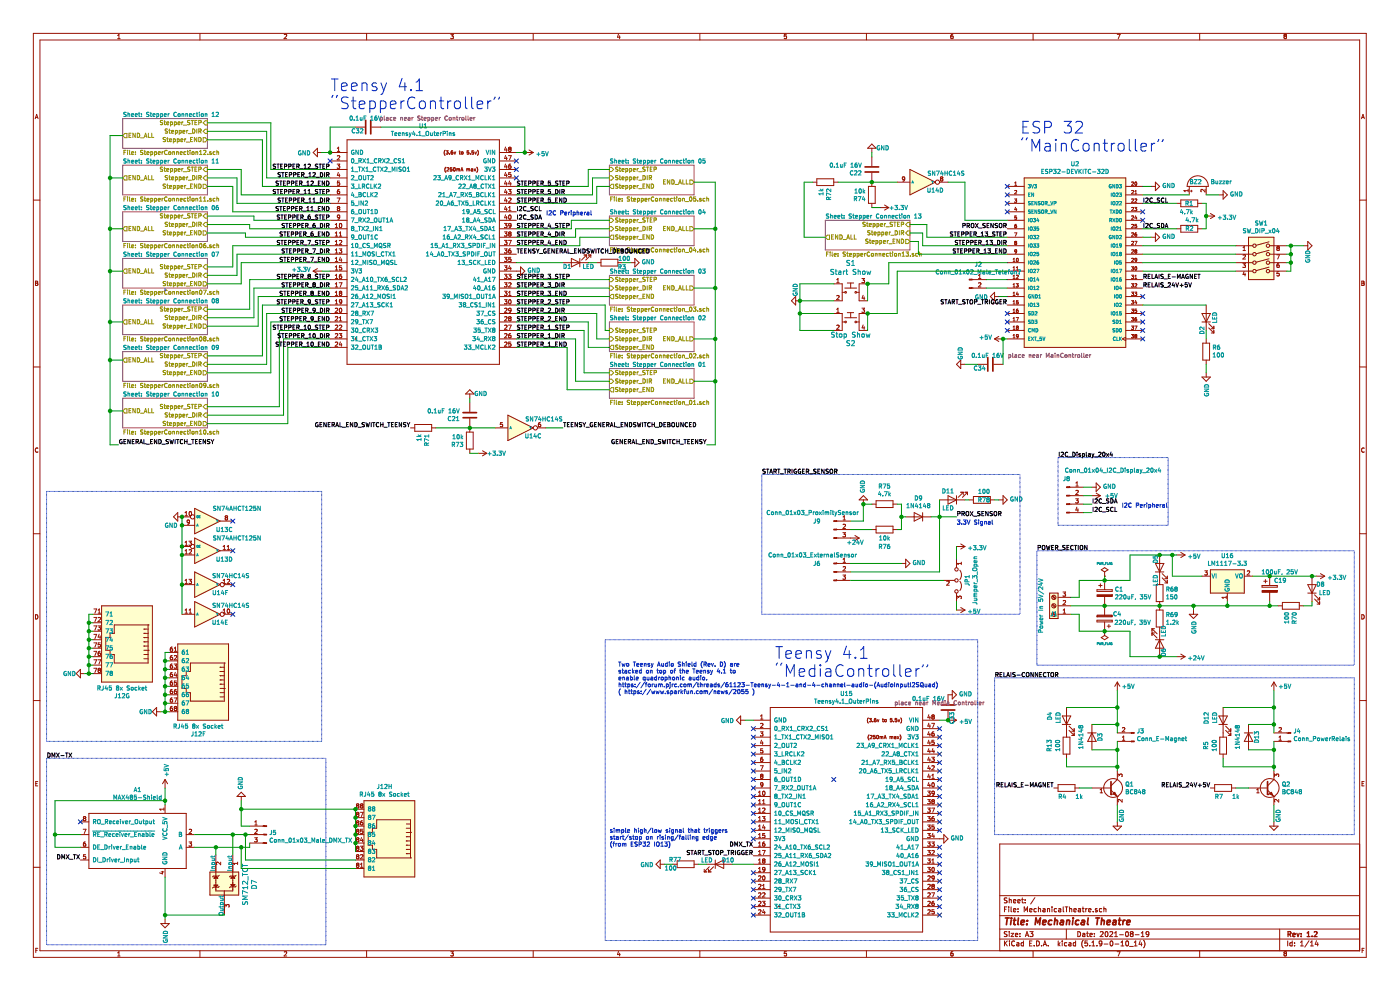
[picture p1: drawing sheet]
<svg xmlns="http://www.w3.org/2000/svg" width="420mm" height="297mm" viewBox="0 0 420 297" stroke-linecap="round" stroke-linejoin="round" font-family="sans-serif">
<path d="M0 0h419.9v296.9h-419.9z" fill-rule="evenodd" fill="#fff" stroke="#fff" stroke-width=".3"/>
<g fill="none" stroke="#981200" stroke-width=".3">
<path d="M10 10h399.9v276.9h-399.9zM12 12h395.9v272.9h-395.9zM35.3 11.6h.7M35.3 10.6l.4-.3v1.3M60 10v2M85.3 10.4l.5-.1 .2 .3-.8 1h.8M110 10v2M135.2 10.3h.8l-.4 .5 .4 .1v.6h-.8M160 10v2M185.6 10.2l-.4 .9h.9M185.9 10.7v.9M210 10v2"/>
<path d="M235.9 10.3h-.6l-.1 .6 .7-.1v.7h-.7M259.9 10v2M285.4 10.4l-.2 .9 .3 .3 .4-.1v-.7h-.4l-.3 .2M285.5 10.3l-.1 .1M285.9 10.3h-.4M309.9 10v2M335.2 10.3h.8l-.5 1.3M359.9 10v2M385.4 10.8l-.2 .3 .2 .5 .5-.3-.2-.5M385.4 10.8l-.2-.2 .2-.3 .5 .1-.2 .4M385.4 10.8h.3M10.6 35.6l.4-1.3 .4 1.3"/>
<path d="M10.7 35.2h.6M408.5 35.6l.4-1.3 .4 1.3M408.6 35.2h.6M10 60h2M95.2 45.7h1.3M95.2 44.4v2.6l-1.2-1.3zM99 45.7h5.1M99 55.9h5.1M99 53.3h5.1M99 58.4h5.1M99 50.8h5.1M99 48.2h5.1"/>
<path d="M101.1 59.3h.9l-.6 1.3M101.1 49.2h.8l-.4 .5 .4 .1v.4l-.2 .3-.6-.2M101.2 46.8l.5-.2 .2 .4-.8 .9h.8M101.2 45.4h.7M101.2 44.5l.4-.4v1.3M101.5 51.7l-.3 .9h.8M101.8 52.2v.8M101.8 56.8h-.2a.79 .79 0 0 0-.2 1.3l.4-.1 .1-.5-.2-.2-.5 .2M101.9 54.3h-.6l-.1 .6 .5-.2 .2 .6-.2 .2-.5-.1M104.1 41.9h45.7v67.3h-45.7zM133.5 45a1.2 1.2 0 0 0 0 1.6M133.7 50.1a1.13 1.13 0 0 0 0 1.6"/>
<path d="M133.8 45.2h.6l-.3 .4 .3 .1v.4h-.6M134.1 50.3h.4l.2 .2-.7 .8h.7M134.9 46.1h.1M134.9 46.1h-.1M135.1 50.7h.4l.1 .4-.2 .2-.4-.1M135.1 50.7h-.1M135.3 45.7l.5-.1 .1 .5M135.3 46.1h.1M135.4 46.1h.4M135.6 50.3h-.5l-.1 .4M135.8 45.2l-.5 .2v.7M135.9 46.1h-.1"/>
<path d="M136.1 50.3h.2a.46 .46 0 0 1 .3 .5 .46 .46 0 0 1-.5 .4zM136.2 45.5l.3 .7 .2-.7M137 50.6v.7M137 50.7h.5M137.5 50.7l.4-.1v.7M137.5 50.7v.6M137.7 45.5h.4M137.9 45.2v.8l.2 .2M138.2 51.3l.4-1 .3 1M138.3 51h.5M138.5 45.6h.4v.5h-.5zM140 50.7h.5"/>
<path d="M140 50.6v.7M140.5 50.7l.4-.1v.7M140.5 50.7v.6M140.6 45.2h-.5v.5l.5-.1v.5h-.5M141.1 46.1h.1M141.4 50.6h.4v.7M141.5 46.1h.5M141.8 50.8l-.5 .2 .2 .3 .3-.1M142.1 45.2h-.5l-.1 .5 .5-.1 .1 .5M142.1 46.1h-.1M142.2 50.6l.5 .7M142.5 45.5l.2 .7 .3-.7"/>
<path d="M142.7 50.6l-.5 .7M143 50.1a1.13 1.13 0 0 1 0 1.6M143.2 45a1.2 1.2 0 0 1 0 1.6M149.8 45.7h5.1M149.8 55.9h5.1M149.8 53.3h5.1M149.8 58.4h5.1M149.8 50.8h5.1M149.8 48.2h5.1M151.7 59.3l-.3 .9h.8M151.7 56.8l-.3 .8h.8M151.7 54.2l-.3 .9h.8"/>
<path d="M151.7 51.7l-.3 .9h.8M151.7 49.1l-.3 .9h.8M151.7 46.6l-.3 .9h.8M151.7 44.1l-.3 .8h.8M152 44.5v.9M152 47.1v.8M152 49.6v.9M152 52.2v.8M152 54.7v.8M152 57.2v.9M152 59.8v.8M152.5 56.8h.8l-.4 .5 .3 .1 .1 .4-.2 .3-.6-.2"/>
<path d="M152.5 46.6h.9l-.6 1.3M152.6 59.5l.5-.2 .2 .4-.8 .9h.8M152.8 44.7l-.2-.3 .2-.3 .5 .3-.2 .3M152.8 44.7l-.2 .2 .2 .5 .5-.3-.2-.4M152.8 44.7h.3M152.9 54.2l-.3 .9h.8M153.2 49.2l-.4 .1-.2 .4v.6l.6 .1v-.7h-.4l-.2 .2M153.2 54.7v.8M153.2 51.7h-.6v.6l.5-.1 .2 .6-.2 .2-.5-.1M302.2 55.9h5.1M302.2 58.4h5.1M304.4 59.6h.6l-.3 .4 .3 .2v.3h-.6"/>
<path d="M304.4 54.8l.3-.3v1.1M304.4 55.6h.6M304.4 57.2l.4-.1 .2 .3-.6 .7h.6M307.3 53.3h30.4v50.8h-30.4zM337.7 55.9h5.1M337.7 58.4h5.1M339.5 54.6l.4-.1 .2 .3-.7 .8h.7M339.5 57.2l.4-.1 .2 .3-.7 .7h.7M339.5 59.7l.4-.1 .2 .3-.7 .7h.7M340.5 57.4l.3-.3v1M340.5 58.1h.5M340.5 59.7l.3-.1 .2 .3-.6 .7h.6"/>
<path d="M340.6 54.6l.1-.1a.49 .49 0 0 1 .4 .6 .49 .49 0 0 1-.5 .4zM345.4 55.9h1.2M346.6 54.6l1.3 1.3-1.3 1.2zM407.9 60h2M99 71.1h5.1M99 60.9h5.1M99 63.5h5.1M99 66h5.1M99 68.6h5.1M99 73.6h5.1M99 76.2h5.1M99 78.7h5.1"/>
<path d="M100.6 68.2h.7M100.6 70.8h.7M100.6 67.3l.4-.3v1.2M100.6 69.9l.4-.4v1.3M100.6 72.4l.4-.4v1.3M100.6 74.9l.4-.3v1.3M100.6 77.5l.4-.4v1.3M100.6 73.3h.7M100.6 75.9h.7M100.6 78.4h.7M101.2 62.1v.1M101.2 62.2l.2 .2"/>
<path d="M101.2 62.1l.2-.2 .5 .2M101.4 62.4l-.2 .3 .2 .5 .5-.3-.2-.5M101.4 62.4h.3M101.8 74.6h.7l-.4 .5 .4 .1v.4l-.2 .3-.5-.2M101.8 72.2l.5-.2 .2 .4-.7 .9h.7M101.8 70.8h.7M101.8 69.9l.4-.4v1.3M101.9 65l-.6 .2v-.6l.4-.2 .2 .3-.1 .9-.5 .1M101.9 67.1l.2-.1a.62 .62 0 0 1 .5 .6 .62 .62 0 0 1-.6 .6l-.2-.5zM101.9 62.1v.1M101.9 62.2l-.2 .2M102.1 77.1l-.3 .9h.8"/>
<path d="M102.4 77.6v.8M102.5 79.7h-.6l-.1 .6 .5-.2 .2 .6-.2 .2-.5-.1M149.8 71.1h5.1M149.8 60.9h5.1M149.8 63.5h5.1M149.8 66h5.1M149.8 68.6h5.1M149.8 73.6h5.1M149.8 76.2h5.1M149.8 78.7h5.1M151.3 74.6h.8l-.4 .5 .4 .1v.5h-.8M151.3 67h.8l-.4 .4 .4 .2v.5h-.8"/>
<path d="M151.3 79.7h.8l-.4 .4 .4 .2v.5h-.8M151.3 69.5h.8l-.4 .5 .4 .1v.5h-.8M151.3 72h.8l-.4 .5 .4 .2v.5h-.8M151.3 77.1h.8l-.4 .5 .4 .1v.6h-.8M151.7 64.4l-.3 .9h.8M151.7 61.8l-.3 .9h.8M152 62.3v.9M152 64.9v.8M152.5 72h.9l-.6 1.3M152.6 63.2h.7M152.6 62.2l.3-.3v1.3M152.6 77.7h.6"/>
<path d="M152.6 77.7h.1M152.7 64.6l.2-.2a.62 .62 0 0 1 .5 .7 .62 .62 0 0 1-.6 .5l-.2-.4zM152.8 70.1l-.2 .2 .2 .5 .5-.3-.1-.3M152.8 70.1h.3M152.9 79.6l-.3 .9h.8M153.1 70.1h.1M153.2 74.6l-.4 .1-.2 .4v.6l.6 .1v-.7h-.4l-.2 .2M153.2 69.6h-.6l.2 .5M153.2 77.7h.1M153.2 69.6h.1M153.2 70.1v.1M153.2 69.6l-.1 .5"/>
<path d="M153.2 77.7v.6h-.6M153.2 77.1h-.6v.6M153.3 67.5l-.6 .2-.1-.6 .5-.1 .2 .2-.1 .7-.5 .3M156.2 80l1.2 1.3-1.2 1.2zM168.9 78.7h7.6M171.4 77.5l2.5 1.2-2.5 1.3zM173.9 77.5v2.5M175.2 76.4h.8M176 76.4l-1.5 1.6M176 76.4v.8M176.5 76.4h.7M177.2 76.4l-1.5 1.6"/>
<path d="M177.2 76.4v.8M179 78.7h1.3M180.3 77.7h5.1v2h-5.1zM185.4 78.7h1.2M189.2 78.7h1.3M190.5 77.5l1.2 1.2-1.2 1.3zM302.2 71.1h5.1M302.2 60.9h5.1M302.2 63.5h5.1M302.2 66h5.1M302.2 68.6h5.1M302.2 73.6h5.1"/>
<path d="M302.2 76.2h5.1M302.2 78.7h5.1M303.9 78.4h.6M303.9 77.7l.3-.3v1M304.4 69.8h.7l-.5 1M304.4 67.8l.2-.2 .4 .2-.1 .4h-.4M304.4 72.5h.1M304.4 72.5l.1 .2M304.4 72.5l.2-.2 .4 .2M304.5 68.2h.1M304.5 72.7h.1M304.5 72.7l.1 .1"/>
<path d="M304.5 72.8v.1M304.6 72.8h.2M304.6 72.8h-.1M304.7 62.1l-.3 .7h.7M304.8 72.8l.2 .1-.2 .4-.3-.1v-.3M304.9 62.5v.7M304.9 67.2l-.4 .3v.7M305 64.7h-.5l-.1 .5 .5-.1 .1 .5h-.6M305 72.5h.1M305 75.3l-.5 .1v-.5l.5 .1v.6l-.5 .3M305 77.5l.2-.1a.49 .49 0 0 1 .3 .5 .49 .49 0 0 1-.4 .5zM305 72.5l-.2 .3"/>
<path d="M337.7 71.1h5.1M337.7 60.9h5.1M337.7 63.5h5.1M337.7 66h5.1M337.7 68.6h5.1M337.7 73.6h5.1M337.7 76.2h5.1M337.7 78.7h5.1M339.4 79.9h.7l-.4 .4 .4 .2-.1 .4h-.6M339.5 64.8l.4-.1 .2 .3-.7 .7h.7M339.5 67.3l.4-.1 .2 .3-.7 .8h.7M339.5 69.9l.4-.1 .2 .3-.7 .7h.7"/>
<path d="M339.5 72.4l.4-.1 .2 .3-.7 .7h.7M339.5 74.9h.4l.2 .2-.7 .8h.7M339.5 77.5l.4-.1 .2 .3-.7 .7h.7M339.5 62.2h.4l.2 .2-.7 .8h.7M340.4 72.3h.7l-.4 1M340.4 62.2h.6l-.3 .3 .2 .1M340.5 68.2h.4M340.5 75l.2-.1 .3 .1M340.5 75v.1M340.5 70.3l.4-.1 .1 .5M340.5 75.1l.2 .2M340.7 75.3l-.2 .2 .2 .4 .3-.1v-.4"/>
<path d="M340.7 75.3h.1M340.7 64.7l-.2 .7h.6M340.8 75.3h.1M340.9 69.8l-.3 .1-.1 .3v.5h.4M340.9 65v.7M340.9 75.2l-.1 .1M340.9 75.3l.1 .1M340.9 62.6h.1M341 67.2h-.5v.5h.4l.1 .5M341 62.6l-.1 .5h-.5M341 75.2h-.1M341 70.7h-.1"/>
<path d="M341 68.2h-.1M341 77.8l-.5 .1v-.4l.5 .1v.6l-.4 .2M341 75v.1M341 75.1v.1M345.4 71.1h1.2M346.6 69.8l1.3 1.3-1.3 1.3zM10.6 84.3l.7 .2-.2 .4 .3 .2-.3 .5h-.5zM10.6 84.9h.5M94 81.3h2.5M94 81.3l1.2 .7M95.2 80.5l-1.2 .8M99 81.3h5.1"/>
<path d="M99 88.9h5.1M99 83.8h5.1M99 86.3h5.1M99 91.4h5.1M99 94h5.1M99 96.5h5.1M99 99h5.1M100.6 80.9h.7M100.6 83.5h.7M100.6 86h.7M100.6 88.5h.7M100.6 97.6l.5-.2 .2 .4-.8 .9h.8"/>
<path d="M100.6 85.1l.4-.4v1.3M100.6 80l.4-.3v1.2M100.6 82.6l.4-.4v1.3M100.6 87.6l.4-.3v1.2M100.6 90.2l.4-.4v1.3M100.6 91.1h.7M100.6 92.5l.5-.1 .2 .3-.8 .9h.8M100.6 95l.5-.1 .2 .4-.8 .9h.8M101.8 100h.7l-.4 .5 .4 .1v.4l-.2 .2-.5-.1M101.8 84.7h.8l-.5 1.3M101.8 97.6l.5-.2 .2 .4-.7 .9h.7M101.8 95.3l.4-.4v1.3"/>
<path d="M101.8 96.2h.7M101.9 92.5l.2-.1a.62 .62 0 0 1 .5 .6 .62 .62 0 0 1-.6 .6l-.2-.5zM102.1 87.8l-.3 .3 .3 .4 .4-.2-.2-.5M102.1 87.8l-.3-.2 .3-.3 .4 .2-.2 .3M102.1 87.8h.2M102.4 82.2l-.4 .1-.2 .5 .1 .5 .5 .1v-.6l-.3-.1-.3 .2M102.5 90.4l-.6 .2v-.7l.4-.1 .2 .3v.7l-.6 .3M149.8 81.3h6.4M149.8 88.9h5.1M149.8 83.8h5.1M149.8 86.3h5.1M149.8 91.4h5.1"/>
<path d="M149.8 94h5.1M149.8 96.5h5.1M149.8 99h5.1M151.3 82.2h.8l-.4 .5 .4 .1v.5h-.8M151.3 84.7h.8l-.4 .5 .4 .1v.6h-.8M151.3 87.3h.8l-.4 .5 .4 .1v.5h-.8M151.3 89.8h.8l-.4 .5 .4 .1v.6h-.8M151.4 97.6l.5-.2 .2 .4-.8 .9h.8M151.4 92.5l.5-.1 .2 .3-.8 .9h.8M151.4 95l.5-.1 .2 .4-.8 .9h.8M152.5 82.2h.8l-.4 .5 .3 .1 .1 .4-.2 .3-.6-.2M152.5 97.4h.9l-.6 1.3"/>
<path d="M152.6 84.9l.5-.2 .2 .4-.8 .9h.8M152.6 88.5h.7M152.6 95.1l.2-.2 .5 .2M152.6 95.1v.1M152.6 95.2l.2 .3M152.6 87.6l.3-.3v1.2M152.7 89.9l.2-.1a.62 .62 0 0 1 .5 .7 .62 .62 0 0 1-.6 .5l-.2-.4zM152.8 95.5l-.2 .2 .2 .5 .5-.3-.2-.4M152.8 95.5h.3M153.2 100l-.4 .1-.2 .4v.6l.6 .1v-.7h-.4l-.2 .2M153.2 80.1v.8M153.3 95.2l-.2 .3"/>
<path d="M153.3 92.9l-.6 .2-.1-.6 .5-.1 .2 .2-.1 .7-.5 .3M153.3 95.1v.1M297.1 88.9l1.3-1.3v2.5zM298.4 88.9h1.2M302.2 81.3h5.1M302.2 88.9h5.1M302.2 83.8h5.1M302.2 86.3h5.1M302.2 91.4h5.1M302.2 94h5.1M302.2 96.5h5.1M302.2 99h5.1"/>
<path d="M303.9 80.2l.3-.3v1.1M303.9 82.8l.3-.3v1M303.9 85.3l.3-.3v1M303.9 87.8l.3-.2v1M303.9 90.4l.3-.3v1M303.9 92.9l.3-.3v1.1M303.9 95.5l.3-.3v1M303.9 98l.3-.3v1M303.9 81h.6M303.9 83.5h.6M303.9 86h.6M303.9 88.6h.6"/>
<path d="M303.9 91.1h.6M303.9 93.7h.6M303.9 96.2h.6M303.9 98.7h.6M304.8 85h.7l-.3 .4 .3 .2-.1 .3M304.8 85.9l.1 .1M304.8 95.2h.7l-.4 1M304.9 82.6l.4-.1 .2 .3-.7 .7h.7M304.9 81h.6M304.9 80.2l.3-.3v1.1M304.9 86h.5M305.1 98.1l-.2-.2 .2-.2 .4 .2-.2 .2"/>
<path d="M305.1 98.1l-.2 .2 .2 .4 .4-.2-.2-.4M305.1 98.1h.2M305.2 87.5l-.3 .7h.6M305.4 87.9v.7M305.4 92.6l-.4 .3-.1 .5 .2 .3 .3-.2v-.4l-.5 .1M305.4 90.1h-.4l-.1 .5 .5-.1v.5h-.5M305.4 85.9v.1M337.7 81.3h5.1M337.7 88.9h5.1M337.7 83.8h5.1M337.7 86.3h5.1M337.7 91.4h5.1"/>
<path d="M337.7 94h5.1M337.7 96.5h5.1M337.7 99h5.1M339.4 82.5h.7l-.4 .4 .4 .1-.1 .4h-.6M339.4 85h.7l-.4 .4 .4 .2-.1 .3-.5 .1M339.4 87.6h.7l-.4 .3 .4 .2-.1 .4h-.5M339.4 90.1h.7l-.4 .4 .4 .2-.1 .3h-.6M339.4 92.6h.7l-.4 .4 .4 .2-.1 .3h-.6M339.4 95.2h.7l-.4 .4 .4 .1-.1 .4h-.6M339.4 97.7h.7l-.4 .4 .4 .2-.1 .3h-.6M339.4 88.5h.1M339.4 85.9l.1 .1"/>
<path d="M340.4 97.7h.7l-.4 1M340.4 87.6h.6l-.3 .3 .3 .2v.4M340.4 88.5h.1M340.5 82.8l.3-.3v1M340.5 83.5h.5M340.5 85.1l.3-.1 .2 .3-.6 .7h.6M340.5 88.5h.4M340.6 80l.1-.1a.49 .49 0 0 1 .4 .6 .49 .49 0 0 1-.5 .4zM340.7 90l-.2 .8h.6M340.9 95.2l-.4 .2v.7h.4l.1-.4M340.9 95.6l-.4 .1M340.9 95.6l.1 .1"/>
<path d="M340.9 90.4v.7M341 92.6h-.5v.5h.4l.1 .4h-.5M341 88.5h-.1M408.5 84.3l.7 .2-.2 .4 .3 .2-.3 .5h-.5zM408.5 84.9h.5M10 110h2M99 104.1h5.1M99 101.6h5.1M100.6 100.1l.5-.1 .2 .3-.8 .9h.8M100.6 102.6l.5-.1 .2 .4-.8 .9h.8M102.1 102.5l-.3 .9h.8M102.4 102.9v.9"/>
<path d="M106.7 101.6h.1M149.8 104.1h5.1M149.8 101.6h5.1M151.4 100.1l.5-.1 .2 .3-.8 .9h.8M151.4 102.6l.5-.1 .2 .4-.8 .9h.8M153.2 102.5h-.6v.6l.5-.1 .2 .6-.2 .2-.5-.1M302.2 101.6h5.1M303.9 100.5l.3-.2v1M303.9 101.3h.6M305.5 100.7l-.5 .1v-.5l.5 .1-.1 .6-.4 .3M337.7 101.6h5.1M337.7 101.1l-1 .5 1 .5"/>
<path d="M339.4 100.3h.7l-.4 .3 .4 .2-.1 .4h-.6M340.7 100.7l-.2-.2 .2-.2 .3 .1-.2 .3M340.7 100.7l-.2 .2 .2 .4 .3-.2-.2-.4M340.7 100.7h.1M407.9 110h2M11.4 134.4a.58 .58 0 0 0-.8 .5 .58 .58 0 0 0 .8 .5M409.3 134.4a.58 .58 0 0 0-.8 .5 .58 .58 0 0 0 .8 .5M10 160h2M54.6 154.9h2.5M54.6 157.4h3.8M55.5 153.7l.4-.4v1.3M55.5 154.6h.7"/>
<path d="M56.9 153.4l.1-.1a.62 .62 0 0 1 .5 .7 .62 .62 0 0 1-.6 .5l-.2-.4zM56.9 156.4l-.7 .2v-.6l.4-.2 .3 .3-.2 .9-.5 .1M58.4 152.4l7.6 3.8-7.6 3.8zM66 156.2h3.8M67.6 155l.2-.4 .4 .1v.3M67.6 155l.1 .1M67.7 155.1h.1M67.8 155.1l-.3 .3 .3 .4 .5-.2-.3-.5M67.8 155.1h.2M68.2 155.1h-.2M68.2 155v.1M407.9 160h2"/>
<path d="M54.6 166.3h3.8M54.6 163.8h2.5M55.5 166h.7M55.5 162.5l.4-.3v1.3M55.5 165.1l.4-.4v1.3M55.5 163.5h.7M56.7 162.2h.8l-.5 .5 .4 .1 .1 .4-.3 .3-.5-.2M56.7 164.9l.5-.2 .3 .4-.8 .9h.8M58.4 161.2l7.6 3.9-7.6 3.8zM66 165.1h3.8M66.9 164.7h.8M66.9 163.8l.4-.3v1.2"/>
<path d="M68.2 164.7h.7M68.2 163.8l.3-.3v1.2M10.6 184.2a.65 .65 0 0 1 .8 .7 .65 .65 0 0 1-.8 .6zM408.5 184.2a.65 .65 0 0 1 .8 .7 .65 .65 0 0 1-.8 .6zM10 210h2M222.2 215.8h1.3M222.2 214.6v2.5l-1.3-1.3zM326.3 219.7h2.5M327.6 219.7l1.2 2.5h-2.5zM327.6 217.1v7.6M373.3 219.7h2.5M374.6 219.7l1.2 2.5h-2.5z"/>
<path d="M374.6 217.1v7.6M382.2 219.7h4.2M382.2 204.4l-.8 1.3M382.2 204.4v2.6M382.2 204.4l.7 1.3M383.7 218.2l.5-.1 .2 .3-.8 .9h.8M407.9 210h2M10.7 234.8h.4M11.3 234.2h-.6v1.3h.6M363.1 236.2h1.3M364.4 235.1h5.1v2.1h-5.1zM369.5 236.2h1.2"/>
<path d="M380.3 236.8l1.9 1.9M382.2 238.7h.1M382.2 222.2h4.2M382.2 233.6l-1.9 1.9M383.7 221.9h.7M383.7 220.9l.4-.3v1.3M408.6 234.8h.4M409.2 234.2h-.6v1.3h.6M10 259.9h2M281.9 251.4h1.2M283.1 250.1l1.3 1.3-1.3 1.3zM380.9 247.6h2.5l-1.2 1.3z"/>
<path d="M382.2 246.3v1.3M407.9 252.9h-108v32M407.9 259.9h2M299.9 278.4h108M299.9 274.4h108M299.9 268.4h108M301.3 272.5h.5M302.1 271.8h-.8v1.5M302.1 279.3h-.7l-.1 .5a.63 .63 0 0 1 .8 .8h-.8M302.1 269.2h-.7l-.1 .5a.63 .63 0 0 1 .8 .8h-.8M302.6 271.8v.1M302.6 272.3v1"/>
<path d="M302.8 269.1v1.5M302.8 279.2v.2M302.8 279.7v1M302.8 269.7h.5l.1 .9M303.3 279.7h.8l-.8 1h.8M303.3 271.8v1.3l.3 .2M304 272.8l.7-.2v-.2l-.4-.1-.3 .2 .1 .7h.6M304 270.1l.7-.1v-.3l-.4-.1-.3 .2 .1 .7h.6M305.3 270.1l.7-.1v-.3l-.5-.1-.2 .2 .1 .7h.6M305.4 273.2v.1M305.4 272.4v.1M306 279.8v.1"/>
<path d="M306.5 269.6h.5M306.7 269.1v1.3l.3 .2M307.3 273.3v-1.5l.4 1.1 .6-1.1v1.5M307.5 270.5v.1M307.5 269.7v.1M308.9 272.8l.7-.2-.1-.2-.4-.1-.2 .2 .1 .7h.5M309 279.2h.9l-.5 .6 .4 .1v.7h-.8M310.5 269l-1.3 1.9M310.9 272.4l-.4-.1-.3 .3 .1 .6h.6M311.5 272.4h.6l.1 .9M311.5 271.8v1.5M312.9 272.4h.6v.9"/>
<path d="M313.5 272.6l-.7 .3 .2 .4 .5-.1M314.2 272.4h.6l.1 .9M314.2 272.3v1M315.6 271.8v.1M315.6 272.3v1M316.3 272.4v.8h.7M316.4 272.4h.6M316.4 272.4h-.1M317.6 272.4h.6v.9M318.2 272.6l-.7 .3 .2 .4 .5-.1M319 271.8v1.3l.2 .2M319.5 271.8h.9"/>
<path d="M319.9 278.4v3M320 271.8v1.5M320.9 272.4h.6v.9M320.9 271.8v1.5M322.2 272.8l.7-.2-.1-.2-.4-.1-.2 .2v.7h.6M323.3 279.2a.75 .75 0 0 1 .9 .8 .75 .75 0 0 1-.9 .7zM323.5 272.4h.6l.1 .9M324.2 272.6l-.7 .3 .2 .4 .5-.1M324.7 272.3h.5M324.8 279.8h.6l.1 .9M324.9 271.8v1.3l.3 .2M325.7 272.3v1"/>
<path d="M326 279.7h.5M326.2 272.3l-.5 .3M326.2 279.2v1.3l.3 .2M326.6 272.8l.7-.2-.1-.2-.4-.1-.2 .2 .1 .7h.5M328 273.2v.1M328.3 279.8v.1M329.2 272.4l-.4-.1-.2 .2 .1 .2 .5 .2v.3h-.6M330.1 279.4l.6-.2 .3 .4-1 1.1h1M330.5 272.4l-.4-.1-.3 .3 .1 .6h.6M331.2 272.4h.5l.1 .9M331.2 271.8v1.5M331.7 279.4l.2-.2a.73 .73 0 0 1 .5 .8 .73 .73 0 0 1-.7 .6l-.2-.5z"/>
<path d="M333 279.4l.5-.2 .3 .4-.9 1.1h.9M334.4 279.6l.4-.4v1.5M337.8 279.4l.2-.2a.72 .72 0 0 1 .6 .8 .72 .72 0 0 1-.7 .6l-.2-.5zM339.4 279.8l-.3-.2 .3-.4 .5 .3-.2 .3M339.4 279.8l-.3 .3 .3 .6 .5-.3-.2-.6M339.4 279.8h.3M342.4 279.6l.4-.4v1.5M344.7 279.8l-.3 .3h-.4l-.1-.7 .5-.2 .3 .3-.1 .8-.6 .4M383.9 278.4v6.5M10.7 284.8h.5M11.4 284.2h-.7v1.3M35.3 285.6l.4-.4v1.3"/>
<path d="M35.3 286.5h.7M60 284.9v2M85.3 285.3l.5-.1 .2 .4-.8 .9h.8M110 284.9v2M135.2 285.2h.8l-.4 .5 .4 .1v.6h-.8M160 284.9v2M185.6 285.1l-.4 1h.9M185.9 285.7v.8M210 284.9v2M235.9 285.2h-.6l-.1 .6h.7v.6h-.7M259.9 284.9v2M285.4 285.3l-.2 1 .3 .2 .4-.1v-.6l-.4-.1-.3 .3"/>
<path d="M285.5 285.3h-.1M285.9 285.2l-.4 .1M299.9 281.4h108M301.3 282v1.5M301.5 282.6l.7 .9M302.2 282l-.9 .9M302.8 282v.1M302.8 282.5v1M304.4 282.1a.66 .66 0 0 0-.9 .7 .66 .66 0 0 0 .9 .6M304.6 280.2l.7-.1v-.3l-.5-.1-.2 .2 .1 .7h.6M305.1 282.6h.5l.1 .9M305.7 282.9l-.7 .2 .2 .4 .5-.1"/>
<path d="M306 280.6v.1M307 282.6l-.4-.1-.3 .3 .1 .6h.6M307 282v1.5M307.6 280.7l.5-1.5 .5 1.5M307.7 280.3h.8M308.9 282.7h.5M309.6 282h-.7v1.5h.7M309.9 284.9v2M310.3 283.4v.1M311 282a.76 .76 0 0 1 .8 .7 .76 .76 0 0 1-.8 .8zM312.5 283.4v.1M313 283.5l.5-1.5 .5 1.5"/>
<path d="M313.1 283.1h.7M314.5 283.4v.1M317.5 282v1.5M317.6 282.9l.4 .6M318 282.5l-.5 .6M318.7 282v.1M318.7 282.5v1M320 282.6l-.4-.1-.3 .3 .1 .6h.6M320.7 282.6h.5l.1 .9M321.3 282.9l-.7 .2 .2 .4 .5-.1M322.7 282.6l-.5-.1-.2 .3v.6h.7M322.7 282v1.5"/>
<path d="M325 281.8a1.71 1.71 0 0 0 0 2.3M325.5 280.1l-.7 .2 .2 .4 .5-.1M326.2 282h-.7l-.1 .7 .8-.1v.8h-.8M326.9 283.4v.1M327 280.2l.7-.1-.1-.3-.4-.1-.2 .2v.7h.6M327.6 283.5h.8M327.6 282.4l.4-.4v1.5M328.3 280.6v.1M329.1 283.4v.1M330.6 282.6l-.3 .3h-.4v-.8l.4-.1 .3 .3-.1 .8-.6 .4M331.2 282.9h1.2M333.2 282.1l.2-.1a.72 .72 0 0 1 .5 .8 .72 .72 0 0 1-.7 .6l-.2-.5z"/>
<path d="M334.4 280.7h.8M334.5 282.9h1.2M335.2 285.2h.8l-.5 1.3M335.9 280.1h1.1M336.3 282.4l.4-.4v1.5M336.3 283.5h.8M337.9 282.1l.2-.1a.72 .72 0 0 1 .5 .8 .72 .72 0 0 1-.7 .6l-.2-.5zM338.9 283.6h1.1M340.3 283.5h.8M340.3 282.4l.4-.4v1.5M340.6 280.1h1.1M342.1 281.9l-.4 1.1h.9"/>
<path d="M342.4 280.7h.8M342.4 282.5v1M343.1 281.8a1.71 1.71 0 0 1 0 2.3M359.9 284.9v2M385.4 285.8l-.2-.3 .2-.3 .5 .1-.2 .5M385.4 285.8l-.2 .2 .2 .5 .5-.2-.2-.5M385.4 285.8h.3M386.3 282v1.5M387.7 282.6l-.5-.1-.3 .3 .2 .6h.6M387.7 282v1.5M388.4 283.4v.1M388.4 282.6v.1"/>
<path d="M390.1 283.5h.9M390.1 282.4l.5-.4v1.5M392.7 281.9l-1.3 1.9M393.1 283.5h.9M393.1 282.4l.5-.4v1.5M394.9 281.9l-.3 1.1h.9M395.3 282.5v1M408.6 284.8h.5M409.2 284.2h-.6v1.3"/>
<circle cx="57.8" cy="154.9" r=".63"/>
<circle cx="57.8" cy="163.8" r=".63"/>
<circle cx="380.9" cy="236.2" r="2.82"/>
</g>
<path d="M386.4 280l.7-.1 .1-.5-.8-.2v1.5M386.8 280l.5 .7M389.1 279.7l.3 1 .4-1M390.3 279.8v.1M392.1 279.6l.5-.4v1.5M394.3 279.4l.5-.2 .3 .4-.9 1.1h.9M387.9 280.2l.7-.1-.1-.3-.4-.1-.2 .2v.7h.6M390.3 280.6v.1M392.1 280.7h.9M393.6 280.6v.1" fill="none" stroke="#981200" stroke-width=".38"/>
<g fill="none" stroke="#981200" stroke-width=".51">
<path d="M380.3 234.3v3.8M301.6 275.1h1.2M302.2 275.1l-.3 2M303.4 275.8l-.2 1.3M303.4 275.1v.2M304 275.8h.8M304.4 275.1l-.2 1.7 .4 .3M305.5 275.1l-.2 1.7 .3 .3M306.3 276.5l1-.2v-.4l-.6-.1-.3 .3-.1 .9h.8M308.1 276.9l-.1 .2M308.2 275.9v.2M310.5 277.1l.3-2 .5 1.5 .8-1.5-.2 2"/>
<path d="M312.8 276.5l1-.2v-.4h-.8l-.2 .9 .2 .3 .6-.1M315.6 275.9h-.8l-.3 .8 .3 .4 .6-.1M316.4 276l.8-.1-.1 1.2M316.5 275.1l-.2 2M318.2 275.9h.8l-.1 1.2M319 276.3l-.8 .2-.2 .3 .3 .3 .7-.1M320 276l.8-.1v1.2M320.1 275.8l-.2 1.3M321.9 275.8l-.2 1.3M322 275.1l-.1 .2M323.7 275.9l-.9 .1-.2 .7 .4 .4 .5-.1M324.6 275.9h.7l-.1 1.2"/>
<path d="M325.4 276.3l-1 .3 .2 .5 .7-.1M326.5 275.1l-.3 1.7 .3 .3M328.7 275.1h1.2M329.3 275.1l-.2 2M330.4 276l.8-.1v1.2M330.6 275.1l-.3 2M332.1 276.5l1-.2-.1-.4h-.7l-.2 .9 .2 .3 .6-.1M334 275.9h.8l-.1 1.2M334.8 276.3l-.7 .1-.3 .2 .2 .5 .7-.1M335.5 275.8h.8M335.9 275.1l-.2 1.7 .4 .3M337 275.8l-.2 1.3"/>
<path d="M337.6 275.8l-.7 .4M338 276.5l1-.2v-.4l-.6-.1-.3 .3v.9h.7"/>
</g>
<g fill="none" stroke="#982296" stroke-width=".3">
<path d="M36.8 35.6h25.4v8.8h-25.4zM36.8 49.5h25.4v8.9h-25.4zM182.8 49.5h25.4v8.9h-25.4zM36.8 63.5h25.4v8.9h-25.4zM36.8 77.5h25.4v8.8h-25.4zM182.8 64.8h25.4v8.8h-25.4zM247.6 66h25.4v8.9h-25.4zM36.8 91.4h25.4v8.9h-25.4zM182.8 82.5h25.4v8.9h-25.4zM182.8 96.5h25.4v8.9h-25.4zM36.8 119.3h25.4v8.9h-25.4zM36.8 105.4h25.4v8.9h-25.4z"/>
<path d="M182.8 110.5h25.4v8.8h-25.4z"/>
</g>
<g fill="none" stroke="#009596" stroke-width=".3">
<path d="M37.9 33.7l-.7 .1a.54 .54 0 0 0 .6 .6l-.1 .5h-.6M38.4 33.6v1.3M38.4 34.2l.5-.1v.8M39.5 34.5l.6-.1-.1-.3-.5 .2v.6h.5M40.6 34.5l.6-.1-.1-.3-.5 .2v.6h.5M41.5 34.1h.5M41.7 33.6v1.1l.3 .2M42.5 34.1v.2M42.5 34.8v.1M44.7 33.7l-.7 .1a.54 .54 0 0 0 .6 .6v.5h-.6M45 34.1h.5M45.2 33.6v1.1l.3 .2"/>
<path d="M45.9 34.5l.6-.1-.1-.3-.5 .2 .1 .6h.4M47.1 34.1v1.2M47.1 34.1h.3l.2 .2-.1 .6h-.4M48.2 34.1v1.2M48.2 34.1l.6 .2-.1 .6h-.5M49.3 34.5l.6-.1-.1-.3-.5 .2v.6h.5M50.4 34.1v.8M50.8 34.1l-.4 .2M52.8 33.7a.56 .56 0 0 0-.7 .6 .56 .56 0 0 0 .8 .5M52.8 33.7l.1 .1M53.5 34.1l.6 .2-.2 .6-.4-.1zM54.6 34.1v.8"/>
<path d="M54.6 34.2l.5-.1 .1 .8M55.7 34.1v.8M55.7 34.2l.5-.1 .1 .8M56.8 34.5l.6-.1v-.3l-.6 .2 .1 .6h.5M58.5 34.1l-.6 .2 .1 .6h.5M58.9 34.1h.5M59.1 33.6v1.1l.3 .2M59.8 33.7v.1M59.8 33.8h.1M59.8 34.1v.8M60.5 34.1l.5 .2-.1 .6-.6-.2zM61.6 34.1v.8"/>
<path d="M61.6 34.2l.4-.1 .1 .8M63.6 34l.4-.4v1.3M63.6 34.9h.7M64.8 33.8l.5-.2 .2 .4-.7 .9h.7M117.4 39.4h.7M117.7 39.4v1.2M120.7 39.9l.5-.1 .1 .8M120.7 39.8v.8M122.3 39.8h-.3l-.2 .2 .5 .4M122.8 39.8l.3 .8M123.4 39.8l-.3 .8M124.1 39.3l-.3 .9h.8"/>
<path d="M124.4 39.8v.8M125.6 39.7l.4-.3v1.2M126 37v1.1l.2 .2 .5-.2v-1.1M127.2 38.3h.8M127.2 37.4l.4-.4v1.3M127.8 39.5l.3-.1 .5 .1-.2 1.1-.6-.1zM129.2 39.8v.8l.5-.1M129.7 39.8v.8M130.1 39.8h.5M130.3 39.4v1.1l.3 .1M132.1 39.8v.8M132.5 39.8l-.4 .2"/>
<path d="M134.2 39.4v.1M134.2 39.8v.8M134.8 39.9l.5-.1v.8M134.8 39.8v.8M136.4 39.8h-.3l-.2 .2 .5 .4M37.9 47.7h-.7a.54 .54 0 0 0 .6 .7l-.1 .4h-.6M38.4 48.2l.5-.1v.8M38.4 47.6v1.3M39.5 48.5l.6-.2-.1-.2-.5 .1v.6h.5M40.6 48.5l.6-.2-.1-.2-.5 .1v.6h.5M41.5 48h.5M41.7 47.6v1.1l.3 .2"/>
<path d="M42.5 48.1v.1M42.5 48.8v.1M44.7 47.7h-.7a.54 .54 0 0 0 .6 .7v.4h-.6M45 48h.5M45.2 47.6v1.1l.3 .2M45.9 48.5l.6-.2-.1-.2-.5 .1 .1 .6h.4M47.1 48.8h.5l-.1-.7h-.4v1.2M48.2 48.8l.6-.1-.1-.6h-.5v1.2M49.3 48.5l.6-.2-.1-.2-.5 .1v.6h.5M50.4 48v.9M50.8 48l-.4 .3M52.9 47.7a.55 .55 0 0 0-.8 .5 .55 .55 0 0 0 .8 .6"/>
<path d="M53.5 48.1l.6 .2-.2 .5h-.4zM54.6 48.2l.5-.1 .1 .8M54.6 48v.9M55.7 48.2l.5-.1 .1 .8M55.7 48v.9M56.8 48.5l.6-.2v-.2l-.6 .1 .1 .6h.5M58.5 48.1l-.6 .2 .1 .5h.5M58.9 48h.5M59.1 47.6v1.1l.3 .2M59.8 47.6v.1M59.8 48v.9M60.5 48.1l.5 .2-.1 .5-.6-.1z"/>
<path d="M61.6 48v.9M61.6 48.1h.4l.1 .8M61.6 48.1v.1M63.6 48.9h.7M63.6 48l.4-.4v1.3M64.8 48.9h.7M64.8 48l.4-.4v1.3M90.2 45.3a.57 .57 0 0 0-.7 .5 .57 .57 0 0 0 .8 .5v-.4h-.2M91.6 45.2v1.2l-.7-1.2v1.2M92.2 45.2a.64 .64 0 0 1 .7 .6 .64 .64 0 0 1-.7 .6zM105.4 55.2h.8l-.5 .4 .4 .2 .1 .4-.3 .2-.5-.1M105.4 51.3h.8"/>
<path d="M105.4 50.4l.4-.3v1.2M105.5 52.7l.4-.1 .3 .4-.8 .9h.8M105.5 52.7h-.1M105.6 47.7l.1-.2a.62 .62 0 0 1 .5 .7 .62 .62 0 0 1-.6 .6l-.2-.5zM105.7 57.6l-.3 .9h.8M106 58.1v.9M106.2 45.1a.57 .57 0 0 0-.8 .5 .57 .57 0 0 0 .8 .5v-.4h-.2M106.4 48.9h1M106.4 59.1h1M106.4 56.6h1M106.4 54h1M106.4 51.5h1"/>
<path d="M107.5 50.1h.7M107.5 45v1.3l-.7-1.3v1.3M107.7 57.7l.6 .1-.2 .5 .3 .2-.1 .4-.6 .1zM107.7 52.8l.2-.2 .5 .2-.1 1-.6-.1zM107.7 58.3h.4M107.7 55.2v1.2h.6M107.7 48.2l.6-.1v-.4l-.6-.2v1.3M107.8 50.1v1.2M108 48.2l.4 .6M108.1 45a.64 .64 0 0 1 .7 .6 .64 .64 0 0 1-.7 .7zM108.5 50.1l.9 1.2M108.7 55.8l.7-.1v-.4l-.7-.1v1.2"/>
<path d="M108.8 47.5l.9 1.3M109 52.6v1.1l.2 .2 .5-.2v-1.1M109 55.8l.4 .6M109.4 50.1l-.9 1.2M109.7 57.8a.56 .56 0 0 0-.8 .5 .56 .56 0 0 0 .8 .5M109.7 47.5l-.9 1.3M109.8 51.3h.7M109.8 50.4l.4-.3v1.2M110.1 47.9l.4-.4v1.3M110.1 48.8h.7M110.2 52.6h.7M110.2 57.7v1.3h.6"/>
<path d="M110.5 52.6v1.3M110.7 55.3a.56 .56 0 0 0-.8 .5 .56 .56 0 0 0 .8 .5M110.8 51.5h.9M111 48.9h1M111.2 55.2v1.2h.6M111.2 52.7l.5-.1 .3 .4-.8 .9h.8M111.2 57.7v1.3M111.4 58.3l.6 .7M112 57.7l-.8 .7M112.3 55.2v1.2M112.4 57.8l.5-.1 .3 .3-.8 1h.8M112.4 55.7l.6 .7"/>
<path d="M112.7 50.2a.57 .57 0 0 0-.8 .5 .57 .57 0 0 0 .8 .5M112.7 50.2h.1M113 55.2l-.7 .7M113.1 47.7a.56 .56 0 0 0-.8 .5 .56 .56 0 0 0 .8 .5M113.1 50.1h.7M113.5 55.3l.5-.1 .2 .3-.8 .9h.8M113.5 50.1v1.2M113.6 48.2l.7-.1v-.4l-.7-.2v1.3M113.9 48.2l.4 .6M114.1 50.1l.9 1.2M114.8 47.5l.8 1.3M115 50.1l-.9 1.2"/>
<path d="M115.4 50.2l.5-.1 .2 .3-.7 .9h.7M115.6 47.5l-.8 1.3M116 47.7l.5-.2 .2 .4-.8 .9h.8M116.4 51.5h.9M117 48.9h1M117.6 51.3v-1.2l.5 .9 .4-.9v1.2M118.5 40.2l.6-.1-.1-.3-.5 .2v.6h.5M119 47.7a.56 .56 0 0 0-.8 .5 .56 .56 0 0 0 .8 .5M119.1 50.1v1.2M119.6 40.2l.6-.1-.1-.3-.5 .2v.6h.5M120.2 47.6l-.7 .1a.51 .51 0 0 0 .6 .6v.5h-.6M120.4 50.2h-.6l-.1 .4a.5 .5 0 0 1 .5 .2 .5 .5 0 0 1 0 .5h-.5"/>
<path d="M120.7 47.9l.3-.4v1.3M120.7 48.8h.7M120.9 50.3l.3-.2 .4 .2 .1 .6-.3 .4-.5-.1zM122.2 51.3h.7M122.2 50.4l.3-.3v1.2M122.3 40.5l-.5 .1M122.3 40.4v.1M123.1 40.6l-.3 .5M125.1 40.5v.1M125.6 40.6h.7M126.6 40.8h.9M130.2 52.7l.4-.1 .3 .4-.8 .9h.8"/>
<path d="M130.2 52.7h.1M131 40.2l.6-.1-.1-.3-.5 .2v.6h.5M131.3 52.6h.8l-.4 .5 .3 .1 .1 .5-.3 .2-.5-.1M131.6 57.8l.5-.1 .2 .3-.8 1h.8M132.3 54h1M132.8 59h.7M132.8 58l.4-.3v1.3M132.9 40h.6l.1-.5-.7-.1v1.2M133.4 53.9l.4-1.3 .5 1.3M133.5 53.5h.7M133.8 59.1h1M134.9 59l.4-1.3 .4 1.3"/>
<path d="M135 58.6h.6M135.3 53.2l-.2 .2h-.3l-.1-.7 .4-.1 .2 .3v.7l-.5 .3M135.6 54h1M136 57.7h.9l-.6 1.3M136.4 40.5l-.5 .1M136.4 40.4v.1M137 59.1h1M137.5 52.7a.57 .57 0 0 0-.7 .6 .57 .57 0 0 0 .8 .5M137.5 52.7h.1M137.7 55.3l.4-.1 .3 .3-.8 .9h.8M138.1 53.3l.6-.1 .1-.5-.7-.1v1.3M138.3 58.4l.6-.1 .1-.5-.7-.1v1.3"/>
<path d="M138.4 53.3l.5 .6M138.6 58.4l.5 .6M138.9 55.3l.4-.1 .3 .3-.8 .9h.8M139.3 52.6l.8 1.3M139.5 57.7l.8 1.3M139.8 56.6h1M140.1 52.6l-.8 1.3M140.3 57.7l-.8 1.3M140.6 53l.3-.4v1.3M140.6 53.9h.7M140.9 56.4l.4-1.2 .5 1.2M141 56.1h.6"/>
<path d="M141.3 58.3h.1M141.4 57.7h-.6l-.1 .6h.6M141.4 58.3l-.1 .6-.6-.1M141.5 54h1M141.7 59.1h1M142.1 55.4l.3-.2 .5 .2M142.1 55.5l.3 .2M142.1 55.4v.1M142.4 55.7h.2M142.4 55.7l-.3 .2 .3 .5 .5-.2-.3-.5M142.8 53.9v-1.3l.4 .9 .5-.9v1.3M142.9 55.5l-.3 .2"/>
<path d="M142.9 55.4v.1M143 57.7l.7 .2-.3 .4 .3 .2-.1 .4-.6 .1zM143 58.3h.4M143.1 56.6h1M145 52.7a.56 .56 0 0 0-.8 .6 .56 .56 0 0 0 .8 .5M145 57.8a.56 .56 0 0 0-.8 .5 .56 .56 0 0 0 .8 .5M145.1 55.3a.56 .56 0 0 0-.8 .5 .56 .56 0 0 0 .8 .5M145.4 50.1h.8l-.4 .5 .3 .1 .1 .4-.3 .2-.5-.1M145.5 55.2h.7M145.5 52.6v1.3h.6M145.5 57.7v1.3h.6M145.8 55.2v1.2"/>
<path d="M145.8 47.6a.57 .57 0 0 0-.7 .6 .57 .57 0 0 0 .8 .5v-.4h-.3M145.8 45l.4 1.3 .5-1.3M146.5 55.2l.8 1.2M146.5 52.6v1.3M146.5 57.7v1.3M146.5 50.1l.5 1.2 .4-1.2M146.7 58.3l.6 .7M146.7 53.2l.6 .7M147.1 45v1.3M147.2 47.5v1.3l-.8-1.3v1.3M147.3 57.7l-.8 .7M147.3 52.6l-.8 .8"/>
<path d="M147.3 55.2l-.8 1.2M147.7 50.1h.8l-.5 .5 .4 .1v.5h-.7M147.7 55.5l.4-.3v1.2M147.7 47.5a.64 .64 0 0 1 .8 .7 .64 .64 0 0 1-.8 .6zM147.7 53l.4-.4v1.3M147.7 58l.4-.3v1.3M147.7 59h.8M147.7 56.4h.8M147.7 53.9h.8M148.4 45v1.3l-.7-1.3v1.3M183.9 47.7h-.7a.54 .54 0 0 0 .6 .7l-.1 .4h-.6M184.4 47.6v1.3"/>
<path d="M184.4 48.2l.5-.1v.8M185.5 48.5l.6-.2-.1-.2-.5 .1 .1 .6h.4M186.6 48.5l.6-.2-.1-.2-.5 .1v.6h.5M187.6 48h.4M187.7 47.6v1.1l.3 .2M188.5 48.1v.1M188.5 48.8v.1M190.7 47.7h-.7a.54 .54 0 0 0 .6 .7v.4h-.6M191.1 48h.4M191.2 47.6v1.1l.3 .2M191.9 48.5l.6-.2v-.2l-.6 .1 .1 .6h.5M193.1 48.8h.5l-.1-.7-.4-.1v1.3"/>
<path d="M194.2 48.8l.6-.1-.1-.6-.5-.1v1.3M195.3 48.5l.6-.2-.1-.2-.5 .1 .1 .6h.4M196.4 48v.9M196.8 48l-.4 .3M198.9 47.7a.55 .55 0 0 0-.8 .5 .55 .55 0 0 0 .8 .6M199.5 48.1l.6 .2-.2 .5h-.4zM200.6 48v.9M200.6 48.2l.5-.1 .1 .8M201.8 48v.9M201.8 48.2l.4-.1 .1 .8M202.8 48.5l.7-.2-.1-.2-.6 .1 .1 .6h.5M204.5 48.1l-.6 .2 .2 .5h.4"/>
<path d="M204.9 48h.5M205.1 47.6v1.1l.3 .2M205.8 47.6v.1M205.8 48v.9M206.5 48.1l.5 .2-.1 .5-.6-.1zM207.6 48v.9M207.6 48.1h.4l.1 .8M207.6 48.1v.1M209.8 47.7l.1-.1a.63 .63 0 0 1 .5 .7 .63 .63 0 0 1-.6 .5l-.2-.4zM211.5 47.6h-.6l-.1 .6h.7v.6h-.7M308.5 55.3h.6l-.3 .4 .3 .2v.3h-.6M308.6 58.3h.3"/>
<path d="M309.1 57.8h-.5v1.1h.5M309.4 55.3l.3 1 .4-1M310.1 57.8v1.1l-.6-1.1v1.1M310.3 55.3h.6l-.3 .4 .3 .2v.4h-.5M310.3 56.2l.1 .1M312.5 51.3h.5M313.2 50.7h-.7v1.3h.7M314.3 50.8h-.6v.4a.53 .53 0 0 1 .6 .7l-.7 .1M314.9 51.4l.6-.1 .1-.4-.7-.2v1.3M316 50.7h.8l-.4 .5 .4 .1v.6h-.8M317.3 50.9l.5-.2 .3 .4-.8 .9h.8M318.6 51.5h1"/>
<path d="M320.2 50.7a.64 .64 0 0 1 .7 .7 .64 .64 0 0 1-.7 .6zM321.4 51.3h.5M321.5 48.4v1.1l.3 .2 .4-.2v-1.1M322 50.7h-.6v1.3h.6M322.4 50.7l.4 1.3 .4-1.3M322.8 48.6l.5-.2 .2 .4-.8 .9h.8M323.7 50.7v1.3M323.8 51.3l.6 .7M324.4 50.7l-.7 .8M324.9 50.7v1.3M325.4 50.7h.7M325.7 50.7v1.3"/>
<path d="M327.2 50.9a.56 .56 0 0 0-.8 .5 .56 .56 0 0 0 .8 .5M327.8 51.5h.9M329.2 50.7h.8l-.4 .5 .4 .1v.6h-.8M330.5 50.9l.5-.2 .2 .4-.8 .9h.8M331.8 50.7a.64 .64 0 0 1 .7 .7 .64 .64 0 0 1-.7 .6zM333.2 55.9h.2v.3M333.3 55.4a.47 .47 0 0 0-.5 .4 .47 .47 0 0 0 .5 .5M333.4 57.8v1.1M333.4 56.2l-.1 .1M333.9 58h.6l-.1 .8-.5-.1zM334.4 55.3v1l-.6-1v1M334.9 55.3a.51 .51 0 0 1 .6 .5 .51 .51 0 0 1-.6 .5z"/>
<path d="M334.9 57.9l.4-.1 .2 .3-.7 .8h.7M335.8 55.3h.6l-.3 .4 .3 .2v.3h-.6M335.8 57.8h.6l-.3 .4 .3 .2v.4h-.6M349.6 55a.57 .57 0 0 0-.7 .6 .57 .57 0 0 0 .8 .5v-.4h-.3M351 55v1.2l-.8-1.2v1.2M351.6 55a.64 .64 0 0 1 .7 .6 .64 .64 0 0 1-.7 .6zM37.9 61.7h-.7a.54 .54 0 0 0 .6 .7l-.1 .4h-.6M37.9 75.6l-.7 .1a.54 .54 0 0 0 .6 .6l-.1 .5h-.6M38.4 61.6v1.2M38.4 75.5v1.3M38.4 62.1h.5v.7M38.4 76.1l.5-.1v.8"/>
<path d="M39.5 62.4l.6-.1-.1-.2-.5 .1v.6h.5M39.5 76.4l.6-.1-.1-.3-.5 .2v.6h.5M40.6 62.4l.6-.1-.1-.2-.5 .1v.6h.5M40.6 76.4l.6-.1-.1-.3-.5 .2v.6h.5M41.5 62h.5M41.5 76h.5M41.7 61.6v1.1l.3 .1M41.7 75.5v1.1l.3 .2M42.5 62.7v.1M42.5 62.1v.1M42.5 76v.2M42.5 76.7v.1"/>
<path d="M44.7 61.7h-.7a.54 .54 0 0 0 .6 .7v.4h-.6M44.7 75.6l-.7 .1a.54 .54 0 0 0 .6 .6v.5h-.6M45 62h.5M45 76h.5M45.2 61.6v1.1l.3 .1M45.2 75.5v1.1l.3 .2M45.9 62.4l.6-.1-.1-.2-.5 .1 .1 .6h.4M45.9 76.4l.6-.1-.1-.3-.5 .2 .1 .6h.4M47.1 62.8l.5-.1-.1-.6h-.4v1.2M47.1 76v1.2M47.1 76h.3l.2 .2-.1 .6h-.4M48.2 62.8l.6-.2-.1-.5h-.5v1.2"/>
<path d="M48.2 76v1.2M48.2 76l.6 .2-.1 .6h-.5M49.3 62.4l.6-.1-.1-.2-.5 .1v.6h.5M49.3 76.4l.6-.1-.1-.3-.5 .2v.6h.5M50.4 62v.8M50.4 76v.8M50.8 62l-.4 .2M50.8 76l-.4 .2M52.9 61.7a.55 .55 0 0 0-.8 .5 .55 .55 0 0 0 .8 .5M52.9 75.7a.55 .55 0 0 0-.8 .5 .55 .55 0 0 0 .8 .5M53.5 62.1l.6 .1-.2 .6-.4-.1zM53.5 76l.6 .2-.2 .6-.4-.1z"/>
<path d="M54.6 62.1h.5l.1 .7M54.6 62v.8M54.6 76v.8M54.6 76.1l.5-.1 .1 .8M55.7 62.1h.5l.1 .7M55.7 62v.8M55.7 76v.8M55.7 76.1l.5-.1 .1 .8M56.8 62.4l.6-.1v-.2l-.6 .1 .1 .6h.5M56.8 76.4l.6-.1v-.3l-.6 .2 .1 .6h.5M58.5 62.1l-.6 .1 .1 .6h.5M58.5 76l-.6 .2 .1 .6h.5"/>
<path d="M58.9 62h.5M58.9 76h.5M59.1 61.6v1.1l.3 .1M59.1 75.5v1.1l.3 .2M59.8 61.6v.1M59.8 62v.8M59.8 75.5v.2M59.8 76v.8M60.5 62.1l.5 .1-.1 .6-.6-.2zM60.5 76l.5 .2-.1 .6-.6-.2zM61.6 62v.8M61.6 76v.8"/>
<path d="M61.6 76.1l.4-.1 .1 .8M61.6 62.1h.4l.1 .7M61.6 62.1h.1M63.7 61.7l.2-.1a.63 .63 0 0 1 .4 .6 .63 .63 0 0 1-.5 .6l-.2-.4zM63.8 75.6l.1-.1a.63 .63 0 0 1 .4 .7 .63 .63 0 0 1-.5 .6l-.2-.5zM64.8 75.5h.8l-.5 1.3M65.4 61.6l-.5 .3-.1 .7 .3 .2 .4-.1v-.4l-.2-.2-.5 .2M105.4 65.3h.8l-.5 1.3M105.4 74.2h.8M105.4 73.3l.4-.4v1.3M105.4 75.8l.4-.3v1.2M105.4 78.4l.4-.4v1.3"/>
<path d="M105.4 76.7h.8M105.4 79.3h.8M105.5 60.8h.5l.2 .5-.3 .2-.5-.1M105.5 60.8h-.1M105.7 68.4l-.3 .2 .3 .5 .5-.2-.3-.5M105.7 68.4h.2M105.7 68.4l-.3-.2 .3-.3 .5 .2-.3 .3M106 62.8l-.4 .1-.2 .4 .1 .6 .5 .1v-.7h-.3l-.3 .2M106.1 60.2h-.6l-.1 .6M106.2 70.9l-.6 .2-.1-.6 .4-.1 .3 .2-.1 .8-.5 .3M106.4 69.2h1M106.4 71.8h1"/>
<path d="M106.4 66.7h1M106.4 64.2h1M106.4 61.6h1M106.7 78.1l.4-.1 .3 .4-.8 .9h.8M106.7 76.7h.7M106.7 75.8l.3-.3v1.2M106.8 73.1l.2-.2a.63 .63 0 0 1 .4 .7 .63 .63 0 0 1-.6 .5zM107.5 67.9h.7M107.6 74.3h1M107.6 76.9h1M107.6 79.4h1M107.7 66l.6-.1v-.5l-.6-.1v1.3"/>
<path d="M107.7 63l.2-.2 .5 .2-.1 1-.6-.1zM107.7 70.6l.2-.2 .5 .2-.1 1-.6-.1zM107.7 60.2v1.3M107.8 67.9v1.2M108 66l.4 .6M108.5 67.9l.9 1.2M108.8 65.3l.9 1.3M108.9 76.7v-1.2l.4 .9 .4-.9v1.2M108.9 79.3v-1.3l.4 .9 .4-.9v1.3M109 62.8v1l.2 .2 .5-.2v-1M109 70.4v1l.2 .3 .5-.3v-1M109 60.2v1.3l-.7-1.3v1.3"/>
<path d="M109.4 67.9l-.9 1.2M109.5 60.4l.5-.2 .3 .4-.8 .9h.8M109.6 73.1a.56 .56 0 0 0-.8 .5 .56 .56 0 0 0 .8 .5M109.7 65.3l-.9 1.3M109.8 68l.5-.1 .2 .3-.8 .9h.8M110.1 65.4l.5-.1 .2 .4-.8 .9h.8M110.2 70.4h.7M110.2 62.8h.7M110.3 75.6l.3-.1 .4 .1-.1 1.1-.6-.1zM110.3 78v1.3M110.5 62.8v1.2M110.5 70.4v1.3"/>
<path d="M110.8 69.2h.9M110.8 73l-.6 .1a.51 .51 0 0 0 .6 .6l-.1 .4h-.6M111 74.3h1M111 66.7h1M111.2 64h.8M111.2 71.7h.8M111.2 70.7l.4-.3v1.3M111.2 63.1l.4-.3v1.2M111.6 78.1h-.7a.51 .51 0 0 0 .7 .7l-.1 .4h-.6M112 67.9v1.2M112.1 78.2l.3-.2 .5 .2-.2 1-.6-.1zM112.3 75.5l-.6 .1a.54 .54 0 0 0 .6 .7l-.1 .4h-.6"/>
<path d="M112.3 74.2v-1.3l.4 .9 .5-.9v1.3M112.3 65.5l.3-.2 .5 .2-.2 1-.6-.1zM112.5 62.8a.64 .64 0 0 1 .7 .6 .64 .64 0 0 1-.7 .6zM112.9 75.5v1.2M113.2 76.9h.9M113.2 79.4h.9M113.2 70.5a.56 .56 0 0 0-.8 .5 .56 .56 0 0 0 .8 .5M113.4 67.9v1.2l-.8-1.2v1.2M113.7 65.3v1.1l.2 .2 .5-.2v-1.1M113.9 73l.6 .1 .1 .7-.3 .4-.5-.2zM113.9 69.1h.7M113.9 68.2l.4-.3v1.2"/>
<path d="M114 73.9l.6 .4M114.4 79.3v-1.3l.5 .9 .4-.9v1.3M114.8 65.3h.7M115.2 75.6a.56 .56 0 0 0-.8 .5 .56 .56 0 0 0 .8 .5M115.2 65.3v1.3M115.5 75.5h.8M115.8 73h-.6l-.1 .4a.5 .5 0 0 1 .5 .2 .5 .5 0 0 1 0 .5h-.5M115.9 78.2l.2-.2 .5 .2-.1 1-.6-.1zM115.9 75.5v1.2M115.9 66.6h.7M115.9 65.7l.4-.4v1.3M116.1 79l.6 .4"/>
<path d="M116.3 73.6l.7-.1v-.4l-.7-.2v1.3M116.6 75.5l.8 1.2M116.6 73.6l.4 .6M117 66.6l.4-1.3 .4 1.3M117.1 66.2h.6M117.4 75.5l-.8 1.2M117.8 76.7h.8M117.8 75.8l.4-.3v1.2M117.9 78.1h-.7a.54 .54 0 0 0 .6 .7v.4h-.6M118.4 78v1.3h.6M127.9 76.7h.7M127.9 75.8l.4-.3v1.2"/>
<path d="M129.3 74.2h.7M129.3 73.3l.4-.4v1.3M129.4 75.4l-.3 .9h.8M129.7 75.9v.8M130.1 76.9h1M130.9 60.4l.5-.2 .2 .4-.8 .9h.8M131.2 72.9h-.6l-.1 .6h.6l.1 .6h-.7M131.2 76.7l.4-1.2 .4 1.2M131.3 76.4h.6M131.5 74.3h1M132.2 60.4l.2-.2a.63 .63 0 0 1 .4 .7 .63 .63 0 0 1-.5 .6zM132.5 75.6l.2-.1a.63 .63 0 0 1 .4 .6 .63 .63 0 0 1-.5 .6z"/>
<path d="M132.6 74.2l.4-1.3 .4 1.3M132.7 73.8h.6M132.9 71.7h.8M132.9 70.7l.4-.3v1.3M133.1 61.6h.9M133.2 69.1h.7M133.2 68.2l.3-.3v1.2M133.4 76.9h.9M133.8 73.3l.4-.4v1.3M133.8 74.2h.7M134.2 61.5l.4-1.3 .4 1.3M134.3 61.1h.6"/>
<path d="M134.3 67.9h.9l-.6 1.2M134.5 75.5h.7M134.8 70.4l-.4 .1-.2 .4 .1 .7h.5v-.7h-.4l-.2 .2M134.8 74.3h.9M134.8 75.5v1.2M135.1 71.8h1M135.3 69.2h1M135.4 60.8l-.1 .2M135.5 60.8h.5M135.5 75.5l.8 1.2M135.5 60.8h-.1M136 60.2h-.3a.79 .79 0 0 0-.1 1.3l.5-.2-.1-.5"/>
<path d="M136 60.8h.1M136 73.6l.7-.1v-.4l-.7-.2v1.3M136.2 71.7l.4-1.3 .4 1.3M136.3 75.5l-.8 1.2M136.3 73.6l.4 .6M136.3 71.3h.6M136.3 61.6h1M136.4 69.1l.5-1.2 .4 1.2M136.6 68.8h.6M136.7 75.5h.8l-.5 .5 .4 .1 .1 .4-.3 .2-.5-.1M137.2 72.9l.8 1.3M137.4 70.5l.5-.1 .2 .3-.7 1h.7"/>
<path d="M137.4 79.3h.7M137.4 78.4l.4-.4v1.3M137.4 60.2h.7M137.6 67.9h.8l-.4 .4 .3 .2v.6l-.7-.1M137.7 76.9h1M137.8 60.2v1.3M138 72.9l-.8 1.3M138.4 72.9h.8l-.5 .5 .4 .1v.6h-.7M138.4 71.8h.9M138.4 60.2l.9 1.3M138.6 78h.7l-.4 .5 .4 .1v.6h-.7M138.6 69.2h1"/>
<path d="M138.7 65.7l.4-.4v1.3M138.7 66.6h.8M138.8 64h.7M138.8 63.1l.4-.3v1.2M139.3 60.2l-.9 1.3M139.4 74.3h1M139.6 79.4h1M139.6 71.1l.7-.2v-.4l-.7-.1v1.3M139.6 75.5l-.6 .1a.54 .54 0 0 0 .6 .7l-.1 .4h-.6M139.7 67.9h.7M139.9 71.1l.5 .6M140.1 67.9v1.2"/>
<path d="M140.2 65.9l-.3-.3 .3-.3 .5 .3-.3 .3M140.2 65.9l-.3 .2 .3 .5 .5-.2-.3-.5M140.2 65.9h.2M140.2 76.1h.6l.1-.5-.7-.1v1.2M140.4 60.2h-.6l-.1 .6h.6l.1 .6h-.7M140.7 61.6h.9M140.7 63.3l-.2 .3-.4-.1v-.6l.4-.1 .2 .2v.7l-.6 .3M140.7 67.9l.9 1.2M140.8 70.4l.8 1.3M140.9 66.7h1M141 64.2h.9M141.3 73h-.6v.4a.5 .5 0 0 1 .5 .2 .5 .5 0 0 1 0 .5h-.6"/>
<path d="M141.5 75.5a.64 .64 0 0 1 .7 .6 .64 .64 0 0 1-.7 .6zM141.5 78.1h-.6v.4a.5 .5 0 0 1 .5 .2 .5 .5 0 0 1 0 .5h-.6M141.6 67.9l-.9 1.2M141.6 70.4l-.8 1.3M141.9 73.6l.7-.1v-.4l-.7-.2v1.3M141.9 60.2v1.3h.7M142 66.6l.4-1.3 .5 1.3M142.1 64l.4-1.2 .4 1.2M142.1 66.2h.6M142.2 63.7h.6M142.3 67.8l-.3 .9h.8M142.4 70.3l-.3 .9h.8"/>
<path d="M142.6 68.3v.8M142.7 70.8v.9M142.7 75.5v1.2M142.8 78.1a.56 .56 0 0 0-.8 .5 .56 .56 0 0 0 .8 .6M143 60.9l.6-.1v-.4l-.6-.2v1.3M143 69.2h.9M143 71.8h1M143.1 72.9a.64 .64 0 0 1 .8 .7 .64 .64 0 0 1-.8 .6zM143.3 60.9l.4 .6M143.3 76.1h.5M143.3 78v1.3M143.5 65.3l-.3 .9h.8"/>
<path d="M143.5 78.6l.6 .7M143.8 65.7v.9M143.9 62.8h-.6v.6l.5-.1 .2 .5-.2 .2-.5-.1M143.9 75.5h-.6v1.2M144.1 78l-.8 .7M144.1 76.9h1M144.2 66.7h.9M144.2 64.2h1M144.3 79.4h1M144.4 72.9v1.3M144.8 68.6h.1M144.8 68.6v.5h-.6"/>
<path d="M144.9 67.9h-.5l-.2 .2 .1 .3 .5 .2M145 70.5h-.7a.51 .51 0 0 0 .6 .7l-.1 .4h-.6M145 60.4a.56 .56 0 0 0-.8 .5 .56 .56 0 0 0 .8 .5M145 73.5h.5M145.4 75.6l.2-.1 .5 .1 .1 .7-.2 .4-.6-.1zM145.5 67.9a.64 .64 0 0 1 .7 .6 .64 .64 0 0 1-.7 .6zM145.5 60.2v1.3h.6M145.6 78v1.3h.6M145.6 72.9h-.6v1.3M145.8 74.3h1M146.1 63.5v.1M146.1 65.4h-.6v.4a.5 .5 0 0 1 .5 .2 .5 .5 0 0 1 0 .5h-.6"/>
<path d="M146.1 63.6v.4h-.6M146.2 62.8h-.5l-.2 .2 .1 .3 .5 .2M146.2 70.5a.56 .56 0 0 0-.8 .5 .56 .56 0 0 0 .8 .5M146.5 60.2v1.3M146.5 69.1l.5-1.2 .4 1.2M146.6 78.6h.4M146.7 65.3a.64 .64 0 0 1 .7 .6 .64 .64 0 0 1-.7 .7zM146.7 68.8h.6M146.7 75.5v1l.3 .2 .5-.2v-1M146.7 60.8l.6 .7M146.8 70.4v1.3h.6M147.1 72.9v1.3"/>
<path d="M147.2 78h-.6v1.3h.6M147.3 60.2l-.8 .8M147.5 62.9a.56 .56 0 0 0-.8 .5 .56 .56 0 0 0 .8 .5M147.7 60.6l.4-.4v1.3M147.7 61.5h.8M147.7 69.1h.8M147.7 71.7h.8M147.7 78a.64 .64 0 0 1 .8 .6 .64 .64 0 0 1-.8 .7zM147.7 68.2l.4-.3v1.2M147.7 70.7l.4-.3v1.3M147.7 66.6l.5-1.3 .4 1.3M147.9 75.5h.7"/>
<path d="M147.9 66.2h.6M148 62.8v1.2h.6M148.2 75.5v1.2M148.4 72.9v1.3l-.7-1.3v1.3M169.2 79.2a.64 .64 0 0 1 .7 .6 .64 .64 0 0 1-.7 .7zM170.4 79.6l.4-.4v1.3M175.1 79.2v1.3h.5M176.1 79.8h.4M176.7 79.2h-.6v1.3h.6M177.2 79.2a.64 .64 0 0 1 .8 .6 .64 .64 0 0 1-.8 .7zM183.9 62.9l-.7 .1a.54 .54 0 0 0 .6 .6l-.1 .5h-.6M184.4 62.8v1.3"/>
<path d="M184.4 63.4l.5-.1v.8M185.5 63.7l.6-.1-.1-.3-.5 .2 .1 .6h.4M185.7 80l.6-.1v-.4l-.6-.2v1.3M185.7 77.1l.4-.3v1.3M185.7 78.1h.7M186 80l.4 .6M186.6 63.7l.6-.1-.1-.3-.5 .2v.6h.5M186.8 79.3h.8l-.5 .5 .4 .1 .1 .5-.3 .2-.5-.1M187 76.9l.2-.1a.62 .62 0 0 1 .5 .7 .62 .62 0 0 1-.6 .5l-.2-.4zM187.6 63.3h.4M187.7 62.8v1.1l.3 .2M188.2 76.9l.2-.1a.63 .63 0 0 1 .5 .7 .63 .63 0 0 1-.6 .5l-.2-.4z"/>
<path d="M188.5 63.3v.2M188.5 64v.1M190.7 62.9l-.7 .1a.54 .54 0 0 0 .6 .6v.5h-.6M191.1 63.3h.4M191.2 62.8v1.1l.3 .2M191.9 63.7l.6-.1v-.3l-.6 .2 .1 .6h.5M193.1 64.1l.5-.1-.1-.7h-.4v1.3M193.4 77.9a.57 .57 0 0 0-.7 .6 .57 .57 0 0 0 .8 .4v-.4h-.2M194.2 64.1l.6-.2-.1-.6h-.5v1.3M194.8 77.8v1.3l-.7-1.3v1.3M195.3 63.7l.6-.1-.1-.3-.5 .2 .1 .6h.4M195.4 77.8a.64 .64 0 0 1 .7 .6 .64 .64 0 0 1-.7 .7z"/>
<path d="M196.4 63.3v.8M196.8 63.3l-.4 .2M198.9 63a.55 .55 0 0 0-.8 .5 .55 .55 0 0 0 .8 .5M199.5 63.3l.6 .2-.2 .6-.4-.1zM200.6 63.3v.8M200.6 63.4l.5-.1 .1 .8M201.8 63.3v.8M201.8 63.4l.4-.1 .1 .8M202.8 63.7l.7-.1-.1-.3-.6 .2 .1 .6h.5M204.5 63.3l-.6 .2 .2 .6h.4M204.9 63.3h.5M205.1 62.8v1.1l.3 .2"/>
<path d="M205.8 62.8v.2M205.8 63.3v.8M206.5 63.3l.5 .2-.1 .6-.6-.2zM207.6 63.3v.8M207.6 63.3h.4l.1 .8M207.6 63.3v.1M209.8 63l.1-.2a.63 .63 0 0 1 .5 .7 .63 .63 0 0 1-.6 .6l-.2-.5zM211.1 62.8l-.3 .9h.8M211.4 63.3v.8M248.6 64.2h-.7a.54 .54 0 0 0 .7 .7l-.1 .4h-.6M249.2 64.1v1.3M249.2 64.7l.4-.1 .1 .8"/>
<path d="M250.3 65l.6-.1-.1-.3-.5 .1v.6h.5M251.3 65l.7-.1-.1-.3-.6 .1 .1 .6h.5M252.3 64.6h.5M252.5 64.1v1.1l.3 .2M253.2 65.3v.1M253.2 64.6v.1M255.5 64.2h-.7a.54 .54 0 0 0 .6 .7l-.1 .4h-.6M255.8 64.6h.5M256 64.1v1.1l.3 .2M256.7 65l.6-.1-.1-.3-.5 .1v.6h.5M257.8 65.3h.6l-.1-.7h-.5v1.2M259 65.3l.6-.1-.2-.6h-.4v1.2"/>
<path d="M260.1 65l.5-.1v-.3l-.5 .1v.6h.5M261.2 64.6v.8M261.6 64.6l-.4 .2M263.7 64.2a.55 .55 0 0 0-.8 .6 .55 .55 0 0 0 .8 .5M264.3 64.6l.5 .2-.1 .5h-.5zM265.4 64.7l.4-.1 .1 .8M265.4 64.6v.8M266.5 64.7l.5-.1 .1 .8M266.5 64.6v.8M267.6 65l.6-.1v-.3l-.6 .1 .1 .6h.5M269.3 64.6l-.6 .2 .1 .5h.5M269.7 64.6h.4"/>
<path d="M269.8 64.1v1.1l.3 .2M270.6 64.1v.1M270.6 64.6v.8M271.2 64.6l.6 .2-.1 .5-.6-.1zM272.3 64.7l.5-.1 .1 .8M272.3 64.6v.8M274.4 65.4h.7M274.4 64.5l.3-.4v1.3M275.5 64.1h.8l-.4 .5 .4 .1v.6h-.8M308.6 65.5v1M308.6 68v1M308.6 70.5v1.1"/>
<path d="M308.6 73.1v1M308.6 75.6v1M308.6 78.2v1M309.1 65.6h.5l-.1 .8-.4-.1zM309.1 68.1h.5l-.1 .9-.4-.1zM309.1 70.7h.5l-.1 .8-.4-.1zM309.1 73.2h.5l-.1 .8-.4-.1zM309.1 75.7h.5l-.1 .9-.4-.1zM309.1 78.3h.5l-.1 .8-.4-.1zM309.1 60.4l-.5 .1v.3l.5 .4-.6 .2M309.1 63h-.5v.3l.5 .4-.6 .2M309.5 60.9h.4"/>
<path d="M309.5 63.4h.4M310 70.5h.7l-.4 .4 .4 .2-.1 .4h-.5M310 60.4h-.5v1h.5M310 62.9h-.5v1h.5M310 65.5h.7l-.4 .3 .4 .2-.1 .4h-.6M310 68h.7l-.4 .4 .4 .2-.1 .3h-.6M310 73.1h.7l-.4 .4 .4 .1-.1 .4h-.5M310 71.5h.1M310 74h.1M310.1 75.7l.4-.1 .2 .3-.7 .7h.7M310.1 78.2h.4l.2 .2-.7 .8h.7M311 73.1h.6l-.3 .4 .3 .1v.4"/>
<path d="M311 74h.1M311 60.4v1l-.5-1v1M311 62.9v1l-.5-1v1M311 70.6l.4-.1 .2 .3-.6 .8h.6M311 74h.5M311.3 65.4l-.3 .7h.7M311.5 78.2l-.4 .2-.1 .6 .2 .2 .4-.1-.1-.5-.5 .1M311.5 65.8v.7M311.6 75.6h-.5l-.1 .5h.5l.1 .4h-.6M311.6 68h-.5l-.1 .5 .5-.1 .1 .5h-.6M311.6 74h-.1M312.1 60.4l-.6 .1v.3l.6 .4-.2 .2h-.4"/>
<path d="M312.1 63h-.6v.3l.6 .4-.2 .2h-.4M312.5 60.5h.6v.5l-.2 .4-.4-.2zM312.5 63.1h.6v.5l-.2 .3-.4-.1zM313.6 60.9h.4l.1-.4-.5-.1v1M313.6 63.5l.4-.1 .1-.4-.5-.1v1M313.8 60.9l.3 .5M313.8 63.5l.3 .4M314.3 61.5h.8M314.3 64h.8M315.2 60.4l.3 1 .4-1M315.2 62.9l.3 1 .4-1M316.2 60.9h.5l.1-.4-.6-.1v1"/>
<path d="M316.8 62.9v1l-.6-1v1M332.9 66l.5-.1v-.4h-.5v1M333 62.9h.6M333.1 66l.4 .5M333.2 71.1h.2v.4M333.3 62.9v1M333.3 70.6a.47 .47 0 0 0-.5 .5 .47 .47 0 0 0 .5 .4M333.4 60.4v1M333.4 68v1M333.4 73.1v1M333.4 75.6v1M333.4 71.5h-.1"/>
<path d="M333.8 65.5l.7 1M333.8 62.9l.7 1M333.9 68.1h.6l-.1 .9-.5-.1zM333.9 60.5h.6l-.1 .9-.5-.2zM333.9 75.7h.6l-.1 .9-.5-.1zM334.4 78.2v1M334.4 70.5v1.1l-.6-1.1v1.1M334.5 65.5l-.7 1M334.5 62.9l-.7 1M334.8 78.3h.6l-.1 .8-.5-.1zM334.9 68.1l.4-.1 .2 .3-.7 .7h.7M334.9 60.5l.4-.1 .2 .3-.7 .7h.7"/>
<path d="M334.9 62.9a.51 .51 0 0 1 .6 .5 .51 .51 0 0 1-.6 .5zM334.9 65.5a.51 .51 0 0 1 .6 .5 .51 .51 0 0 1-.6 .5zM334.9 70.5a.51 .51 0 0 1 .6 .6 .51 .51 0 0 1-.6 .5zM334.9 74.1h.6M334.9 76.6h.6M334.9 73.4l.3-.3v1M334.9 75.9l.3-.3v1M335.9 68.3l.2-.3v1M335.9 60.5l.3-.1 .2 .3-.6 .7h.6M335.9 69h.5M335.9 70.6l.3-.1 .2 .3-.6 .8h.6M335.9 75.8l.2-.2 .3 .2"/>
<path d="M335.9 75.8v.1M335.9 75.9v.1M335.9 76h.1M336 63l.1-.1a.49 .49 0 0 1 .4 .5 .49 .49 0 0 1-.5 .5zM336 65.5h.1a.49 .49 0 0 1 .4 .5 .49 .49 0 0 1-.5 .4zM336 76l.1 .1M336 76.1l-.1 .1M336.1 76.1h.1M336.1 76.1h-.1M336.2 76.1l.2 .1-.2 .4-.3-.1v-.3M336.4 78.2h-.5v.4h.4l.1 .5h-.5M336.4 73.5l-.5 .1v-.4l.5 .1v.5l-.4 .3"/>
<path d="M336.4 75.8v.1M336.4 75.9l-.2 .2M349.6 70.3a.57 .57 0 0 0-.7 .6 .57 .57 0 0 0 .8 .4v-.4h-.3M351 70.2v1.3l-.8-1.3v1.3M351.6 70.2a.64 .64 0 0 1 .7 .6 .64 .64 0 0 1-.7 .7zM37.9 89.6h-.7a.54 .54 0 0 0 .6 .7l-.1 .4h-.6M38.4 89.5v1.3M38.4 90.1l.5-.1v.8M39.5 90.4l.6-.2-.1-.2-.5 .1v.6h.5M40.6 90.4l.6-.2-.1-.2-.5 .1v.6h.5M41.5 89.9h.5M41.7 89.5v1.1l.3 .2"/>
<path d="M42.5 90v.1M42.5 90.7v.1M44.7 89.6h-.7a.54 .54 0 0 0 .6 .7v.4h-.6M45 89.9h.5M45.2 89.5v1.1l.3 .2M45.9 90.4l.6-.2-.1-.2-.5 .1 .1 .6h.4M47.1 89.9v1.3M47.1 90l.3-.1 .2 .3-.1 .5h-.4M48.2 89.9v1.3M48.2 90l.6 .2-.1 .5h-.5M49.3 90.4l.6-.2-.1-.2-.5 .1v.6h.5M50.4 89.9v.9"/>
<path d="M50.8 89.9l-.4 .3M52.8 89.6a.56 .56 0 0 0-.7 .6 .56 .56 0 0 0 .8 .5M52.8 89.6h.1M53.5 90l.6 .2-.2 .5h-.4zM54.6 89.9v.9M54.6 90.1l.5-.1 .1 .8M55.7 89.9v.9M55.7 90.1l.5-.1 .1 .8M56.8 90.4l.6-.2v-.2l-.6 .1 .1 .6h.5M58.5 90l-.6 .2 .1 .5h.5M58.9 89.9h.5M59.1 89.5v1.1l.3 .2"/>
<path d="M59.8 89.6h.1M59.8 89.9v.9M60.5 90l.5 .2-.1 .5-.6-.1zM61.6 89.9v.9M61.6 90.1l.4-.1 .1 .8M63.7 89.6l.2-.1a.63 .63 0 0 1 .4 .7 .63 .63 0 0 1-.5 .5l-.2-.4zM65.1 90.1l-.3-.3 .3-.3 .4 .1-.2 .5M65.1 90.1l-.3 .2 .3 .5 .4-.2-.2-.5M65.1 90.1h.2M87.8 80.9h1M88.3 80.4v1M89.2 80.1h.8l-.4 .5 .3 .1 .1 .4-.2 .3-.6-.2"/>
<path d="M90.6 81.2v.2M91 80.1h.8l-.4 .5 .4 .1v.5h-.8M92.2 80.1l.4 1.3 .4-1.3M105.4 80.5h.8l-.5 .5 .4 .2 .1 .4-.3 .2-.5-.1M105.4 98.3h.8l-.5 .5 .4 .1 .1 .5-.3 .2-.5-.1M105.4 83.2l.5-.1 .3 .3-.8 1h.8M105.4 90.8l.5-.1 .3 .4-.8 .9h.8M105.4 93.4l.5-.2 .3 .4-.8 .9h.8M105.4 95.9l.5-.1 .3 .3-.8 1h.8M105.5 85.7l.4-.1 .3 .4-.8 .9h.8M105.5 88.2h.4l.3 .3-.8 .9h.8M105.5 88.2l-.1 .1"/>
<path d="M105.5 85.7l-.1 .1M106.5 80.5l.5 1.3 .4-1.3M106.6 90.7h.8l-.5 1.3M106.7 93.5h.1M106.7 93.5l.2-.3 .5 .3M106.7 93.5l.2 .3M106.8 98.5l.2-.2a.63 .63 0 0 1 .4 .7 .63 .63 0 0 1-.6 .5zM106.9 93.8l-.2 .2 .2 .5 .5-.2-.3-.5M106.9 93.8h.2M107 83l-.3 .9h.7M107.2 88.2l-.5 .3v.7l.2 .2 .4-.1 .1-.4-.3-.3-.4 .3M107.2 83.5v.9"/>
<path d="M107.3 85.6h-.6v.6h.6v.6h-.6M107.4 93.5h.1M107.4 96.3l-.3 .3-.3-.1-.1-.6 .4-.1 .3 .2-.1 .7-.5 .4M107.4 93.5l-.3 .3M107.6 84.5h1M107.6 87h1M107.6 89.6h1M107.6 92.1h1M107.6 94.6h1M107.6 97.2h1M107.6 99.7h1M107.7 80.5h.8l-.5 .5 .4 .2v.5h-.7"/>
<path d="M108.7 84.4l.4-1.3 .4 1.3M108.7 86.9l.4-1.3 .4 1.3M108.7 89.4l.4-1.2 .4 1.2M108.7 92l.4-1.3 .4 1.3M108.7 95.8h.7M108.8 89.1h.6M108.8 84h.6M108.8 86.5h.6M108.8 91.6h.6M108.9 93.9h.6v-.5l-.6-.2v1.3M109.1 95.8v1.3M109.2 93.9l.4 .6"/>
<path d="M109.6 98.5a.56 .56 0 0 0-.8 .5 .56 .56 0 0 0 .8 .5M109.7 95.8l.9 1.3M109.9 91.1l.4-.4v1.3M109.9 83.4l.4-.3v1.3M109.9 86l.4-.4v1.3M109.9 88.5l.4-.3v1.2M109.9 84.4h.7M109.9 86.9h.7M109.9 89.4h.7M109.9 92h.7M110 93.2l.9 1.3M110.2 99l.6-.1v-.4l-.6-.2v1.3"/>
<path d="M110.5 99l.4 .6M110.6 95.8l-.9 1.3M110.9 93.2l-.9 1.3M110.9 95.8h.9l-.6 1.3M111 90.7h.8l-.4 .5 .4 .1-.1 .6-.7-.1M111.1 86.9h.7M111.1 86l.4-.4v1.3M111.2 88.2h.5M111.2 88.2l-.1 .1M111.2 83.2l.2-.1a.63 .63 0 0 1 .5 .6 .63 .63 0 0 1-.6 .6l-.2-.4zM111.2 93.2h.9l-.5 1.3M111.3 98.3l.8 1.3"/>
<path d="M111.7 88.2l.1 .1M111.8 88.3v.4l-.8 .7h.8M112.1 84.5h1M112.1 87h1M112.1 89.6h1M112.1 92.1h1M112.1 98.3l-.8 1.3M112.5 98.3h.8l-.4 .5 .3 .1 .1 .5-.2 .2-.6-.1M113.2 83.1h.7M113.4 89.4v-1.2l.4 .9 .4-.9v1.2M113.5 83.1v1.3M113.7 86.3l.4 .6"/>
<path d="M114 85.7l-.6-.1v1.3M114 85.7v.1M114 90.8h-.6v.4a.5 .5 0 0 1 .5 .2 .5 .5 0 0 1 0 .5h-.6M114 85.8v.4l-.6 .1M114.2 83.1l.9 1.3M114.5 85.6l.9 1.3M114.8 88.3l.3-.1 .4 .1-.1 1.1-.6-.1zM115.1 83.1l-.9 1.3M115.3 90.8a.56 .56 0 0 0-.8 .5 .56 .56 0 0 0 .8 .5M115.4 85.6l-.9 1.3M115.8 90.7v1.3M116 91.3l.6 .7"/>
<path d="M116.1 83.1h-.3a.79 .79 0 0 0-.1 1.3l.4-.1 .1-.5-.3-.2-.4 .2M116.4 85.6l-.5 .2-.1 .4 .1 .6h.5v-.6l-.4-.1-.2 .3M116.4 84.5h1M116.6 90.7l-.8 .7M116.7 87h1M116.8 88.2l-.7 .1a.54 .54 0 0 0 .6 .7v.4h-.6M117 91.1l.4-.4v1.3M117 92h.8M117.3 88.2v1.2M117.9 88.5l.4-.3v1.2M117.9 89.4h.7M118.3 83.8v.1"/>
<path d="M118.3 83.9v.4h-.7M118.4 83.2l-.5-.1-.3 .2 .2 .3 .5 .2M118.7 85.7l-.7 .1a.54 .54 0 0 0 .6 .6v.4h-.6M119.2 85.6a.64 .64 0 0 1 .7 .7 .64 .64 0 0 1-.7 .6zM119.7 83.2a.56 .56 0 0 0-.8 .5 .56 .56 0 0 0 .8 .5M120.2 83.1v1.3h.6M120.3 86.9l.4-1.3 .5 1.3M120.4 86.5h.6M121.2 83.2l.4-.1 .3 .3-.8 1h.8M121.5 85.8l.5-.2 .2 .4-.7 .9h.7M132.8 88.2h.8l-.4 .4 .3 .2v.6l-.7-.1M134.2 88.3v.6l.6-.2"/>
<path d="M134.2 88.2h.4l.2 .2v.7l-.6 .3M134.2 88.2v.1M135 89.6h1M136.3 89.4v-1.2l.4 .9 .5-.9v1.2M137.7 90.7h.8l-.4 .5 .3 .1v.5h-.7M137.8 88.2v1.2M139 91l.2-.3 .5 .3M139 91l.2 .3M139 91h.1M139.1 88.2l-.7 .1a.54 .54 0 0 0 .6 .7l-.1 .4h-.6M139.2 91.3h.3M139.2 91.3l-.2 .2 .2 .5 .5-.3-.2-.4"/>
<path d="M139.6 88.3l.2-.1 .5 .1-.1 1.1-.6-.1zM139.7 91h.1M139.7 91l-.2 .3M139.9 92.1h1M140.9 89.4h.7M140.9 88.5l.3-.3v1.2M141.8 89.6h1M141.9 90.8a.56 .56 0 0 0-.7 .5 .56 .56 0 0 0 .7 .5M142.1 98.3h.8l-.4 .5 .4 .1v.6h-.8M142.4 83l-.3 .9h.8M142.4 85.6l-.3 .9h.8M142.7 83.5v.9"/>
<path d="M142.7 86.1v.8M143 93.2h.8l-.4 .5 .4 .2v.4l-.2 .2-.6-.1M143 95.8h.8l-.4 .5 .4 .1v.4l-.2 .3-.6-.2M143.1 88.3l.2-.1 .5 .1-.1 1.1-.6-.1zM143.1 90.8h-.6a.54 .54 0 0 0 .6 .7l-.1 .4h-.6M143.3 84.4h.7M143.3 83.4l.4-.3v1.3M143.4 85.8v-.1a.57 .57 0 0 1 .6 .6 .57 .57 0 0 1-.6 .5l-.1-.4zM143.7 92h.7M143.7 91.1l.3-.4v1.3M143.8 85.7l.1 .1M144.1 98.3h-.7v.6l.5-.1 .2 .6-.2 .2-.5-.1"/>
<path d="M144.2 84.5h1M144.2 87h1M144.2 93.2h.9l-.6 1.3M144.4 99.7h.9M144.4 88.2v1l.3 .2 .4-.2v-1M144.6 92.1h1M144.9 95.8l-.4 .1-.2 .4 .1 .7h.5v-.7h-.4l-.2 .2M145.3 94.6h.9M145.3 97.2h.9M145.3 86.9l.5-1.3 .4 1.3M145.3 84.4l.5-1.3 .4 1.3M145.5 84h.6"/>
<path d="M145.5 86.5h.6M145.5 98.3h.7M145.6 88.2h.7M145.8 80.6a.57 .57 0 0 0-.7 .6 .57 .57 0 0 0 .8 .5v-.4h-.3M145.8 98.3v1.3M145.9 90.7v1.3M145.9 88.2v1.2M146.5 98.3l.8 1.3M146.5 83.4l.4-.3v1.3M146.5 84.4h.8M146.5 86.9h.8M146.5 86l.4-.4v1.3"/>
<path d="M146.7 89.4h.7M146.7 88.5l.3-.3v1.2M147.2 80.5v1.3l-.8-1.3v1.3M147.2 90.7v1.3l-.7-1.3v1.3M147.3 93.4a.56 .56 0 0 0-.8 .5 .56 .56 0 0 0 .8 .5M147.3 95.9a.56 .56 0 0 0-.8 .5 .56 .56 0 0 0 .8 .5M147.3 98.3l-.8 1.3M147.7 83.1h.8l-.5 1.3M147.7 80.5a.64 .64 0 0 1 .8 .7 .64 .64 0 0 1-.8 .6zM147.7 92h.8M147.7 91.1l.4-.4v1.3M147.7 89.4l.5-1.2 .4 1.2"/>
<path d="M147.9 89.1h.6M147.9 85.8l-.2 .9 .3 .2 .5-.2-.3-.6-.5 .3M148 98.9l-.3 .2 .3 .5 .5-.2-.3-.5M148 98.9l-.3-.3 .3-.3 .4 .2-.2 .4M148 85.7l-.1 .1M148 98.9h.2M148.3 85.6l-.3 .1M148.5 95.9h-.7a.51 .51 0 0 0 .6 .7l-.1 .4h-.6M148.5 93.3l-.7 .1a.51 .51 0 0 0 .6 .6l-.1 .5h-.6M159.2 80.4a.57 .57 0 0 0-.8 .6 .57 .57 0 0 0 .8 .5v-.4h-.2M160.5 80.3v1.3l-.7-1.3v1.3M161.1 80.3a.64 .64 0 0 1 .7 .7 .64 .64 0 0 1-.7 .6z"/>
<path d="M170.4 80.5h.7M183.9 80.7l-.7 .1a.54 .54 0 0 0 .6 .6l-.1 .4h-.6M183.9 94.7h-.7a.54 .54 0 0 0 .6 .7l-.1 .4h-.6M184.4 80.6v1.3M184.4 94.6v1.3M184.4 81.2l.5-.1v.8M184.4 95.1h.5v.8M185.5 81.5l.6-.1-.1-.3-.5 .1 .1 .6h.4M185.5 95.4l.6-.1-.1-.2-.5 .1 .1 .6h.4M186.6 81.5l.6-.1-.1-.3-.5 .1v.6h.5M186.6 95.4l.6-.1-.1-.2-.5 .1v.6h.5M187.6 95h.4"/>
<path d="M187.6 81.1h.4M187.7 80.6v1.1l.3 .2M187.7 94.6v1.1l.3 .2M188.5 81.1v.1M188.5 81.8v.1M188.5 95.1v.1M188.5 95.7v.2M190.7 80.7l-.7 .1a.54 .54 0 0 0 .6 .6v.4h-.6M190.7 94.7h-.7a.54 .54 0 0 0 .6 .7v.4h-.6M191.1 95h.4M191.1 81.1h.4M191.2 80.6v1.1l.3 .2"/>
<path d="M191.2 94.6v1.1l.3 .2M191.9 81.5l.6-.1v-.3l-.6 .1 .1 .6h.5M191.9 95.4l.6-.1v-.2l-.6 .1 .1 .6h.5M193.1 81.8h.5l-.1-.7h-.4v1.2M193.1 95v1.3M193.1 95.1l.3-.1 .3 .3-.2 .5h-.4M194.2 81.8l.6-.1-.1-.6h-.5v1.2M194.2 95v1.3M194.2 95.1l.6 .2-.1 .5h-.5M195.3 81.5l.6-.1-.1-.3-.5 .1 .1 .6h.4M195.3 95.4l.6-.1-.1-.2-.5 .1 .1 .6h.4M196.4 81.1v.8"/>
<path d="M196.4 95v.9M196.8 95l-.4 .3M196.8 81.1l-.4 .2M198.9 80.8a.55 .55 0 0 0-.8 .5 .55 .55 0 0 0 .8 .5M198.9 94.7a.55 .55 0 0 0-.8 .5 .55 .55 0 0 0 .8 .5M199.5 95.1l.6 .2-.2 .5-.4-.1zM199.5 81.1l.6 .2-.2 .5h-.4zM200.6 81.1v.8M200.6 95v.9M200.6 81.2l.5-.1 .1 .8M200.6 95.1h.5l.1 .8M201.8 81.1v.8"/>
<path d="M201.8 95v.9M201.8 81.2l.4-.1 .1 .8M201.8 95.1h.4l.1 .8M202.8 81.5l.7-.1-.1-.3-.6 .1 .1 .6h.5M202.8 95.4l.7-.1-.1-.2-.6 .1 .1 .6h.5M204.5 81.1l-.6 .2 .2 .5h.4M204.5 95.1l-.6 .2 .2 .5h.4M204.9 95h.5M204.9 81.1h.5M205.1 80.6v1.1l.3 .2M205.1 94.6v1.1l.3 .2M205.8 80.6v.2"/>
<path d="M205.8 81.1v.8M205.8 94.6v.1M205.8 95v.9M206.5 81.1l.5 .2-.1 .5-.6-.1zM206.5 95.1l.5 .2-.1 .5-.6-.2zM207.6 81.1v.8M207.6 95v.9M207.6 95.1h.4l.1 .8M207.6 81.1h.4l.1 .8M207.6 81.1v.1M209.8 80.8l.1-.2a.63 .63 0 0 1 .5 .7 .63 .63 0 0 1-.6 .5l-.2-.4zM209.8 94.7l.1-.1a.63 .63 0 0 1 .5 .7 .63 .63 0 0 1-.6 .5l-.2-.4z"/>
<path d="M210.8 80.6h.8l-.5 .5 .4 .1v.6h-.7M210.8 94.7l.5-.1 .3 .3-.8 1h.8M293.4 88.4a.57 .57 0 0 0-.7 .6 .57 .57 0 0 0 .8 .5v-.4h-.3M294.7 88.3v1.3l-.7-1.3v1.3M295.4 88.3a.64 .64 0 0 1 .7 .7 .64 .64 0 0 1-.7 .6zM308.6 80.7v1M308.6 83.2v1.1M308.6 85.8v1M308.6 90.9v1M309 88.9h.2v.3M309.1 80.8h.5l-.1 .9-.4-.1zM309.1 83.4h.5l-.1 .8-.4-.1z"/>
<path d="M309.1 85.9h.5l-.1 .8-.4-.1zM309.1 91h.5l-.1 .8-.4-.1zM309.1 88.4a.47 .47 0 0 0-.6 .4 .47 .47 0 0 0 .6 .5M309.1 93.4l-.5 .1v.3l.5 .4-.6 .2M309.1 96h-.5v.3l.5 .4-.6 .2M309.1 98.5a.46 .46 0 0 0-.6 .5 .46 .46 0 0 0 .7 .4M309.1 98.5l.1 .1M309.2 89.2l-.1 .1M309.5 95.9a.51 .51 0 0 1 .6 .5 .51 .51 0 0 1-.6 .6zM309.5 93.4a.51 .51 0 0 1 .6 .5 .51 .51 0 0 1-.6 .5zM309.6 99.5v-1l.3 .7 .4-.7v1M310.1 80.8l.4-.1 .2 .3-.7 .7h.7"/>
<path d="M310.1 84.3h.6M310.1 83.5l.3-.3v1.1M310.1 86.1l.3-.3v1M310.1 91.1l.3-.2v1M310.1 86.8h.6M310.1 91.9h.6M310.2 88.3v1l-.6-1v1M310.5 95.9h.6l-.3 .4 .3 .2-.1 .4h-.5M310.5 93.5l.4-.1 .2 .3-.6 .7h.6M310.7 88.3a.51 .51 0 0 1 .6 .5 .51 .51 0 0 1-.6 .5zM310.8 98.5a.51 .51 0 0 1 .6 .5 .51 .51 0 0 1-.6 .5zM311 90.9h.6l-.3 .3 .3 .2v.4"/>
<path d="M311 80.7h.7l-.5 1M311 91.8h.1M311 85.9l.4-.1 .2 .3-.6 .7h.6M311 91.8h.5M311.3 83.2l-.3 .7h.7M311.5 83.6v.7M311.6 91.8h-.1M311.6 89.3h.6M311.6 88.6l.3-.3v1M333.4 80.7v1M333.4 83.2v1.1M333.4 93.4v1"/>
<path d="M333.9 80.8h.6l-.1 .9-.5-.1zM333.9 83.4h.6l-.1 .8-.5-.1zM333.9 93.5h.6l-.1 .9-.5-.1zM334.4 85.8v1M334.4 88.3v1M334.4 90.9v1M334.5 96h-.6v.3l.6 .4-.6 .2M334.5 98.5l-.6 .1v.3l.6 .4-.6 .1M334.8 88.4h.6l-.1 .9-.5-.1zM334.9 93.7l.3-.3v1M334.9 81.7h.6M334.9 84.3h.6"/>
<path d="M334.9 94.4h.6M334.9 95.9a.51 .51 0 0 1 .6 .5 .51 .51 0 0 1-.6 .6zM334.9 98.5a.51 .51 0 0 1 .6 .5 .51 .51 0 0 1-.6 .5zM334.9 81l.3-.3v1M334.9 83.5l.3-.3v1.1M335.8 80.7h.7l-.4 1M335.9 90.9h.3l.2 .2-.6 .8h.6M335.9 97h.5M335.9 96.2l.2-.3v1.1M335.9 83.7v.1M336 88.4l.1-.1a.46 .46 0 0 1 .4 .5 .46 .46 0 0 1-.5 .4zM336 98.6l.1-.1a.49 .49 0 0 1 .4 .5 .49 .49 0 0 1-.5 .4z"/>
<path d="M336 83.7h-.1M336.1 85.7l-.2 .7h.6M336.3 83.2l-.3 .1-.1 .4v.5h.4l.1-.5h-.4M336.3 89.2v.1M336.3 86.1v.7M336.4 93.4h-.5v.5l.4-.1 .1 .5h-.5M37.9 103.6h-.7a.54 .54 0 0 0 .6 .7l-.1 .4h-.6M37.9 117.5l-.7 .1a.54 .54 0 0 0 .6 .6l-.1 .5h-.6M38.4 103.5v1.2M38.4 117.4v1.3M38.4 104h.5v.7M38.4 118l.5-.1v.8"/>
<path d="M39.5 104.3l.6-.1-.1-.2-.5 .1v.6h.5M39.5 118.3l.6-.1-.1-.3-.5 .2v.6h.5M40.6 104.3l.6-.1-.1-.2-.5 .1v.6h.5M40.6 118.3l.6-.1-.1-.3-.5 .2v.6h.5M41.5 117.9h.5M41.5 103.9h.5M41.7 103.5v1.1l.3 .1M41.7 117.4v1.1l.3 .2M42.5 104v.1M42.5 104.6v.1M42.5 117.9v.2M42.5 118.6v.1"/>
<path d="M44.7 103.6h-.7a.54 .54 0 0 0 .6 .7v.4h-.6M44.7 117.5l-.7 .1a.54 .54 0 0 0 .6 .6v.5h-.6M45 117.9h.5M45 103.9h.5M45.2 103.5v1.1l.3 .1M45.2 117.4v1.1l.3 .2M45.9 104.3l.6-.1-.1-.2-.5 .1 .1 .6h.4M45.9 118.3l.6-.1-.1-.3-.5 .2 .1 .6h.4M47.1 103.9v1.3M47.1 118.7l.5-.1-.1-.7h-.4v1.2M47.1 104l.3-.1 .2 .2-.1 .6h-.4M48.2 118.7l.6-.2-.1-.6h-.5v1.2"/>
<path d="M48.2 103.9v1.3M48.2 104l.6 .1-.1 .6h-.5M49.3 104.3l.6-.1-.1-.2-.5 .1v.6h.5M49.3 118.3l.6-.1-.1-.3-.5 .2v.6h.5M50.4 103.9v.8M50.4 117.9v.8M50.8 103.9l-.4 .2M50.8 117.9l-.4 .2M52.8 103.6a.56 .56 0 0 0-.7 .5 .56 .56 0 0 0 .8 .5M52.8 103.6h.1M52.9 117.6a.55 .55 0 0 0-.8 .5 .55 .55 0 0 0 .8 .5M53.5 104l.6 .1-.2 .6-.4-.1z"/>
<path d="M53.5 117.9l.6 .2-.2 .6-.4-.1zM54.6 103.9v.8M54.6 117.9v.8M54.6 104h.5l.1 .7M54.6 118l.5-.1 .1 .8M55.7 103.9v.8M55.7 117.9v.8M55.7 104h.5l.1 .7M55.7 118l.5-.1 .1 .8M56.8 104.3l.6-.1v-.2l-.6 .1 .1 .6h.5M56.8 118.3l.6-.1v-.3l-.6 .2 .1 .6h.5M58.5 117.9l-.6 .2 .1 .6h.5"/>
<path d="M58.5 104l-.6 .1 .1 .6h.5M58.9 117.9h.5M58.9 103.9h.5M59.1 103.5v1.1l.3 .1M59.1 117.4v1.1l.3 .2M59.8 103.6h.1M59.8 103.9v.8M59.8 117.4v.2M59.8 117.9v.8M60.5 104l.5 .1-.1 .6-.6-.2zM60.5 117.9l.5 .2-.1 .6-.6-.2zM61.6 103.9v.8"/>
<path d="M61.6 117.9v.8M61.6 104h.4l.1 .7M61.6 117.9h.4l.1 .8M61.6 117.9v.1M63.6 117.8l.4-.4v1.3M63.6 118.7h.7M63.7 103.6l.2-.1a.63 .63 0 0 1 .4 .6 .63 .63 0 0 1-.5 .6l-.2-.4zM64.9 117.6l.2-.2a.62 .62 0 0 1 .5 .7 .62 .62 0 0 1-.6 .6zM65.5 104l-.2 .3-.4-.1v-.6l.4-.1 .2 .2v.7l-.6 .3M105.4 103.4h.8l-.5 .5 .4 .1 .1 .4-.3 .3-.5-.2M105.4 100.9h.8l-.5 .4 .4 .2 .1 .4-.3 .2-.5-.1M106.7 103.5l.4-.1 .3 .4-.8 .9h.8"/>
<path d="M106.7 101.2l.3-.3v1.2M106.7 102.1h.7M107.6 104.8h1M107.6 102.3h1M108.9 103.6l.2-.2 .5 .2-.1 1-.6-.1zM109.6 101a.56 .56 0 0 0-.8 .5 .56 .56 0 0 0 .8 .5M110 100.9h.7M110.2 103.4v1l.3 .3 .4-.3v-1M110.3 100.9v1.2M111 100.9l.8 1.2M111.4 103.4h.7M111.7 103.4v1.3"/>
<path d="M111.8 100.9l-.8 1.2M112.2 100.9h.8l-.4 .4 .3 .2 .1 .4-.3 .2-.5-.1M112.4 104.7h.8M112.4 103.8l.4-.4v1.3M113.7 104h.4M114.3 103.5l-.6-.1v1.3l.7-.3-.3-.4M114.3 103.5h.1M114.3 103.5l-.2 .5M139.3 103.4h.8l-.5 .5 .4 .1v.5h-.7M140.5 103.4h.8l-.4 .5 .3 .1 .1 .4-.3 .3-.5-.2M141.5 104.8h1M141.8 100.9h.8l-.4 .4 .4 .2v.5h-.8"/>
<path d="M142.8 104.7v-1.3l.4 .9 .5-.9v1.3M143.4 100.8l-.3 .9h.8M143.7 101.3v.8M144.1 102.3h.9M145 103.5a.56 .56 0 0 0-.8 .5 .56 .56 0 0 0 .8 .5M145.3 101.5h.6l.1-.5-.7-.1v1.2M145.5 103.4v1.3h.6M145.6 101.5l.5 .6M146.5 100.9l.8 1.2M146.5 103.4v1.3M146.7 104l.6 .7M147.3 103.4l-.8 .7"/>
<path d="M147.3 100.9l-.8 1.2M147.7 103.5l.5-.1 .3 .4-.8 .9h.8M148 101.4l-.3-.2 .3-.3 .4 .1-.2 .4M148 101.4l-.3 .3 .3 .4 .5-.2-.3-.5M148 101.4h.2M183.9 108.6l-.7 .1a.54 .54 0 0 0 .6 .6l-.1 .5h-.6M184.4 108.6v1.2M184.4 109.1l.5-.1v.8M185.5 109.4l.6-.1-.1-.3-.5 .2 .1 .6h.4M186.6 109.4l.6-.1-.1-.3-.5 .2v.6h.5M187.6 109h.4M187.7 108.6v1l.3 .2"/>
<path d="M188.5 109.7v.1M188.5 109v.2M190.7 108.6l-.7 .1a.54 .54 0 0 0 .6 .6v.5h-.6M191.1 109h.4M191.2 108.6v1l.3 .2M191.9 109.4l.6-.1v-.3l-.6 .2 .1 .6h.5M193.1 109h.3l.3 .2-.2 .6h-.4M193.1 109v1.3M194.2 109l.6 .2-.1 .6h-.5M194.2 109v1.3M195.3 109.4l.6-.1-.1-.3-.5 .2 .1 .6h.4M196.4 109v.8"/>
<path d="M196.8 109l-.4 .2M198.9 108.7a.55 .55 0 0 0-.8 .5 .55 .55 0 0 0 .8 .5M199.5 109l.6 .2-.2 .6-.4-.1zM200.6 109.1l.5-.1 .1 .8M200.6 109v.8M201.8 109.1l.4-.1 .1 .8M201.8 109v.8M202.8 109.4l.7-.1-.1-.3-.6 .2 .1 .6h.5M204.5 109l-.6 .2 .2 .6h.4M204.9 109h.5M205.1 108.6v1l.3 .2M205.8 108.6v.1"/>
<path d="M205.8 109v.8M206.5 109l.5 .2-.1 .6-.6-.2zM207.6 109.1l.4-.1 .1 .8M207.6 109v.8M209.8 108.7l.1-.1a.63 .63 0 0 1 .5 .6 .63 .63 0 0 1-.6 .6l-.2-.5zM210.8 109.8h.8M210.8 108.9l.4-.3v1.2M308.6 101.5h.3M309.1 101h-.5v1h.5M309.4 101l.7 1M310.1 101l-.7 1M310.3 101h.6"/>
<path d="M310.6 101v1M311 102.1h.8M312.5 101h-.5v.5l.4-.1 .1 .5h-.5M312.8 101l.4 1 .3-1M334.6 101.1h.1M334.6 101.1a.46 .46 0 0 0-.6 .4 .46 .46 0 0 0 .6 .4M335 101v1h.5M335.9 101v1M336 101.4l.4 .6M336.4 101l-.5 .6M59 157.7l.2-.6 .2 .6M59.1 157.5h.3"/>
<path d="M59.8 154.8h.2M60.1 154.5h-.3v.7h.3M64.8 151.8h-.7a.51 .51 0 0 0 .6 .7v.4h-.7M65 155.8l.2 .3M65.1 158v1.1l.2 .2 .5-.2v-1.1M65.2 156.1v.3M65.4 155.8l-.2 .3M66 151.7v1.3l-.7-1.3v1.3M66.4 158.4l.3-.4v1.3M66.4 159.3h.7M66.5 151.7h.9l-.6 1.3M67.5 158h.8l-.4 .5 .3 .1"/>
<path d="M68.1 151.6l-.3 .9h.8M68.2 158.6v.1M68.2 158.7v.6l-.7-.1M68.4 152.1v.9M68.9 153l.4-1.3 .4 1.3M69 152.6h.6M69.6 158.2a.56 .56 0 0 0-.8 .5 .56 .56 0 0 0 .8 .5M70.2 151.7v1.3M70.2 152.3h.7M70.9 151.7v1.3M72.2 151.8a.56 .56 0 0 0-.8 .5 .56 .56 0 0 0 .8 .5M72.6 151.7h.7"/>
<path d="M72.9 151.7v1.3M73.7 152.1l.3-.4v1.3M73.7 153h.7M74.9 151.8l.4-.1 .3 .4-.8 .9h.8M76.7 151.7h-.6v.6l.5-.1 .2 .5-.2 .3-.5-.2M78.1 151.7v1.3l-.8-1.3v1.3M59 166.6l.2-.6 .2 .6M59.1 166.4h.3M59.8 163.7h.2M60.1 163.4h-.3v.7h.3M64.8 160.7h-.7a.51 .51 0 0 0 .6 .7v.4h-.7M65 164.7l.2 .3"/>
<path d="M65.1 166.9v1.1l.2 .2 .5-.2v-1.1M65.2 165v.3M65.4 164.7l-.2 .3M66 160.6v1.3l-.7-1.3v1.3M66.4 168.2h.7M66.4 167.3l.3-.4v1.3M66.5 160.6h.9l-.6 1.3M67.5 166.9h.8l-.4 .5 .3 .1 .1 .5-.3 .2-.5-.1M68.1 160.5l-.3 .9h.8M68.4 161v.9M68.8 166.9a.64 .64 0 0 1 .8 .7 .64 .64 0 0 1-.8 .6zM68.9 161.9l.4-1.3 .4 1.3"/>
<path d="M69 161.5h.6M70.2 160.6v1.3M70.2 161.2h.7M70.9 160.6v1.3M72.2 160.7a.56 .56 0 0 0-.8 .5 .56 .56 0 0 0 .8 .5M72.6 160.6h.7M72.9 160.6v1.3M73.7 161.9h.7M73.7 160.9l.3-.3v1.3M74.9 160.7l.4-.1 .3 .3-.8 1h.8M76.7 161.1v.1M76.7 160.6h-.6v.6l.6-.1"/>
<path d="M76.7 161.2v.6l-.6-.1M78.1 160.6v1.3l-.8-1.3v1.3M217.2 215.4a.57 .57 0 0 0-.7 .6 .57 .57 0 0 0 .8 .5v-.5h-.3M218.6 215.3v1.3l-.8-1.3v1.3M219.2 215.3a.64 .64 0 0 1 .7 .6 .64 .64 0 0 1-.7 .7zM323.7 218.1h.1M324 218.8h.9M324.1 217.7l.3-.2 .5 .2-.1 .4h-.6M324.1 218l-.4 .1M324.1 217.7l-.4-.2v.6M324.1 217.7v.3M324.1 218l.1 .1"/>
<path d="M324.2 218.1h.1M324.4 218.6v.8l-.9-.3M324.9 219.9v.7M371 218.8h.8M371 218.1h.1M371.1 217.7l-.2-.2-.3 .2v.4h.4M371.1 217.7l.3-.2 .4 .2-.2 .5-.5-.2M371.1 218l-.1 .1M371.1 217.7v.3M371.4 218.6v.8l-.9-.3M371.8 219.9v.7M383.8 205.8h1"/>
<path d="M384.3 205.3v1M386 205h-.6l-.1 .6h.6l.1 .6h-.7M386.4 205l.4 1.3 .5-1.3M388.7 218.4v.9l-.5 .4M389.5 218.4l-.3 .8h.8M389.8 218.8v.9M323.6 222.4h1.3l-1.3 .7h1.3M324 221.2h.9M324.4 221v.8l-.9-.3M324.9 223.6v.8M324.9 224h-1.3l.3 .4M324.9 220.2h-1.3l.3 .4"/>
<path d="M329.3 220.7v-.8l.5 .4 .1-.3 .5-.1 .2 .3-.1 .5M329.4 221.4a.68 .68 0 0 1 .8-.2 .68 .68 0 0 1 .4 .6h-1.3zM364.7 238.7l.7-.1v-.4l-.7-.2v1.3M365 238.7l.4 .6M365.9 238h.8l-.5 1.3M369.9 239.3h.7M369.9 238.4l.3-.4v1.3M370.6 222.4h1.2l-1.2 .7h1.2M371 221.2h.8M371.1 238v1.3M371.3 238.8l.3 .5M371.4 221v.8l-.9-.3"/>
<path d="M371.6 238.5l-.5 .5M371.8 224h-1.2l.3 .4M371.8 220.2h-1.2l.3 .4M371.8 223.6v.8M376.3 220.1v-.8l.5 .4 .1-.3 .4-.1 .3 .3-.2 .5M376.5 221.8a.67 .67 0 0 1 .7 0 .67 .67 0 0 1 .4 .6h-1.3zM377.6 220.5v.8M377.6 220.9h-1.3l.4 .4M389.1 220.8a.56 .56 0 0 0-.8 .6 .56 .56 0 0 0 .8 .5M389.7 221.2l.4 .1v.6l-.6-.1zM390.8 221.3l.4-.1 .1 .8M390.8 221.2v.8"/>
<path d="M391.9 221.3l.5-.1v.8M391.9 221.2v.8M392.7 222.1h1M394 221.4l.7-.1v-.5l-.7-.1v1.3M395.3 221.3h.5v.6h-.5zM396.3 221.2l.2 .8 .3-.6 .2 .6 .3-.8M397.7 221.6l.6-.1-.1-.3-.5 .1 .1 .6h.4M398.9 221.2v.8M399.2 221.2l-.3 .2M399.6 221.4l.7-.1v-.5l-.7-.1v1.3M399.9 221.4l.5 .6M400.8 221.6l.6-.1v-.3l-.6 .1 .1 .6h.5"/>
<path d="M402 220.7v1.1l.2 .2M402.7 221.2h.4l.1 .8M403.2 221.5l-.6 .2 .1 .2h.5M403.8 220.7v.1M403.8 221.2v.8M404.8 221.2l-.5 .2 .6 .4M404.9 221.8l-.6 .1M404.9 221.8h.1M286.1 250.6a.57 .57 0 0 0-.7 .5 .57 .57 0 0 0 .8 .5v-.4h-.2M287.5 250.5v1.3l-.8-1.3v1.3M288.1 250.5a.64 .64 0 0 1 .7 .6 .64 .64 0 0 1-.7 .7zM382.8 244.1h1.3l-1.3 .8h1.3"/>
<path d="M382.9 245.5a.57 .57 0 0 0 .5 .7 .57 .57 0 0 0 .5-.8h-.4v.3M382.9 243a.68 .68 0 0 1 .7-.2 .68 .68 0 0 1 .5 .7h-1.3z"/>
<circle cx="334.2" cy="73.6" r=".48"/>
<circle cx="335.1" cy="91.3" r=".48"/>
<circle cx="335.1" cy="86.3" r=".48"/>
<circle cx="59.3" cy="154.9" r=".3"/>
<circle cx="59.3" cy="163.8" r=".3"/>
</g>
<g fill="none" stroke="#969400" stroke-width=".3">
<path d="M37.5 40h.6v1.3h-.6l-.7-.7zM39.3 39.9h-.6v1.3h.6M40.6 39.9v1.3l-.7-1.3v1.3M41.2 39.9a.64 .64 0 0 1 .7 .7 .64 .64 0 0 1-.7 .6zM44.5 39.9v1.3h.6M45.5 39.9v1.3h.6M48.8 36.2h-.6l-.1 .4a.5 .5 0 0 1 .5 .2 .5 .5 0 0 1 .1 .5h-.6M49.2 36.5h.5M49.4 36.1v1.1l.3 .2M50 36.9l.6-.1v-.2l-.6 .1 .1 .6h.5M50.3 38.7l-.7 .1a.54 .54 0 0 0 .6 .6v.5h-.7M50.6 39.1h.5"/>
<path d="M50.8 38.6v1.1l.3 .2M51.2 36.6l.6 .2-.1 .5h-.5M51.2 36.5v1.3M51.5 39.5l.6-.1-.1-.3-.5 .2v.6h.5M52.3 36.6l.4-.1 .2 .3-.1 .5h-.5M52.3 36.5v1.3M52.6 39.1v1.3M52.6 39.1h.4l.2 .2-.1 .6h-.5M53.4 36.9l.6-.1v-.2l-.6 .1 .1 .6h.5M53.8 39.1v1.3M53.8 39.1h.3l.3 .2-.1 .6h-.5M54.5 36.5v.9"/>
<path d="M54.8 39.5l.7-.1-.1-.3-.6 .2 .1 .6h.5M54.9 36.5l-.4 .3M55 37.5h1M56 39.1v.8M56.4 39.1l-.4 .2M57 36.2h-.7a.54 .54 0 0 0 .6 .7v.4h-.7M57.3 36.1h.8M57.7 36.1v1.3M57.8 38.6a.64 .64 0 0 1 .7 .7 .64 .64 0 0 1-.7 .6zM58.5 36.7h.4M59 38.6v1.3M59.1 36.1h-.6v1.3h.6"/>
<path d="M59.6 36.8l.7-.1v-.5l-.7-.1v1.3M59.6 39.3l.7-.1v-.4l-.7-.2v1.3M59.9 39.3l.5 .6M60.9 36.8l.7-.6h.6v1.3h-.6zM60.9 39.4l.7-.7h.6v1.3h-.6zM37.2 59.6h.4M37.2 45.7h.4M37.5 52.7h.6v1.3h-.6l-.7-.7zM37.8 59h-.6v1.3M37.8 45h-.6v1.3M38.2 45.1l.1 .1M38.3 45.2h.1"/>
<path d="M38.3 45.5v.8M38.3 59v.1M38.3 59.4v.9M38.7 53.2h.4M38.7 40.5h.4M38.9 45v1.1l.2 .2M38.9 59v1.1l.2 .2M39.3 52.6h-.6v1.3h.6M39.5 59.9l.6-.1-.1-.3-.5 .1v.6h.5M39.5 45.9l.6-.1-.1-.3-.5 .2v.6h.5M40.6 52.6v1.3l-.7-1.3v1.3M40.6 45.5v.2"/>
<path d="M40.6 46.2v.1M40.6 59.5v.1M41.2 52.6a.64 .64 0 0 1 .7 .7 .64 .64 0 0 1-.7 .6zM42.2 54h.9M42.2 41.3h.9M42.2 45.2v.3a.5 .5 0 0 1 .5 .2 .5 .5 0 0 1 0 .6h-.5M42.3 45.1h.6M42.3 45.1l-.1 .1M42.9 59.1h-.6l-.1 .4a.5 .5 0 0 1 .5 .2 .5 .5 0 0 1 0 .5h-.5M43.2 59.4h.5M43.2 53.9l.5-1.3 .4 1.3M43.2 45.5h.5"/>
<path d="M43.2 41.2l.5-1.3 .4 1.3M43.4 53.5h.6M43.4 40.8h.6M43.4 59v1.1l.3 .2M43.4 45v1.1l.3 .2M44.1 45.9l.6-.1-.1-.3-.5 .2v.6h.5M44.1 59.9l.6-.1-.1-.3-.5 .1v.6h.5M44.5 52.6v1.3h.6M45.2 45.5l.6 .2-.1 .6h-.5M45.2 45.5v1.2M45.5 52.6v1.3h.6M46.4 45.5h.3l.3 .2-.1 .6h-.5"/>
<path d="M46.4 45.5v1.2M47.5 59.9l.6-.1-.1-.3-.5 .1v.6h.5M47.5 45.9l.6-.1-.1-.3-.5 .2v.6h.5M48.6 45.5v.8M48.6 59.4v.9M48.8 50.2h-.6l-.1 .4a.5 .5 0 0 1 .5 .2 .5 .5 0 0 1 .1 .5h-.6M49 59.4l-.4 .3M49 45.5l-.4 .2M49.2 50.5h.5M49.4 50.1v1.1l.3 .1M49.7 55.2l-.7 .1a.54 .54 0 0 0 .6 .6l-.1 .5h-.6M49.7 41.3h-.7a.54 .54 0 0 0 .6 .7l-.1 .4h-.6"/>
<path d="M50 50.9l.6-.1v-.2l-.6 .1 .1 .6h.5M50 55.6h.5M50 41.6h.5M50.1 45.1a.57 .57 0 0 0-.8 .6 .57 .57 0 0 0 .8 .5M50.1 45.1v.1M50.1 59.1a.56 .56 0 0 0-.8 .5 .56 .56 0 0 0 .8 .6M50.2 55.2v1l.3 .2M50.2 41.2v1.1l.3 .2M50.3 52.7h-.7a.54 .54 0 0 0 .6 .7v.4h-.7M50.6 53h.5M50.7 59.6h.5l-.1 .6h-.4zM50.7 45.6h.5l-.1 .7-.4-.1z"/>
<path d="M50.8 52.6v1.1l.3 .2M50.9 56l.6-.1-.1-.3-.5 .2v.6h.5M50.9 42l.6-.1-.1-.2-.5 .1v.6h.5M51.2 50.6l.6 .1-.1 .6h-.5M51.2 50.5v1.3M51.5 53.5l.6-.1-.1-.3-.5 .1v.6h.5M51.8 59.6l.5-.1 .1 .8M51.8 45.5v.8M51.8 59.4v.9M51.8 45.6l.5-.1 .1 .8M52 55.6h.4l.2 .2-.1 .6h-.5M52 41.7l.4-.1 .2 .2-.1 .6h-.5"/>
<path d="M52 41.6v1.3M52 55.6v1.3M52.3 50.6l.4-.1 .2 .2-.1 .6h-.5M52.3 50.5v1.3M52.6 53.1l.4-.1 .2 .3-.1 .5h-.5M52.6 53v1.3M53 59.6l.5-.1v.8M53 45.5v.8M53 59.4v.9M53 45.6l.5-.1v.8M53.2 55.6h.3l.3 .2-.1 .6h-.5M53.2 41.7l.3-.1 .3 .2-.1 .6h-.5"/>
<path d="M53.2 41.6v1.3M53.2 55.6v1.3M53.4 50.9l.6-.1v-.2l-.6 .1 .1 .6h.5M53.8 53.1l.3-.1 .3 .3-.1 .5h-.5M53.8 53v1.3M54.1 59.9l.6-.1-.1-.3-.5 .1v.6h.5M54.1 45.9l.6-.1-.1-.3-.5 .2v.6h.5M54.3 56l.5-.1v-.3l-.5 .2v.6h.5M54.3 42l.5-.1v-.2l-.5 .1v.6h.5M54.5 50.5v.8M54.8 53.5l.7-.1-.1-.3-.6 .1 .1 .6h.5M54.9 50.5l-.4 .2"/>
<path d="M55 51.5h1M55.4 41.6v.9M55.4 55.6v.8M55.7 59.5l-.3-.1-.2 .3 .1 .5h.4M55.7 45.5h-.3l-.2 .2 .1 .6h.4M55.8 55.6l-.4 .2M55.8 41.6l-.4 .2M55.9 56.6h1M55.9 42.6h1M56 53v.9M56.1 59.4h.5M56.1 45.5h.5"/>
<path d="M56.3 59v1.1l.3 .2M56.3 45v1.1l.3 .2M56.4 53l-.4 .3M56.5 54h1M56.5 40h1M57 50.2h-.7a.54 .54 0 0 0 .6 .7v.4h-.7M57 45v.2M57 45.5v.8M57 59v.1M57 59.4v.9M57.2 55.8h.4M57.2 41.8h.4"/>
<path d="M57.3 50.1h.8M57.6 59.6h.6l-.1 .6h-.5zM57.6 45.6h.6l-.1 .7-.5-.1zM57.7 50.1v1.2M57.8 52.6a.64 .64 0 0 1 .7 .7 .64 .64 0 0 1-.7 .6zM57.8 55.2h-.6v1.2h.6M57.8 41.2h-.6v1.3h.6M58.5 50.7h.4M58.8 59.6l.4-.1 .1 .8M58.8 45.5v.8M58.8 59.4v.9M58.8 45.6l.4-.1 .1 .8"/>
<path d="M59 41.2v1.3l-.7-1.3v1.3M59 52.6v1.3M59 55.2v1.2l-.7-1.2v1.2M59.1 50.1h-.6v1.2h.6M59.6 53.3l.7-.1v-.5l-.7-.1v1.3M59.6 50.7l.7-.1v-.4l-.7-.1v1.2M59.6 55.2a.64 .64 0 0 1 .8 .6 .64 .64 0 0 1-.8 .6zM59.6 41.2a.64 .64 0 0 1 .8 .6 .64 .64 0 0 1-.8 .7zM59.9 45.4l.3-.4v1.3M59.9 59.4l.3-.4v1.3M59.9 46.3h.7M59.9 53.3l.5 .6"/>
<path d="M60.9 50.8l.7-.6h.6v1.2h-.6zM60.9 55.2h.7l.6 .7-.6 .6h-.7zM60.9 41.3h.7l.6 .6-.6 .6h-.7zM61.1 45.2l.5-.2 .2 .4-.8 .9h.8M61.1 59.4l.3-.4v1.3M61.6 52.7h.6v1.3h-.6l-.7-.7zM62.3 46.2v.1M62.9 45.7h.1M62.9 45.7l.5 .4M63.4 59.5l-.3-.1-.2 .3 .5 .4M63.4 45.5l-.5 .2M63.4 46.1h.1"/>
<path d="M63.4 46.1l-.5 .2M64.5 59.5l-.4-.1-.2 .3 .1 .5h.5M64.5 45.5h-.4l-.2 .2 .1 .6h.5M65.1 59.6l.4-.1 .1 .8M65.1 45.6l.4-.1 .1 .8M65.1 45v1.3M65.1 59v1.3M182.8 50.2h.7l.6 .6-.6 .6h-.7zM182.8 52.7h.7l.6 .6-.6 .7h-.7zM182.8 55.9l.7-.7h.6v1.3h-.6zM183.2 59.6h.4M183.8 59h-.6v1.3"/>
<path d="M184.3 59v.1M184.3 59.4v.9M184.9 59v1.1l.2 .2M185.4 50.2h-.7a.54 .54 0 0 0 .6 .7v.4h-.6M185.4 52.7h-.7a.54 .54 0 0 0 .6 .7v.4h-.6M185.4 55.2l-.7 .1a.54 .54 0 0 0 .6 .6v.5h-.6M185.5 59.9l.6-.1-.1-.3-.5 .1 .1 .6h.4M185.8 53h.4M185.8 50.5h.4M185.8 55.6h.4M185.9 50.1v1.1l.3 .1M185.9 52.6v1.1l.3 .2"/>
<path d="M185.9 55.2v1l.3 .2M186.6 50.9l.6-.1-.1-.2-.5 .1 .1 .6h.4M186.6 53.5l.6-.1-.1-.3-.5 .1 .1 .6h.4M186.6 56l.6-.1-.1-.3-.5 .2 .1 .6h.4M186.6 59.5v.1M187.7 50.5v1.3M187.7 53v1.3M187.7 55.6v1.3M187.7 50.6l.4-.1 .2 .2-.1 .6h-.5M187.7 53.1l.4-.1 .2 .3-.1 .5h-.5M187.7 55.6h.4l.2 .2-.1 .6h-.5M188.9 59.1h-.6l-.1 .4a.5 .5 0 0 1 .5 .2 .5 .5 0 0 1 0 .5h-.5"/>
<path d="M188.9 50.5v1.3M188.9 53v1.3M188.9 55.6v1.3M188.9 50.6l.6 .1-.1 .6h-.5M188.9 53.1l.6 .2-.1 .5h-.5M188.9 55.6l.6 .2-.1 .6h-.5M189.3 59.4h.4M189.4 59v1.1l.3 .2M190 50.9l.6-.1-.1-.2-.5 .1v.6h.5M190 53.5l.6-.1-.1-.3-.5 .1v.6h.5M190 56l.6-.1-.1-.3-.5 .2v.6h.5M190.1 59.9l.6-.1-.1-.3-.5 .1v.6h.5"/>
<path d="M191.1 50.5v.8M191.1 53v.9M191.1 55.6v.8M191.5 53l-.4 .3M191.5 50.5l-.4 .2M191.5 55.6l-.4 .2M191.6 54h1M191.6 51.5h1M191.6 56.6h1M192.9 52.6a.64 .64 0 0 1 .7 .7 .64 .64 0 0 1-.7 .6zM192.9 55.8h.4M193.5 59.9l.6-.1-.1-.3-.5 .1v.6h.5"/>
<path d="M193.5 55.2h-.6v1.2h.6M193.5 50.2h-.6v.4a.5 .5 0 0 1 .5 .2 .5 .5 0 0 1 0 .5h-.6M193.9 50.1h.7M194.2 52.6v1.3M194.3 50.1v1.2M194.6 59.4v.9M194.8 53.3l.6-.1v-.5l-.6-.1v1.3M194.8 55.2v1.2l-.8-1.2v1.2M195 59.4l-.4 .3M195.1 53.3l.4 .6M195.1 50.7h.4M195.4 55.2a.64 .64 0 0 1 .7 .6 .64 .64 0 0 1-.7 .6z"/>
<path d="M195.7 50.1h-.6v1.2h.6M196.1 59.1a.56 .56 0 0 0-.8 .5 .56 .56 0 0 0 .8 .6M196.2 50.7h.6l.1-.5-.7-.1v1.2M196.7 59.6h.5v.6h-.5zM197.8 59.4v.9M197.8 59.6l.5-.1 .1 .8M199 59.4v.9M199 59.6l.5-.1v.8M199.1 54.5h.4M199.7 53.9h-.6v1.3h.6M200.1 59.9l.6-.1-.1-.3-.5 .1v.6h.5M200.9 53.9v1.3l-.7-1.3v1.3"/>
<path d="M201.5 53.9a.64 .64 0 0 1 .8 .6 .64 .64 0 0 1-.8 .7zM201.8 59.5l-.4-.1-.2 .3 .1 .5h.5M202.1 59.4h.5M202.3 59v1.1l.3 .2M202.5 55.3h1M203 59v.1M203 59.4v.9M203.6 55.2l.4-1.3 .4 1.3M203.7 59.5l.5 .1-.1 .6h-.5zM203.7 54.8h.6M204.8 59.4v.9M204.8 59.6l.5-.1v.8"/>
<path d="M204.8 53.9v1.3h.7M205.9 53.9v1.3h.6M207 59.1l.1-.1a.62 .62 0 0 1 .5 .7 .62 .62 0 0 1-.6 .5l-.2-.4zM207 54h.6l.6 .6-.6 .6h-.6zM208.7 59h-.6l-.1 .6 .5-.1 .3 .6-.3 .2-.5-.1M210.3 59.5l-.4 .2 .5 .4M211.5 59.5l-.4-.1-.2 .3 .1 .5h.5M212 59v1.3M212 59.6l.5-.1 .1 .8M36.8 68.6l.7-.7h.6v1.3h-.6zM37.2 73.6h.4M37.8 73h-.6v1.3"/>
<path d="M38.3 73v.1M38.3 73.4v.9M38.7 68.5h.4M38.9 73v1.1l.2 .2M39.3 67.9h-.6v1.2h.6M39.5 73.8l.6-.1-.1-.2-.5 .1v.6h.5M40.6 67.9v1.2l-.7-1.2v1.2M40.6 74.1v.2M40.6 60.2v.1M40.6 73.5v.1M41.2 67.9a.64 .64 0 0 1 .7 .6 .64 .64 0 0 1-.7 .6zM42.2 69.2h.9"/>
<path d="M42.9 73.1h-.6l-.1 .4a.5 .5 0 0 1 .5 .2 .5 .5 0 0 1 0 .5h-.5M43.2 73.4h.5M43.2 69.1l.5-1.2 .4 1.2M43.4 68.8h.6M43.4 73v1.1l.3 .2M44.1 73.8l.6-.1-.1-.2-.5 .1v.6h.5M44.5 67.9v1.2h.6M45.2 60.2h.6l-.1-.7h-.5v1.2M45.2 73.5l.6 .1-.1 .6h-.5M45.2 73.4v1.3M45.5 67.9v1.2h.6M46.4 73.5l.3-.1 .3 .2-.1 .6h-.5"/>
<path d="M46.4 60.2h.5v-.7h-.5v1.2M46.4 73.4v1.3M47.5 73.8l.6-.1-.1-.2-.5 .1v.6h.5M48.6 73.4v.9M48.8 64.1h-.6l-.1 .4a.5 .5 0 0 1 .5 .2 .5 .5 0 0 1 .1 .6h-.6M48.8 79.4h-.6l-.1 .4a.5 .5 0 0 1 .5 .2 .5 .5 0 0 1 .1 .5h-.6M49 73.4l-.4 .2M49.2 64.5h.5M49.2 79.7h.5M49.4 64v1.1l.3 .2M49.4 79.3v1.1l.3 .1M49.7 69.2h-.7a.54 .54 0 0 0 .6 .7l-.1 .4h-.6"/>
<path d="M50 64.9l.6-.1v-.3l-.6 .2 .1 .6h.5M50 69.6h.5M50.1 73.1a.56 .56 0 0 0-.8 .5 .56 .56 0 0 0 .8 .5M50.2 67.3v.1M50.2 67.4v.4h-.7M50.2 69.1v1.1l.3 .2M50.3 66.7l-.5-.1-.3 .2 .2 .3 .5 .2M50.6 67h.5M50.7 73.5h.5l-.1 .7-.4-.1zM50.8 66.6v1.1l.3 .2M50.9 70l.6-.1-.1-.3-.5 .1v.6h.5M51.2 65.3l.5-.1v-.7h-.5v1.2"/>
<path d="M51.5 67.4l.6-.1-.1-.2-.5 .1v.6h.5M51.8 73.5h.5l.1 .8M51.8 73.4v.9M52 69.6h.4l.2 .2-.1 .5h-.5M52 69.6v1.2M52.3 65.3l.6-.1-.1-.7h-.5v1.2M52.6 67.8l.6-.1-.1-.6h-.5v1.2M53 73.5h.5v.8M53 73.4v.9M53.2 69.6h.3l.3 .2-.1 .5h-.5M53.2 69.6v1.2M53.4 64.9l.6-.1v-.3l-.6 .2 .1 .6h.5"/>
<path d="M53.8 67.8h.5v-.7h-.5v1.2M54.1 73.8l.6-.1-.1-.2-.5 .1v.6h.5M54.3 70l.5-.1v-.3l-.5 .1v.6h.5M54.5 64.5v.8M54.5 79.7v.8M54.8 67.4l.7-.1-.1-.2-.6 .1 .1 .6h.5M54.9 64.5l-.4 .2M54.9 79.7l-.4 .2M55 65.4h1M55.4 69.6v.8M55.7 73.5l-.3-.1-.2 .2 .1 .6h.4M55.8 69.6l-.4 .2"/>
<path d="M55.9 70.5h1M56 67v.9M56.1 73.4h.5M56.3 73v1.1l.3 .2M56.4 67l-.4 .2M56.5 68h1M57 64.1l-.7 .1a.54 .54 0 0 0 .6 .6v.5h-.7M57 79.4h-.7a.54 .54 0 0 0 .6 .7v.4h-.7M57 73v.1M57 73.4v.9M57.2 69.7h.4M57.3 64h.8"/>
<path d="M57.3 79.3h.8M57.6 73.5h.6l-.1 .7-.5-.1zM57.7 64v1.3M57.7 79.3v1.2M57.8 69.1h-.6v1.3h.6M57.8 66.6a.64 .64 0 0 1 .7 .6 .64 .64 0 0 1-.7 .7zM58.5 64.7h.4M58.5 79.9h.4M58.8 73.5h.4l.1 .8M58.8 73.4v.9M59 66.6v1.3M59 69.1v1.3l-.7-1.3v1.3"/>
<path d="M59.1 64h-.6v1.3h.6M59.1 79.3h-.6v1.2h.6M59.6 69.1a.64 .64 0 0 1 .8 .7 .64 .64 0 0 1-.8 .6zM59.6 67.2l.7-.1v-.4l-.7-.1v1.3M59.6 79.9l.7-.1v-.4l-.7-.1v1.2M59.6 64.7l.7-.1v-.4l-.7-.2v1.3M59.9 60.3h.7M59.9 67.2l.5 .7M60 73.1l.2-.1a.62 .62 0 0 1 .4 .6 .62 .62 0 0 1-.6 .6l-.1-.4zM60.9 69.2h.7l.6 .6-.6 .7h-.7zM60.9 64.8l.7-.7h.6v1.3h-.6zM60.9 80l.7-.6h.6v1.2h-.6z"/>
<path d="M61.1 60.3h.7M61.6 66.7h.6v1.2h-.6l-.7-.6zM61.7 73l-.4 .1-.2 .4v.6l.6 .1v-.7h-.4l-.2 .2M62.3 74.1v.2M62.3 60.2v.1M63.4 73.5l-.5 .1 .5 .3v.3h-.5M63.4 60.1l-.5 .1M63.4 60.1h.1M64.5 73.5l-.4-.1-.2 .2 .1 .6h.5M65.1 73.5h.4l.1 .8M65.1 73v1.3M182.8 65.4h.7l.6 .6-.6 .7h-.7z"/>
<path d="M182.8 67.9h.7l.6 .7-.6 .6h-.7zM182.8 71.1l.7-.6h.6v1.2h-.6zM183.2 74.9h.4M183.8 74.3h-.6v1.2M184.3 74.3v.1M184.3 74.7v.8M184.9 74.3v1l.2 .2M185.4 65.4h-.7a.54 .54 0 0 0 .6 .7v.4h-.6M185.4 67.9l-.7 .1a.54 .54 0 0 0 .6 .6v.5h-.6M185.4 70.5h-.7a.54 .54 0 0 0 .6 .7v.4h-.6M185.5 75.1l.6-.1-.1-.3-.5 .2 .1 .6h.4M185.8 68.3h.4"/>
<path d="M185.8 65.7h.4M185.8 70.8h.4M185.9 65.3v1.1l.3 .2M185.9 67.9v1l.3 .2M185.9 70.4v1.1l.3 .2M186.6 66.2l.6-.2-.1-.2-.5 .1 .1 .6h.4M186.6 68.7l.6-.1-.1-.3-.5 .2 .1 .6h.4M186.6 71.2l.6-.1-.1-.2-.5 .1 .1 .6h.4M186.6 60.2v.1M186.6 74.7v.2M186.6 75.4v.1M187.7 66.5h.5v-.7l-.5-.1v1.3"/>
<path d="M187.7 68.3v1.3M187.7 70.8v1.3M187.7 68.3h.4l.2 .2-.1 .6h-.5M187.7 70.9l.4-.1 .2 .3-.1 .5h-.5M188.9 74.3h-.6l-.1 .4a.5 .5 0 0 1 .5 .2 .5 .5 0 0 1 0 .6h-.5M188.9 66.5l.6-.1-.1-.6-.5-.1v1.3M188.9 68.3v1.3M188.9 70.8v1.3M188.9 68.3l.6 .2-.1 .6h-.5M188.9 70.9l.6 .2-.1 .5h-.5M189.3 74.7h.4M189.4 74.3v1l.3 .2"/>
<path d="M190 66.2l.6-.2-.1-.2-.5 .1v.6h.5M190 68.7l.6-.1-.1-.3-.5 .2v.6h.5M190 71.2l.6-.1-.1-.2-.5 .1v.6h.5M190.1 75.1l.6-.1-.1-.3-.5 .2v.6h.5M191.1 65.7v.9M191.1 68.3v.8M191.1 70.8v.9M191.2 60.2h.6l-.1-.7-.5-.1v1.3M191.2 75.5l.6-.1-.1-.7h-.5v1.3M191.5 68.3l-.4 .2M191.5 65.7l-.4 .3M191.5 70.8l-.4 .3"/>
<path d="M191.6 69.2h1M191.6 66.7h1M191.6 71.8h1M192.4 60.2h.5v-.7l-.5-.1v1.3M192.4 75.5l.5-.1v-.7h-.5v1.3M192.9 67.9a.64 .64 0 0 1 .7 .6 .64 .64 0 0 1-.7 .6zM192.9 71h.4M193.5 75.1l.6-.1-.1-.3-.5 .2v.6h.5M193.5 70.4h-.6v1.3h.6M193.5 65.4h-.6v.4a.5 .5 0 0 1 .5 .2 .5 .5 0 0 1 0 .5h-.6M193.9 65.3h.7M194.2 67.9v1.2"/>
<path d="M194.3 65.3v1.3M194.6 74.7v.8M194.8 68.5l.6-.1v-.4l-.6-.1v1.2M194.8 70.4v1.3l-.8-1.3v1.3M195 74.7l-.4 .2M195.1 68.5l.4 .6M195.1 65.9h.4M195.4 70.4a.64 .64 0 0 1 .7 .6 .64 .64 0 0 1-.7 .7zM195.7 65.3h-.6v1.3h.6M196.1 74.4a.56 .56 0 0 0-.8 .5 .56 .56 0 0 0 .8 .5M196.2 66l.6-.1 .1-.5-.7-.1v1.3M196.7 74.8h.5v.7l-.5-.1z"/>
<path d="M197.8 74.7v.8M197.8 74.8l.5-.1 .1 .8M199 74.7v.8M199 74.8l.5-.1v.8M199.1 68.5h.4M199.7 67.9h-.6v1.2h.6M200.1 75.1l.6-.1-.1-.3-.5 .2v.6h.5M200.9 67.9v1.2l-.7-1.2v1.2M201.5 67.9a.64 .64 0 0 1 .8 .6 .64 .64 0 0 1-.8 .6zM201.8 74.7h-.4l-.2 .2 .1 .6h.5M202.1 74.7h.5M202.3 74.3v1l.3 .2"/>
<path d="M202.5 69.2h1M203 74.3v.1M203 74.7v.8M203.6 69.1l.4-1.2 .4 1.2M203.7 74.7l.5 .1-.1 .7-.5-.1zM203.7 68.8h.6M204.8 74.7v.8M204.8 74.8l.5-.1v.8M204.8 67.9v1.2h.7M205.6 75.6h1M205.6 60.4h1M205.9 67.9v1.2h.6"/>
<path d="M207 74.4l.1-.1a.62 .62 0 0 1 .5 .6 .62 .62 0 0 1-.6 .6l-.2-.5zM207 67.9h.6l.6 .7-.6 .6h-.6zM208.4 74.2l-.4 .9h.8M208.7 74.7v.8M209.3 60.2v.1M209.3 75.4v.1M210.3 74.7l-.4 .2 .4 .3v.3h-.4M210.4 60.1h.1M210.4 60.1l-.5 .1M211.5 74.7h-.4l-.2 .2 .1 .6h.5M212 74.3v1.2M212 74.8l.5-.1 .1 .8"/>
<path d="M247.6 71.1l.6-.6h.7v1.2h-.7zM247.9 76.1h.5M248.6 75.5h-.7v1.3M249 75.5v.1M249 76v.8M249.5 71h.4M249.6 75.5v1.1l.2 .2M250.1 70.4h-.6v1.3h.6M250.3 76.4l.6-.1-.1-.3-.5 .1v.6h.5M251.3 70.4v1.3l-.7-1.3v1.3M251.4 76.7v.1M251.4 76v.1"/>
<path d="M252 70.4a.64 .64 0 0 1 .7 .6 .64 .64 0 0 1-.7 .7zM252.9 71.8h1M253.6 75.6h-.6v.4a.5 .5 0 0 1 .5 .2 .5 .5 0 0 1 0 .5h-.6M254 76h.5M254 71.7l.4-1.3 .4 1.3M254.1 71.3h.6M254.2 75.5v1.1l.3 .2M254.8 76.4l.7-.1-.1-.3-.6 .1 .1 .6h.5M255.3 70.4v1.3h.6M256 76.7h.6l-.1-.7h-.5v1.2M256.3 70.4v1.3h.6M257.1 76.7h.6l-.1-.7h-.5v1.2"/>
<path d="M258.2 76.4l.6-.1v-.3l-.6 .1 .1 .6h.5M259.4 76v.8M259.6 66.7h-.6l-.1 .4a.5 .5 0 0 1 .5 .2 .5 .5 0 0 1 0 .5h-.5M259.7 76l-.3 .2M260 67h.4M260.1 66.6v1.1l.3 .2M260.4 71.7l-.7 .1a.54 .54 0 0 0 .7 .6l-.1 .5h-.6M260.8 67.4l.6-.1-.1-.2-.5 .1v.6h.5M260.8 72.1h.5M260.9 75.6a.56 .56 0 0 0-.8 .6 .56 .56 0 0 0 .8 .5M261 71.7v1.1l.3 .1M261 69.2h-.6a.54 .54 0 0 0 .6 .7l-.1 .4h-.6"/>
<path d="M261.4 69.6h.5M261.5 76l.5 .2-.2 .6-.4-.2zM261.6 69.1v1.1l.3 .2M261.6 72.5l.6-.1v-.3l-.6 .2 .1 .6h.5M261.9 67.8l.6-.1-.1-.6h-.5v1.2M262.2 70l.6-.1v-.3l-.6 .1 .1 .6h.5M262.6 76.1l.5-.1v.8M262.6 76v.8M262.8 72.1h.4l.2 .2-.1 .6h-.5M262.8 72.1v1.3M263.1 67.8l.5-.1v-.6h-.5v1.2M263.4 69.6h.4l.2 .2-.1 .5h-.5"/>
<path d="M263.4 69.6v1.2M263.7 76.1l.5-.1 .1 .8M263.7 76v.8M263.9 72.1h.4l.2 .2-.1 .6h-.5M263.9 72.1v1.3M264.2 67.4l.6-.1-.1-.2-.5 .1v.6h.5M264.5 69.6h.4l.2 .2-.1 .5h-.5M264.5 69.6v1.2M264.8 76.4l.6-.1v-.3l-.6 .1 .1 .6h.5M265 72.5l.6-.1v-.3l-.6 .2 .1 .6h.5M265.3 67v.9M265.6 70l.6-.1v-.3l-.6 .1 .1 .6h.5"/>
<path d="M265.7 67l-.4 .2M265.8 68h1M266.2 72.1v.8M266.5 76h-.4l-.2 .2 .1 .5h.5M266.5 72.1l-.3 .2M266.7 73.1h.9M266.8 69.6v.8M266.9 76h.5M267.1 75.5v1.1l.3 .2M267.1 69.6l-.3 .2M267.3 70.5h.9M267.7 66.7h-.6a.54 .54 0 0 0 .6 .7l-.1 .4h-.6"/>
<path d="M267.8 75.5v.1M267.8 76v.8M267.9 72.3h.4M268.1 66.6h.7M268.5 76l.4 .1v.6h-.5zM268.5 66.6v1.3M268.5 69.1a.64 .64 0 0 1 .8 .7 .64 .64 0 0 1-.8 .6zM268.5 71.7h-.6v1.2h.6M269.2 67.2h.5M269.5 76.1l.5-.1 .1 .8M269.5 76v.8M269.8 69.1v1.3"/>
<path d="M269.8 71.7v1.2l-.7-1.2v1.2M269.9 66.6h-.7v1.3h.7M270.4 69.8l.7-.1v-.5l-.7-.1v1.3M270.4 67.2l.7-.1v-.4l-.7-.1v1.3M270.4 71.7a.64 .64 0 0 1 .7 .6 .64 .64 0 0 1-.7 .6zM270.6 76.8h.8M270.6 75.9l.4-.4v1.3M270.7 69.8l.4 .6M271.7 71.7h.6l.7 .7-.7 .6h-.6zM271.8 75.5h.7l-.4 .5 .4 .1v.6h-.7M272.3 69.2h.7v1.3h-.7l-.6-.7zM272.3 66.7h.7v1.2h-.7l-.6-.6z"/>
<path d="M273.1 76.7v.1M274.1 76h-.3l-.2 .2 .6 .4M274.2 76.6l-.6 .1M274.2 76.6h.1M275.3 76h-.4l-.2 .2 .1 .5h.5M275.8 76.1l.5-.1 .1 .8M275.8 75.5v1.3M36.8 96.5l.7-.6h.6v1.2h-.6zM37.2 87.6h.4M37.5 80.6h.6v1.3h-.6l-.7-.6zM37.8 86.9h-.6v1.3M38.3 86.9v.2"/>
<path d="M38.3 87.4v.8M38.7 81.2h.4M38.7 96.4h.4M38.9 86.9v1.1l.2 .2M39.3 80.5h-.6v1.3h.6M39.3 95.8h-.6v1.3h.6M39.5 87.8l.6-.1-.1-.3-.5 .2v.6h.5M40.6 80.5v1.3l-.7-1.3v1.3M40.6 95.8v1.3l-.7-1.3v1.3M40.6 87.4v.2M40.6 88.1v.1M41.2 80.5a.64 .64 0 0 1 .7 .7 .64 .64 0 0 1-.7 .6z"/>
<path d="M41.2 95.8a.64 .64 0 0 1 .7 .6 .64 .64 0 0 1-.7 .7zM42.2 81.9h.9M42.2 97.2h.9M42.9 87h-.6l-.1 .4a.5 .5 0 0 1 .5 .2 .5 .5 0 0 1 0 .6h-.5M43.2 87.4h.5M43.2 81.8l.5-1.3 .4 1.3M43.2 97.1l.5-1.3 .4 1.3M43.4 81.5h.6M43.4 96.7h.6M43.4 86.9v1.1l.3 .2M44.1 87.8l.6-.1-.1-.3-.5 .2v.6h.5M44.5 80.5v1.3h.6"/>
<path d="M44.5 95.8v1.3h.6M45.2 87.4l.6 .2-.1 .6h-.5M45.2 87.4v1.2M45.5 80.5v1.3h.6M45.5 95.8v1.3h.6M46.4 87.4h.3l.3 .2-.1 .6h-.5M46.4 87.4v1.2M47.5 87.8l.6-.1-.1-.3-.5 .2v.6h.5M48.6 87.4v.8M48.8 92.1h-.6l-.1 .4a.5 .5 0 0 1 .5 .2 .5 .5 0 0 1 .1 .5h-.6M49 87.4l-.4 .2M49.2 92.4h.5"/>
<path d="M49.4 92v1.1l.3 .1M49.5 85.1h.1M49.6 85.1l-.1 .5h-.6M49.7 97.1l-.7 .1a.54 .54 0 0 0 .6 .6l-.1 .5h-.6M49.7 84.4h-.5l-.3 .2 .2 .3 .4 .2M50 92.8l.6-.1v-.2l-.6 .1 .1 .6h.5M50 80.1l.6-.1v-.2l-.6 .1 .1 .6h.5M50 84.8h.5M50 97.5h.5M50.1 87.1a.56 .56 0 0 0-.8 .5 .56 .56 0 0 0 .8 .5M50.2 82.6h.1M50.2 97.1v1l.3 .2"/>
<path d="M50.2 84.4v1l.3 .2M50.2 82.6v.4h-.7M50.3 94.6h-.7a.54 .54 0 0 0 .6 .7v.4h-.7M50.3 81.9l-.5-.1-.3 .3 .2 .3 .5 .2M50.6 82.2h.5M50.6 94.9h.5M50.7 87.5h.5l-.1 .7-.4-.1zM50.8 81.8v1.1l.3 .2M50.8 94.5v1.1l.3 .2M50.9 97.9l.6-.1-.1-.3-.5 .2v.6h.5M50.9 85.2l.6-.1-.1-.3-.5 .2v.6h.5M51.2 80.5l.5-.1v-.6l-.5-.1v1.3"/>
<path d="M51.2 92.4v1.3M51.2 92.5l.6 .1-.1 .6h-.5M51.5 82.7l.6-.1-.1-.3-.5 .1v.6h.5M51.5 95.4l.6-.1-.1-.3-.5 .1v.6h.5M51.8 87.4v.8M51.8 87.5l.5-.1 .1 .8M52 98.3l.6-.1-.1-.7h-.5v1.3M52 85.6l.6-.1-.1-.7h-.5v1.3M52.3 80.5l.6-.1-.1-.6h-.5v1.2M52.3 92.5l.4-.1 .2 .2-.1 .6h-.5M52.3 92.4v1.3M52.6 83h.6l-.1-.7h-.5v1.2"/>
<path d="M52.6 94.9v1.3M52.6 95l.4-.1 .2 .3-.1 .5h-.5M53 87.4v.8M53 87.5l.5-.1v.8M53.2 98.3l.5-.1v-.7h-.5v1.3M53.2 85.6l.5-.1v-.7h-.5v1.3M53.4 80.1l.6-.1v-.2l-.6 .1 .1 .6h.5M53.4 92.8l.6-.1v-.2l-.6 .1 .1 .6h.5M53.8 83h.5v-.7h-.5v1.2M53.8 94.9v1.3M53.8 95l.3-.1 .3 .3-.1 .5h-.5M54.1 87.8l.6-.1-.1-.3-.5 .2v.6h.5"/>
<path d="M54.3 97.9l.5-.1v-.3l-.5 .2v.6h.5M54.3 85.2l.5-.1v-.3l-.5 .2v.6h.5M54.5 92.4v.8M54.8 82.7l.7-.1-.1-.3-.6 .1 .1 .6h.5M54.8 95.4l.7-.1-.1-.3-.6 .1 .1 .6h.5M54.9 92.4l-.4 .2M55 80.7h1M55 93.4h1M55.4 84.8v.8M55.4 97.5v.8M55.7 87.4h-.3l-.2 .2 .1 .6h.4M55.8 84.8l-.4 .2"/>
<path d="M55.8 97.5l-.4 .2M55.9 85.8h1M55.9 98.5h1M56 82.2v.9M56 94.9v.9M56.1 87.4h.5M56.3 86.9v1.1l.3 .2M56.4 82.2l-.4 .3M56.4 94.9l-.4 .3M56.5 83.2h1M56.5 95.9h1M57 92.1h-.7a.54 .54 0 0 0 .6 .7v.4h-.7"/>
<path d="M57 86.9v.2M57 87.4v.8M57.2 85h.4M57.2 97.7h.4M57.3 92h.8M57.7 87.4l.5 .1-.1 .7-.5-.1zM57.7 92v1.2M57.8 97.1h-.6v1.2h.6M57.8 84.4h-.6v1.2h.6M57.8 81.8a.64 .64 0 0 1 .7 .7 .64 .64 0 0 1-.7 .6zM57.8 94.5a.64 .64 0 0 1 .7 .6 .64 .64 0 0 1-.7 .7zM58.5 92.6h.4"/>
<path d="M58.8 87.4v.8M58.8 87.5l.4-.1 .1 .8M59 81.8v1.3M59 84.4v1.2l-.7-1.2v1.2M59 94.5v1.3M59 97.1v1.2l-.7-1.2v1.2M59.1 92h-.6v1.2h.6M59.6 97.1a.64 .64 0 0 1 .8 .6 .64 .64 0 0 1-.8 .6zM59.6 92.6l.7-.1v-.4l-.7-.1v1.2M59.6 84.4a.64 .64 0 0 1 .8 .6 .64 .64 0 0 1-.8 .6zM59.6 82.5l.7-.1v-.5l-.7-.1v1.3M59.6 95.2l.7-.1v-.5l-.7-.1v1.3"/>
<path d="M59.9 82.5l.5 .6M59.9 95.2l.5 .6M60 87.1l.2-.2a.62 .62 0 0 1 .4 .7 .62 .62 0 0 1-.6 .6l-.1-.5zM60.9 97.1h.7l.6 .7-.6 .6h-.7zM60.9 84.4h.7l.6 .7-.6 .6h-.7zM60.9 95.2l.7-.6h.6v1.3h-.6zM61 86.9h.9l-.6 1.3M61.6 92.1h.6v1.2h-.6l-.7-.6zM61.6 81.9h.6v1.3h-.6l-.7-.7zM62.3 88.2h.1M63.4 87.4l-.5 .2 .5 .3v.3h-.5M64.5 87.4h-.4l-.2 .2 .1 .6h.5"/>
<path d="M65.1 86.9v1.3M65.1 87.5l.4-.1 .1 .8M182.8 83.2h.7l.6 .6-.6 .6h-.7zM182.8 85.7h.7l.6 .6-.6 .7h-.7zM182.8 98.4h.7l.6 .6-.6 .7h-.7zM182.8 88.9l.7-.7h.6v1.3h-.6zM183.2 92.6h.4M183.8 92h-.6v1.3M184.3 92v.2M184.3 92.5v.8M184.9 92v1.1l.2 .2M185.4 83.2h-.7a.54 .54 0 0 0 .6 .7v.4h-.6"/>
<path d="M185.4 85.7l-.7 .1a.54 .54 0 0 0 .6 .6v.4h-.6M185.4 88.2l-.7 .1a.54 .54 0 0 0 .6 .7v.4h-.6M185.4 98.4l-.7 .1a.54 .54 0 0 0 .6 .6v.4h-.6M185.5 92.9l.6-.1-.1-.3-.5 .1 .1 .6h.4M185.8 98.8h.4M185.8 86.1h.4M185.8 83.5h.4M185.8 88.6h.4M185.9 88.2v1.1l.3 .1M185.9 83.1v1.1l.3 .2M185.9 85.6v1.1l.3 .2M185.9 98.3v1.1l.3 .2"/>
<path d="M186.6 89l.6-.1-.1-.3-.5 .2 .1 .6h.4M186.6 83.9l.6-.1-.1-.2-.5 .1 .1 .6h.4M186.6 86.5l.6-.1-.1-.3-.5 .1 .1 .6h.4M186.6 99.2l.6-.1-.1-.3-.5 .1 .1 .6h.4M186.6 92.5v.1M186.6 93.2v.1M187.7 84.3h.5v-.7l-.5-.1v1.3M187.7 86.1v1.2M187.7 88.6v1.3M187.7 99.5h.5v-.7h-.5v1.2M187.7 86.1h.4l.2 .2-.1 .5h-.5M187.7 88.6h.4l.2 .2-.1 .6h-.5"/>
<path d="M188.9 92.1h-.6l-.1 .4a.5 .5 0 0 1 .5 .2 .5 .5 0 0 1 0 .5h-.5M188.9 84.3l.6-.2-.1-.5-.5-.1v1.3M188.9 86.1v1.2M188.9 88.6v1.3M188.9 99.5l.6-.1-.1-.6h-.5v1.2M188.9 86.1l.6 .2-.1 .5h-.5M188.9 88.6l.6 .2-.1 .6h-.5M189.3 92.5h.4M189.4 92v1.1l.3 .2M190 99.2l.6-.1-.1-.3-.5 .1v.6h.5M190 83.9l.6-.1-.1-.2-.5 .1v.6h.5M190 86.5l.6-.1-.1-.3-.5 .1v.6h.5"/>
<path d="M190 89l.6-.1-.1-.3-.5 .2v.6h.5M190.1 92.9l.6-.1-.1-.3-.5 .1v.6h.5M191.1 83.5v.9M191.1 86.1v.8M191.1 88.6v.8M191.1 98.8v.8M191.2 93.2h.6l-.1-.7h-.5v1.2M191.5 98.8l-.4 .2M191.5 86.1l-.4 .2M191.5 83.5l-.4 .2M191.5 88.6l-.4 .2M191.6 99.7h1"/>
<path d="M191.6 87h1M191.6 84.5h1M191.6 89.6h1M192.4 93.2h.5v-.7h-.5v1.2M192.9 85.6a.64 .64 0 0 1 .7 .7 .64 .64 0 0 1-.7 .6zM192.9 88.8h.4M193.5 92.9l.6-.1-.1-.3-.5 .1v.6h.5M193.5 88.2h-.6v1.2h.6M193.5 83.2h-.6v.4a.5 .5 0 0 1 .5 .2 .5 .5 0 0 1 0 .5h-.6M193.5 98.4h-.6v.4a.5 .5 0 0 1 .5 .2 .5 .5 0 0 1 0 .5h-.6M193.9 98.3h.7M193.9 83.1h.7"/>
<path d="M194.2 85.6v1.3M194.3 83.1v1.3M194.3 98.3v1.3M194.6 92.5v.8M194.8 86.3l.6-.1v-.4l-.6-.2v1.3M194.8 88.2v1.2l-.8-1.2v1.2M195 92.5l-.4 .2M195.1 98.9h.4M195.1 86.3l.4 .6M195.1 83.7h.4M195.4 88.2a.64 .64 0 0 1 .7 .6 .64 .64 0 0 1-.7 .6zM195.7 83.1h-.6v1.3h.6"/>
<path d="M195.7 98.3h-.6v1.3h.6M196.1 92.2a.56 .56 0 0 0-.8 .5 .56 .56 0 0 0 .8 .5M196.2 83.7h.6l.1-.5-.7-.1v1.3M196.2 99l.6-.1 .1-.4-.7-.2v1.3M196.7 92.6h.5v.6h-.5zM197.8 92.5v.8M197.8 92.6l.5-.1 .1 .8M199 92.5v.8M199 92.6l.5-.1v.8M199.1 86.2h.4M199.7 85.6h-.6v1.3h.6M200.1 92.9l.6-.1-.1-.3-.5 .1v.6h.5"/>
<path d="M200.9 85.6v1.3l-.7-1.3v1.3M201.5 85.6a.64 .64 0 0 1 .8 .7 .64 .64 0 0 1-.8 .6zM201.8 92.5h-.4l-.2 .2 .1 .5h.5M202.1 92.5h.5M202.3 92v1.1l.3 .2M202.5 87h1M203 92v.2M203 92.5v.8M203.6 86.9l.4-1.3 .4 1.3M203.6 92.6h.6l-.1 .6h-.5zM203.7 86.5h.6M204.8 92.5v.8"/>
<path d="M204.8 92.6l.5-.1v.8M204.8 85.6v1.3h.7M205.6 93.4h1M205.9 85.6v1.3h.6M207 92.2l.1-.2a.62 .62 0 0 1 .5 .7 .62 .62 0 0 1-.6 .5l-.2-.4zM207 85.7h.6l.6 .6-.6 .7h-.6zM208 92h.8l-.4 .5 .3 .1 .1 .5-.3 .2-.5-.1M209.3 93.2v.1M210.3 92.5l-.4 .1 .4 .3v.3h-.4M211.5 92.5h-.4l-.2 .2 .1 .5h.5M212 92v1.3M212 92.6l.5-.1 .1 .8"/>
<path d="M36.8 107.9l.7-.6h.6v1.3h-.6zM37.2 101.5h.4M37.2 115.5h.4M37.8 114.9h-.6v1.2M37.8 100.9h-.6v1.3M38.2 115h.1M38.2 101h.1M38.3 101h.1M38.3 101.3v.9M38.3 115h.1M38.3 115.3v.8M38.7 107.8h.4"/>
<path d="M38.9 100.9v1.1l.2 .2M38.9 114.9v1.1l.2 .1M39.3 107.2h-.6v1.3h.6M39.5 115.7l.6-.1-.1-.2-.5 .1v.6h.5M39.5 101.8l.6-.1-.1-.3-.5 .1v.6h.5M40.6 107.2v1.3l-.7-1.3v1.3M40.6 101.4v.1M40.6 102.1v.1M40.6 115.4v.1M40.6 116v.1M41.2 107.2a.64 .64 0 0 1 .7 .6 .64 .64 0 0 1-.7 .7zM42.2 108.6h.9"/>
<path d="M42.2 115v.4a.5 .5 0 0 1 .5 .2 .5 .5 0 0 1 0 .5h-.5M42.2 101v.4a.5 .5 0 0 1 .5 .2 .5 .5 0 0 1 0 .5h-.5M42.3 115h.6M42.3 101h.6M42.3 115h-.1M42.3 101h-.1M43.2 101.3h.5M43.2 115.3h.5M43.2 108.5l.5-1.3 .4 1.3M43.4 108.1h.6M43.4 114.9v1.1l.3 .1M43.4 100.9v1.1l.3 .2"/>
<path d="M44.1 115.7l.6-.1-.1-.2-.5 .1v.6h.5M44.1 101.8l.6-.1-.1-.3-.5 .1v.6h.5M44.5 107.2v1.3h.6M45.2 115.4l.6 .1-.1 .6h-.5M45.2 101.4l.6 .2-.1 .5h-.5M45.2 101.3v1.3M45.2 115.3v1.3M45.5 107.2v1.3h.6M46.4 115.4l.3-.1 .3 .2-.1 .6h-.5M46.4 101.4l.3-.1 .3 .3-.1 .5h-.5M46.4 101.3v1.3M46.4 115.3v1.3"/>
<path d="M47.5 115.7l.6-.1-.1-.2-.5 .1v.6h.5M47.5 101.8l.6-.1-.1-.3-.5 .1v.6h.5M48.6 101.3v.9M48.6 115.3v.8M48.8 106h-.6l-.1 .4a.5 .5 0 0 1 .5 .2 .5 .5 0 0 1 .1 .6h-.6M49 101.3l-.4 .3M49 115.3l-.4 .2M49.2 106.4h.5M49.4 105.9v1.1l.3 .2M49.7 111.1h-.7a.54 .54 0 0 0 .6 .7l-.1 .4h-.6M50 111.5h.5M50 106.8l.6-.1v-.3l-.6 .2 .1 .6h.5"/>
<path d="M50.1 115a.57 .57 0 0 0-.8 .5 .57 .57 0 0 0 .8 .5M50.1 101a.57 .57 0 0 0-.8 .6 .57 .57 0 0 0 .8 .5M50.1 115h.1M50.1 101h.1M50.2 111v1.1l.3 .2M50.3 108.6h-.7a.54 .54 0 0 0 .6 .7v.4h-.7M50.6 108.9h.5M50.7 115.4h.5l-.1 .7-.4-.1zM50.7 101.5h.5l-.1 .6h-.4zM50.8 108.5v1.1l.3 .2M50.9 111.9l.6-.1-.1-.3-.5 .1v.6h.5M51.2 106.4v1.2"/>
<path d="M51.2 106.4l.6 .2-.1 .6h-.5M51.5 109.3l.6-.1-.1-.2-.5 .1v.6h.5M51.8 101.5l.5-.1 .1 .8M51.8 101.3v.9M51.8 115.3v.8M51.8 115.4h.5l.1 .7M52 111.5h.4l.2 .2-.1 .5h-.5M52 111.5v1.2M52.3 106.4h.4l.2 .2-.1 .6h-.5M52.3 106.4v1.2M52.6 108.9v1.3M52.6 109l.4-.1 .2 .2-.1 .6h-.5"/>
<path d="M53 101.5l.5-.1v.8M53 115.4h.5v.7M53 101.3v.9M53 115.3v.8M53.2 111.5h.3l.3 .2-.1 .5h-.5M53.2 111.5v1.2M53.4 106.8l.6-.1v-.3l-.6 .2 .1 .6h.5M53.8 109l.3-.1 .3 .2-.1 .6h-.5M53.8 108.9v1.3M54.1 115.7l.6-.1-.1-.2-.5 .1v.6h.5M54.1 101.8l.6-.1-.1-.3-.5 .1v.6h.5M54.3 111.9l.5-.1v-.3l-.5 .1v.6h.5"/>
<path d="M54.5 106.4v.8M54.8 109.3l.7-.1-.1-.2-.6 .1 .1 .6h.5M54.9 106.4l-.4 .2M55 107.3h1M55.4 111.5v.8M55.7 115.4l-.3-.1-.2 .2 .1 .6h.4M55.7 101.4l-.3-.1-.2 .3 .1 .5h.4M55.8 111.5l-.4 .2M55.9 112.4h1M56 108.9v.9M56.1 101.3h.5M56.1 115.3h.5"/>
<path d="M56.3 114.9v1.1l.3 .1M56.3 100.9v1.1l.3 .2M56.4 108.9l-.4 .2M56.5 109.9h1M57 106l-.7 .1a.54 .54 0 0 0 .6 .6v.5h-.7M57 100.9v.1M57 101.3v.9M57 114.9v.1M57 115.3v.8M57.2 111.6h.4M57.3 105.9h.8M57.6 115.4h.6l-.1 .7-.5-.1z"/>
<path d="M57.6 101.5h.6l-.1 .6h-.5zM57.7 105.9v1.3M57.8 111h-.6v1.3h.6M57.8 108.5a.64 .64 0 0 1 .7 .6 .64 .64 0 0 1-.7 .7zM58.5 106.6h.4M58.8 101.5l.4-.1 .1 .8M58.8 101.3v.9M58.8 115.3v.8M58.8 115.4h.4l.1 .7M59 108.5v1.3M59 111v1.3l-.7-1.3v1.3M59.1 105.9h-.6v1.3h.6"/>
<path d="M59.6 111a.64 .64 0 0 1 .8 .7 .64 .64 0 0 1-.8 .6zM59.6 106.6l.7-.1v-.4l-.7-.2v1.3M59.6 109.1l.7-.1v-.4l-.7-.1v1.3M59.9 109.1l.5 .7M60 101l.2-.1a.62 .62 0 0 1 .4 .7 .62 .62 0 0 1-.6 .5l-.1-.4zM60 115l.2-.1a.62 .62 0 0 1 .4 .6 .62 .62 0 0 1-.6 .6l-.1-.4zM60 115h.1M60 101h.1M60.9 111.1h.7l.6 .6-.6 .7h-.7zM60.9 106.7l.7-.7h.6v1.3h-.6zM61.3 101.5l-.2 .2 .2 .5 .5-.2-.2-.5M61.3 101.5l-.2-.3 .2-.3 .4 .1-.1 .5"/>
<path d="M61.3 101.5h.3M61.6 108.6h.6v1.2h-.6l-.7-.6zM61.8 115.4l-.2 .3-.4-.1-.1-.6 .5-.1 .2 .2-.1 .7-.5 .3M62.3 102.1v.1M62.3 102.2h.1M62.3 116v.1M62.9 101.6l.5 .4-.1 .2-.4-.1M62.9 101.5v.1M63.4 101.4l-.5 .1M63.4 115.4l-.3-.1-.2 .2 .5 .4M63.4 116l-.5 .1M63.4 115.9v.1"/>
<path d="M64.5 115.4l-.4-.1-.2 .2 .1 .6h.5M64.5 101.4l-.4-.1-.2 .3 .1 .5h.5M65.1 101.5l.4-.1 .1 .8M65.1 100.9v1.3M65.1 114.9v1.2M65.1 115.4h.4l.1 .7M182.8 100.9h.7l.6 .7-.6 .6h-.7zM182.8 113.6h.7l.6 .7-.6 .6h-.7zM182.8 111.1h.7l.6 .6-.6 .7h-.7zM182.8 104.1l.7-.6h.6v1.2h-.6zM183.2 106.6h.4M183.5 116.2h.6v1.2h-.6l-.7-.6z"/>
<path d="M183.8 106h-.6v1.3M183.8 120h-.6v1.2M184.3 106v.1M184.3 106.4v.9M184.3 120v.1M184.9 120v1.1l.2 .1M184.9 106v1.1l.2 .2M185.4 111.1h-.7a.54 .54 0 0 0 .6 .7v.4h-.6M185.4 113.6l-.7 .1a.54 .54 0 0 0 .6 .6v.5h-.6M185.4 100.9l-.7 .1a.54 .54 0 0 0 .6 .7v.4h-.6M185.4 103.5h-.7a.54 .54 0 0 0 .6 .7v.4h-.6M185.4 116.2h-.7a.54 .54 0 0 0 .6 .7v.4h-.6"/>
<path d="M185.5 106.8l.6-.1-.1-.2-.5 .1 .1 .6h.4M185.8 114h.4M185.8 111.5h.4M185.8 116.5h.4M185.8 101.3h.4M185.8 103.8h.4M185.9 113.6v1.1l.3 .1M185.9 116.1v1.1l.3 .2M185.9 100.9v1.1l.3 .1M185.9 103.4v1.1l.3 .2M185.9 111v1.1l.3 .2M186.6 116.9l.6-.1-.1-.2-.5 .1 .1 .6h.4"/>
<path d="M186.6 114.4l.6-.1-.1-.3-.5 .2 .1 .6h.4M186.6 101.7l.6-.1-.1-.3-.5 .2 .1 .6h.4M186.6 104.2l.6-.1-.1-.2-.5 .1 .1 .6h.4M186.6 111.9l.6-.1-.1-.3-.5 .1 .1 .6h.4M186.6 106.5v.1M186.6 107.1v.2M187.7 114h.4l.2 .2-.1 .6h-.5M187.7 102.1h.5v-.8h-.5v1.3M187.7 103.8v1.3M187.7 111.5v1.2M187.7 114v1.3M187.7 117.3h.5v-.7l-.5-.1v1.3"/>
<path d="M187.7 103.9l.4-.1 .2 .3-.1 .5h-.5M187.7 111.5h.4l.2 .2-.1 .5h-.5M188.9 106.1h-.6l-.1 .4a.5 .5 0 0 1 .5 .2 .5 .5 0 0 1 0 .5h-.5M188.9 111.5l.6 .2-.1 .5h-.5M188.9 114l.6 .2-.1 .6h-.5M188.9 102.1l.6-.2-.1-.6h-.5v1.3M188.9 103.8v1.3M188.9 111.5v1.2M188.9 114v1.3M188.9 117.3l.6-.2-.1-.5-.5-.1v1.3M188.9 103.9l.6 .2-.1 .5h-.5M189.3 106.4h.4"/>
<path d="M189.4 120v1.1l.3 .1M189.4 106v1.1l.3 .2M190 111.9l.6-.1-.1-.3-.5 .1v.6h.5M190 114.4l.6-.1-.1-.3-.5 .2v.6h.5M190 116.9l.6-.1-.1-.2-.5 .1v.6h.5M190 101.7l.6-.1-.1-.3-.5 .2v.6h.5M190 104.2l.6-.1-.1-.2-.5 .1v.6h.5M190.1 106.8l.6-.1-.1-.2-.5 .1v.6h.5M191.1 101.3v.8M191.1 103.8v.9M191.1 111.5v.8M191.1 114v.8"/>
<path d="M191.1 116.5v.9M191.2 106.4v1.3M191.2 106.5l.6 .2-.1 .5h-.5M191.5 114l-.4 .2M191.5 111.5l-.4 .2M191.5 116.5l-.4 .3M191.5 101.3l-.4 .2M191.5 103.8l-.4 .3M191.6 115h1M191.6 112.4h1M191.6 117.5h1M191.6 102.3h1"/>
<path d="M191.6 104.8h1M192.4 106.4v1.3M192.4 106.5l.4-.1 .2 .3-.1 .5h-.5M192.9 113.6a.64 .64 0 0 1 .7 .6 .64 .64 0 0 1-.7 .6zM192.9 100.9a.64 .64 0 0 1 .7 .6 .64 .64 0 0 1-.7 .6zM192.9 116.7h.4M192.9 104h.4M193.5 106.8l.6-.1-.1-.2-.5 .1v.6h.5M193.5 103.4h-.6v1.3h.6M193.5 116.1h-.6v1.3h.6M193.5 111.1h-.6v.4a.5 .5 0 0 1 .5 .2 .5 .5 0 0 1 0 .5h-.6M193.9 111h.7"/>
<path d="M194.2 100.9v1.2M194.2 113.6v1.2M194.3 111v1.3M194.6 106.4v.9M194.8 114.2l.6-.1v-.4l-.6-.1v1.2M194.8 101.5l.6-.1v-.4l-.6-.1v1.2M194.8 103.4v1.3l-.8-1.3v1.3M194.8 116.1v1.3l-.8-1.3v1.3M195 106.4l-.4 .3M195.1 114.2l.4 .6M195.1 111.6h.4M195.1 101.5l.4 .6"/>
<path d="M195.4 103.4a.64 .64 0 0 1 .7 .6 .64 .64 0 0 1-.7 .7zM195.4 116.1a.64 .64 0 0 1 .7 .6 .64 .64 0 0 1-.7 .7zM195.7 111h-.6v1.3h.6M196.1 106.1a.56 .56 0 0 0-.8 .5 .56 .56 0 0 0 .8 .5M196.2 111.7l.6-.1 .1-.5-.7-.1v1.3M196.7 106.6h.5v.6l-.5-.1zM197.8 106.4v.9M197.8 106.6l.5-.1 .1 .8M199 106.4v.9M199 106.6l.5-.1v.8M199.1 114.2h.4M199.1 101.5h.4"/>
<path d="M199.7 113.6h-.6v1.2h.6M199.7 100.9h-.6v1.2h.6M200.1 106.8l.6-.1-.1-.2-.5 .1v.6h.5M200.9 100.9v1.2l-.7-1.2v1.2M200.9 113.6v1.2l-.7-1.2v1.2M201.5 100.9a.64 .64 0 0 1 .8 .6 .64 .64 0 0 1-.8 .6zM201.5 113.6a.64 .64 0 0 1 .8 .6 .64 .64 0 0 1-.8 .6zM201.8 106.5l-.4-.1-.2 .3 .1 .5h.5M202.1 106.4h.5M202.3 120v1.1l.3 .1M202.3 106v1.1l.3 .2M202.5 115h1"/>
<path d="M202.5 102.3h1M203 106v.1M203 106.4v.9M203 120v.1M203.6 114.8l.4-1.2 .4 1.2M203.6 102.1l.4-1.2 .4 1.2M203.7 106.5l.5 .1-.1 .6-.5-.1zM203.7 114.5h.6M203.7 101.8h.6M204.8 106.4v.9M204.8 106.6l.5-.1v.8M204.8 113.6v1.2h.7"/>
<path d="M204.8 100.9v1.2h.7M205.6 107.4h1M205.9 113.6v1.2h.6M205.9 100.9v1.2h.6M207 106.1l.1-.1a.62 .62 0 0 1 .5 .6 .62 .62 0 0 1-.6 .6l-.2-.4zM207 113.6h.6l.6 .7-.6 .6h-.6zM207 100.9h.6l.6 .7-.6 .6h-.6zM208 106.1l.5-.1 .3 .3-.8 1h.8M209.3 107.1v.2M210.3 106.5l-.4 .1 .4 .3v.3h-.4M211.5 106.5l-.4-.1-.2 .3 .1 .5h.5M212 106v1.3"/>
<path d="M212 120v1.2M212 106.6l.5-.1 .1 .8M36.8 123.2l.7-.7h.6v1.3h-.6zM37.2 129.5h.4M37.8 128.8h-.6v1.3M38.3 128.8v.2M38.3 129.3v.8M38.7 123.1h.4M38.9 128.8v1.1l.2 .2M39.3 122.4h-.6v1.3h.6M39.5 129.7l.6-.1-.1-.3-.5 .2v.6h.5M40.6 122.4v1.3l-.7-1.3v1.3"/>
<path d="M40.6 129.3v.2M40.6 130v.1M41.2 122.4a.64 .64 0 0 1 .7 .7 .64 .64 0 0 1-.7 .6zM42.2 123.8h.9M42.9 128.9h-.6l-.1 .4a.5 .5 0 0 1 .5 .2 .5 .5 0 0 1 0 .6h-.5M43.2 129.3h.5M43.2 123.7l.5-1.3 .4 1.3M43.4 123.4h.6M43.4 128.8v1.1l.3 .2M44.1 129.7l.6-.1-.1-.3-.5 .2v.6h.5M44.5 122.4v1.3h.6M45.2 130.1l.6-.1-.1-.7h-.5v1.2"/>
<path d="M45.5 122.4v1.3h.6M46.4 130.1l.5-.1v-.7h-.5v1.2M47.5 129.7l.6-.1-.1-.3-.5 .2v.6h.5M48.6 129.3v.8M48.8 121.3h-.6l-.1 .4a.5 .5 0 0 1 .5 .2 .5 .5 0 0 1 .1 .5h-.6M49 129.3l-.4 .2M49.2 121.6h.5M49.4 121.2v1.1l.3 .1M49.7 126.3l-.7 .1a.54 .54 0 0 0 .6 .6l-.1 .5h-.6M50 122l.6-.1v-.2l-.6 .1 .1 .6h.5M50 126.7h.5M50.1 129a.56 .56 0 0 0-.8 .5 .56 .56 0 0 0 .8 .5"/>
<path d="M50.2 126.3v1l.3 .2M50.3 123.8h-.7a.54 .54 0 0 0 .6 .7v.4h-.7M50.6 124.1h.5M50.7 129.4h.5l-.1 .7-.4-.1zM50.8 123.7v1.1l.3 .2M50.9 127.1l.6-.1-.1-.3-.5 .2v.6h.5M51.2 121.6v1.3M51.2 121.7l.6 .1-.1 .6h-.5M51.5 124.6l.6-.1-.1-.3-.5 .1v.6h.5M51.8 129.3v.8M51.8 129.4l.5-.1 .1 .8M52 126.7h.4l.2 .2-.1 .6h-.5"/>
<path d="M52 126.7v1.3M52.3 121.7l.4-.1 .2 .2-.1 .6h-.5M52.3 121.6v1.3M52.6 124.1v1.3M52.6 124.2l.4-.1 .2 .3-.1 .5h-.5M53 129.3v.8M53 129.4l.5-.1v.8M53.2 126.7h.3l.3 .2-.1 .6h-.5M53.2 126.7v1.3M53.4 122l.6-.1v-.2l-.6 .1 .1 .6h.5M53.8 124.2l.3-.1 .3 .3-.1 .5h-.5M53.8 124.1v1.3"/>
<path d="M54.1 129.7l.6-.1-.1-.3-.5 .2v.6h.5M54.3 127.1l.5-.1v-.3l-.5 .2v.6h.5M54.5 121.6v.8M54.8 124.6l.7-.1-.1-.3-.6 .1 .1 .6h.5M54.9 121.6l-.4 .2M55 122.6h1M55.4 126.7v.8M55.7 129.3h-.3l-.2 .2 .1 .6h.4M55.8 126.7l-.4 .2M55.9 127.7h1M56 124.1v.9M56.1 129.3h.5"/>
<path d="M56.3 128.8v1.1l.3 .2M56.4 124.1l-.4 .3M56.5 125.1h1M57 121.3h-.7a.54 .54 0 0 0 .6 .7v.4h-.7M57 128.8v.2M57 129.3v.8M57.2 126.9h.4M57.3 121.2h.8M57.7 129.3l.5 .1-.1 .7-.5-.1zM57.7 121.2v1.2M57.8 123.7a.64 .64 0 0 1 .7 .7 .64 .64 0 0 1-.7 .6zM57.8 126.3h-.6v1.2h.6"/>
<path d="M58.5 121.8h.4M58.8 129.3v.8M58.8 129.4l.4-.1 .1 .8M59 123.7v1.3M59 126.3v1.2l-.7-1.2v1.2M59.1 121.2h-.6v1.2h.6M59.6 121.8l.7-.1v-.4l-.7-.1v1.2M59.6 124.4l.7-.1v-.5l-.7-.1v1.3M59.6 126.3a.64 .64 0 0 1 .8 .6 .64 .64 0 0 1-.8 .6zM59.9 130.1h.7M59.9 129.2l.3-.4v1.3M59.9 124.4l.5 .6"/>
<path d="M60.9 121.9l.7-.6h.6v1.2h-.6zM60.9 126.3h.7l.6 .7-.6 .6h-.7zM61.2 129l.2-.2a.63 .63 0 0 1 .4 .7 .63 .63 0 0 1-.6 .6l-.1-.5zM61.6 123.8h.6v1.3h-.6l-.7-.7zM62.3 130v.1M63.4 129.3l-.5 .2 .5 .3v.3h-.5M64.5 129.3h-.4l-.2 .2 .1 .6h.5M65.1 129.4l.4-.1 .1 .8M65.1 128.8v1.3M183.2 120.6h.4M184.3 120.4v.8M185.5 120.8l.6-.1-.1-.3-.5 .2 .1 .6h.4"/>
<path d="M186.6 121.1v.1M186.6 120.4v.2M188.9 120h-.6l-.1 .4a.5 .5 0 0 1 .5 .2 .5 .5 0 0 1 0 .6h-.5M189.3 120.4h.4M190.1 120.8l.6-.1-.1-.3-.5 .2v.6h.5M191.2 120.4l.6 .2-.1 .6h-.5M191.2 120.4v1.3M192.4 120.4h.4l.2 .2-.1 .6h-.5M192.4 120.4v1.3M193.5 120.8l.6-.1-.1-.3-.5 .2v.6h.5M194.6 120.4v.8M195 120.4l-.4 .2"/>
<path d="M196.1 120.1a.56 .56 0 0 0-.8 .5 .56 .56 0 0 0 .8 .5M196.7 120.5h.5v.7l-.5-.1zM197.8 120.5l.5-.1 .1 .8M197.8 120.4v.8M199 120.5l.5-.1v.8M199 120.4v.8M200.1 120.8l.6-.1-.1-.3-.5 .2v.6h.5M201.8 120.4h-.4l-.2 .2 .1 .6h.5M202.1 120.4h.5M203 120.4v.8M203.7 120.4l.5 .1-.1 .7-.5-.1zM204.8 120.5l.5-.1v.8"/>
<path d="M204.8 120.4v.8M205.6 121.4h1M207 120.1l.1-.1a.62 .62 0 0 1 .5 .6 .62 .62 0 0 1-.6 .6l-.2-.5zM208 121.2h.8M208 120.3l.4-.3v1.2M209.3 121.1v.1M209.9 120.6l.5 .4-.2 .2h-.3M209.9 120.6h.1M210.3 120.4l-.4 .2M211.5 120.4h-.4l-.2 .2 .1 .6h.5M212 120.5l.5-.1 .1 .8"/>
</g>
<g fill="#fffecd" stroke="#fffecd" stroke-width=".3">
<path d="M58.4 161.2l7.6 3.9-7.6 3.8z"/>
<path d="M58.4 152.4l7.6 3.8-7.6 3.8z"/>
<path d="M307.3 53.3h30.4v50.8h-30.4z" fill-rule="evenodd"/>
</g>
<g fill="#981200" stroke="#981200" stroke-width=".3">
<path d="M386.4 219.5h.9v.3h-.9z" fill-rule="evenodd"/>
<path d="M386.4 222.1h.9v.2h-.9z" fill-rule="evenodd"/>
</g>
<circle cx="380.3" cy="238.1" r=".25" fill="#981200"/>
<g fill="#981200" stroke="#981200" stroke-width=".3">
<path d="M380.9 237.9l.5-.5 .5 1z" fill-rule="evenodd"/>
<path d="M339.4 219.5h.9v.3h-.9z" fill-rule="evenodd"/>
<path d="M339.4 222.1h.9v.2h-.9z" fill-rule="evenodd"/>
</g>
<g fill="none" stroke="#981200" stroke-width=".3">
<path d="M335.2 204.4l-.8 1.3M335.2 204.4v2.6M335.2 204.4l.8 1.3M335.2 219.7h4.2M336.7 218.2l.5-.1 .3 .3-.8 .9h.8M365.7 217.1h2.5M365.7 214.6h2.5l-1.3 2.5zM366.9 212v8.9M367.7 218.9l1.5 1.5M367.7 217.6l1.5 1.5M368.5 219.1h.7M369.2 218.4v.7"/>
<path d="M369.2 219.7v.7M316.1 236.2h1.3M317.4 235.1h5.1v2.1h-5.1zM322.5 236.2h1.3M333.3 236.8l1.9 1.9M335.2 238.7h.1M335.2 222.2h4.2M335.2 233.6l-1.9 1.9M336.7 221.9h.8M336.7 220.9l.4-.3v1.3M365.9 220.9h2.1v5.1h-2.1zM366.9 226v1.3"/>
<path d="M368.5 220.4h.7M374.6 236.2h5.7M377 237.6h.8M377 236.7l.4-.4v1.3M382.2 231.1v2.5M382.2 238.7v2.5M382.3 232.8v-.8l.5 .4 .2-.4h.4l.2 .2-.1 .6M383.6 239.6v.8l-.9-.8-.4 .2 .2 .5M333.9 247.6h2.6l-1.3 1.3zM335.2 246.3v1.3"/>
<circle cx="333.9" cy="236.2" r="2.82"/>
</g>
<g fill="none" stroke="#009596" stroke-width=".3">
<path d="M336.8 205.8h1M337.3 205.3v1M339 205h-.6l-.1 .6h.7v.6h-.7M339.4 205l.4 1.3 .5-1.3M341.7 218.4v.9l-.5 .4M342.2 218.4h.8l-.4 .5 .3 .1M342.9 219h.1M342.9 219v.6h-.7M361.4 216.1a.67 .67 0 0 1 .7 0 .67 .67 0 0 1 .4 .6h-1.3zM362.5 213.6v.8l-.9-.8-.4 .2 .1 .5M362.5 215.2h-1.3l.4 .3M362.5 214.8v.7"/>
<path d="M363.7 214.9v.6h1.3v-.6M363.9 213.7a.67 .67 0 0 1 .8 0 .67 .67 0 0 1 .3 .6h-1.3zM364.3 215.1v.4M365 215.9v.6h-1.3M317.7 238.7l.7-.1v-.4l-.7-.2v1.3M318.1 238.7l.4 .6M319.2 238l-.3 .9h.8M319.6 238.5v.8M322.9 238.4l.3-.4v1.3M322.9 239.3h.7M324.1 238v1.3M324.3 238.8l.3 .5"/>
<path d="M324.6 238.5l-.5 .5M342.1 220.8a.56 .56 0 0 0-.8 .6 .56 .56 0 0 0 .8 .5M342.7 221.2l.5 .2-.1 .5-.6-.1zM343.8 221.3l.4-.1 .1 .8M343.8 221.2v.8M344.9 221.3l.5-.1 .1 .8M344.9 221.2v.8M345.8 222.1h.9M347 221.3h.4M347.6 220.7h-.6v1.3h.6M348.2 221.5h.9M349.7 222v-1.3l.5 .9 .4-.9v1.3"/>
<path d="M351.2 221.2h.5v.8M351.7 221.5l-.6 .2 .1 .2h.5M352.9 221.9h-.6l.1-.7h.5v1l-.3 .2-.3-.1M353.5 221.3l.5-.1v.8M353.5 221.2v.8M354.6 221.6l.6-.1-.1-.3-.5 .1v.6h.5M355.5 221.2h.5M355.7 220.7v1.1l.3 .2M361.1 222.5v.6l.6 .1-.1-.5 .5-.3 .2 .3-.1 .5M361.7 224.4l-.1-.7h-.4l-.1 .7h1.2M362.3 223.7l-.6 .4M363.7 223.3a.62 .62 0 0 1 .7-.3 .62 .62 0 0 1 .4 .6 .62 .62 0 0 1-.7 .3 .62 .62 0 0 1-.4-.6z"/>
<path d="M363.7 222a.68 .68 0 0 1 1.2 .3 .63 .63 0 0 1-.7 .3 .63 .63 0 0 1-.5-.5zM364.9 224.3v.7M364.9 224.7h-1.3l.4 .3M384.8 234.5l.3-.2 .5 .2-.2 1-.6-.1zM384.8 236.6l.6 .2-.1 .5 .3 .2-.2 .4h-.6zM384.8 237.3h.5M385 235.3l.7 .4M386.1 234.5l.5-.2 .2 .4-.7 .9h.7M386.8 236.8a.56 .56 0 0 0-.7 .5 .56 .56 0 0 0 .7 .5M387.3 236.9l.3-.3 .4 .3M387.3 236.9l.3 .3M387.3 236.9h.1"/>
<path d="M387.6 237.2l-.3 .2 .3 .5 .4-.2-.2-.5M387.6 237.2h.2M388 236.9h.1M388 236.9l-.2 .3M388.8 236.6l-.3 .9h.8M389.1 237.1v.8M389.7 236.9l.3-.3 .5 .3M389.7 236.9l.3 .3M389.7 236.9h.1M390 237.2l-.3 .2 .3 .5 .5-.2-.3-.5M390 237.2h.2M390.5 236.9h.1"/>
<path d="M390.5 236.9l-.3 .3M335.8 244.1h1.3l-1.3 .8h1.3M335.9 245.5a.57 .57 0 0 0 .6 .7 .57 .57 0 0 0 .4-.8h-.4v.3M335.9 243a.68 .68 0 0 1 .8-.2 .68 .68 0 0 1 .4 .7h-1.3z"/>
</g>
<path d="M333.3 234.3v3.8" fill="none" stroke="#981200" stroke-width=".51"/>
<circle cx="333.3" cy="238.1" r=".25" fill="#981200"/>
<g fill="#981200" stroke="#981200" stroke-width=".3">
<path d="M64.1 263.2l.7-.6 .6 .6z"/>
<path d="M69.8 262.6l.7 .6h-1.3z"/>
<path d="M69.2 265.1h1.3l-.7 .6z"/>
<path d="M333.9 237.9l.5-.5 .5 1z" fill-rule="evenodd"/>
<path d="M290.8 86.2h.8v.3h-.8z" fill-rule="evenodd"/>
<path d="M290.8 83.7h.8v.2h-.8z" fill-rule="evenodd"/>
<path d="M64.1 265.2h1.3l-.6 .7z" fill-rule="evenodd"/>
<path d="M79.1 252.5h.9v.3h-.9z" fill-rule="evenodd"/>
<path d="M79.1 250h.9v.3h-.9z" fill-rule="evenodd"/>
<path d="M79.1 247.5h.9v.2h-.9z" fill-rule="evenodd"/>
<path d="M329.1 178.3h4.6v.5h-4.6z" fill-rule="evenodd"/>
<path d="M320 153.5h.8v.3h-.8z" fill-rule="evenodd"/>
<path d="M320 151h.8v.2h-.8z" fill-rule="evenodd"/>
<path d="M320 148.4h.8v.3h-.8z" fill-rule="evenodd"/>
<path d="M320 145.9h.8v.2h-.8z" fill-rule="evenodd"/>
<path d="M250.1 173.8h.9v.3h-.9z" fill-rule="evenodd"/>
<path d="M250.1 171.3h.9v.2h-.9z" fill-rule="evenodd"/>
<path d="M250.1 168.7h.9v.3h-.9z" fill-rule="evenodd"/>
<path d="M250.1 161.1h.9v.3h-.9z" fill-rule="evenodd"/>
<path d="M250.1 158.6h.9v.2h-.9z" fill-rule="evenodd"/>
<path d="M250.1 156h.9v.3h-.9z" fill-rule="evenodd"/>
<path d="M329.1 184.4h4.6v.5h-4.6z" fill-rule="evenodd"/>
<path d="M378.6 177h4.6v.5h-4.6z" fill-rule="evenodd"/>
</g>
<g fill="none" stroke="#981200" stroke-width=".3">
<path d="M106.7 38.1h2.7M111.5 38.1h2.8M157.4 45.7h2.6M158.7 44.9l1.3 .8M160 45.7l-1.3 .8M243.8 54.6h1.2M245 53.6h5.1v2h-5.1zM250.1 54.6h1.3M260.5 55.9h2.1v5h-2.1zM261.6 44.4v1.3M261.6 47v2.8M261.6 51.8v4.1"/>
<path d="M261.6 43.2l1.2 1.2h-2.5zM269.2 54.6h3.8M271.4 53.6l-.6 .1v-.6l.4-.1 .2 .3-.1 .8-.5 .2M273 50.8l7.6 3.8-7.6 3.8zM281.9 54.6h2.5M282.2 53.1l.2 .5M282.2 53.7l-.1 .3 .3 .3 .5-.3-.1-.3M282.2 53.1h.1M282.2 53.1h.5M282.2 53.6v.1M282.4 53.6h.2M282.4 53.6h-.2"/>
<path d="M282.6 53.6h.1M282.7 53.1h.1M282.7 53.6l.1 .1M282.8 53.1l-.2 .5M354.2 59.9h5.1v2.1h-5.1zM356.4 56.8v.7M356.4 57.1h-1.2l.3 .4M356.8 55.9v2.5M357.1 53.6a3.2 3.2 0 0 1 3.4-.7 3.2 3.2 0 0 1 2 3h-6.4a3.2 3.2 0 0 1 1-2.3zM357.2 57.3h.5M357.4 57v.5M361.5 56.8v.7l-.9-.7-.3 .2 .1 .5"/>
<path d="M361.9 55.9v2.5M365.7 58.4h1.2M366.9 57.1l1.3 1.3-1.3 1.3zM261.6 60.9v1.3M264.1 62.2h2.5M265.4 61.5l1.2 .7M266.6 62.2l-1.2 .8M353 60.9h1.2M353 68.6h1.2M354.2 67.5h5.1v2.1h-5.1zM359.3 60.9h1.3M359.3 68.6h1.3"/>
<path d="M361.9 64.8h2.5M363.1 64l1.3 .8M364.4 64.8l-1.3 .7M370.7 73.6h5.1M370.7 76.2h5.1M370.7 78.7h5.1M372.9 78.9h.7l-.4 .5 .4 .1v.4l-.2 .3-.5-.2M372.9 75.1h.7M372.9 74.2l.4-.4v1.3M372.9 76.5l.5-.1 .2 .3-.7 .9h.7M374.6 71.1h7.6v12.7h-7.6zM380.7 77.6l-3.9 1"/>
<path d="M380.7 75l-3.9 1.1M380.7 72.5l-3.9 1M380.9 73.6h5.1M380.9 76.2h5.1M380.9 78.7h5.1M383 76.4h.8l-.5 1.2M383.1 74.1h.1M383.1 74.1l.2 .3M383.1 74.1l.2-.3 .5 .3M383.3 74.4l-.2 .2 .2 .5 .5-.2-.3-.5M383.3 74.4h.2M383.7 78.9h-.3a.79 .79 0 0 0-.1 1.3l.4-.1 .1-.5-.3-.2-.4 .2"/>
<path d="M383.8 74.1h.1M383.8 74.1l-.3 .3M391.1 73.6h1.2M392.3 72.4l1.3 1.2-1.3 1.3zM238.7 90.1h1.3M238.7 88.9v2.5l-1.3-1.3zM250.1 85.1h2.6v5h-2.6M250.1 94h2.6v5h-2.6M251 84.7h.8M251 93.6h.8M251 83.8l.4-.3v1.2M251 92.7l.4-.3v1.2"/>
<path d="M251 97.6l.5-.2 .3 .4-.8 .9h.8M251 88.7l.5-.2 .3 .4-.8 .9h.8M252.7 96.5h.7M252.7 87.6h.7M253.4 86.3h3.6M253.4 95.2h3.6M254.2 93.7h1.9M254.2 84.8h1.9M255.2 84.8v1.5M255.2 93.7v1.5M257 96.5h.7M257 87.6h.7"/>
<path d="M258.6 83.5h.8l-.5 .5 .4 .1 .1 .4-.3 .2-.5-.1M258.6 92.4h.8l-.5 .4 .4 .2 .1 .4-.3 .2-.5-.1M258.9 97.4l-.3 .9h.8M258.9 88.5l-.3 .9h.8M259.2 89v.8M259.2 97.9v.8M260.3 85.1h-2.6v5h2.6M260.3 94h-2.6v5h2.6M291.6 86.3h4.2M291.6 83.8h4.2M293.5 83.5h.8M293.5 82.6l.4-.4v1.3"/>
<path d="M293.5 84.9l.5-.2 .3 .4-.8 .9h.8M360.6 96.5h2.5M360.6 94h2.5l-1.2 2.5zM361.9 91.4v7.6M362.6 98.3l1.5 1.5M362.6 97l1.5 1.5M363.4 99.8h.7M363.4 98.5h.7M364.1 97.8v.7M364.1 99v.8M370.7 81.3h5.1M373.2 81.4l-.3 .9h.8"/>
<path d="M373.5 81.9v.8M380.7 80.1l-3.9 1M380.9 81.3h5.1M383.7 81.4h-.6v.6l.4-.1 .3 .6-.3 .2-.4-.1M140.9 118.1v1.2M140.9 116.8l1.3 1.3h-2.5zM288.2 109.2h1.3M288.2 107.9v2.6l-1.3-1.3zM293.3 109.2h2.8M298.1 109.2h2.8M298.4 101.6l1.2 .7M298.4 101.6h2.5"/>
<path d="M299.6 100.8l-1.2 .8M360.6 113h2.5l-1.2 1.3zM360.8 102.8h2.1v5.1h-2.1zM361.9 101.6v1.2M361.9 107.9v1.3M361.9 111.7v1.3M123.2 128.2h1.2M124.4 127.2h5.1v2.1h-5.1zM129.5 128.2h1.3M139.9 129.5h2v5.1h-2zM140.9 120.6v2.8M140.9 125.4v4.1"/>
<path d="M140.9 134.6v1.3M143.5 135.9h2.5M144.7 135.1l1.3 .8M146 135.9l-1.3 .7M148.6 128.2h3.8M150.7 126.6h-.5l-.1 .6 .5-.1 .2 .6-.2 .2-.5-.1M152.4 124.4l7.6 3.8-7.6 3.8zM161.2 128.2h2.6M162.1 126.6h-.2a.79 .79 0 0 0-.1 1.3h.3l.1-.5-.2-.3-.5 .3M53.3 153.6v2.6l-1.2-1.3zM53.3 154.9h1.3M251 158.7h4.2"/>
<path d="M251 156.2h4.2M252.9 159.6h.8l-.5 .5 .4 .2 .1 .4-.3 .2-.5-.1M252.9 154.9l.4-.3v1.2M252.9 157.2l.5-.1 .3 .4-.8 .9h.8M252.9 155.8h.8M259 148.6l1.3 1.2h-2.6zM259 149.8v1.3M261.6 151.1h1.2M261.6 158.7h1.2M262.8 150.1h5.1v2h-5.1zM262.8 157.7h5.1v2h-5.1zM267.9 151.1h1.3"/>
<path d="M267.9 158.7h1.3M271.7 154.9h7.6M274.2 153.6l2.6 1.3-2.6 1.3zM276.8 153.6v2.6M281.9 149.8h7.6M284.4 148.6l2.5 1.2-2.5 1.3zM286.9 148.6v2.5M288.2 147.5h.8M289 147.5l-1.5 1.6M289 147.5v.8M289.5 147.5h.7M290.2 147.5l-1.5 1.6"/>
<path d="M290.2 147.5v.8M290.8 149.8h1.2M292 148.8h5.1v2h-5.1zM297.1 149.8h1.3M299.6 149.8h1.3M300.9 148.6l1.3 1.2-1.3 1.3zM320.8 153.6h4.2M320.8 151.1h4.2M320.8 148.6h4.2M320.8 146h4.2M322.7 149.5h.8l-.4 .5 .3 .1 .1 .4-.3 .3-.5-.2M322.8 144.8l.3-.4v1.3"/>
<path d="M322.8 147.1l.4-.1 .3 .3-.8 .9h.8M322.8 145.7h.7M323.1 152l-.3 .9h.7M323.4 152.5v.8M327.6 148.6h2.5M327.6 146h1.2M328.8 144.7l1.3 1.3-1.3 1.3zM328.8 147.8l1.3 .8M330.1 148.6l-1.3 .7M54.6 175.2h3.8M55.5 174l.4-.4v1.3M55.5 174.9h.7"/>
<path d="M56.7 173.6h.8l-.5 .5 .4 .1 .1 .5-.3 .2-.5-.1M58.4 171.4l7.6 3.8-7.6 3.8zM66.9 174.9h.8M66.9 174l.4-.4v1.3M67.3 175.2h2.5M68.2 173.7l.4-.1 .3 .4-.8 .9h.8M251 173.9h4.2M251 171.4h4.2M251 168.9h4.2M251 161.2h6.7M252.9 172.3h.8l-.5 .5 .4 .2 .1 .4-.3 .2-.5-.1M252.9 168.5h.8"/>
<path d="M252.9 167.6l.4-.3v1.2M252.9 169.9l.5-.1 .3 .4-.8 .9h.8M256.5 160.5l1.2 .7M257.7 161.2l-1.2 .8M270.4 168.9h1.3M271.7 167.6l1.3 1.3-1.3 1.2zM283.1 173.9h3.3M284 174.3l.5-.2 .3 .4-.8 .9h.8M286.9 167.6v2.5M286.9 177.8v2.5M286.9 163.8h2.6M287.1 179.4v-.8l.5 .5 .1-.4 .5-.1 .2 .3-.1 .5"/>
<path d="M288 170.9l.4 1.4-.4 1.4M288 174.2l.4 1.4-.4 1.4M288.2 163l1.3 .8M288.4 168.9h-1.3l.4 .3M288.4 168.5v.7M289.5 163.8l-1.3 .7M314.9 177.8h2.5v7.6h-2.5zM315.6 178.7l.9 .8M315.8 178.5l.9 .9M317.4 179h3.8M318.9 177.4h.8l-.5 .5 .4 .1 .1 .5-.3 .2-.5-.1M329.1 176.7h4.6v.5h-4.6z"/>
<path d="M329.6 175.5h1M330.1 175v1M330.4 170.8l1-.7 1 .7-1 .6zM331.4 172.7h.1M331.4 171.4v1.3M331.4 173.9v2.8M331.4 178.8v5.6M346.6 171.4h2.6M346.6 168.9h2.6l-1.3 2.5zM346.9 175.2h2v5.1h-2zM347.9 166.3v8.9M348.7 173.2l1.5 1.5"/>
<path d="M348.7 171.9l1.5 1.5M349.4 174.7h.8M349.4 173.4h.8M350.2 172.7v.7M350.2 173.9v.8M353 166.3h2.5M354.2 165.6l1.3 .7M355.5 166.3l-1.3 .8M360.6 172.7h2.5M361.4 171.1h.8l-.4 .5 .3 .1 .1 .4-.2 .2-.6-.1M363.1 170.8h10.2v7h-10.2zM367.9 179h-1.3l.4 .4"/>
<path d="M367.9 178.6v.8M368.2 177.8v2.5M373.3 172.7h2.5M374.2 171.2l.5-.1 .2 .3-.8 .9h.8M378.6 175.5h4.6v.5h-4.6zM379.1 174.2h1M379.6 173.7v1M380.9 172.7v2.8M380.9 177.5v2.8M392.3 177.8h2.6M392.3 175.2h2.6l-1.3 2.6zM393.6 172.7v7.6"/>
<path d="M394.4 179.5l1.5 1.6M394.4 178.3l1.5 1.5M394.9 172.7h2.5M395.1 179.8h.8M395.9 179v.8M396.1 171.9l1.3 .8M397.4 172.7l-1.3 .7M27.9 184.1h2.6M27.9 196.8h2.6M27.9 186.6h2.6M27.9 189.2h2.6M27.9 191.7h2.6"/>
<path d="M27.9 194.3h2.6M27.9 199.3h2.6M28.2 182.5h.8l-.5 1.3M28.2 195.2h.8l-.5 1.3M28.2 197.7h.8l-.5 1.3M28.2 185h.8l-.5 1.3M28.2 187.6h.8l-.5 1.3M28.2 190.1h.8l-.5 1.3M28.2 192.7h.8l-.5 1.2M29.4 197.7h.8l-.5 1.3M29.4 187.6h.8l-.5 .5h.3M29.4 183.8h.8"/>
<path d="M29.4 182.9l.4-.4v1.3M29.4 185.2l.5-.2 .3 .4-.8 .9h.8M29.7 190.1l-.3 .9h.8M30 195.2l-.4 .1-.2 .5 .1 .5 .5 .1v-.6l-.3-.1-.3 .2M30 188.1l.1 .1M30 190.6v.8M30.1 188.2l-.1 .6-.6-.1M30.1 192.7h-.6l-.1 .6 .5-.2 .3 .6-.3 .2-.5-.1M30.5 181.6h15.2v22.8h-15.2zM34.3 187.3h10.1v11.4h-10.1v-2.5h-1.3v-1.3h-1.3v-3.8h1.3v-1.3h1.3zM43.2 188.5h.1M43.2 189.8h.1"/>
<path d="M43.2 191.1h.1M43.2 192.4h.1M43.2 193.6h.1M43.2 196.2h1.2M43.2 197.4h1.2M43.2 188.5h1.2M43.2 189.8h1.2M43.2 191.1h1.2M43.2 192.4h1.2M43.2 193.6h1.2M43.2 194.9h1.2M44.4 194.9h.1"/>
<path d="M44.4 187.3h.1M50.8 195.5h2.5M50.8 198.1h2.5M51.3 194.1l-.2 .9 .2 .2 .5-.1v-.4l-.3-.3-.4 .3M51.3 196.6l-.2 .9 .2 .2 .5-.2-.3-.5-.4 .2M51.3 194v.1M51.3 196.5v.1M51.7 193.9l-.4 .1M51.7 199h-.3a.79 .79 0 0 0-.1 1.3l.5-.1v-.6l-.5-.1-.2 .2M51.7 196.5h-.4M52.2 199h.8l-.4 .5 .3 .1 .1 .4-.2 .3-.6-.1M52.3 195.2h.7"/>
<path d="M52.3 194.3l.3-.4v1.3M52.3 196.6l.5-.1 .2 .3-.8 .9h.8M53.3 193h15.3v22.8h-15.3zM54.6 184.1h3.8M55.5 183.8h.7M55.5 182.9l.4-.4v1.3M56.7 183.8h.8M56.7 182.9l.4-.4v1.3M57.1 198.7h10.2v11.4h-10.2v-2.5h-1.2v-1.3h-1.3v-3.8h1.3v-1.3h1.2zM58.4 180.3l7.6 3.8-7.6 3.8zM66 200h.1M66 200h1.3"/>
<path d="M66.9 183.8h.8M66.9 182.9l.4-.4v1.3M67.3 198.7h.1M67.3 184.1h2.5M68.3 182.6l.2-.1a.62 .62 0 0 1 .4 .7 .62 .62 0 0 1-.6 .5l-.1-.4zM286.9 182.8h2.6M288.2 182.1l1.3 .7M289.5 182.8l-1.3 .8M315.6 181.2l.9 .9M315.6 183.8l.9 .8M315.8 181.1l.9 .8M315.8 183.6l.9 .8"/>
<path d="M317.4 184.1h3.8M317.4 181.6h3.8M318.9 183.8h.8M318.9 182.9l.4-.4v1.3M319.6 180l-.7 .1M319.6 180v.1M319.6 180.1v.4l-.7 .7h.8M329.1 185.9h4.6v.5h-4.6zM330.4 191.1l1-.6 1 .6-1 .6zM331.4 189.2h.1M331.4 186.4v4.1M332.1 187.7h1.1"/>
<path d="M332.7 187.1v1.1M345.6 188.4l1.5 1.5M345.6 188.4v.8M345.6 189.7v.8M345.6 188.4h.8M345.6 189.7l1.5 1.5M345.6 189.7h.8M346.6 191.7h2.6M346.9 182.8h2v5.1h-2zM347.9 191.7l1.3 2.6h-2.6zM347.9 180.3v2.5M347.9 187.9v8.9"/>
<path d="M353 196.8h2.5M354.2 196l1.3 .8M355.5 196.8l-1.3 .8M356.8 184.1h2.5l-1.3 1.3zM358 182.8v1.3M383.4 181.6h1.3M384.7 180.5h5.1v2.1h-5.1zM389.8 181.6h1.3M395.1 181.1h.8M395.9 180.3v.8M24.1 201.9h1.3M24.1 200.6v2.5l-1.2-1.2z"/>
<path d="M27.9 201.9h2.6M28.2 200.3h.8l-.5 1.2M29.4 200.5l.3-.2 .5 .2M29.4 200.5v.1M29.4 200.6l.3 .2M29.7 200.8l-.3 .3 .3 .4 .5-.2-.1-.4M29.7 200.8h.2M29.9 200.8l.1 .1M30 200.9h.1M30.2 200.5v.1M30.2 200.6l-.3 .2M47 213.3h1.2"/>
<path d="M47 212v2.6l-1.3-1.3zM50.8 208.2h2.5M50.8 200.6h2.5M50.8 203.1h2.5M50.8 205.7h2.5M50.8 210.8h2.5M50.8 213.3h2.5M51.3 211.8l-.2 .9 .2 .3 .5-.3-.3-.5-.4 .2M51.3 211.8h.1M51.7 201.5h-.3a.79 .79 0 0 0-.1 1.3l.5-.1v-.5l-.5-.2-.2 .3M51.7 204.1h-.3a.79 .79 0 0 0-.1 1.3l.5-.2v-.5l-.5-.1-.2 .2M51.7 206.6h-.3a.79 .79 0 0 0-.1 1.3l.5-.1v-.6l-.5-.1-.2 .3"/>
<path d="M51.7 209.2h-.3a.79 .79 0 0 0-.1 1.2l.5-.1v-.5l-.5-.2-.2 .3M51.7 211.7l-.4 .1M52.2 209.2h.9l-.6 1.2M52.5 212.3l-.2-.3 .2-.3 .5 .3-.2 .3M52.5 212.3l-.2 .2 .2 .5 .5-.3-.2-.4M52.5 212.3h.3M52.6 201.5l-.3 .9h.8M52.9 206.6l-.4 .2-.2 .4v.6h.6v-.6l-.4-.1-.2 .3M52.9 202v.8M52.9 204.1h-.6v.6l.5-.1 .2 .5-.2 .3-.5-.2M66 201.2h.1M66 202.5h.1"/>
<path d="M66 203.8h.1M66 205.1h.1M66 207.6h1.3M66 208.9h1.3M66 201.2h1.3M66 202.5h1.3M66 203.8h1.3M66 205.1h1.3M66 206.3h1.3M67.3 206.3h.1M226 215.8h5.1M226 218.4h5.1"/>
<path d="M228.1 219.3h.8l-.4 .5 .3 .1 .1 .5-.3 .2-.5-.1M228.2 216.9l.4-.1 .3 .3-.8 1h.8M228.2 215.5h.7M228.2 214.6l.3-.4v1.3M231.1 212h45.7v67.3h-45.7zM260.5 215.2a1.2 1.2 0 0 0 0 1.5M260.8 215.3h.6l-.3 .4 .3 .2-.1 .3h-.5M261.8 216.3h.1M262.3 215.8v.1M262.4 215.7h.4M262.4 215.7l-.1 .1M262.8 215.3l-.5 .2v.7l.5 .1v-.5"/>
<path d="M262.8 215.7v.1M263.2 215.6l.2 .7 .3-.7M264.7 215.6h.4M264.9 215.3v.9l.2 .1M265.4 215.7h.5l-.1 .6-.4-.1zM267.6 215.3h-.5v.5l.4-.1 .1 .5h-.5M268.1 216.2v.1M269 215.7v.1M269 215.3h-.4l-.1 .5 .5-.1M269 215.8v.5l-.5-.1M269.4 215.6l.3 .7 .2-.7M270.2 215.2a1.2 1.2 0 0 1 0 1.5"/>
<path d="M276.8 215.8h5.1M276.8 218.4h5.1M278.6 219.3l-.3 .9h.8M278.6 216.7l-.3 .9h.8M278.6 214.2l-.3 .9h.8M278.9 214.7v.8M278.9 217.2v.9M278.9 219.8v.8M279.5 216.8h.8l-.5 1.3M279.8 214.8l-.2 .2 .2 .5 .5-.2-.1-.4M279.8 214.8h.2M280 214.8l.2 .1"/>
<path d="M280.2 219.3l-.6 .3 .1 .9h.5v-.6M280.2 214.3l-.6 .1 .2 .4M280.2 219.9h.1M280.2 219.9l-.4-.1-.2 .3M280.2 214.3v.1M280.2 214.9h.1M280.2 214.4l-.2 .4M284.4 213.1v2.7h2.5M285.7 215.1l1.2 .7M285.7 208.2h-1.3v2.8M285.7 207l1.2 1.2-1.2 1.3zM286.9 215.8l-1.2 .8"/>
<path d="M318.7 217.1h2.5M318.7 214.6h2.5l-1.2 2.5zM320 212v8.9M320.7 218.9l1.5 1.5M320.7 217.6l1.5 1.5M321.5 219.1h.7M322.2 218.4v.7M322.2 219.7v.7M49.5 233.6v2.6M49.5 233.6l-.7 1.3M49.5 233.6l.8 1.3M71.1 238.7l1.3-1.3 1.2 1.3z"/>
<path d="M72.4 238.7v1.3M109.2 240h15.2v22.8h-15.2zM226 236.2h5.1M226 238.7h5.1M226 233.6h5.1M226 231.1h5.1M226 228.5h5.1M226 226h5.1M226 223.5h5.1M226 220.9h5.1M227.6 238.4h.7M227.6 237.5l.3-.4v1.3"/>
<path d="M227.6 240l.3-.4v1.3M228.1 229.5h.8l-.5 1.3M228.4 232.6l-.2 .2 .2 .5 .5-.2-.3-.5M228.4 232.6l-.2-.3 .2-.3 .5 .3-.3 .3M228.4 232.6h.2M228.5 221.8l-.3 .9h.7M228.8 222.3v.8M228.8 240l.3-.4v1.3M228.8 226.9h-.3a.79 .79 0 0 0-.1 1.3h.4l.1-.5-.3-.3-.4 .3M228.8 224.4h-.6v.6l.4-.1 .3 .5-.3 .3-.4-.2M228.9 235.1l-.6 .2-.1-.6 .4-.1 .3 .2-.2 .9-.4 .1M228.9 237.2l.2-.1a.62 .62 0 0 1 .4 .7 .62 .62 0 0 1-.6 .5l-.1-.4z"/>
<path d="M260.7 220.3a1.14 1.14 0 0 0 0 1.5M260.7 220.2v.1M261 220.5l.4-.1 .2 .3-.6 .7h.6M262.5 220.4h-.4l-.1 .5 .5-.1v.5h-.5M263.1 220.5l.1-.1a.46 .46 0 0 1 .4 .5 .46 .46 0 0 1-.5 .4zM263.1 221.3v.1M264 220.7v.7M264 220.8l.4 .1M264.4 220.9l.4-.1 .1 .6M264.4 220.9v.5M265.2 221.4l.3-1 .4 1M265.3 221.1h.5"/>
<path d="M267 220.8l.4 .1M267 220.7v.7M267.4 220.9l.4-.1 .1 .6M267.4 220.9v.5M268.4 220.8h.3l.1 .6M268.8 220.9l-.5 .3 .1 .2h.4M269.2 220.7l.5 .7M269.7 220.7l-.5 .7M270 220.2v.1M270 220.3a1.14 1.14 0 0 1 0 1.5M276.8 236.2h5.1M276.8 238.7h5.1"/>
<path d="M276.8 233.6h5.1M276.8 231.1h5.1M276.8 228.5h5.1M276.8 226h5.1M276.8 223.5h5.1M276.8 220.9h5.1M278.3 237.1h.8l-.5 .5 .4 .1v.5h-.7M278.3 239.6h.8l-.5 .5 .4 .1v.6h-.7M278.6 234.5l-.3 .9h.8M278.6 232l-.3 .9h.8M278.6 229.4l-.3 .9h.8M278.6 226.9l-.3 .9h.8"/>
<path d="M278.6 224.4l-.3 .8h.8M278.6 221.8l-.3 .9h.8M278.9 222.3v.8M278.9 224.8v.9M278.9 227.4v.8M278.9 229.9v.9M278.9 232.5v.8M278.9 235v.8M279.5 226.9h.8l-.4 .5 .3 .2 .1 .4-.3 .2-.5-.1M279.6 239.9l.2-.3 .5 .3M279.6 239.9h.1M279.6 232.4l.3-.4v1.3"/>
<path d="M279.6 239.9l.2 .3M279.6 233.3h.7M279.7 234.7l.2-.1a.62 .62 0 0 1 .4 .6 .62 .62 0 0 1-.6 .6l-.1-.5zM279.9 224.4l-.3 .8h.7M280.2 229.6h-.6M280.2 229.6h.1M280.2 224.8v.9M280.2 222.4v.1M280.2 221.9h-.6v.6l.6-.1M280.2 222.5v.6l-.6-.1M280.2 229.6v.4l-.7 .8h.8M280.3 237.7l-.6 .1-.1-.6 .4-.1 .3 .3-.1 .7-.5 .3"/>
<path d="M280.3 239.9h.1M280.3 239.9l-.3 .3M318.9 220.9h2.1v5.1h-2.1zM320 226v1.3M321.5 220.4h.7M327.6 236.2h5.7M330 237.6h.8M330 236.7l.4-.4v1.3M335.2 231.1v2.5M335.2 238.7v2.5M335.4 232.8v-.8l.5 .4 .1-.4h.4l.2 .2-.1 .6M335.4 239.7l.1 .6"/>
<path d="M335.5 239.7h-.1M336.6 239.6v.8l-.7-.7h-.4M24.1 246.3h2.6M24.1 253.9h2.6M24.1 250.1h2.6M24.1 257.7h2.6M25 248.5h.8l-.5 1.3M25.1 245.1l.2-.4 .4 .1v.3M25.1 245.1v.1M25.1 245.2l.2 .1M25.3 245.3l-.3 .2 .3 .5 .4-.2-.2-.5M25.3 245.3h.2"/>
<path d="M25.6 252.3h-.2a.79 .79 0 0 0-.1 1.3h.3l.1-.5-.2-.3-.5 .3M25.6 256.7l.1 .1M25.6 245.2l-.1 .1M25.7 256.1h-.6l-.1 .7 .6-.1M25.7 256.8l-.1 .6-.6-.1M25.7 245.1l-.1 .1M26.7 243.8h29.2v16.5h-29.2zM49.2 242.1v.8M49.2 242.5h-1.3l.4 .4M49.5 241.2v2.6M55.9 253.9h2.5M55.9 250.1h2.5"/>
<path d="M56.7 252.3h.8l-.4 .5 .3 .1 .1 .5-.3 .2-.5-.1M56.8 248.7l.4-.2 .3 .4-.8 .9h.8M64.8 256.2v10.8h5v-10.8M66.2 258.4v.8l-.9-.8-.4 .2 .2 .5M71.3 258.4v.7M71.3 258.8h-1.3l.4 .3M74.9 252.7h4.2M74.9 250.1h4.2M74.9 247.6h4.2M76.4 251.1h.8l-.5 .4 .4 .2 .1 .4-.3 .2-.5-.1M76.4 248.7l.5-.2 .3 .4-.8 .9h.8M76.4 247.3h.8"/>
<path d="M76.4 246.3l.4-.3v1.3M106.7 252.7h2.5M106.7 250.1h2.5M106.7 247.6h2.5M106.7 242.5h2.5M106.7 257.7h2.5M106.7 255.2h2.5M106.7 245h2.5M106.9 253.9l.3-.3 .5 .3M106.9 256.4l.3-.3 .5 .3M106.9 253.9h.1M106.9 256.4h.1"/>
<path d="M106.9 256.4l.3 .3M106.9 253.9l.3 .3M107 243.9v-.3l.4-.2 .3 .3-.3 .3M107 246.4v-.3l.4-.1 .3 .2-.3 .3M107 248.7l.2 .4M107 251.2l.2 .4M107 246.4l.1 .1M107 243.9h.1M107.1 248.6l.5 .1-.2 .4M107.1 251.1l.5 .1-.2 .4M107.1 254.2l-.1 .1M107.1 251.1l-.1 .1"/>
<path d="M107.1 251.7h-.1M107.1 248.6l-.1 .1M107.1 249.1l-.1 .1M107.1 246.5h.1M107.1 243.9l.1 .1M107.2 241.5l-.3-.3 .3-.3 .4 .1-.2 .5M107.2 241.5l-.3 .2 .3 .5 .5-.3-.3-.4M107.2 244l-.3 .2 .3 .5 .5-.2-.3-.5M107.2 259.2l-.3-.2 .3-.3 .4 .1-.2 .4M107.2 256.7l-.3 .2 .3 .5 .5-.2-.3-.5M107.2 259.2l-.3 .3 .3 .5 .5-.3-.3-.5M107.2 246.5l-.3 .3 .3 .5 .5-.3-.3-.5"/>
<path d="M107.2 259.2h.2M107.2 256.7h.2M107.2 254.2h.2M107.2 254.2h-.1M107.2 251.6h.2M107.2 251.6l-.1 .1M107.2 249.1h.2M107.2 249.1h-.1M107.2 246.5h.2M107.2 244h.2M107.2 241.5h.2M107.4 249.1l.3 .2-.3 .5-.5-.2 .1-.4"/>
<path d="M107.4 251.6l.3 .3-.3 .4-.5-.2 .1-.4M107.4 254.2l.3 .2-.3 .5-.5-.3 .1-.3M107.7 253.9h.1M107.7 256.4h.1M107.7 256.4l-.3 .3M107.7 253.9l-.3 .3M108.1 243.4h.8l-.5 1.3M108.1 253.6h.8l-.4 .5 .3 .1 .1 .4-.3 .3-.5-.2M108.2 256.3l.4-.2 .3 .4-.8 .9h.8M108.2 260h.7M108.2 259l.3-.3v1.3M108.4 241.5l-.2-.3 .2-.3 .5 .3-.3 .3"/>
<path d="M108.4 241.5l-.2 .2 .2 .5 .5-.3-.3-.4M108.4 241.5h.2M108.5 251l-.3 .9h.7M108.8 246l-.5 .1-.1 .4v.6l.6 .1v-.7h-.4l-.2 .2M108.8 251.5v.8M108.8 248.5h-.6v.6l.4-.1 .3 .6-.3 .2-.4-.1M113 245.7h10.2v11.4h-10.2v-2.5h-1.3v-1.3h-1.2v-3.8h1.2v-1.3h1.3zM121.9 255.8h.1M121.9 254.6h.1M121.9 253.3h.1M121.9 252h.1M121.9 250.8h.1"/>
<path d="M121.9 248.2h1.3M121.9 247h1.3M121.9 255.8h1.3M121.9 254.6h1.3M121.9 253.3h1.3M121.9 252h1.3M121.9 250.8h1.3M121.9 249.5h1.3M123.2 249.5h.1M123.2 257.1h.1M196.8 259l1.3-1.3v2.6zM198.1 259h1.2"/>
<path d="M201.9 259h1.2M203.1 258h5.1v2h-5.1zM208.2 259h1.3M212 259h7.7M212.8 259.8l-1.5 1.5M214.1 259.8l-1.6 1.5M214.6 257.7v2.6M214.6 259l2.5-1.3v2.6zM226 241.2h5.1M226 243.8h5.1M226 246.3h5.1M226 248.9h5.1"/>
<path d="M226 251.4h5.1M226 253.9h5.1M226 256.5h5.1M226 259h5.1M227.6 242.5l.3-.3v1.2M227.6 245.1l.3-.4v1.3M227.6 247.6l.3-.3v1.2M227.6 250.2l.3-.4v1.3M227.6 252.7l.3-.4v1.3M227.6 255.2l.3-.3v1.2M227.6 257.8l.3-.4v1.3M227.6 240.9h.7"/>
<path d="M227.6 243.4h.7M227.6 246h.7M227.6 248.5h.7M227.6 251.1h.7M227.6 253.6h.7M227.6 256.1h.7M227.6 258.7h.7M228.7 244.7h.8l-.4 .5 .3 .1 .1 .5-.2 .2-.6-.1M228.7 254.9h.9l-.6 1.2M228.8 242.3l.5-.1 .2 .3-.8 .9h.8M228.8 257.7h.1M228.8 240.9h.7"/>
<path d="M228.8 257.7l.2 .3M228.8 257.7l.2-.3 .5 .3M229 258l-.2 .2 .2 .5 .5-.2-.2-.5M229 258h.3M229.1 247.2l-.3 .9h.8M229.4 252.3l-.5 .2-.1 .4v.6l.6 .1v-.7l-.4-.1-.2 .3M229.4 247.7v.8M229.4 249.8h-.6v.6l.5-.1 .2 .5-.2 .3-.5-.2M229.5 257.7h.1M229.5 257.7l-.2 .3M276.8 241.2h5.1M276.8 243.8h5.1"/>
<path d="M276.8 246.3h5.1M276.8 248.9h5.1M276.8 251.4h5.1M276.8 253.9h5.1M276.8 256.5h5.1M276.8 259h5.1M278.3 242.2h.8l-.5 .5 .4 .1v.5h-.7M278.3 244.7h.8l-.5 .5 .4 .1v.6h-.7M278.3 247.3h.8l-.5 .4 .4 .2v.5h-.7M278.3 249.8h.8l-.5 .5 .4 .1v.5h-.7M278.3 252.3h.8l-.5 .5 .4 .1v.6h-.7M278.3 254.9h.8l-.5 .5 .4 .1v.5h-.7"/>
<path d="M278.3 257.4h.8l-.5 .5 .4 .1v.6h-.7M278.3 260h.8l-.5 .4 .4 .2v.5h-.7M279.5 242.2h.8l-.5 1.2M279.5 252.3h.8l-.4 .5 .3 .1 .1 .5-.3 .2-.5-.1M279.6 255l.4-.1 .3 .3-.8 .9h.8M279.6 258.7h.7M279.6 257.8l.3-.4v1.3M279.8 240.2l-.2 .2 .2 .5 .5-.2-.3-.5M279.8 240.2h.2M279.9 249.7l-.3 .9h.7M280.2 244.7l-.5 .1-.1 .5v.6h.6v-.6l-.4-.1-.2 .3M280.2 250.2v.9"/>
<path d="M280.2 247.3h-.6v.6l.4-.2 .3 .6-.3 .2-.4-.1M48.2 276.8h2.6l-1.3 1.3zM48.3 261.3h.9M48.8 261.1v.8l-.9-.3M49.5 260.3v2.5M49.5 275.5v1.3M63 261.3h8.6v7h-8.6zM65.8 262.3l-.3 .3h-1.5l-.3 .2M65.8 265.6l-.3 .3h-1.5l-.3 .2M67.3 267v7M67.5 271.9v-.8l.5 .4 .1-.3 .4-.1 .2 .2-.1 .6M70.8 262.3l-.2 .3h-1.5l-.3 .2"/>
<path d="M70.8 265.5l-.2 .3h-1.5l-.3 .2M106.7 260.3h2.5M211.3 261.3h.7M211.3 260.5v.8M212.5 261.3h.8M212.5 260.5v.8M226 261.6h5.1M226 264.1h5.1M226 266.6h5.1M226 269.2h5.1M226 271.7h5.1M226 274.2h5.1"/>
<path d="M227.6 260.3l.3-.3v1.2M227.6 261.2h.7M227.6 262.6l.4-.1 .3 .3-.8 1h.8M227.6 265.2l.4-.2 .3 .4-.8 .9h.8M227.6 267.7l.4-.1 .3 .3-.8 .9h.8M227.6 270.2l.4-.1 .3 .4-.8 .9h.8M227.6 272.8l.4-.2 .3 .4-.8 .9h.8M228.7 270.1h.8l-.4 .5 .3 .1 .1 .5-.2 .2-.6-.1M228.8 267.7l.5-.1 .2 .3-.8 .9h.8M228.8 265.4l.3-.4v1.3M228.8 266.3h.7M228.9 262.6l.2-.1a.62 .62 0 0 1 .4 .7 .62 .62 0 0 1-.6 .5l-.1-.4z"/>
<path d="M229.1 272.6l-.3 .9h.8M229.4 273.1v.8M229.5 260.5l-.6 .2-.1-.6 .5-.1 .2 .2-.1 .7-.5 .3M233.6 271.7h.1M276.8 261.6h5.1M276.8 264.1h5.1M276.8 266.6h5.1M276.8 269.2h5.1M276.8 271.7h5.1M276.8 274.2h5.1M278.3 262.6l.5-.1 .3 .3-.8 1h.8M278.3 265.2l.5-.2 .3 .4-.8 .9h.8"/>
<path d="M278.3 267.7l.5-.1 .3 .3-.8 .9h.8M278.3 270.2l.5-.1 .3 .4-.8 .9h.8M278.3 272.8l.5-.2 .3 .4-.8 .9h.8M279.5 267.6h.8l-.5 1.2M279.7 260.1l.2-.1a.62 .62 0 0 1 .4 .6 .62 .62 0 0 1-.6 .6l-.1-.5zM279.8 265.6l-.2 .2 .2 .5 .5-.2-.3-.5M279.8 265.6h.2M280.2 270.1l-.5 .1-.1 .5v.6h.6v-.6l-.4-.1-.2 .2M280.2 265.1l-.6 .1 .2 .4M280.2 273.2v.1M280.2 265.1v.1M280.2 265.5l-.2 .1"/>
<path d="M280.2 273.3v.6l-.6-.1M280.2 272.6h-.6v.7l.6-.1M280.2 265.2v.3M280.2 265.5h.1M280.3 263.1l-.6 .1-.1-.6 .4-.1 .3 .2-.1 .8-.5 .3"/>
<circle cx="281.2" cy="54.6" r=".63"/>
<circle cx="376.3" cy="73.6" r=".51"/>
<circle cx="376.3" cy="78.7" r=".51"/>
<circle cx="376.3" cy="76.2" r=".51"/>
<circle cx="380.4" cy="78.7" r=".51"/>
<circle cx="380.4" cy="73.6" r=".51"/>
<circle cx="380.4" cy="76.2" r=".51"/>
<circle cx="253.7" cy="96.5" r=".25"/>
<circle cx="253.7" cy="87.6" r=".25"/>
<circle cx="256.7" cy="96.5" r=".25"/>
<circle cx="256.7" cy="87.6" r=".25"/>
<circle cx="376.3" cy="81.3" r=".51"/>
<circle cx="380.4" cy="81.3" r=".51"/>
<circle cx="160.6" cy="128.2" r=".63"/>
<circle cx="66.7" cy="175.2" r=".63"/>
<circle cx="286.9" cy="170.6" r=".51"/>
<circle cx="286.9" cy="177.2" r=".51"/>
<circle cx="286.9" cy="173.9" r=".51"/>
<circle cx="316.1" cy="179" r=".63"/>
<circle cx="66.7" cy="184.1" r=".63"/>
<circle cx="316.1" cy="184.1" r=".63"/>
<circle cx="316.1" cy="181.6" r=".63"/>
</g>
<g fill="none" stroke="#009596" stroke-width=".3">
<path d="M105.1 34.9l.2-.1a.62 .62 0 0 1 .4 .6 .62 .62 0 0 1-.5 .6l-.2-.4zM106.2 35.9v.1M106.4 38.7a.56 .56 0 0 0-.8 .5 .56 .56 0 0 0 .8 .5M106.8 36h.7M106.8 35.1l.4-.3v1.2M106.9 38.6h.7l-.4 .5 .4 .1v.5h-.7M108.1 35.2v.8l.5-.1M108.1 38.7l.5-.1 .3 .3-.8 .9h.8M108.6 35.2v.8M109.2 35.4h.4M109.8 34.8h-.6v1.2M111.2 36h.7"/>
<path d="M111.2 35.1l.4-.3v1.2M113 34.8l-.4 .1-.2 .4 .1 .7h.5v-.7l-.3-.1-.3 .3M113.5 34.8l.4 1.2 .4-1.2M161 46.2h1M161.5 45.7v1M163.2 45.4h-.6v.6h.6v.6h-.6M163.7 45.4l.4 1.3 .4-1.3M245.7 57.2h1.2M246.1 56.7l.5 .5M246.9 57.7v.7M246.9 58.1h-1.2l.3 .3M246.9 56.7l-.5 .3"/>
<path d="M248.5 59.1l-.5 .1v.6h1.2M248.5 59.1l.1 .1M248.6 59.2v.6M249.2 49l.1-.1a.62 .62 0 0 1 .5 .6 .62 .62 0 0 1-.6 .6l-.2-.5zM249.2 56.7v.7l-.9-.7-.3 .2 .1 .5M249.2 59.1l-.6 .4M249.2 58.4l-1.2-.6v.9M250.3 50.1h.1M250.9 50.1h.7M250.9 49.2l.3-.3v1.2M252.1 49.3l.1 .8 .5-.1M252.7 49.3v.8"/>
<path d="M253.3 49.5h.4M253.9 48.9h-.6v1.2M255.3 49.2l.3-.3v1.2M255.3 50.1h.7M255.9 51.3a.56 .56 0 0 0-.8 .5 .56 .56 0 0 0 .8 .5M256.3 59.6l.6-.1 .1-.5-.7-.1v1.3M256.3 51.3l.5-.1 .3 .3-.8 .9h.8M256.5 57l.3-.4v1.3M256.5 57.9h.7M256.6 59.6l.4 .6M257.1 48.9h-.2a.79 .79 0 0 0-.2 1.2h.4l.1-.5-.2-.3-.5 .3M257.4 58.9h.9l-.6 1.3"/>
<path d="M257.6 51.3l.4-.1 .3 .3-.8 .9h.8M257.6 48.9l.4 1.2 .4-1.2M257.9 56.7l.1-.1a.63 .63 0 0 1 .4 .7 .63 .63 0 0 1-.5 .5l-.2-.4zM257.9 56.7h-.1M259 56.6v1.3M259 58.9l-.3 .9h.8M259.1 57.4l.3 .5M259.3 59.3v.9M259.4 57l-.4 .5M263.8 43.7a.57 .57 0 0 0-.7 .6 .57 .57 0 0 0 .8 .5v-.4h-.2M265.2 43.7v1.2l-.8-1.2v1.2M265.8 43.7a.64 .64 0 0 1 .7 .6 .64 .64 0 0 1-.7 .6z"/>
<path d="M273.6 54.9l.2-.7 .2 .7M273.6 54.7h.3M278.3 56.3v1.1l.3 .2 .4-.2v-1.1M279.2 51.3l-.7 .1a.54 .54 0 0 0 .6 .7v.4h-.6M279.5 54.2l.3 .4M279.6 57.6h.7M279.6 56.7l.4-.4v1.3M279.8 54.6v.3M280 54.2l-.2 .4M280.4 51.3v1.2l-.7-1.2v1.2M280.9 51.3h.9l-.6 1.2M281.1 56.3l-.3 .9h.8"/>
<path d="M281.4 56.8v.8M282.1 56.3a.64 .64 0 0 1 .7 .7 .64 .64 0 0 1-.7 .6zM282.5 51.2l-.3 .9h.8M282.8 51.7v.8M283.5 51.3v1.2M283.5 51.9h.7M284.2 51.3v1.2M285.5 51.4a.56 .56 0 0 0-.8 .5 .56 .56 0 0 0 .8 .5M286 52.5h.7M286 51.6l.4-.3v1.2M287.5 51.2l-.3 .9h.8M287.8 51.7v.8"/>
<path d="M288.5 51.4v.4a.5 .5 0 0 1 .5 .2 .5 .5 0 0 1 0 .5h-.6M288.5 51.3h.7M288.5 51.3v.1M357.1 53.8l.6 .1-.2 .5 .3 .2-.1 .4-.6 .1zM357.1 54.4h.4M358.3 53.8h.8l-.8 1.3h.8M359.5 53.9l.5-.1 .3 .4-.8 .9h.8M363.5 53.8l.7 .3-.3 .3 .3 .2-.1 .4-.6 .1zM363.5 54.4h.4M364.8 54.2v.8h.5M365.3 54.2v.9M365.8 54.2h.7l-.7 .9h.7"/>
<path d="M366.8 54.2h.7l-.7 .9h.7M367.9 54.6l.6-.1v-.2l-.6 .1 .1 .6h.5M369 54.2v.9M369.4 54.2l-.4 .3M369.9 57.6a.57 .57 0 0 0-.7 .6 .57 .57 0 0 0 .8 .4v-.4h-.2M371.3 57.5v1.3l-.8-1.3v1.3M371.9 57.5a.64 .64 0 0 1 .7 .6 .64 .64 0 0 1-.7 .7zM254.9 78.1l-.8 .1a.65 .65 0 0 0 .7 .8l-.1 .5h-.7M255.5 79.6h.8M255.5 78.5l.4-.5v1.6M267 62.3h1M267.5 61.9v.9"/>
<path d="M268.5 61.6h.7l-.4 .4 .4 .2v.4l-.2 .2-.5-.1M269.8 62.7v.1M270.3 61.6h.8l-.5 .4 .4 .2v.5h-.7M271.4 61.6l.4 1.2 .5-1.2M293.1 78.5v1l-.5 .3M293.6 78.7l.5-.2 .2 .4-.8 .9h.8M354.4 62.8l-.3 .9h.8M354.7 63.3v.8M355.4 64v.1M355.8 60.9l.6-.1v-.4l-.6-.1v1.3M355.9 62.8h.9l-.6 1.3M355.9 68.4l.6-.1v-.4l-.6-.1v1.2"/>
<path d="M356.1 60.9l.4 .7M356.1 65.2l-.3 .9h.8M356.2 68.4l.4 .6M356.4 65.7v.8M357 61.6h.7M357 60.6l.4-.3v1.3M357.1 66.4v.1M357.1 67.9l.5-.1 .2 .3-.8 .9h.8M357.2 62.8v1.3M357.3 63.6l.4 .5M357.6 65.2h.8l-.5 1.3M357.7 63.3l-.5 .4"/>
<path d="M358.9 65.2v1.3M359 66l.4 .5M359.4 65.7l-.5 .5M365.5 65.3h1M366 64.8v.9M366.9 64.5h.8l-.4 .5 .3 .1 .1 .4-.2 .2-.6-.1M368.3 65.6v.1M368.7 64.5h.8l-.4 .5 .4 .1v.5h-.8M369.9 64.5l.4 1.2 .4-1.2M373.7 68.6h-.6a.54 .54 0 0 0 .6 .7l-.1 .4h-.6M374.1 68.5l.4 1.3 .2-.9 .2 .9 .3-1.3M375.4 69.9h1"/>
<path d="M376.7 68.5a.64 .64 0 0 1 .7 .6 .64 .64 0 0 1-.7 .7zM377.4 66.3h-.7a.54 .54 0 0 0 .6 .7v.4h-.6M377.8 66.2l.3 1.3 .3-.9 .2 .9 .3-1.3M378 68.5v1.3M379.2 68.6l-.6-.1v1.3M379.2 68.6h.1M379.2 68.6v.5l-.6 .1M379.3 67.5h.7M379.3 66.6l.4-.4v1.3M379.5 69.9h1M380.7 68.9l.6 .9M381.3 68.9l-.6 .9"/>
<path d="M381.9 68.6l.2-.1a.62 .62 0 0 1 .4 .7 .62 .62 0 0 1-.6 .5l-.1-.4zM383.3 68.5l-.3 .8h.8M383.6 68.9v.9M391.7 76.5h1.2l-1.2 .8h1.2M391.7 77.9a.57 .57 0 0 0 .6 .7 .57 .57 0 0 0 .5-.8h-.4v.3M391.7 75.4a.68 .68 0 0 1 .8-.2 .68 .68 0 0 1 .4 .7h-1.2zM237.9 86.5h1.3l-1.3 .7h1.3M238 87.8a.57 .57 0 0 0 .6 .8 .57 .57 0 0 0 .5-.8h-.5v.2M238 85.4a.68 .68 0 0 1 .8-.2 .68 .68 0 0 1 .4 .7h-1.3zM250.1 80.8l-.8 .1a.66 .66 0 0 0 .7 .8v.5h-.8M250.3 99.6l-.8 .1a.65 .65 0 0 0 .8 .8l-.1 .5h-.7M250.6 81.2h.5"/>
<path d="M250.8 80.7v1.3l.3 .2M251 99.5v1.3l.3 .3M251.6 81.3h.6l.1 .9M252.3 81.6l-.7 .3 .2 .3h.5M253 81.2v1M253.5 81.2l-.5 .3M253.7 81.2h.6M254 80.7v1.3l.3 .2M256.6 99.6l-.8 .1a.66 .66 0 0 0 .7 .8l-.1 .5h-.7M256.8 80.8l-.8 .1a.66 .66 0 0 0 .7 .8v.5h-.8M257.2 99.5v1.6M257.4 81.4l.6-.1 .1 .9"/>
<path d="M257.4 80.7v1.5M258.8 81.4h.7l-.1 .8-.6-.1zM260.1 81.2l.2 1 .3-.7 .3 .7 .3-1M281.6 81a.56 .56 0 0 0-.8 .5 .56 .56 0 0 0 .8 .5M282.2 81.3l.6 .2-.2 .6-.5-.2zM283.3 81.4l.5-.1 .1 .8M283.3 81.3v.8M284.5 81.4l.5-.1v.8M284.5 81.3v.8M285.3 82.2h1M286.6 81l.2-.1a.63 .63 0 0 1 .5 .6 .63 .63 0 0 1-.6 .6zM287.7 82.1h.8"/>
<path d="M287.7 81.2l.4-.3v1.2M288.9 81.3l.7 .8M289.6 81.3l-.7 .8M290.1 81l.2-.1a.62 .62 0 0 1 .4 .6 .62 .62 0 0 1-.5 .6l-.2-.5zM291.2 81l.5-.1 .2 .3-.8 .9h.8M292.2 82.2h.9M293.4 82.1v-1.2l.5 .9 .4-.9v1.2M294.9 81.3h.5v.8M295.4 81.6l-.6 .2 .1 .3h.5M296 80.9v1l.2 .2M296.6 81.7l.6-.1v-.3l-.6 .2 .1 .6h.5M297.5 82.2h.9"/>
<path d="M298.6 80.9h.7M298.9 80.9v1.2M299.6 81.7l.7-.1-.1-.3-.6 .2 .1 .6h.5M300.8 80.9v1l.2 .2M301.4 81.7l.6-.1v-.3l-.6 .2 .1 .6h.5M302.4 81.3h.5M302.9 80.9l-.3 .1v1.1M303.3 81.4h.5v.7l-.5-.1zM304.4 81.4l.5-.1 .1 .8M304.4 81.3v.8M305.5 80.9l.6 .1-.3 .6M305.8 82v.1"/>
<path d="M360 99.5a.68 .68 0 0 1 .8-.2 .68 .68 0 0 1 .4 .6h-1.3zM361.2 98v.8l-.9-.8-.4 .3 .2 .5M363.7 95v.6h1.3v-.6M363.9 93.9a.67 .67 0 0 1 .8-.1 .67 .67 0 0 1 .3 .7h-1.3zM364.3 95.2v.4M365 96v.6h-1.3M143.2 117.4a.57 .57 0 0 0-.7 .6 .57 .57 0 0 0 .8 .4v-.4h-.3M144.6 117.3v1.3l-.8-1.3v1.3M145.2 117.3a.64 .64 0 0 1 .7 .6 .64 .64 0 0 1-.7 .7zM250.8 100.1h.5M251.9 100.2h.6l-.1 .8-.5-.1zM253.2 100.1h.5l.3 .2-.2 .7h-.6"/>
<path d="M253.2 100.1v1.5M254.9 102.2h-.8a.65 .65 0 0 0 .7 .8l-.1 .5h-.7M255.5 102.2l.6-.1 .2 .4-.9 1.1h.9M257.2 100.2l.6-.1 .1 1M258.6 100.2h.7l-.1 .8-.6-.1zM259.8 100.1l.3 1 .3-.8 .3 .8 .3-1M287.4 105.5h1.3l-1.3 .8h1.3M287.5 106.9a.57 .57 0 0 0 .6 .7 .57 .57 0 0 0 .5-.8h-.4v.3M287.5 104.4a.68 .68 0 0 1 .8-.2 .68 .68 0 0 1 .4 .7h-1.3zM291.7 106l.2-.1a.62 .62 0 0 1 .5 .6 .62 .62 0 0 1-.6 .6l-.2-.4zM292.2 105.9v.1M292.8 107.1h.1"/>
<path d="M293.1 109.8a.56 .56 0 0 0-.8 .5 .56 .56 0 0 0 .8 .5M293.4 107.1h.8M293.4 106.2l.4-.3v1.2M293.5 109.7h.8l-.4 .5 .3 .1v.5h-.7M294 101.2h1M294.5 100.7v1M294.7 106.3l.1 .8 .5-.1M295.1 109.6l-.3 .9h.8M295.3 106.3v.8M295.4 110.1v.8M295.9 106.5h.4M296.2 100.4h-.6l-.1 .6h.6l.1 .5h-.7"/>
<path d="M296.5 105.9h-.6v1.2M296.6 100.4l.4 1.3 .5-1.3M297.9 107.1h.7M297.9 106.2l.3-.3v1.2M299.7 105.9l-.5 .1-.1 .4 .1 .7h.5v-.7l-.4-.1-.2 .3M300.2 105.9l.4 1.2 .4-1.2M361.3 116.6h1.3l-1.3 .7h1.3M361.4 115.5a.68 .68 0 0 1 .8-.2 .68 .68 0 0 1 .4 .7h-1.3zM361.4 118a.57 .57 0 0 0 .6 .7 .57 .57 0 0 0 .5-.8h-.4v.2M363.9 106.1l.4-.4v1.3M363.9 107h.8M364 104.1l.7-.1v-.4l-.7-.2v1.3"/>
<path d="M364.3 104.1l.4 .6M365.3 105.9l.1-.2a.62 .62 0 0 1 .5 .7 .62 .62 0 0 1-.6 .6l-.2-.5zM365.8 103.4h-.2a.79 .79 0 0 0-.1 1.3l.3-.1 .1-.4-.2-.3-.5 .3M366.5 105.9l.2-.2a.63 .63 0 0 1 .4 .7 .63 .63 0 0 1-.6 .6l-.1-.5zM125 130.8h1.3M125.5 130.3l.5 .5M126.3 131.3v.8M126.3 131.7h-1.3l.4 .4M126.3 130.3l-.5 .4M128 133.4v-.6h-.5l-.2 .6h1.3M128.5 122.6l.2-.1a.62 .62 0 0 1 .5 .7 .62 .62 0 0 1-.6 .5l-.2-.4zM128.6 130.7h-1.3l.4 .3"/>
<path d="M128.6 132.7l-.6 .4M128.6 132l-1.3-.5v.8M128.6 130.3v.7M129.7 123.6v.2M130.2 123.8h.8M130.2 122.9l.4-.4v1.3M131.5 122.9l.1 .8 .4-.1M132 122.9v.9M132.7 123.1h.4M133.3 122.5h-.6v1.3M134.7 122.9l.3-.4v1.3M134.7 123.8h.7"/>
<path d="M135.2 124.9a.56 .56 0 0 0-.7 .5 .56 .56 0 0 0 .7 .6M135.7 133.2h.6v-.5l-.6-.1v1.2M135.7 124.9l.5-.1 .3 .4-.8 .9h.8M135.9 131.5h.7M135.9 130.6l.3-.4v1.3M136 133.2l.4 .6M136.5 122.5h-.3a.79 .79 0 0 0-.1 1.3l.5-.3-.1-.4M136.5 123.1h.1M136.5 123.1l-.4-.1-.2 .2M136.8 132.6h.9l-.6 1.2M136.9 126.1h.8M136.9 125.2l.4-.4v1.3"/>
<path d="M136.9 122.5l.5 1.3 .4-1.3M137.2 130.4l.2-.2a.63 .63 0 0 1 .4 .7 .63 .63 0 0 1-.5 .6l-.2-.5zM138 132.6h.8l-.4 .4 .3 .2 .1 .4-.2 .2-.6-.1M138.3 130.2v1.3M138.5 131l.3 .5M138.8 130.7l-.5 .5M146.4 136h1M146.9 135.5v1M147.8 135.2h.8l-.4 .5 .4 .1v.4l-.2 .3-.6-.2M149.2 136.3v.2M149.6 135.2h.8l-.4 .5 .4 .1v.5h-.8M150.8 135.2l.4 1.3 .4-1.3"/>
<path d="M153 128.5l.2-.6 .2 .6M153 128.3h.3M157.7 130v1l.2 .3 .5-.3v-1M158.6 125h-.7a.54 .54 0 0 0 .6 .7v.4h-.7M158.9 127.9l.2 .3M159 131.3h.7M159 130.3l.3-.3v1.3M159.1 128.2v.3M159.3 127.9l-.2 .3M159.8 124.9v1.3l-.7-1.3v1.3M160.3 124.9h.9l-.6 1.3M160.5 129.9l-.3 .9h.8"/>
<path d="M160.8 130.4v.9M161.9 124.9l-.3 .8h.8M162.2 130.1a.56 .56 0 0 0-.8 .5 .56 .56 0 0 0 .8 .5M162.2 125.3v.9M162.8 124.9v1.3M162.8 125.5h.8M163.6 124.9v1.3M164.9 125a.56 .56 0 0 0-.8 .5 .56 .56 0 0 0 .8 .6M165.4 126.2h.7M165.4 125.3l.4-.4v1.3M166.9 124.9l-.3 .8h.8M167.2 125.3v.9"/>
<path d="M168.5 125h-.6v.4a.5 .5 0 0 1 .5 .2 .5 .5 0 0 1 0 .5h-.6M50.3 156.9a.57 .57 0 0 0-.7 .5 .57 .57 0 0 0 .8 .5v-.4h-.2M51.7 156.8v1.2l-.8-1.2v1.2M52.3 156.8a.64 .64 0 0 1 .7 .6 .64 .64 0 0 1-.7 .6zM230.9 153.1a.56 .56 0 0 0-.8 .5 .56 .56 0 0 0 .8 .5M231.5 153.5l.6 .1-.2 .6-.4-.1zM232.6 153.5h.5l.1 .7M232.6 153.4v.8M233.7 153.5h.5l.1 .7M233.7 153.4v.8M234.6 154.4h1M235.9 153.1l.2-.1a.62 .62 0 0 1 .5 .6 .62 .62 0 0 1-.6 .6l-.2-.4z"/>
<path d="M236.4 153v.1M237 154.2h.8M237 153.3l.4-.3v1.2M238.2 153.4l.6 .8M238.8 153.4l-.6 .8M239.4 153.1a.66 .66 0 0 0-.2 .7 .66 .66 0 0 0 .5 .4l.3-.4-.1-.7M239.4 153h.4M239.4 153v.1M239.8 153l.1 .1M240.4 153h.8l-.4 .5 .3 .1v.6l-.7-.1M241.4 154.4h1M242.7 153.6h.6l.1-.5-.7-.1v1.2"/>
<path d="M244 153.4v.8M244.3 153.4l-.3 .2M244.6 155.5v.9l-.5 .4M244.8 153.5l.6 .1-.1 .6-.6-.2zM245.8 153.4l.6 .8M245.9 156.1l-.6 .1-.1-.6 .4-.1 .3 .3-.2 .9-.4 .1M246.4 153.4l-.6 .8M246.9 153v.1M246.9 153.1h.1M246.9 153.4v.8M247.5 153.5l.4-.1 .2 .2M247.5 153.4v.8"/>
<path d="M248.1 153.6l.5-.1v.7M248.1 153.6v.6M249.2 153v.1M249.2 153.4v.8M249.7 153.4h.5M249.8 153v1.1l.4 .1M250.5 153.4l.2 .8M250.7 154.2l-.2 .5M251 153.4l-.3 .8M252.2 153l-.7 .1a.54 .54 0 0 0 .6 .7v.4h-.6M252.7 153.8l.6-.1-.1-.2-.5 .1v.6h.5M253.8 153.4v.8"/>
<path d="M253.8 153.5h.5l.1 .7M254.9 153.6h.1M254.9 153.6l.6 .4-.2 .2h-.4M255.4 153.5l-.5 .1M256.1 153.5h.5l-.1 .7-.6-.2zM257.2 153.4v.8M257.5 153.4l-.3 .2M258.1 145.5h1.3l-1.3 .7h1.3M258.2 144.4a.68 .68 0 0 1 .7-.2 .68 .68 0 0 1 .5 .6h-1.3zM258.2 146.8a.57 .57 0 0 0 .6 .7 .57 .57 0 0 0 .4-.8h-.4v.3M263.8 145.7h.6v-.5l-.6-.2v1.3M263.9 147.3l-.3 .9h.7"/>
<path d="M264.1 145.7l.4 .6M264.2 147.8v.8M264.8 148.5v.1M264.9 145h.9l-.6 1.3M265.3 147.4h.9l-.6 1.2M266.7 147.4v1.2M266.8 148.1l.3 .5M266.9 145h-.6l-.1 .7 .5-.2 .2 .6-.2 .2-.5-.1M267.1 147.8l-.4 .5M272.1 151.3l.3-.4v1.3M272.1 152.2h.7M274 150.9v1.3l-.7-1.3v1.3"/>
<path d="M274.6 148.6a.64 .64 0 0 1 .7 .6 .64 .64 0 0 1-.7 .7zM274.9 150.9l-.3 .9h.8M275.2 151.3v.9M275.8 152.2h.7M275.8 151.3l.4-.4v1.3M276.5 149.2l-.6 .1-.1-.6 .5-.1 .2 .3-.2 .8-.4 .2M277.3 150.9l-.3 .9h.8M277.6 151.3v.9M278.2 151.2l.3 .3M278.2 151.2h.1M278.2 151.2l.3-.3 .4 .3M278.5 151.5l-.3 .2 .3 .5 .4-.2-.2-.5"/>
<path d="M278.5 151.5h.2M278.9 151.2l-.2 .3M278.9 151.2h.1M282.8 146.5a.64 .64 0 0 1 .7 .6 .64 .64 0 0 1-.7 .7zM283 151.6v1.2h.6M284 152.2h.4M284 147.8h.8M284 146.9l.4-.4v1.3M284.6 151.6h-.6v1.2h.6M285.1 151.6a.64 .64 0 0 1 .8 .6 .64 .64 0 0 1-.8 .6zM285.2 147.8h.8M285.2 146.9l.4-.4v1.3"/>
<path d="M293.6 149.8h.6l.1-.5-.7-.1v1.2M293.6 147.9h.7M293.6 147l.4-.4v1.3M293.9 149.8l.4 .6M294.8 149.2h.8l-.5 1.2M294.9 146.7l.2-.1a.62 .62 0 0 1 .5 .7 .62 .62 0 0 1-.6 .5l-.2-.4zM296.2 146.7l.1-.1a.63 .63 0 0 1 .5 .7 .63 .63 0 0 1-.6 .5l-.2-.4zM296.3 149.7l-.3-.2 .3-.3 .5 .2-.3 .3M296.3 149.7l-.3 .2 .3 .5 .5-.2-.3-.5M296.3 149.7h.2M303.9 149a.57 .57 0 0 0-.7 .6 .57 .57 0 0 0 .8 .5v-.5h-.3M305.3 148.9v1.3l-.8-1.3v1.3"/>
<path d="M305.9 148.9a.64 .64 0 0 1 .7 .6 .64 .64 0 0 1-.7 .7zM319.5 142.8v.9l-.5 .4M320.1 143.1l.2 .3M320.1 143.1h.1M320.1 143.1l.2-.3 .5 .3M320.3 143.4l-.2 .2 .2 .5 .5-.2-.3-.5M320.3 143.4h.2M320.4 140.4a.56 .56 0 0 0-.8 .5 .56 .56 0 0 0 .8 .5M320.8 143.1l-.3 .3M320.8 143.1h.1M321 140.8l.6 .1-.1 .6-.5-.1zM322.1 140.8h.5l.1 .7"/>
<path d="M322.1 140.7v.8M323.3 140.8h.5v.7M323.3 140.7v.8M324.1 141.7h1M325.4 140.4l.2-.1a.62 .62 0 0 1 .5 .6 .62 .62 0 0 1-.6 .6l-.2-.4zM326.5 140.6l.4-.3v1.2M326.5 141.5h.8M327.7 140.7l.6 .8M328.3 140.7l-.6 .8M328.9 140.4l.2-.1a.62 .62 0 0 1 .4 .6 .62 .62 0 0 1-.6 .6l-.1-.4zM330.3 140.2l-.3 .9h.8M330.6 140.7v.8"/>
<path d="M331 141.7h.9M331.7 148.7h1M331.8 145.2a.57 .57 0 0 0-.7 .6 .57 .57 0 0 0 .8 .4v-.4h-.2M332.2 140.3v1.2M332.2 148.2v1M332.8 140.4l.4-.1 .3 .3-.8 .9h.8M333.2 145.1v1.3l-.7-1.3v1.3M333.8 145.1a.64 .64 0 0 1 .7 .6 .64 .64 0 0 1-.7 .7zM333.9 147.9h-.6v.6h.6v.5h-.6M334.4 147.9l.4 1.3 .4-1.3M334.8 140.4a.56 .56 0 0 0-.8 .5 .56 .56 0 0 0 .8 .5M335 141.7h1"/>
<path d="M336.3 140.3a.64 .64 0 0 1 .7 .6 .64 .64 0 0 1-.7 .6zM337.5 140.3v.1M337.5 140.7v.8M338.6 140.8l-.5 .1 .5 .3v.3h-.5M339.2 140.8l.3-.1 .3 .2-.1 .6h-.5M339.2 140.7v1.3M340.3 140.3v1.1l.2 .1M341 140.8l.5 .1v.6h-.5v-.4l.5-.1M342 140.7l.3 .8M342.3 141.5l-.3 .5M342.6 140.7l-.3 .8M342.8 141.7h1"/>
<path d="M344 140.4l.5-.1 .2 .3-.7 .9h.7M345.4 140.4l.1-.1a.63 .63 0 0 1 .5 .6 .63 .63 0 0 1-.6 .6l-.2-.4zM346.4 140.7l.6 .8M347 140.7l-.6 .8M347.8 140.2l-.3 .9h.7M348.1 140.7v.8M59 175.5l.2-.6 .2 .6M59.1 175.3h.3M63.9 177v1l.3 .2 .5-.2v-1M64.6 172h-.7a.54 .54 0 0 0 .7 .7l-.1 .4h-.6M65 174.9l.2 .3M65.2 175.2v.3"/>
<path d="M65.2 177.3l.4-.3v1.2M65.2 178.2h.7M65.4 174.9l-.2 .3M65.9 171.9v1.3l-.7-1.3v1.3M66.4 171.9h.8l-.5 1.3M66.7 176.9l-.3 .9h.8M67 177.4v.8M67.7 177.6h.4M67.9 171.8l-.3 .9h.8M68.2 172.3v.9M68.3 177h-.6v1.2M68.9 171.9v1.3"/>
<path d="M68.9 172.5h.7M69.6 171.9v1.3M70.9 172a.56 .56 0 0 0-.7 .5 .56 .56 0 0 0 .7 .5M71.4 173.2h.8M71.4 172.2l.4-.3v1.3M73 171.8l-.3 .9h.7M73.3 172.3v.9M74.6 172h-.6l-.1 .4a.5 .5 0 0 1 .5 .2 .5 .5 0 0 1 .1 .5h-.6M231.5 165.8a.56 .56 0 0 0-.8 .5 .56 .56 0 0 0 .8 .5M232 166.2h.6l-.1 .7-.5-.1zM233.2 166.1v.8M233.2 166.2l.4-.1 .1 .8"/>
<path d="M234.3 166.2l.5-.1v.8M234.3 166.1v.8M235.1 167.1h1M236.5 165.8l.2-.1a.63 .63 0 0 1 .4 .6 .63 .63 0 0 1-.6 .6l-.1-.4zM237.6 166l.3-.3v1.2M237.6 166.9h.7M238.7 166.1l.7 .8M239.4 166.1l-.7 .8M239.9 165.8l.2-.1a.62 .62 0 0 1 .5 .6 .62 .62 0 0 1-.6 .6zM241 165.7h.7l-.4 .4 .4 .2v.4l-.2 .2-.5-.1M242 167.1h.9M243.2 166.3h.5"/>
<path d="M243.9 165.7h-.7v1.2h.7M244.3 166.1l.6 .8M244.6 168.2v.9l-.5 .4M244.9 166.1l-.6 .8M245.3 166.1h.4M245.4 165.7v1.1l.3 .1M245.8 168.2h-.3a.79 .79 0 0 0-.1 1.3l.4-.1 .1-.5-.3-.2-.5 .2M246.1 166.5l.6-.1-.1-.3-.5 .2 .1 .6h.4M247.2 166.1v.8M247.6 166.1l-.4 .2M248 166.1v.8M248 166.2l.5-.1 .1 .8"/>
<path d="M249.2 166.1h.5v.8M249.7 166.4l-.6 .2 .2 .3h.4M250.3 165.7v1.1l.2 .1M251.6 165.7h-.6v.4a.5 .5 0 0 1 .5 .2 .5 .5 0 0 1 0 .6h-.6M252.1 166.5l.6-.1v-.3l-.6 .2 .1 .6h.5M253.3 166.2l.5-.1v.8M253.3 166.1v.8M254.3 162.6h1M254.8 162.2v.9M254.8 166.1l-.4 .2 .5 .4M254.9 166.7v.1M254.9 166.8l-.5 .1"/>
<path d="M255.5 166.2h.5l-.1 .7-.4-.1zM255.8 162l.5-.1 .3 .3-.8 .9h.8M256.6 166.1v.8M257 166.1l-.4 .2M257.3 161.8l-.3 .9h.8M257.6 162.3v.8M258.1 161.9l.4 1.2 .5-1.2M263.8 163.8l.6-.1 .1-.4-.7-.2v1.3M263.9 161.9h.7M263.9 160.9l.3-.3v1.3M264.1 163.8l.4 .6M265 163.1h.8l-.5 1.3"/>
<path d="M265.2 160.7l.2-.1a.63 .63 0 0 1 .4 .6 .63 .63 0 0 1-.5 .6l-.2-.4zM266.4 160.6v1.3M266.5 161.4l.3 .5M266.8 163.1l-.4 .2-.2 .4 .1 .6h.5v-.6l-.3-.1-.3 .3M266.8 161l-.4 .5M274.7 168a.57 .57 0 0 0-.7 .6 .57 .57 0 0 0 .8 .5v-.4h-.3M276.1 168v1.2l-.8-1.2v1.2M276.7 168a.64 .64 0 0 1 .7 .6 .64 .64 0 0 1-.7 .6zM289.5 175h.9l.4 .5M290.1 174.4l-.1-.7h-.4l-.1 .7h1.3M290.6 164.3h.9M290.8 172.4v.8"/>
<path d="M290.8 172.8h-1.3l.3 .4M291.1 163.8v1M291.8 173.3v-.8l.5 .4 .1-.3h.6l-.1 .7M292 170.3h.9l.1 .6-1 .1-.2-.2zM292 163.5h.8l-.4 .5 .3 .1 .1 .4-.2 .3-.6-.1M292.2 179.5h.9M292.2 178.9h.9M292.2 174.6l.3 .3M292.2 177.2h1.3M292.2 174.9h.9M292.2 169.7h1.3M292.2 167.4h.9"/>
<path d="M292.3 169.7l-.1-.4 .3-.2 .5 .1v.5M292.3 177.2l.2-.6 .5 .1v.5M292.4 178.3l-.2 .2 .2 .4M292.4 178.3h.7M292.9 179.5l.1 .4-.8 .1M293 168l-.1 .6-.6-.1v-.5h.2l.1 .6M293 175.5l-.1 .6-.6-.1v-.5h.2l.1 .6M293.1 166.9l-.8 .1 .1 .4M293.1 177.8h-.8l.1 .5M293.2 171.3v1M293.2 173.5v1M293.3 164.7v.1"/>
<path d="M293.8 163.5h.8l-.4 .5 .4 .1v.6h-.8M295 163.5l.4 1.3 .4-1.3M311.5 177l1.6 1M311.6 179.6v.6h.6l-.1-.6h.6v.6M311.6 178.3l1.2 .4-1.2 .4M311.6 173.4l1.2 .5-1.2 .4M312 174.8h.8M312.4 174.6v.8l-.9-.3M312.8 175.9v.8l-.9-.8-.3 .2 .1 .5M329.5 168.6h-.3v.6M329.5 168.6h.1M329.5 168.6v.3h-.3"/>
<path d="M329.7 168.6l.2 .6 .1-.5 .1 .5 .2-.6M330.7 168.9l.2 .3M330.8 168.6h-.3v.6M330.8 168.6h.1M330.9 168.6l-.1 .3h-.3M331 169.2h.5M331.6 168.9h.3M331.9 168.6h-.3v.6M332.2 168.6v.6h.3M332.6 169.2l.2-.6 .2 .6M332.7 169h.3M333.6 168.6l-.4 .1 .1 .5 .3-.1-.1-.2"/>
<path d="M334.7 178.4l.5-.2 .2 .4-.8 .9h.8M335.5 176.1a.56 .56 0 0 0-.8 .5 .56 .56 0 0 0 .8 .5M336 177.2h.7M336 176.3l.3-.4v1.3M336.5 178.3l-.6 .1M336.5 178.3v.1M336.5 178.4v.4l-.7 .7h.8M337.2 178.4l.2-.2a.63 .63 0 0 1 .4 .7 .63 .63 0 0 1-.5 .6l-.2-.5zM338.4 178.7v.8l.5-.1M338.9 178.7v.8M339.5 178.8h.4M340.1 178.2h-.6v1.3"/>
<path d="M340.7 179.5h.1M340.7 179.5l-.1 .2M342.1 178.2h.7l-.4 .5 .4 .1v.6h-.7M344 178.2h-.6l-.1 .6 .5-.1 .3 .6-.3 .2-.5-.1M344.4 178.2l.4 1.3 .4-1.3M346 166.7v.5l.6 .1-.2-.5 .6-.2 .2 .2-.1 .5M346 173.7v.6h1.2v-.6M346 168a.68 .68 0 0 1 .8-.2 .68 .68 0 0 1 .4 .7h-1.2zM346.1 172.6a.67 .67 0 0 1 .8-.1 .67 .67 0 0 1 .3 .7h-1.2zM346.6 173.9v.4M347.2 174.8v.5h-1.2M350 179.5h.7"/>
<path d="M350 178.6l.3-.4v1.3M350 176.6l.6-.1 .1-.4-.7-.2v1.3M350.3 176.6l.4 .6M351.4 176.1l-.2 .9 .3 .2 .5-.2-.3-.6-.5 .3M351.5 176l-.1 .1M351.8 178.2h-.6v.6l.4-.1 .3 .6-.3 .2-.4-.1M351.8 175.9l-.3 .1M352.6 178.3l.1-.1a.63 .63 0 0 1 .4 .7 .63 .63 0 0 1-.5 .6l-.2-.5zM352.7 176.5l-.3-.3 .3-.3 .5 .3-.3 .3M352.7 176.5l-.3 .2 .3 .5 .5-.2-.3-.5M352.7 176.5h.2M356.6 166.8h.9"/>
<path d="M357.1 166.4v.9M358.8 166h-.7v.7l.6-.1 .1 .6h-.7M359.2 166l.4 1.3 .4-1.3M362.5 168.2v1.3h.7M363.6 172l.4 1.2 .4-1.2M363.6 169.5v-1.3l.4 .9 .4-.9v1.3M364.8 172v1.2M365 168.5l.3-.3v1.3M365 169.5h.7M366.2 168.5l.3-.3v1.3M366.2 169.5h.7M366.6 165.9v1l.3 .2 .4-.2v-1"/>
<path d="M367.4 168.5l.3-.3v1.3M367.4 169.5h.7M367.5 175.1h1.3l-1.3 .7h1.3M367.6 176.4a.57 .57 0 0 0 .5 .8 .57 .57 0 0 0 .5-.8h-.4v.2M367.7 173.9a.67 .67 0 0 1 .7-.1 .67 .67 0 0 1 .4 .7h-1.3zM367.9 166.2l.4-.3v1.2M367.9 167.1h.7M368.5 168.2h.9l-.6 1.3M369.7 165.9h-.2a.79 .79 0 0 0-.2 1.2h.4l.1-.5-.2-.2-.5 .2M369.9 169h.9M370.6 172l.5 1.2 .4-1.2M371.3 168.2h.8l-.4 .5 .3 .1v.5h-.7"/>
<path d="M371.9 172.1l.3-.1 .4 .1-.1 1.1-.6-.1zM372.6 169.5h.1M372.7 169.4l-.1 .1M373.1 168.2h.8l-.4 .5 .3 .1 .1 .4-.2 .3-.6-.2M378.7 172h.7M378.7 171.1l.3-.4v1.3M380 170.9l.2-.2a.62 .62 0 0 1 .4 .7 .62 .62 0 0 1-.6 .6l-.1-.5zM380 170.8v.1M381.3 170.8l.1-.1a.63 .63 0 0 1 .4 .7 .63 .63 0 0 1-.5 .6l-.2-.5zM381.3 170.8l-.1 .1M382.3 171.2l.1 .8 .5-.1M382.9 171.2v.8"/>
<path d="M383.2 173.4a.56 .56 0 0 0-.8 .5 .56 .56 0 0 0 .8 .5M383.5 171.4h.4M383.7 173.6l.4-.3v1.3M383.7 174.6h.8M384.1 170.7h-.6v1.3M384.6 172l-.1 .2M385.7 173.8l-.6 .2-.1-.6 .4-.1 .3 .2-.1 .8-.5 .3M386.1 170.9l.5-.2 .2 .4-.8 .9h.8M388 170.7h-.6l-.1 .7 .5-.2 .2 .6-.2 .2-.5-.1M388.4 170.7l.4 1.3 .4-1.3M395.2 174.4a.64 .64 0 0 1 .7 .7 .64 .64 0 0 1-.7 .6zM396 177v1.2h.6"/>
<path d="M396.6 175l-.2 .2 .2 .5 .5-.2-.2-.5M396.6 175h.3M396.6 175l-.2-.3 .2-.3 .5 .3-.2 .3M397 177.6h.4M397.6 177h-.6v1.2h.6M398.1 177a.64 .64 0 0 1 .8 .6 .64 .64 0 0 1-.8 .6zM398.5 173.2h1M399 172.7v1M399.9 172.4h.8l-.4 .5 .4 .1v.4l-.2 .3-.6-.2M401.3 173.5v.2M401.8 172.4h.7l-.4 .5 .4 .1v.5h-.7M402.9 172.4l.4 1.3 .5-1.3"/>
<path d="M31.7 196.1h.9l-.6 1.3M31.7 198.6h.9l-.6 1.3M31.7 183.4h.9l-.6 1.3M31.7 185.9h.9l-.6 1.3M31.7 188.5h.9l-.6 1.2M31.7 191h.9l-.6 1.3M31.7 193.5h.9l-.6 1.3M32.9 188.5h.8l-.4 .5 .4 .1v.5h-.8M32.9 198.6h.9l-.6 1.3M33 184.7h.7M33 186.1l.5-.2 .2 .4-.8 .9h.8M33 183.7l.4-.3v1.3"/>
<path d="M33.2 196.2l-.2 .9 .2 .3 .5-.2v-.4l-.2-.2-.5 .2M33.2 196.2h.1M33.3 191l-.3 .8h.8M33.6 196.1l-.4 .1M33.6 191.4v.9M33.7 193.5h-.6l-.1 .7h.7v.5h-.7M55.3 197.4l-.5 .1-.2 .4 .1 .6 .6 .1v-.7l-.4-.1-.3 .3M55.3 194.8l-.5 .1-.2 .5 .1 .6h.6v-.6l-.4-.1-.3 .3M55.3 199.9l-.5 .1-.2 .5M55.8 199.9h.8l-.4 .5 .3 .1v.5h-.7M55.9 197.5l.4-.1 .3 .3-.8 .9h.8M55.9 196.1h.7"/>
<path d="M55.9 195.2l.3-.4v1.3M59 184.4l.2-.7 .2 .7M59.1 184.2h.3M63.9 185.9v1l.2 .2 .5-.2v-1M64.6 180.9h-.7a.54 .54 0 0 0 .7 .7l-.1 .4h-.6M65 183.7l.2 .4M65.1 187.1h.8M65.1 186.2l.4-.3v1.2M65.2 184.1v.3M65.4 183.7l-.2 .4M65.9 180.8v1.2l-.7-1.2v1.2M66.4 180.8h.8l-.5 1.2"/>
<path d="M66.7 185.8l-.3 .9h.7M66.9 186.3v.8M67.6 186.5h.4M67.9 180.7l-.3 .9h.8M68.2 185.9h-.6v1.2h.6M68.2 181.2v.8M68.9 180.8v1.2M68.9 181.4h.7M69.6 180.8v1.2M70.9 180.9a.56 .56 0 0 0-.7 .5 .56 .56 0 0 0 .7 .5M71.4 181.1l.4-.3v1.2M71.4 182h.8"/>
<path d="M73 180.7l-.3 .9h.7M73.3 181.2v.8M74.6 180.9h-.6l-.1 .4a.5 .5 0 0 1 .5 .2 .5 .5 0 0 1 .1 .5h-.6M290.6 183.3h.9M291 182.9v.9M291.8 180.6l1.1 .1 .2 .4M292.7 182.6h-.6v.6l.6-.1v.6h-.6M293.2 182.6l.4 1.2 .4-1.2M311.6 182.9h1.2M312 184.3l.2 .3M312 186.2l.8 .2-.6 .3 .6 .2-.8 .3M312 184.6h.8"/>
<path d="M312 182.3h.8M312 187.7h.7l.1 .4-.6 .2zM312 182.2l.1 .1M312.2 189.5l-.1-.7h-.4l-.1 .7h1.2M312.8 185.2l-.2 .6-.6-.1v-.5h.3l.1 .6M312.8 181.7l-.8 .1v.4M315.7 183.3v.9l-.5 .4M316.3 184.6h.7M316.3 183.7l.3-.4v1.3M329.5 192.6h-.3v.6M329.5 192.6h.1M329.5 192.9h-.3"/>
<path d="M329.5 192.6v.3M329.5 192.9h.1M329.7 192.6l.2 .6 .1-.4 .1 .4 .2-.6M330.7 192.9l.2 .3M330.8 192.6h-.3v.6M330.8 192.9h-.3M330.8 192.6h.1M330.9 192.6v.3M330.9 192.9h-.1M331 193.3h.5M331.6 192.9h.3M331.9 192.6h-.3v.6"/>
<path d="M332.2 192.6v.6h.3M332.6 193.2l.2-.6 .2 .6M332.7 193h.3M333.6 192.6l-.4 .1 .1 .5 .3-.1-.1-.2M334.6 186l.4-.1 .3 .3-.8 .9h.8M334.9 183.4a.56 .56 0 0 0-.8 .6 .56 .56 0 0 0 .8 .5M335.7 183.3l-.3 .9h.8M335.8 186l.4-.1 .3 .3-.8 .9h.8M336 183.7v.9M337.1 186l.2-.1a.63 .63 0 0 1 .4 .6 .63 .63 0 0 1-.6 .6l-.1-.5zM338.2 186.3l.1 .8 .5-.1M338.8 186.3v.8"/>
<path d="M339.4 186.5h.4M340 185.9h-.6v1.2M340.5 187.1l-.1 .2M341.9 185.9h.8l-.4 .4 .4 .2v.5h-.8M343.9 185.9h-.7v.6l.5-.2 .2 .6-.2 .2-.5-.1M344.3 185.9l.4 1.2 .4-1.2M348.4 189v.6h1.2v-.6M348.4 194.6l.1 .5 .4 .2 .7-.2v-.5h-.7v.4l.2 .3M348.4 196a.68 .68 0 0 1 .8-.2 .68 .68 0 0 1 .4 .6h-1.2zM348.6 187.8a.67 .67 0 0 1 .7-.1 .67 .67 0 0 1 .3 .7h-1.2zM349 189.1v.5M349.6 190v.6h-1.2"/>
<path d="M350 187.1h.7M350 186.2l.4-.3v1.2M350 184.2h.6l.1-.5-.7-.2v1.3M350.3 184.2l.4 .6M351.2 187v.1M351.8 186l.5-.1 .2 .3-.8 .9h.8M351.8 183.5h-.2a.79 .79 0 0 0-.1 1.3l.4-.1v-.5l-.4-.2-.3 .3M353.1 185.9v1.2M353.2 184.1l-.6 .2-.1-.6 .4-.2 .3 .3-.1 .7-.5 .3M353.2 186.6l.4 .5M353.6 186.3l-.5 .5M356.6 197.3h1"/>
<path d="M357.1 196.8v1M357.5 187.7h1.3l-1.3 .7h1.3M357.6 189.1a.57 .57 0 0 0 .6 .7 .57 .57 0 0 0 .5-.8h-.4v.2M357.6 186.6a.68 .68 0 0 1 .8-.2 .68 .68 0 0 1 .4 .7h-1.3zM358.1 196.6l.5-.1 .2 .4-.8 .9h.8M359.6 196.5l-.3 .9h.8M359.9 197v.8M360.4 196.5l.4 1.3 .4-1.3M385.4 185a.62 .62 0 0 1 .7-.2 .62 .62 0 0 1 .4 .6 .62 .62 0 0 1-.7 .3 .62 .62 0 0 1-.4-.7zM385.4 184.2h.1M385.4 183.7a.68 .68 0 0 1 1.2 .4 .63 .63 0 0 1-.7 .3 .63 .63 0 0 1-.5-.6zM386.6 186.4h-1.3l.4 .4"/>
<path d="M386.6 186.1v.7M387.8 183.7a.61 .61 0 0 1 .7-.1 .61 .61 0 0 1 .4 .6 .76 .76 0 0 1-1.3-.3zM388.3 186.8l-.1-.6-.4-.1-.2 .7h1.3M388.9 186.1l-.6 .4M388.9 185.3l-1.3-.5v.8M19.9 201.3a.57 .57 0 0 0-.8 .6 .57 .57 0 0 0 .8 .5v-.4h-.2M21.2 201.2v1.3l-.7-1.3v1.3M21.8 201.2a.64 .64 0 0 1 .7 .7 .64 .64 0 0 1-.7 .6zM29.7 206.2l.4 .6M30 205.6h-.6v1.2M30 205.6v.1M30 205.7v.5h-.6"/>
<path d="M31 205.6l-.1 1.1-.4 .1M31.7 201.2h.9l-.6 1.2M31.8 205.5l-.3 .9h.8M32.1 206v.8M33 201.4l.2-.2 .5 .2M33 201.4v.1M33 201.5l.2 .2M33.2 201.7l-.2 .3 .2 .4 .5-.2-.2-.5M33.2 201.7h.3M33.4 205.6h-.6l-.1 .6 .5-.2 .3 .6-.3 .2-.5-.1M33.7 201.4v.1M33.7 201.5l-.2 .2"/>
<path d="M34.9 207.9v1.1l-.4 .1M35.1 206.1l-.2 .2 .2 .5 .5-.2-.2-.5M35.1 206.1h.3M35.5 209.1h.7M35.5 208.2l.4-.3v1.2M35.5 205.6l-.5 .1 .1 .4M35.5 205.6l.1 .1M35.5 206l-.1 .1M35.6 205.7v.3M35.6 206h-.1M36.1 206l.6 .8M36.7 208l.5-.1 .2 .3-.8 .9h.8"/>
<path d="M36.7 206l-.6 .8M38.6 207.9a.57 .57 0 0 0-.7 .6 .57 .57 0 0 0 .8 .5v-.4h-.3M38.9 205.6l-.7 .1a.54 .54 0 0 0 .6 .6l-.1 .5h-.6M39.4 206l.6 .2-.1 .6-.5-.1zM41.1 206h-.4l-.2 .2 .1 .6h.5M41.6 205.6v1.2M41.7 206.3l.4 .5M42.1 206l-.5 .5M42.6 206.4l.6-.1-.1-.3-.5 .2 .1 .6h.4M42.7 212.7a.57 .57 0 0 0-.7 .6 .57 .57 0 0 0 .8 .5v-.4h-.3M43.5 206h.5M43.7 205.6v1.1l.3 .1"/>
<path d="M44.1 212.6v1.3l-.8-1.3v1.3M44.7 212.6a.64 .64 0 0 1 .7 .7 .64 .64 0 0 1-.7 .6zM52.2 217.6h.6l.1-.5-.7-.1v1.3M52.5 217.6l.4 .7M53.8 217v1.1l-.4 .2M54.6 200.5v.4l.3 .3 .5-.3-.1-.4M54.6 203v.5l.3 .2 .5-.2-.1-.5M54.7 216.9l-.3 .9h.8M54.7 200.5l-.1 .1M54.7 203l-.1 .2M55 217.4v.9M55.3 205l-.5 .1-.2 .4 .1 .6 .6 .1v-.7h-.4l-.3 .2"/>
<path d="M55.3 207.5l-.5 .1-.2 .5 .1 .6h.6v-.6l-.4-.1-.3 .3M55.3 210.1l-.5 .1-.2 .4 .1 .6 .6 .1v-.7l-.4-.1-.3 .3M55.3 212.6l-.5 .1-.2 .5 .1 .5 .6 .1v-.6l-.4-.1-.3 .2M55.3 200.5h.1M55.3 200.5h-.6M55.3 202.4l-.5 .2-.2 .4M55.3 203h.1M55.3 203h-.6M55.8 210.1h.9l-.6 1.2M55.9 212.7l.2 .5M56 212.7h.5l-.2 .5M56 212.7h-.1"/>
<path d="M56 213.2l-.1 .1M56.1 213.2h.2M56.1 213.2h-.1M56.2 202.4l-.3 .9h.8M56.2 217h-.5l-.1 .6 .5-.1 .2 .5-.2 .3-.5-.2M56.3 213.2l.3 .2-.3 .5-.3-.1-.1-.5M56.4 207.5l-.5 .3v.8l.2 .2 .4-.1 .1-.4-.3-.3-.4 .3M56.4 202.9v.8M56.5 205h-.6v.6h.6v.5h-.6M57.8 217.2l.2-.2 .5 .2M57.8 217.3l.2 .2M57.8 217.2v.1"/>
<path d="M57.9 219.3v.9l-.5 .4M58 217.5l-.2 .3 .2 .5 .5-.3-.2-.5M58 217.5h.3M58.5 219.7l.3-.4v1.3M58.5 217.2v.1M58.5 217.3l-.2 .2M58.9 217.4l.7 .9M59.6 217.4l-.7 .9M59.7 219.4l.5-.1 .2 .4-.8 .9h.8M60.9 219.9h.5M61.5 219.3h-.6v1.3M61.7 217.1h-.7a.54 .54 0 0 0 .6 .7v.4h-.6"/>
<path d="M62.3 217.5l.5 .1-.1 .6-.5-.1zM63.9 217.5l-.3-.1-.3 .2 .2 .6h.4M64.5 217v1.3M64.6 217.8l.4 .5M65 217.4l-.5 .5M65.4 217.8l.6-.1v-.2l-.6 .1 .1 .6h.5M66.4 217.4h.5M66.6 217v1.1l.3 .2M232.6 217.7h.1a.62 .62 0 0 1 .5 .6 .62 .62 0 0 1-.6 .6l-.2-.4zM233.1 215.2a.57 .57 0 0 0-.7 .6 .57 .57 0 0 0 .8 .5v-.4h-.3M233.4 219.1h.9M234.5 215.1v1.3l-.8-1.3v1.3"/>
<path d="M234.9 218.3l.5 .6M235.1 215.1a.64 .64 0 0 1 .7 .7 .64 .64 0 0 1-.7 .6zM235.2 218.3h-.6M235.3 218.2l-.1-.5h-.6v1.2M235.3 218.2l-.1 .1M235.8 217.7l.8 1.2M236.6 217.7l-.8 1.2M237 218l.4-.3v1.2M237 218.9h.8M238 219.1h1M240 217.8a.56 .56 0 0 0-.8 .5 .56 .56 0 0 0 .8 .5M240.6 218.3l.6-.1v-.4l-.6-.1v1.2"/>
<path d="M240.9 218.3l.4 .6M241.7 217.7l.9 1.2M242.6 217.7l-.9 1.2M243 217.8l.5-.1 .2 .3-.8 .9h.8M244 219.1h.9M244.3 209.5h.8M244.7 209.5v1.3M245.4 210.3l.6-.1v-.2l-.6 .1 .1 .6h.5M245.9 217.8a.56 .56 0 0 0-.8 .5 .56 .56 0 0 0 .8 .5M246.5 210.3l.6-.1v-.2l-.6 .1 .1 .6h.5M247.2 217.7l-.7 .1a.51 .51 0 0 0 .6 .7l-.1 .4h-.6M247.6 218.9h.8"/>
<path d="M247.6 218l.4-.3v1.2M247.7 210.1l.4-.1 .1 .8M247.7 209.9v.9M249.2 210l-.4 .1 .4 .3v.3h-.4M249.7 209.9l.3 .9M250 210.8l-.3 .4M250.3 209.9l-.3 .9M251 209.4l-.2 .9h.7M251.3 209.9v.9M252 210.6v.2M252.4 207.2v1l.2 .3 .5-.3v-1M252.6 210.8h.7"/>
<path d="M252.6 209.9l.3-.4v1.3M253.5 210.9h1M253.6 207.5l.4-.3v1.3M253.6 208.5h.7M254.8 209.7l.3-.2 .4 .2-.1 1-.6-.1zM255.5 207.2h-.6l-.1 .6 .5-.1 .3 .5-.3 .3-.5-.2M256.1 209.9l.1 .8 .5-.1M256.7 209.9v.9M257.1 209.9h.5M257.3 209.5v1.1l.3 .2M257.9 210.3l.7-.1-.1-.2-.6 .1 .1 .6h.5M259.1 209.9v.9"/>
<path d="M259.4 209.9l-.3 .3M259.9 210.2l.6-.1v-.5l-.6-.1v1.3M261.1 209.5v.1M261.1 209.9v.9M261.8 209.9v.9M261.8 210.1l.4-.1 .1 .8M263.3 210l-.5 .1 .5 .3v.3h-.5M272.8 217.7a.57 .57 0 0 0-.7 .6 .57 .57 0 0 0 .8 .5v-.4h-.3M272.8 215.1l.4 1.3 .4-1.3M274 208.8l.1-.1a.62 .62 0 0 1 .5 .7 .62 .62 0 0 1-.6 .5l-.2-.4zM274 215.1v1.3M274.1 217.7v1.2l-.7-1.2v1.2"/>
<path d="M274.4 208.8h.1M274.7 217.7a.64 .64 0 0 1 .7 .6 .64 .64 0 0 1-.7 .6zM275.1 209.9v.1M275.4 215.1v1.3l-.7-1.3v1.3M275.7 210h.7M275.7 209.1l.3-.4v1.3M276.9 209.1l.1 .8h.5M277.5 209.1v.9M278.1 209.3h.4M278.7 208.7h-.6v1.3M280.1 210h.7M280.1 209.1l.3-.4v1.3"/>
<path d="M281.9 208.7l-.4 .1-.2 .5 .1 .6h.5v-.6l-.4-.1-.2 .2M282.4 208.7l.4 1.3 .4-1.3M284.9 214.4v-.8l.5 .4 .1-.3 .4-.1 .3 .2-.2 .6M284.9 215.6v-.8l.5 .4 .1-.3h.5v.7M285 216a.56 .56 0 0 0 .5 .8 .56 .56 0 0 0 .5-.8M288 216.4h1M288.5 215.9v.9M288.7 207.4a.57 .57 0 0 0-.7 .6 .57 .57 0 0 0 .7 .5v-.5h-.2M290 207.3v1.3l-.7-1.3v1.3M290.1 216.1l.1 .1M290.2 215.6h-.6l-.1 .6 .6-.1M290.2 216.2l-.1 .6-.6-.1"/>
<path d="M290.6 215.6l.4 1.2 .5-1.2M290.6 207.3a.64 .64 0 0 1 .7 .6 .64 .64 0 0 1-.7 .7zM314.3 215.1a.68 .68 0 0 1 .8-.2 .68 .68 0 0 1 .4 .6h-1.3zM314.7 213.7h.8M315.1 213.6v.7l-.9-.3M316.8 214.9v.6h1.2v-.6M316.9 213.7a.67 .67 0 0 1 .8 0 .67 .67 0 0 1 .3 .6h-1.2zM317.4 215.1v.4M318 215.9v.6h-1.2M34.2 239.6v-1.3l.4 .9 .4-.9v1.3M35.4 239.6l.4-1.3 .5 1.3M35.6 239.2h.5"/>
<path d="M36.6 238.3l.8 1.3M37.4 238.3l-.8 1.3M38.1 238.2l-.3 .9h.8M38.4 238.7v.9M39.1 238.5v.1M39.1 238.6l.2 .3M39.1 238.5l.2-.2 .5 .2M39.3 238.9h.2M39.3 238.9l-.2 .2 .2 .5 .5-.3-.3-.4M39.8 238.5v.1M39.8 238.6l-.3 .3M40.2 237.3l.5-1.3 .4 1.3"/>
<path d="M40.4 236.9h.6M40.9 238.9h.1M40.9 238.3h-.6l-.1 .6h.7M40.9 238.9v.6l-.7-.1M41.4 237.3h.8M41.4 236.3l.4-.3v1.3M41.5 239.1h1M43.8 238.4h-.7a.54 .54 0 0 0 .6 .7v.4h-.7M44.3 238.3v1.3M44.3 238.9l.5-.1v.8M45.5 238.3v.1M45.5 238.7v.9"/>
<path d="M46 239.1l.6-.1-.1-.2-.5 .1 .1 .6h.4M47.2 238.3v1.1l.1 .2M48.3 238.8l-.6 .2 .2 .5h.4M48.3 238.3v1.3M49.2 230.3v.7h.6v-.6l.6-.1v.7M49.2 229.1l1.3 .4-1.3 .4M49.5 232h1M50 231.6v.9M58.5 220.6h.7M71.5 234.3h1.2l-1.2 .8h1.2M71.5 235.7a.57 .57 0 0 0 .6 .7 .57 .57 0 0 0 .5-.8h-.4v.3M71.5 233.2a.68 .68 0 0 1 .8-.2 .68 .68 0 0 1 .4 .7h-1.2z"/>
<path d="M108.1 238h.6v-.5l-.6-.1v1.2M108.4 238l.4 .6M109.7 237.4l-.1 1.1-.4 .1M110.5 237.3l-.2 .9h.7M110.8 237.8v.8M112.1 237.4h-.6v.6l.4-.1 .3 .5-.3 .2-.4-.1M113.7 235.1v.9l-.5 .3M113.9 237.9h.2M113.9 237.9l-.3-.2 .3-.3 .4 .1-.2 .4M113.9 237.9l-.3 .3 .3 .4 .4-.2-.2-.5M114.2 236.3h.7M114.2 235.4l.4-.3v1.2"/>
<path d="M114.8 237.8l.6 .8M115.4 235.2l.5-.1 .2 .3-.7 .9h.7M115.4 237.8l-.6 .8M116.7 235.1v1.2M116.7 235.7h.7M117.4 235.1v1.2M117.6 237.5h-.7a.54 .54 0 0 0 .6 .7l-.1 .4h-.6M118.2 237.9l.5 .1-.1 .6-.5-.1zM119.8 237.9l-.4-.1-.2 .2 .1 .6h.5M120.3 237.4v1.2M120.5 238.2l.3 .4M120.8 237.8l-.5 .5"/>
<path d="M121.3 238.2l.6-.1v-.2l-.6 .1 .1 .6h.5M122.3 237.8h.5M122.4 237.4v1.1l.4 .1M232.4 225.3h.7l-.4 .5 .4 .1v.4l-.2 .3-.5-.2M232.4 235.4h.8l-.5 1.3M232.4 238.3l.3 .2M232.4 238.2v.1M232.4 238.2l.3-.2 .4 .2M232.4 222.9l.5-.1 .2 .3-.7 .9h.7M232.4 220.6l.4-.4v1.3M232.4 221.5h.7M232.7 238.5l-.3 .3 .3 .5 .4-.3-.2-.5"/>
<path d="M232.7 238.5h.2M232.7 227.8l-.3 .9h.8M233 232.9l-.4 .1-.2 .5 .1 .6h.5v-.6l-.3-.1-.3 .2M233 228.3v.8M233.1 230.4h-.6l-.1 .6 .5-.1 .2 .5-.2 .2-.5-.1M233.1 238.2v.1M233.1 238.3l-.2 .2M233.4 234.3h.9M233.4 239.4h.9M233.4 236.8h.9M233.4 231.8h.9M233.4 229.2h.9"/>
<path d="M233.4 226.7h.9M233.4 224.1h.9M233.4 221.6h.9M234.5 238h.7M234.5 220.2h.7M234.6 222.9l.3-.1 .5 .1-.2 1.1-.6-.2zM234.6 233.1l.3-.2 .5 .2-.2 1-.6-.1zM234.6 225.3v1.3h.6M234.6 227.8l.6 .2-.1 .4 .3 .3-.2 .3-.6 .1zM234.6 230.4v1.2M234.6 228.4h.5M234.8 220.2v1.3"/>
<path d="M234.8 238v1.3M234.9 236.1l.5 .6M235.2 236.1h-.6M235.3 236l-.1-.5-.6-.1v1.3M235.3 236l-.1 .1M235.5 238l.8 1.3M235.5 220.2l.8 1.3M235.7 226l.6-.2v-.4l-.6-.1v1.3M235.8 235.4l.8 1.3M236 222.8v1l.2 .2 .5-.2v-1M236 230.4v1.2l-.8-1.2v1.2M236 232.9v1.1l.2 .2 .5-.2v-1.1"/>
<path d="M236 226l.4 .6M236.3 238l-.8 1.3M236.3 220.2l-.8 1.3M236.6 230.4h.5M236.6 230.4l-.1 .1M236.6 228a.56 .56 0 0 0-.8 .5 .56 .56 0 0 0 .8 .5M236.6 235.4l-.8 1.3M236.7 238.1l.6-.1 .2 .3-.8 1h.8M236.7 220.6l.4-.4v1.3M236.7 221.5h.8M237 235.6l.5-.2 .3 .4-.8 .9h.8M237.1 232.9h.7"/>
<path d="M237.1 222.8h.7M237.1 230.4l.1 .1M237.2 230.5v.4l-.7 .7h.8M237.2 227.8v1.3h.6M237.5 222.8v1.2M237.5 232.9v1.3M237.7 225.4a.56 .56 0 0 0-.8 .5 .56 .56 0 0 0 .8 .5M237.7 239.4h1M237.7 221.6h1M238 236.8h1M238.2 233.3l.4-.4v1.3M238.2 234.2h.7"/>
<path d="M238.2 225.3v1.3h.6M238.2 222.9l.5-.1 .2 .3-.8 .9h.8M238.2 227.8v1.3M238.4 228.4l.5 .7M238.9 227.8l-.7 .8M239 238v1.3M239.2 225.3v1.3M239.3 235.6l.2-.2 .5 .2-.1 1.1-.6-.2zM239.4 228l.5-.2 .2 .4-.7 .9h.7M239.4 225.8l.6 .8M239.5 232.9a.64 .64 0 0 1 .7 .6 .64 .64 0 0 1-.7 .7zM239.7 220.3a.56 .56 0 0 0-.8 .5 .56 .56 0 0 0 .8 .6"/>
<path d="M240 225.3l-.8 .7M240.1 220.2h.7M240.3 238v1.3l-.7-1.3v1.3M240.5 225.4l.4-.1 .3 .3-.8 1h.8M240.5 220.2v1.3M240.6 235.4v1.1l.3 .2 .4-.2v-1.1M240.9 239.3h.7M240.9 238.3l.3-.3v1.3M241.1 220.2l.8 1.3M241.8 235.4h.7M241.9 220.2l-.8 1.3M242.1 235.4v1.3"/>
<path d="M242.4 220.3l.5-.1 .2 .4-.8 .9h.8M242.9 236.7h.7M242.9 235.8l.3-.4v1.3M243.3 221.6h1M244 236.7l.4-1.3 .4 1.3M244.1 236.4h.6M244.6 221.5v-1.3l.4 .9 .5-.9v1.3M246.1 220.2v1.3M247.3 220.3h-.6v.4a.5 .5 0 0 1 .5 .2 .5 .5 0 0 1 0 .5h-.6M247.9 220.4l.2-.2 .5 .2 .1 .7-.3 .4-.5-.2zM249.2 221.5h.7M249.2 220.6l.3-.4v1.3"/>
<path d="M257.1 222.9l.5-.1 .2 .3-.7 .9h.7M257.8 230.5l.5-.1 .3 .3-.8 .9h.8M258.3 222.8h.8l-.5 .4 .4 .2 .1 .4-.3 .2-.5-.1M258.6 227.9v.1M258.6 227.9l.5-.1 .2 .4-.8 .9h.8M259.2 230.5l.2-.1a.63 .63 0 0 1 .4 .6 .63 .63 0 0 1-.6 .6l-.1-.4zM259.3 224.1h1M259.8 229.1h.7M259.8 228.2l.4-.4v1.3M260 231.8h1M260.2 239.3h.7M260.2 238.3l.3-.3v1.3"/>
<path d="M260.4 224l.4-1.2 .4 1.2M260.5 223.7h.6M260.7 229.2h1M261.1 231.6l.4-1.2 .5 1.2M261.2 231.3h.6M261.3 238h.8l-.5 1.3M261.8 229.1l.5-1.3 .4 1.3M262 228.7h.6M262.3 239.4h1M262.3 223.3l-.2 .2h-.4v-.6l.4-.1 .2 .2v.7l-.6 .3M262.6 224.1h.9M262.9 230.4h-.2a.79 .79 0 0 0-.1 1.2l.4-.1v-.5l-.4-.1-.3 .2"/>
<path d="M263 227.8h.8l-.5 1.3M263.3 231.8h1M263.4 239.3l.4-1.3 .4 1.3M263.5 238.9h.6M264 229.2h1M264.4 230.4h.7M264.5 238h.8l-.4 .5 .4 .1-.1 .6-.7-.1M264.5 222.9a.56 .56 0 0 0-.7 .5 .56 .56 0 0 0 .7 .5M264.6 225.4l.5-.1 .2 .3-.8 1h.8M264.8 230.4v1.2M265.1 223.4h.6l.1-.5-.7-.1v1.2M265.3 228.5l.6-.1v-.4l-.6-.2v1.3"/>
<path d="M265.4 230.4l.9 1.2M265.4 223.4l.4 .6M265.6 239.4h1M265.6 228.5l.4 .6M265.7 235.8l.4-.4v1.3M265.7 236.7h.7M265.8 233.3l.3-.4v1.3M265.8 234.2h.7M265.8 225.4l.5-.1 .3 .3-.8 1h.8M266.3 230.4l-.9 1.2M266.3 222.8l.8 1.2M266.4 227.8l.9 1.3"/>
<path d="M266.7 238h.7M266.8 226.7h1M266.9 235.7l.3-.3 .4 .3M266.9 235.8l.3 .2M266.9 235.7v.1M267 238v1.3M267.1 222.8l-.8 1.2M267.2 236l-.3 .2 .3 .5 .4-.2-.2-.5M267.2 236h.2M267.3 227.8l-.9 1.3M267.3 230.4h-.6v.6l.6-.1v.6h-.6M267.5 223.1l.4-.3v1.2"/>
<path d="M267.5 224h.8M267.6 235.7v.1M267.6 235.8l-.2 .2M267.6 231.8h1M267.7 233.5l-.2 .2-.4-.1-.1-.6 .5-.1 .2 .3-.1 .7-.5 .3M267.7 238l.9 1.3M267.9 236.8h.9M267.9 226.6l.4-1.3 .4 1.3M268 234.3h.9M268 226.2h.6M268.4 227.8h-.6l-.1 .6 .5-.1 .2 .6-.2 .2-.5-.1M268.5 224.1h1"/>
<path d="M268.6 238l-.9 1.3M268.7 229.2h.9M268.9 230.4v1.2h.6M269 236.7l.4-1.3 .4 1.3M269 234.2l.5-1.3 .4 1.3M269.1 236.4h.6M269.1 233.8h.7M269.3 237.9l-.3 .9h.8M269.3 225.8l-.2 .3 .2 .5 .5-.3-.2-.5M269.3 225.8l-.2-.2 .2-.3 .5 .2-.2 .3M269.3 225.8h.3M269.6 238.4v.9"/>
<path d="M269.8 224v-1.2l.4 .9 .4-.9v1.2M269.9 239.4h1M269.9 231l.7-.1v-.4l-.7-.1v1.2M269.9 228.4h.5M270.1 226.7h.9M270.2 231l.5 .6M270.5 227.9l-.6-.1v1.3l.7-.1 .1-.3-.3-.3M270.5 235.4l-.3 .9h.8M270.5 227.9v.1M270.5 228l.1 .2-.2 .2M270.8 235.9v.8M270.9 232.9h-.6l-.1 .6 .5-.1 .3 .6-.3 .2-.5-.1"/>
<path d="M271.2 236.8h.9M271.2 234.3h1M271.9 238.1h-.7a.54 .54 0 0 0 .6 .7v.4h-.6M271.9 222.9a.56 .56 0 0 0-.8 .5 .56 .56 0 0 0 .8 .5M271.9 228a.56 .56 0 0 0-.8 .5 .56 .56 0 0 0 .8 .5M271.9 230.5a.56 .56 0 0 0-.8 .5 .56 .56 0 0 0 .8 .5M272.1 225.4a.56 .56 0 0 0-.8 .5 .56 .56 0 0 0 .8 .5M272.4 220.2h.8l-.5 .5 .4 .1 .1 .5-.3 .2-.5-.1M272.4 238a.64 .64 0 0 1 .7 .6 .64 .64 0 0 1-.7 .7zM272.4 225.3h.8M272.5 222.8v1.2h.6M272.5 227.8v1.3h.6"/>
<path d="M272.5 230.4v1.2h.6M272.8 225.3v1.3M273.1 235.5h-.6l-.1 .4a.5 .5 0 0 1 .5 .2 .5 .5 0 0 1 .1 .6h-.6M273.2 233h-.7a.54 .54 0 0 0 .6 .7l-.1 .4h-.6M273.4 225.3l.9 1.3M273.5 222.8v1.2M273.5 227.8v1.3M273.5 230.4v1.2M273.5 239.3l.4-1.3 .5 1.3M273.5 220.2l.4 1.3 .5-1.3M273.6 235.4a.64 .64 0 0 1 .8 .7 .64 .64 0 0 1-.8 .6zM273.6 238.9h.6"/>
<path d="M273.7 230.9l.5 .7M273.7 228.4l.5 .7M273.7 223.3l.5 .7M274.2 230.4l-.7 .7M274.2 227.8l-.7 .8M274.2 222.8l-.7 .7M274.3 225.3l-.9 1.3M274.4 233a.56 .56 0 0 0-.8 .5 .56 .56 0 0 0 .8 .6M274.7 220.2h.7l-.4 .5 .4 .1v.6h-.7M274.7 239.3h.7M274.7 228.2l.4-.4v1.3M274.7 225.6l.4-.3v1.3"/>
<path d="M274.7 223.1l.4-.3v1.2M274.7 230.7l.4-.3v1.2M274.7 238.3l.4-.3v1.3M274.7 236.7l.4-1.3 .5 1.3M274.7 231.6h.7M274.7 229.1h.7M274.7 226.6h.7M274.7 224h.7M274.8 236.4h.6M275 232.9v1.3h.6M314.1 222.6v-.8l.5 .5 .1-.4 .4-.1 .3 .3-.2 .5M314.8 225l-.1-.6-.5-.1-.1 .7h1.3"/>
<path d="M315.4 223.4h-1.3l.3 .4M315.4 224.3l-.6 .4M315.4 223.1v.7M316.7 223.3a.62 .62 0 0 1 .7-.3 .62 .62 0 0 1 .5 .6 .62 .62 0 0 1-.8 .3 .62 .62 0 0 1-.4-.6zM316.7 222.4l.1 .1M316.8 222a.68 .68 0 0 1 1.1 .3 .63 .63 0 0 1-.7 .3 .63 .63 0 0 1-.5-.5zM317.9 224.3v.7M317.9 224.7h-1.3l.4 .3M337.9 234.5l.2-.2 .5 .2-.1 1-.6-.1zM337.9 236.6l.6 .2-.2 .5 .3 .2-.1 .4h-.6zM337.9 237.3h.4M338.1 235.3l.6 .4"/>
<path d="M339.1 235.6h.8M339.1 234.7l.4-.4v1.3M339.9 236.8a.56 .56 0 0 0-.8 .5 .56 .56 0 0 0 .8 .5M340.3 236.9l.3-.3 .5 .3M340.3 236.9l.3 .3M340.3 236.9h.1M340.6 237.2l-.3 .2 .3 .5 .5-.2-.3-.5M340.6 237.2h.2M341.1 236.9h.1M341.1 236.9l-.3 .3M341.8 236.6l-.3 .9h.8M342.2 237.1v.8"/>
<path d="M342.8 236.9l.2-.3 .5 .3M342.8 236.9l.2 .3M342.8 236.9h.1M343 237.2l-.2 .2 .2 .5 .5-.2-.3-.5M343 237.2h.2M343.5 236.9h.1M343.5 236.9l-.3 .3M27.8 249.1h18.6M28 246.3l.7-.1v-.5l-.7-.1v1.3M28 250.1l.7-.1v-.5l-.7-.1v1.3M28 253.2a.64 .64 0 0 1 .8 .7 .64 .64 0 0 1-.8 .6zM28 257a.64 .64 0 0 1 .8 .7 .64 .64 0 0 1-.8 .6z"/>
<path d="M28.3 250.1l.5 .6M28.3 246.3l.5 .6M29.3 245.8l.3-.2 .4 .2-.1 1-.6-.1zM29.3 250h.4M29.3 257v1.3M29.3 253.8h.4M29.6 258.4h1M29.9 249.4h-.6v1.3h.6M29.9 253.2h-.6v1.3h.6M30.2 254.6h.9M30.2 250.8h.9M30.3 247h1"/>
<path d="M30.9 257a.64 .64 0 0 1 .7 .7 .64 .64 0 0 1-.7 .6zM31.4 250.1l.6-.1 .1-.5-.7-.1v1.3M31.4 253.2a.64 .64 0 0 1 .8 .7 .64 .64 0 0 1-.8 .6zM31.7 250.1l.4 .6M31.9 246.3l.4 .6M32.1 257.5v.8M32.2 245.7l-.6-.1v1.3M32.2 245.7h.1M32.3 245.7l-.1 .5-.6 .1M32.5 257.5l-.4 .2M32.6 250.3l.6-.1v-.3l-.6 .1 .1 .6h.5M32.7 253.7v.8"/>
<path d="M32.8 246.4l.6-.1v-.2l-.6 .1 .1 .6h.5M32.9 257v.2M32.9 257.5v.8M33.1 253.7l-.4 .2M33.4 257.5l.3 .8 .3-.8M33.5 253.2v.2M33.5 253.7v.8M34 253.7l.3 .8 .3-.8M34.3 249.9l-.6 .2 .1 .5h.5M34.5 257.9l.6-.1-.1-.3-.5 .1v.7h.5M34.5 246.1l-.6 .2 .1 .5h.5M34.8 250.3l.6-.1v-.3l-.6 .1 .1 .6h.5"/>
<path d="M35 246.4l.6-.1v-.2l-.6 .1 .1 .6h.5M35 254.1l.6-.1v-.3l-.6 .1 .1 .6h.5M35.6 257.5v.8M35.9 249.5h.1M36 257.5l-.4 .2M36 249.5h.1M36 249.8v.9M36.1 258.4h.9M36.1 245.6v.1M36.1 246v.9M36.1 253.7v.8M36.4 249.8l.3 .9 .3-.9"/>
<path d="M36.5 253.7l-.4 .2M36.6 254.6h1M36.6 246l.3 .9 .3-.9M37.4 257v1.3M37.5 250.3l.6-.1-.1-.3-.5 .1v.6h.5M37.7 246.4l.6-.1-.1-.2-.5 .1v.6h.5M37.9 253.8h.4M38 257.6l.4-.1 .1 .8M38 257.5v.8M38.5 253.2h-.6v1.3h.6M38.6 249.8v.9M38.8 246v.9"/>
<path d="M39 249.8l-.4 .3M39.1 253.8l.4-.1 .1 .8M39.1 253.7v.8M39.1 257.5l.6 .2-.1 .6h-.5M39.1 257.5v1.2M39.1 250.8h1M39.2 246l-.4 .3M39.3 247h.9M40.2 253.7l.5 .1v.6h-.5v-.3l.5-.1M40.2 257.5l.1 .8 .5-.1M40.4 250h.4M40.6 245.8l.2-.2 .5 .2-.1 1-.6-.1z"/>
<path d="M40.8 257.5v.8M41 249.4h-.6v1.3h.6M41.2 257.5h.5M41.3 253.2v1.2h.5l.1-.6-.6-.1M41.4 257v1.1l.3 .2M41.5 250l.5-.1 .1 .8M41.5 249.8v.9M41.9 246l.1 .8 .4-.1M42.4 246v.9M42.5 253.2v1.1l.2 .2M42.7 249.9l.5 .1v.6l-.4 .1-.1-.4 .5-.1M42.9 246h.4"/>
<path d="M43 245.6v1.1l.3 .2M43.1 254.1l.6-.1v-.3l-.6 .1 .1 .6h.5M43.8 246.1l.3-.1 .3 .3-.2 .5h-.4M43.8 246v1.3M43.8 249.4v1.2h.5l.1-.5-.6-.2M44.9 246l.1 .8 .5-.1M45 249.4v1.1l.1 .2M45.5 246v.9M45.6 250.3l.6-.1-.1-.3-.5 .1v.6h.5M45.9 246h.5M46.1 245.6v1.1l.3 .2M48.8 246.2v.7h.6v-.7h.5v.7"/>
<path d="M48.8 256.9h1.3l-1.3 .7h1.3M48.8 250.8l1.3 .4-1.3 .4M48.8 245l1.3 .4-1.3 .4M48.9 258.2a.57 .57 0 0 0 .6 .7 .57 .57 0 0 0 .4-.7h-.4v.2M48.9 249.6v.1M48.9 248.4h.1M49 255.7a.67 .67 0 0 1 .7-.1 .67 .67 0 0 1 .4 .7h-1.3zM49.9 249.6a.57 .57 0 0 1-.4 .8 .57 .57 0 0 1-.6-.7M49.9 248.4a.57 .57 0 0 1-.4 .8 .57 .57 0 0 1-.6-.8M50.2 247.2v.9M53.8 250h.4M53.8 254.5l.4-1.3 .4 1.3"/>
<path d="M53.9 254.1h.6M54.3 249.5l-.5-.1v1.3l.7-.1v-.3l-.3-.3M54.3 249.5h.1M54.4 249.5l.1 .3-.3 .2M63.6 257.4h.8M63.6 256.5v.5M64.3 257.4l.1 .5h-.8M64.4 259.1l-.1-.6-.7 .1v.5h1.3M64.4 259.7h-.8l.1 .5M64.4 256.5l-.2 .3h-1M68.7 256.5v.5M68.7 257.4h.8"/>
<path d="M69.4 257.4l.1 .5h-.8M69.5 259.1l-.1-.6-.7 .1v.5h1.2M69.5 259.7h-.8l.1 .5M69.5 256.5l-.2 .3h-1.1M72.8 259v.8M72.8 259.4h1.5M81.4 248.9v.9l-.4 .3M81.8 251.3a.56 .56 0 0 0-.8 .5 .56 .56 0 0 0 .8 .5M82.4 251.6l.5 .2-.1 .6-.5-.1zM82.6 248.9h-.6v.6l.5-.2 .2 .6-.2 .2-.5-.1M83.5 251.7l.5-.1v.8M83.5 251.6v.8"/>
<path d="M84.6 251.7l.5-.1 .1 .8M84.6 251.6v.8M85.5 252.6h.9M86.8 251.3l.2-.1a.62 .62 0 0 1 .4 .6 .62 .62 0 0 1-.5 .6l-.2-.4zM87.9 251.5l.3-.3v1.2M87.9 252.4h.7M89 251.6l.7 .8M89.7 251.6l-.7 .8M90.2 251.3l.2-.1a.62 .62 0 0 1 .5 .6 .62 .62 0 0 1-.6 .6l-.2-.4zM91.3 251.2h.8l-.5 .4 .4 .2-.1 .6-.6-.1M92.3 252.6h1M93.6 252.4v-1.2l.4 .9 .4-.9v1.2"/>
<path d="M95 251.6h.5l.1 .8M95.6 251.9l-.6 .2v.3h.6M96.2 251.2v1.1l.1 .1M96.8 252l.6-.1-.1-.3-.5 .2v.6h.5M97.6 252.6h1M98.9 251.2a.64 .64 0 0 1 .7 .6 .64 .64 0 0 1-.7 .6zM100.2 252.4v-1.2l.4 .9 .4-.9v1.2M101.5 251.2l.8 1.2M102.3 251.2l-.8 1.2M102.5 252.6h1M103.6 251.2h.7M104 251.2v1.2"/>
<path d="M104.6 251.2l.9 1.2M105.5 251.2l-.9 1.2M110.5 252.2l.3-.2 .4 .2M110.5 254.7l.3-.2 .4 .2M110.5 252.2v.1M110.5 254.7v.1M110.5 254.8l.3 .3M110.5 252.3l.3 .2M110.8 242.4l-.3 .2 .3 .5 .4-.3-.2-.4M110.8 244.9l-.3 .2 .3 .5 .4-.2-.2-.5M110.8 247.4l-.3 .3 .3 .4 .4-.2v-.4M110.8 250l-.3 .2 .3 .5 .4-.2v-.4"/>
<path d="M110.8 252.5l-.3 .2 .3 .5 .4-.2v-.4M110.8 255.1l-.3 .2 .3 .5 .4-.3-.2-.4M110.8 257.6l-.3-.3 .3-.3 .4 .3-.2 .3M110.8 257.6l-.3 .2 .3 .5 .4-.2-.2-.5M110.8 257.6h.2M110.8 255.1h.2M110.8 252.5h.2M110.8 250h.2M110.8 247.4h.2M110.8 244.9h.2M110.8 242.4h.2M111 252.5l.1 .1"/>
<path d="M111 250h.1M111 247.4l.1 .1M111.1 247h-.5l.2 .4M111.1 249.5h-.5l.2 .5M111.1 252.6h.1M111.1 249.5h.1M111.1 250l.1 .1M111.1 247h.1M111.1 247.5h.1M111.1 244.8l-.1 .1M111.1 242.3l-.1 .1M111.2 242.2l-.1 .1"/>
<path d="M111.2 242.2v-.3l-.4-.1-.3 .3 .3 .3M111.2 244.8v-.3l-.4-.2-.3 .3 .3 .3M111.2 247l-.2 .4M111.2 249.5l-.2 .5M111.2 244.8h-.1M111.2 252.2v.1M111.2 254.7v.1M111.2 254.8l-.2 .3M111.2 252.3l-.2 .2M111.7 244.3h.8l-.5 1.3M111.7 254.5h.7l-.4 .5 .4 .1v.5h-.7M111.7 257.2l.5-.2 .2 .4-.7 .9h.7"/>
<path d="M111.7 259.9l.4-.3v1.2M112 242.4l-.3-.3 .3-.3 .4 .1-.2 .5M112 242.4l-.3 .2 .3 .5 .4-.3-.2-.4M112 242.4h.2M112 251.9l-.3 .9h.8M112.3 246.9l-.5 .3-.1 .7 .3 .2 .4-.1v-.4l-.2-.2-.5 .2M112.3 252.4v.8M112.4 249.4h-.6l-.1 .6h.7v.6h-.7M193.1 258.6a.57 .57 0 0 0-.7 .5 .57 .57 0 0 0 .8 .5v-.4h-.3M194.4 258.5v1.2l-.7-1.2v1.2M195 258.5a.64 .64 0 0 1 .8 .6 .64 .64 0 0 1-.8 .6zM199.6 259.9l.4-.4v1.3"/>
<path d="M201 259.6l.1-.1a.62 .62 0 0 1 .5 .7 .62 .62 0 0 1-.6 .5l-.2-.4zM201.3 257.6l.4 .6M201.6 257.6h-.6M201.6 257.5v-.5h-.6v1.2M201.6 257.5v.1M202.1 257h.8l-.5 1.2M202.2 259.6l.2-.1a.63 .63 0 0 1 .4 .7 .63 .63 0 0 1-.6 .5l-.1-.4zM203.3 257h.9l-.6 1.2M210.6 257.1v1.3h.6M211.6 257.7h.5M212.2 257.1h-.6v1.3h.6M212.8 257.1a.64 .64 0 0 1 .7 .6 .64 .64 0 0 1-.7 .7z"/>
<path d="M216.8 257.1a.64 .64 0 0 1 .8 .6 .64 .64 0 0 1-.8 .7zM218 258.4h.8M218 257.4l.4-.3v1.3M219.4 257.2l.2-.1a.62 .62 0 0 1 .4 .6 .62 .62 0 0 1-.6 .6l-.2-.4zM232.4 250.7h.7l-.4 .5 .4 .1v.4l-.2 .3-.5-.2M232.4 253.4l.5-.2 .2 .4-.7 .9h.7M232.4 255.9l.5-.1 .2 .3-.7 .9h.7M232.4 258.4l.5-.1 .2 .4-.7 .9h.7M232.4 244.3h.7M232.4 243.4l.4-.3v1.2M232.4 246l.4-.4v1.3M232.4 248.5l.4-.4v1.3"/>
<path d="M232.4 246.9h.7M232.4 249.4h.7M233.1 241.1l-.6 .2v-.6l.4-.2 .2 .3v.7l-.6 .3M233.4 241.9h.9M233.5 250.7l.4 1.3 .4-1.3M233.6 248.3l.5-.2 .2 .4-.8 .9h.8M233.6 246.9h.7M233.6 246l.4-.4v1.3M233.7 243.2l.2-.1a.63 .63 0 0 1 .5 .6 .63 .63 0 0 1-.6 .6zM233.9 253.2l-.3 .9h.8M234.2 258.3l-.5 .3-.1 .7 .2 .3 .5-.2v-.4l-.2-.2-.5 .2M234.2 253.7v.8"/>
<path d="M234.3 255.8h-.6l-.1 .6h.7v.5h-.7M234.6 244.5h.9M234.6 247h.9M234.6 249.5h.9M234.6 254.6h.9M234.6 257.2h.9M234.6 259.7h.9M234.6 240.7l.3-.2 .5 .2-.2 1-.6-.1zM234.6 250.7h.8l-.4 .5 .4 .1v.5h-.8M235.7 259.6l.4-1.3 .4 1.3M235.7 254.5l.4-1.3 .4 1.3M235.7 257l.4-1.2 .4 1.2"/>
<path d="M235.8 254.1h.6M235.8 256.7h.6M235.8 259.2h.6M235.9 246.9v-1.3l.4 .9 .4-.9v1.3M235.9 249.4v-1.3l.4 1 .4-1v1.3M236 240.5v1.1l.2 .2 .5-.2v-1.1M236.6 243.2a.56 .56 0 0 0-.8 .5 .56 .56 0 0 0 .8 .5M236.9 253.6l.4-.4v1.3M236.9 256.1l.4-.3v1.2M236.9 258.7l.4-.4v1.3M236.9 254.5h.7M236.9 257h.7"/>
<path d="M236.9 259.6h.7M237.1 240.5h.7M237.3 245.8l.2-.2 .5 .2-.1 1-.6-.1zM237.3 248.1v1.3M237.5 240.5v1.3M237.8 243.1l-.7 .1a.51 .51 0 0 0 .6 .7v.4h-.7M238 244.5h1M238.1 258.4l.5-.1 .2 .4-.8 .9h.8M238.1 257h.7M238.1 256.1l.3-.3v1.2M238.2 241.8h.7M238.2 240.9l.4-.4v1.3"/>
<path d="M238.3 253.3l.1-.1a.63 .63 0 0 1 .4 .7 .63 .63 0 0 1-.5 .5l-.2-.4zM238.6 248.2l-.7 .1a.51 .51 0 0 0 .6 .6l-.1 .5h-.6M239.1 254.6h.9M239.1 257.2h.9M239.1 259.7h.9M239.1 248.3l.3-.2 .4 .2-.1 1.1-.6-.2zM239.3 245.7h-.7a.54 .54 0 0 0 .6 .7v.4h-.6M239.3 244.3v-1.2l.4 .9 .4-.9v1.2M239.8 245.6v1.3M240.1 247h1M240.1 249.5h1M240.1 253.2h.8"/>
<path d="M240.2 240.7a.56 .56 0 0 0-.8 .5 .56 .56 0 0 0 .8 .5M240.3 256.4h.6l.1-.5-.7-.1v1.2M240.3 259.6v-1.3l.5 .9 .4-.9v1.3M240.5 253.2v1.3M240.6 256.4l.5 .6M240.8 243.2l.2-.1 .5 .1v.7l-.3 .4-.4-.1zM240.9 244l.7 .5M241.2 253.2l.8 1.3M241.4 249.4v-1.3l.4 1 .5-1v1.3M241.5 255.8l.8 1.2M241.8 258.5l.2-.2 .5 .2-.1 1-.6-.1zM242 253.2l-.8 1.3"/>
<path d="M242.1 245.7a.57 .57 0 0 0-.8 .6 .57 .57 0 0 0 .8 .4M242.1 245.7h.1M242.3 255.8l-.8 1.2M242.5 245.6h.7M242.7 243.1h-.6v.4a.5 .5 0 0 1 .5 .2 .5 .5 0 0 1 0 .6h-.6M242.8 256.4l-.1 .1M242.9 245.6v1.3M242.9 248.3l.2-.2 .5 .2-.1 1.1-.6-.2zM242.9 256.3h.4M242.9 256.3l-.1 .1M243 249.1l.7 .4M243 253.2h-.2a.79 .79 0 0 0-.1 1.3l.5-.2-.1-.5"/>
<path d="M243 253.8h.1M243 253.8l-.3-.1-.3 .3M243.3 243.7l.7-.1v-.4l-.7-.1v1.2M243.3 255.8l-.5 .3 .1 .9h.4l.1-.6M243.3 256.3l.1 .1M243.4 254.6h1M243.5 245.6l.9 1.3M243.6 243.7l.4 .6M243.7 257.2h1M243.8 258.4h-.7a.54 .54 0 0 0 .6 .7v.4h-.7M244.3 258.3v1.3M244.4 245.6l-.9 1.3"/>
<path d="M244.8 246.9h.7M244.8 246l.3-.4v1.3M244.9 248.2l-.7 .1a.54 .54 0 0 0 .6 .6l-.1 .5h-.6M244.9 258.7l.3-.4v1.3M244.9 259.6h.7M245.4 253.3l-.7 .1a.54 .54 0 0 0 .6 .6l-.1 .4h-.6M245.4 248.1v1.3h.6M245.6 255.8l-.6 .1a.54 .54 0 0 0 .6 .7l-.1 .4h-.6M246.2 255.8a.64 .64 0 0 1 .7 .6 .64 .64 0 0 1-.7 .6zM246.6 253.4a.56 .56 0 0 0-.8 .5 .56 .56 0 0 0 .8 .5M247.2 253.2v1.3h.6M247.3 257l.4-1.2 .4 1.2"/>
<path d="M247.4 256.7h.6M248.1 253.4l.5-.2 .3 .4-.8 .9h.8M248.5 255.9l.5-.1 .2 .3-.8 .9h.8M254.9 246.9h.7M254.9 246l.4-.4v1.3M256.3 244.3h.7M256.3 243.4l.4-.3v1.2M256.4 245.6l-.3 .8h.8M256.7 246v.9M257.1 247h.9M258.2 243.1h-.7v.6l.6-.1 .1 .6h-.7M258.2 246.9l.4-1.3 .4 1.3"/>
<path d="M258.3 246.5h.6M258.5 244.5h.9M259.5 245.7l.2-.1a.63 .63 0 0 1 .4 .7 .63 .63 0 0 1-.6 .5zM259.5 244.3l.5-1.2 .4 1.2M259.7 244h.6M259.8 258.3h.8l-.4 .5 .3 .1v.6l-.7-.1M259.9 241.8h.7M259.9 240.9l.4-.4v1.3M260.3 247h1M260.7 244.3h.8M260.7 243.4l.4-.3v1.2M261.4 245.6h.7"/>
<path d="M261.7 240.5l-.4 .1-.2 .5 .1 .6h.5v-.6l-.4-.1-.2 .3M261.7 244.5h1M261.8 258.9l-.6 .1-.1-.6 .4-.1 .3 .3-.1 .7-.5 .3M261.8 245.6v1.3M262 259.7h1M262.1 241.9h1M262.4 245.6l.9 1.3M263 243.7l.7-.1v-.4l-.7-.1v1.2M263.2 241.8l.4-1.3 .4 1.3M263.3 259.6v-1.3l.4 .9 .4-.9v1.3M263.3 245.6l-.9 1.3M263.3 243.7l.4 .6"/>
<path d="M263.3 241.4h.6M263.7 245.6h.7l-.4 .5 .4 .1v.4l-.2 .3-.5-.2M264.1 243.1l.9 1.2M264.4 240.7l.5-.2 .2 .4-.8 .9h.8M264.4 249.4h.7M264.4 248.5l.4-.4v1.3M264.7 247h.9M264.8 258.3v1.3M265 243.1l-.9 1.2M265.3 241.9h1M265.3 243.1h.8l-.4 .4 .4 .2-.1 .6-.7-.1M265.5 248.1h.8l-.4 .5 .4 .2-.1 .6-.7-.1"/>
<path d="M266 258.4h-.7a.54 .54 0 0 0 .6 .7v.4h-.6M266.4 244.5h.9M266.6 249.5h.9M266.6 258.5l.2-.2 .5 .2-.1 1-.6-.1zM266.6 241.2l.7-.1v-.4l-.7-.2v1.3M266.6 245.7h-.7a.54 .54 0 0 0 .7 .7l-.1 .4h-.6M266.9 241.2l.4 .6M267.2 246.3l.6-.1v-.5l-.6-.1v1.3M267.8 240.5l.8 1.3M267.8 259.6h.8M267.8 258.7l.4-.4v1.3M268.3 243.1h-.6l-.1 .4a.5 .5 0 0 1 .5 .2 .5 .5 0 0 1 .1 .6h-.6"/>
<path d="M268.4 245.6a.64 .64 0 0 1 .8 .6 .64 .64 0 0 1-.8 .7zM268.5 248.2h-.6l-.1 .4a.5 .5 0 0 1 .5 .2 .5 .5 0 0 1 .1 .6h-.6M268.6 240.5l-.8 1.3M268.8 259.7h1M268.8 243.7l.7-.1v-.4l-.7-.1v1.2M269.3 240.5l-.3 .9h.8M269.3 253.2l-.3 .9h.8M269.3 255.7l-.3 .9h.8M269.6 241v.8M269.6 253.7v.8M269.6 256.2v.8M269.7 245.6v1.3"/>
<path d="M269.8 248.3a.56 .56 0 0 0-.8 .5 .56 .56 0 0 0 .8 .5M270 241.9h1M270.1 258.5l.2-.2 .5 .2-.1 1-.6-.1zM270.1 243.1a.64 .64 0 0 1 .8 .6 .64 .64 0 0 1-.8 .6zM270.2 254.5h.8M270.2 253.6l.4-.4v1.3M270.3 248.1v1.3M270.3 246.2h.4M270.4 255.9l.1-.1a.62 .62 0 0 1 .5 .6 .62 .62 0 0 1-.6 .6l-.2-.4zM270.5 248.7l.5 .7M270.9 245.6h-.6v1.3M271 248.1l-.7 .8"/>
<path d="M271.1 247h1M271.2 254.6h1M271.2 257.2h1M271.3 249.5h.9M271.4 258.3v1l.2 .3 .5-.3v-1M271.4 243.1v1.2M271.9 240.6l-.6 .1a.51 .51 0 0 0 .6 .6l-.1 .4h-.6M272 243.7h.4M272.3 257l.4-1.2 .5 1.2M272.3 254.5l.4-1.3 .5 1.3M272.4 245.8l.2-.2 .5 .2 .1 .6-.2 .4-.6-.1zM272.4 254.1h.6"/>
<path d="M272.4 256.7h.6M272.5 248.1v1.3h.7M272.5 258.3h.8M272.6 243.1h-.6v1.2M272.8 244.5h.9M272.8 250.8a.57 .57 0 0 0-.7 .5 .57 .57 0 0 0 .8 .5v-.4h-.3M272.9 258.3v1.3M273.2 240.7a.56 .56 0 0 0-.8 .5 .56 .56 0 0 0 .8 .5M273.5 254.5h.7M273.5 257h.7M273.5 253.6l.4-.4v1.3M273.5 256.1l.4-.3v1.2"/>
<path d="M273.6 248.8h.4M273.6 259.6h.8M273.6 258.7l.4-.4v1.3M273.7 245.6v1l.2 .3 .5-.3v-1M273.7 240.5v1.3h.7M274 243.1v1.2M274.1 250.7v1.3l-.7-1.3v1.3M274.2 248.1h-.6v1.3h.6M274.7 253.2h.8l-.5 1.3M274.7 241.8h.7M274.7 248.1a.64 .64 0 0 1 .7 .7 .64 .64 0 0 1-.7 .6zM274.7 250.7a.64 .64 0 0 1 .7 .6 .64 .64 0 0 1-.7 .7z"/>
<path d="M274.7 240.9l.4-.4v1.3M274.7 259.6l.4-1.3 .5 1.3M274.8 256.4l-.1 .1M274.8 245.6h.8M274.8 259.2h.6M274.8 256.3v.1M275.2 245.6v1.3M275.3 255.8h-.2a.79 .79 0 0 0-.1 1.2l.4-.1v-.4l-.2-.3-.4 .1M275.4 243.1v1.2l-.7-1.2v1.2M49.1 279.3a.68 .68 0 0 1 .7-.2 .68 .68 0 0 1 .5 .7h-1.3zM63.2 260.8h1.2M63.6 260.2h.8"/>
<path d="M65.8 273.6l1-.1 .2 .5-.5 .3-.6-.1zM66.1 272.4h.9M66.1 268.5v.4M66.1 271.5v.5M66.1 269.3h.9M66.8 269.3l.1 .5-.8 .1M66.8 272.4l.1 .5h-.8M66.9 271.1l-.2-.7-.5 .2v.5h1.2M67 271.5l-.2 .3h-1.1M67 268.5l-.2 .3h-1.1M68.2 260.8h1.3M68.7 260.2h.8"/>
<path d="M72.8 261.7v.8M72.8 262.1h1.5M72.8 270.2v.7l.5 .1M72.9 260.3a.68 .68 0 0 0 .6 .9 .68 .68 0 0 0 .6-.9M73.4 270.9l.2-.5 .4-.2 .3 .3-.1 .6M73.4 270.9l-.1 .1M74.3 264.1v1l-1.1-1-.4 .3 .1 .6M74.3 265.6v.8M74.3 267.6l-1.5-.7v1.1M74.3 268.5h-1.5l1 .5-1 .6h1.5M74.3 266h-1.5l.4 .4M74.4 262.7v1.1"/>
<path d="M75.6 265.5a.81 .81 0 0 1 1-.1 .81 .81 0 0 1 .4 .8h-1.6zM77 264.5l-1.6-.7v1.1M110.8 260.1l-.3 .3 .3 .4 .4-.2-.2-.5M110.8 260.1h.2M111.1 260.1h-.1M111.2 260v-.3l-.4-.1-.3 .2 .3 .3M111.2 260l-.1 .1M111.7 260.8h.7M199.6 260.8h.8M232.4 268.5h.7l-.4 .4 .4 .2v.4l-.2 .2-.5-.1M232.4 271h.7l-.4 .5 .3 .1M232.4 273.5h.7l-.4 .5 .3 .1"/>
<path d="M232.4 261l.5-.2 .2 .4-.7 .9h.7M232.5 263.5h-.1M232.5 263.5h.5M232.5 266h-.1M232.5 266h.5M233 263.5h.1M233 266h.1M233 271.6h.1M233 274.1h.1M233.1 263.5v.4l-.7 .8h.7M233.1 266v.5l-.7 .7h.7M233.1 271.6l-.1 .6-.6-.1"/>
<path d="M233.1 274.1l-.1 .7-.6-.1M233.5 260.8h.9l-.6 1.3M233.6 273.7l.5-.2 .2 .4-.8 .9h.8M233.6 271.4l.4-.4v1.3M233.6 272.3h.7M233.7 263.5v.3M233.7 266v.7h.4l.2-.2M233.7 263.8v.1M233.7 263.5h.6l-.2 .4M233.7 266l.4-.1 .2 .3v.7l-.6 .3M233.7 268.6l.2-.1a.63 .63 0 0 1 .5 .6 .63 .63 0 0 1-.6 .6zM233.7 263.9h.1"/>
<path d="M233.7 263.5h.1M233.7 266h.1M233.8 263.9l-.2 .3 .2 .5 .5-.3-.2-.5M233.8 263.9h.3M234.6 262.2h.9M234.6 264.8h.9M234.6 267.3h.9M234.6 269.9h.9M234.6 272.4h.9M234.6 274.9h.9M235.7 262.1l.4-1.3 .4 1.3M235.7 265.9h.7"/>
<path d="M235.8 261.8h.6M235.9 273.7l.2-.2 .5 .2-.1 1.1-.6-.2zM235.9 264h.6v-.5l-.6-.1v1.3M236 265.9v1.3M236.2 264l.4 .7M236.6 268.6a.56 .56 0 0 0-.8 .5 .56 .56 0 0 0 .8 .5M236.6 271.1a.56 .56 0 0 0-.8 .5 .56 .56 0 0 0 .8 .5M236.7 265.9l.8 1.3M236.9 261.2l.4-.4v1.3M236.9 262.1h.7M236.9 271h.8M237 263.4l.8 1.3"/>
<path d="M237.1 269.1h.6l.1-.5-.7-.1v1.2M237.2 273.5v1.1l.2 .2 .5-.2v-1.1M237.3 271v1.3M237.4 269.1l.4 .6M237.5 265.9l-.8 1.3M237.8 263.4l-.8 1.3M237.9 265.9h.8l-.5 1.3M238 271l.8 1.3M238 260.8h.8l-.4 .5 .3 .2v.6l-.7-.1M238.2 263.4h.9l-.6 1.3M238.3 268.5l.8 1.2M238.3 273.5h.8"/>
<path d="M238.7 273.5v1.3M238.8 271l-.8 1.3M239.1 262.2h.9M239.1 268.5l-.8 1.2M239.2 271h.8l-.5 .5 .4 .1 .1 .4-.3 .3-.5-.2M239.4 274.8h.7M239.4 273.9l.4-.4v1.3M239.5 268.5h.8l-.5 .4 .4 .2 .1 .4-.3 .2-.5-.1M240.7 273.5l.6 .2-.2 .4 .3 .3-.1 .4h-.6zM240.7 274.1h.4M241 260.9h-.6l-.1 .4a.5 .5 0 0 1 .5 .2 .5 .5 0 0 1 .1 .6h-.6M242.3 261a.56 .56 0 0 0-.8 .5 .56 .56 0 0 0 .8 .5"/>
<path d="M242.8 260.8v1.3M243 261.4l.5 .7M243.5 260.8l-.7 .8M244 262.1h.7M244 261.2l.4-.4v1.3M264.7 260.8h.8l-.5 .5 .4 .2v.5h-.7M266.2 261.4l-.3 .2 .3 .5 .5-.2-.3-.5M266.2 261.4l-.3-.3 .3-.3 .5 .3-.3 .3M266.2 261.4h.2M266.3 273.5h.7l-.4 .5 .4 .1v.6h-.7M266.9 262.2h1M267.5 273.5h.8l-.5 .5 .4 .1 .1 .5-.3 .2-.5-.1"/>
<path d="M268.5 274.9h1M268.8 271h.8l-.5 .5 .4 .1v.5h-.7M268.9 261a.56 .56 0 0 0-.8 .5 .56 .56 0 0 0 .8 .5M269.1 268.5h.8l-.4 .4 .3 .2v.5h-.7M269.8 274.8v-1.3l.4 1 .4-1v1.3M270 265.9h.8l-.4 .5 .3 .1 .1 .5-.3 .2-.5-.1M270 263.4h.8l-.4 .5 .3 .1 .1 .4-.3 .3-.5-.2M270.1 260.9l-.6 .1a.54 .54 0 0 0 .6 .6l-.1 .5h-.6M270.4 270.9l-.3 .9h.7M270.6 262.1h.7M270.6 261.2l.4-.4v1.3M270.7 271.4v.9"/>
<path d="M271 268.5h-.6v.6l.4-.2 .3 .6-.3 .2-.4-.1M271 272.4h1M271.2 263.4h.9l-.6 1.3M271.3 269.9h1M271.6 262.2h.9M271.9 265.9l-.4 .1-.2 .5 .1 .6h.5v-.6l-.4-.1-.2 .3M271.9 273.7a.56 .56 0 0 0-.8 .5 .56 .56 0 0 0 .8 .5M272.2 264.8h1M272.2 267.3h1M272.4 268.5h.8M272.5 273.5v1.3h.6M272.6 271.7l.4 .6"/>
<path d="M272.8 268.5v1.2M272.9 260.8v1.3M272.9 271.6l-.6 .1M273 271.6l-.1-.5-.6-.1v1.3M273 271.6h-.1M273.4 271l.9 1.3M273.4 268.5l.9 1.2M273.5 273.5v1.3M273.7 274.1l.5 .7M274.2 263.5a.57 .57 0 0 0-.8 .5 .57 .57 0 0 0 .8 .5M274.2 266a.57 .57 0 0 0-.8 .6 .57 .57 0 0 0 .8 .5M274.2 260.8v1.3l-.8-1.3v1.3"/>
<path d="M274.2 266h.1M274.2 263.5h.1M274.2 273.5l-.7 .8M274.3 271l-.9 1.3M274.3 268.5l-.9 1.2M274.7 262.1h.7M274.7 271.3l.3-.3 .4 .3M274.7 273.7l.5-.2 .2 .4-.7 .9h.7M274.7 271.3l.3 .3M274.7 271.3h.1M274.7 261.2l.4-.4v1.3M274.8 263.5a.51 .51 0 0 0 .6 .7l-.1 .4h-.6"/>
<path d="M274.8 266a.51 .51 0 0 0 .6 .7l-.1 .4h-.6M274.8 263.5h.6M274.8 266h.6M274.8 269.1h.1M274.8 266h.1M274.8 263.5h.1M275 269l-.3-.2 .3-.3 .4 .1-.2 .4M275 271.6l-.3 .2 .3 .5 .4-.3-.2-.4M275 271.6h.2M275 269h.2M275 269l-.2 .1M275.2 269l.2 .2-.2 .5-.5-.2 .1-.4"/>
<path d="M275.4 271.3h.1M275.4 271.3l-.2 .3M49 280.4h1.3l-1.3 .7h1.3M49.1 281.7a.57 .57 0 0 0 .5 .8 .57 .57 0 0 0 .5-.8h-.4v.2"/>
</g>
<g fill="#fffecd" stroke="#fffecd" stroke-width=".3">
<path d="M58.4 171.4l7.6 3.8-7.6 3.8z"/>
<path d="M58.4 180.3l7.6 3.8-7.6 3.8z"/>
<path d="M152.4 124.4l7.6 3.8-7.6 3.8z"/>
<path d="M273 50.8l7.6 3.8-7.6 3.8z"/>
<path d="M374.6 71.1h7.6v12.7h-7.6z" fill-rule="evenodd"/>
<path d="M314.9 177.8h2.5v7.6h-2.5z" fill-rule="evenodd"/>
<path d="M63 261.3h8.6v7h-8.6z" fill-rule="evenodd"/>
<path d="M53.3 193h15.3v22.8h-15.3z" fill-rule="evenodd"/>
<path d="M109.2 240h15.2v22.8h-15.2z" fill-rule="evenodd"/>
<path d="M30.5 181.6h15.2v22.8h-15.2z" fill-rule="evenodd"/>
<path d="M363.1 170.8h10.2v7h-10.2z" fill-rule="evenodd"/>
</g>
<path d="M109.7 36.1v4M111.2 36.1v4M259.5 50h4.1M259.5 51.5h4.1M296.3 107.2v4M297.9 107.2v4M138.9 123.7h4.1M138.9 125.2h4.1M282.4 211.3h4M282.4 212.8h4" fill="none" stroke="#981200" stroke-width=".51"/>
<g fill="none" stroke="#982296" stroke-width=".3">
<path d="M114.1 35.2v1.3M114.1 35.2h.4l.2 .2-.1 .6h-.5M115.3 34.8v1.1l.1 .1M115.9 35.2h.5l.1 .8h-.6v-.4l.6-.1M117.6 35.2h-.4l-.2 .2 .1 .6h.5M118.1 35.6l.6-.1-.1-.3-.5 .2 .1 .6h.4M120.2 35.3l.5-.1v.8M120.2 35.2v.8M121.3 35.6l.6-.1-.1-.3-.5 .2 .1 .6h.4M122.4 35.2h.5l.1 .8h-.6v-.4l.6-.1M123.6 35.2v.8M124 35.2l-.4 .2"/>
<path d="M126 34.8l-.7 .1a.54 .54 0 0 0 .7 .7l-.1 .4h-.6M126.4 35.2h.5M126.6 34.8v1.1l.3 .1M127.2 35.6l.6-.1v-.3l-.6 .2 .1 .6h.5M128.4 35.2h.3l.3 .2-.1 .6h-.5M128.4 35.2v1.3M129.5 35.2l.6 .2-.1 .6h-.5M129.5 35.2v1.3M130.6 35.6l.6-.1v-.3l-.6 .2 .1 .6h.5M131.8 35.2v.8M132.1 35.2l-.3 .2M134.2 34.9a.56 .56 0 0 0-.8 .5 .56 .56 0 0 0 .8 .5"/>
<path d="M134.8 35.2l.6 .2-.1 .6-.6-.2zM135.9 35.3l.5-.1 .1 .8M135.9 35.2v.8M136.9 35.2h.5M137.1 34.8v1.1l.3 .1M137.8 35.2v.8M138.2 35.2l-.4 .2M138.6 35.2l.6 .2-.1 .6-.6-.2zM139.7 34.8v1.1l.2 .1M140.4 34.8v1.1l.2 .1M141 35.6l.6-.1v-.3l-.6 .2 .1 .6h.5M142.2 35.2v.8"/>
<path d="M142.5 35.2l-.3 .2M302.7 106.3v1.3M302.7 106.3h.3l.2 .2-.1 .6h-.4M303.8 105.9v1.1l.2 .1M304.5 106.3h.5v.8h-.5v-.4l.5-.1M306.2 106.3h-.4l-.2 .2 .1 .6h.5M306.7 106.7l.6-.1-.1-.3-.5 .2v.6h.5M308.8 106.4l.4-.1 .1 .8M308.8 106.3v.8M309.9 106.7l.6-.1-.1-.3-.5 .2v.6h.5M311 106.3h.5l.1 .8h-.6v-.4l.6-.1M312.1 106.3v.8"/>
<path d="M312.5 106.3l-.4 .2M313.9 107.1v-1.2l.4 .9 .5-.9v1.2M315.4 106.3l.5 .2v.6h-.4l-.1-.4 .5-.1M316.5 105.9v.1M316.5 106.3v.8M317.1 106.4l.5-.1v.8M317.1 106.3v.8M319 106a.56 .56 0 0 0-.8 .5 .56 .56 0 0 0 .8 .5M319.6 106.3l.5 .2-.1 .6-.5-.2zM320.7 106.4l.5-.1v.8M320.7 106.3v.8M321.6 106.3h.5"/>
<path d="M321.8 105.9v1.1l.3 .1M322.5 106.3v.8M322.9 106.3l-.4 .2M323.4 106.3l.5 .2-.1 .6-.5-.2zM324.5 105.9v1.1l.2 .1M325.1 105.9v1.1l.2 .1M325.7 106.7l.7-.1-.1-.3-.6 .2 .1 .6h.5M326.9 106.3v.8M327.3 106.3l-.4 .2M268.6 210.4v1.3M268.6 210.5l.6 .1-.1 .6h-.5M269.7 210v1.1l.2 .1"/>
<path d="M270.4 210.5h.5v.7M270.9 210.7l-.6 .2 .2 .3h.4M272.1 210.5l-.6 .1 .1 .6h.5M272.6 210.8l.6-.1-.1-.2-.5 .1v.6h.5M274.7 210.5h.5v.7M274.7 210.4v.8M275.8 210.8l.6-.1-.1-.2-.5 .1v.6h.5M276.9 210.5h.5l.1 .7M277.5 210.7l-.6 .2 .1 .3h.5M278.1 210.4v.8M278.4 210.4l-.3 .2M279.8 211.2v-1.2l.5 .9 .4-.9v1.2"/>
<path d="M281.2 210.8l.6-.1v-.2l-.6 .1 .1 .6h.5M282.9 210.5l-.3-.1-.3 .2 .1 .6h.5M282.9 210v1.2M283.5 210.1h.1M283.5 210.4v.8M284.1 210.5h.5l.1 .7M284.7 210.7l-.6 .2v.3h.6M286.9 210.1a.57 .57 0 0 0-.7 .5 .57 .57 0 0 0 .8 .5M286.9 210.1h.1M287.5 210.5h.6l-.1 .7-.5-.1zM288.7 210.5h.5v.7M288.7 210.4v.8"/>
<path d="M289.6 210.4h.5M289.8 210v1.1l.3 .1M290.5 210.4v.8M290.9 210.4l-.4 .2M291.3 210.5h.6l-.1 .7-.5-.1zM292.5 210v1.1l.2 .1M293.1 210v1.1l.2 .1M293.8 210.8l.5-.1v-.2l-.5 .1v.6h.5M294.9 210.4v.8M295.3 210.4l-.4 .2"/>
</g>
<g fill="none" stroke="#0327cd" stroke-width=".3" stroke-dasharray=".2 .2" stroke-linecap="butt">
<path d="M49.5 87.6v-1.3M317.4 137.1h33M350.4 137.1v20.3M14 147.3h82.5M96.5 147.3v74.9M228.5 142.2h77.5M306 142.2v41.9M317.4 157.4v-20.3M350.4 157.4h-33M311.1 165.1h95.2M406.3 165.1v34.2M181.6 191.7h111.7"/>
<path d="M228.5 184.1v-41.9M293.3 191.7v90.2M306 184.1h-77.5M311.1 199.3v-34.2M311.1 199.3h95.2M298.4 203.1h107.9M406.3 203.1v47M14 227.3h83.8M14 222.2v-74.9M96.5 222.2h-82.5M97.8 227.3v55.8M298.4 250.1v-47"/>
<path d="M406.3 250.1h-107.9M14 283.1v-55.8M97.8 283.1h-83.8M181.6 281.9v-90.2M293.3 281.9h-111.7"/>
</g>
<g fill="none" stroke="#009300" stroke-width=".3">
<path d="M62.2 36.8h19.1v14h17.7M62.2 39.4h17.8v13.9h19M106.7 38.1h-7.7v7.6h-2.5M114.3 38.1h43.1v7.6h-2.5M33 53.3h3.8M36.8 40.6h-3.8v92.7h2.6M62.2 50.8h10.2v7.6h26.6M62.2 55.9h7.6v7.6h29.2M62.2 41.9h16.5v14h20.3M62.2 53.3h8.9v7.6h27.9M182.8 50.8h-6.3v5.1h-21.6M182.8 55.9h-3.8v5h-24.1"/>
<path d="M182.8 53.3h-5v5.1h-22.9M208.2 54.6h6.4v78.7h-2.6M243.8 54.6h-2.6v16.5h6.4M251.4 54.6h17.8M261.6 45.7v1.3M284.4 54.6h5.1v11.4h12.7M342.8 55.9h2.6M342.8 58.4h14M361.9 58.4h3.8M33 68.6h3.8M62.2 69.8h11.4v1.3h25.4M62.2 64.8h14v1.2h22.8"/>
<path d="M62.2 67.3h12.7v1.3h24.1M99 78.7h-26.6v6.4h-10.2M99 73.6h-29.2v6.4h-7.6M99 76.2h-27.9v6.3h-8.9M154.9 78.7h14M176.5 78.7h2.5M182.8 68.6h-10.1v2.5h-17.8M182.8 71.1h-8.9v2.5h-19M182.8 66h-11.4v2.6h-16.5M186.6 78.7h2.6M208.2 68.6h6.4M261.6 62.2h2.5"/>
<path d="M273 67.3h5.1v3.8h24.1M273 69.8h3.8v3.8h25.4M273 72.4h2.5v3.8h26.7M302.2 78.7h-35.6v6.4h-6.3v5M342.8 71.1h2.6M342.8 60.9h10.2M342.8 68.6h10.2M342.8 73.6h27.9M342.8 78.7h27.9M342.8 76.2h27.9M360.6 60.9h1.3v7.7h-1.3M386 73.6h5.1"/>
<path d="M386 78.7h1.3M386 76.2h1.3M387.3 73.6v7.7h-1.3M33 96.5h3.8M33 81.3h3.8M96.5 81.3h2.5M99 88.9h-21.5v8.9h-15.3M99 99h-15.2v22.9h-21.6M99 96.5h-17.7v15.2h-19.1M99 94h-19v15.2h-17.8M99 91.4h-20.3v15.3h-16.5M99 83.8h-24.1v8.9h-12.7"/>
<path d="M99 86.3h-22.8v8.9h-14M154.9 94h24.1v7.6h3.8M154.9 88.9h27.9M154.9 96.5h21.6v7.6h6.3M154.9 99h20.3v12.7h7.6M154.9 91.4h26.7v7.6h1.2M154.9 83.8h27.9M154.9 86.3h27.9M208.2 86.3h6.4M240 94h10.1M240 90.1h10.1M250.1 85.1h-10.1v13.9h10.1"/>
<path d="M295.8 83.8h6.4M295.8 86.3h6.4M299.6 88.9h2.6M302.2 81.3h-33v12.7h-8.9v5M342.8 91.4h19.1M342.8 81.3h27.9M361.9 99v2.6M33 107.9h3.8M99 101.6h-13.9v22.8h-22.9M99 104.1h-12.7v22.9h-24.1M140.9 119.3v1.3M154.9 101.6h17.8v12.7h10.1"/>
<path d="M154.9 104.1h15.2v12.7h12.7M208.2 101.6h6.4M208.2 114.3h6.4M289.5 109.2h3.8M302.2 101.6h-1.3v7.6M361.9 109.2v2.5M33 123.2h3.8M130.8 128.2h17.8M140.9 135.9h2.6M163.8 128.2h5.1M54.6 154.9v29.2M255.2 158.7h6.4"/>
<path d="M261.6 151.1h-2.6v5.1h-3.8M269.2 151.1h1.2v7.6h-1.2M270.4 154.9h1.3M279.3 154.9h7.6M281.9 149.8v21.6h-26.7M289.5 149.8h1.3M298.4 149.8h1.2M325 153.6h2.6M325 151.1h2.6M325 148.6h2.6M325 146h2.6M255.2 173.9h27.9"/>
<path d="M255.2 168.9h15.2M286.9 163.8v3.8M331.4 172.7v1.2M351.7 166.3v6.4h8.9M353 166.3h-14v7.6h-15.2v5.1h-2.6M375.8 172.7h19.1M26.7 189.2h1.2M26.7 196.8h1.2M26.7 199.3h1.2M26.7 194.3h1.2M26.7 186.6h1.2M26.7 191.7h1.2"/>
<path d="M27.9 184.1h-1.2v17.8M49.5 198.1h1.3M50.8 195.5h-1.3v17.8M286.9 180.3v2.5M321.2 184.1h2.6v5.1h15.2v7.6h14M321.2 181.6h62.2M358 181.6v1.2M368.2 180.3v1.3M380.9 180.3v1.3M393.6 180.3v1.3h-2.5M25.4 201.9h2.5M48.2 213.3h2.6"/>
<path d="M49.5 203.1h1.3M49.5 208.2h1.3M49.5 200.6h1.3M49.5 205.7h1.3M49.5 210.8h1.3M223.5 215.8h2.5M281.9 215.8h2.5M320 212h15.2M327.6 217.1h7.6M335.2 207v12.7M366.9 212h15.3M374.6 217.1h7.6"/>
<path d="M382.2 207v12.7M49.5 240h-33v13.9h7.6M49.5 236.2v5M72.4 240v7.6h2.5M320 227.3v2.5h15.2M323.8 236.2h3.8M327.6 224.7h7.6M335.2 222.2v8.9M366.9 227.3v2.5h15.3M370.7 236.2h3.9M374.6 224.7h7.6M382.2 222.2v8.9"/>
<path d="M16.5 250.1h7.6M58.4 250.1h16.5M64.8 253.9v2.3M69.8 250.1v6.1M72.4 253.9v6.4h34.3M72.4 242.5h34.3v12.7M73.6 250.1v7.6h33.1M74.9 252.7v1.2h-16.5M199.3 259h2.6M209.5 259h2.5M219.7 259h6.3M335.2 241.2v5.1"/>
<path d="M382.2 241.2v5.1M49.5 262.8v12.7M67.3 274v.2h-17.8"/>
</g>
<g fill="none" stroke="#000" stroke-width=".3">
<path d="M82.7 49.3h-.6l-.1 .4a.5 .5 0 0 1 .5 .2 .5 .5 0 0 1 .1 .5h-.7M82.7 56.9h-.6l-.1 .4a.5 .5 0 0 1 .5 .2 .5 .5 0 0 1 .1 .5h-.7M83 49.2h.8M83 56.8h.8M83.4 49.2v1.3M83.4 56.8v1.3M83.5 54.3l-.6 .1a.54 .54 0 0 0 .6 .7l-.1 .4h-.6M83.9 54.3h.7M84.1 51.8h-.6v.4a.5 .5 0 0 1 .5 .2 .5 .5 0 0 1 0 .5h-.6M84.1 59.4h-.6v.4a.5 .5 0 0 1 .5 .2 .5 .5 0 0 1 0 .6h-.6M84.2 49.8h.4M84.2 57.4h.4"/>
<path d="M84.3 54.3v1.2M84.5 51.7h.7M84.5 59.3h.7M84.8 49.2h-.6v1.3h.6M84.8 56.8h-.6v1.3h.6M84.9 51.7v1.3M84.9 59.3v1.3M85 54.9h.5M85.3 49.8h.7v-.5l-.7-.1v1.3M85.3 57.5l.7-.1v-.5l-.7-.1v1.3M85.7 54.3h-.7v1.2h.7M85.7 52.3h.4"/>
<path d="M85.7 60h.4M86.2 54.9h.6v-.5l-.6-.1v1.2M86.3 51.7h-.6v1.3h.6M86.3 59.3h-.6v1.3h.6M86.6 49.8h.6l.1-.5-.7-.1v1.3M86.6 57.5l.6-.1 .1-.5-.7-.1v1.3M86.8 52.4l.6-.1 .1-.4-.7-.2v1.3M87.5 54.9h.6v-.5l-.6-.1v1.2M87.9 49.8h.4M87.9 57.4h.4M88.1 52.4l.6-.1v-.4l-.6-.2v1.3M88.5 49.2h-.6v1.3h.6"/>
<path d="M88.5 56.8h-.6v1.3h.6M88.7 54.9h.5M89 49.8h.6l.1-.5-.7-.1v1.3M89 57.5l.6-.1 .1-.5-.7-.1v1.3M89.3 54.3h-.6v1.2h.6M89.3 49.8l.5 .7M89.3 52.3h.5M89.3 60h.5M89.3 57.5l.5 .6M89.9 54.9l.7-.1v-.4l-.7-.1v1.2M89.9 51.7h-.6v1.3h.6M89.9 59.3h-.6v1.3h.6"/>
<path d="M90 50.6h1M90 58.2h1M90.2 54.9l.4 .6M90.5 52.4l.6-.1v-.4l-.6-.2v1.3M90.8 52.4l.4 .6M90.8 55.7h1M91.2 50.5h.7M91.2 49.5l.4-.3v1.3M91.2 57.2l.4-.4v1.3M91.2 58.1h.7M91.4 53.1h1M92.1 54.6l.3-.3v1.2"/>
<path d="M92.1 55.5h.7M92.4 49.3l.5-.1 .2 .3-.7 1h.7M92.4 58.1h.7M92.4 57.2l.4-.4v1.3M92.7 53h.7M92.7 52.1l.3-.4v1.3M92.7 59.7l.3-.4v1.3M93.3 54.3h.5l.2 .3-.8 .9h.8M93.3 54.3v.1M93.4 50.6h1M93.4 58.2h1M93.9 59.7l.3-.4v1.3"/>
<path d="M93.9 51.8l.5-.1 .2 .4-.8 .9h.8M93.9 51.8v.1M94.2 55.7h1M94.8 53.1h1M95.3 49.3h-.7a.54 .54 0 0 0 .7 .7l-.1 .4h-.6M95.3 56.9h-.7a.54 .54 0 0 0 .7 .7l-.1 .4h-.6M95.5 54.9h.4M95.7 49.2h.7M95.7 56.8h.7M96 49.2v1.3M96 56.8v1.3M96.1 54.3h-.6v1.2h.6"/>
<path d="M96.1 51.7a.64 .64 0 0 1 .7 .7 .64 .64 0 0 1-.7 .6zM96.1 59.3a.64 .64 0 0 1 .7 .7 .64 .64 0 0 1-.7 .6zM96.8 49.8h.5M96.8 57.4h.5M97.4 54.3v1.2l-.8-1.2v1.2M97.4 51.7v1.3M97.4 59.3v1.3M97.4 49.2h-.6v1.3h.6M97.4 56.8h-.6v1.3h.6M98 49.8l.7-.1v-.4l-.7-.1v1.3M98 52.4l.7-.1v-.4l-.7-.2v1.3M98 54.3a.64 .64 0 0 1 .7 .6 .64 .64 0 0 1-.7 .6z"/>
<path d="M98 57.5l.7-.1v-.5l-.7-.1v1.3M98.3 52.4l.4 .6M155.9 54.3l-.6 .1a.54 .54 0 0 0 .6 .7l-.1 .4h-.6M155.9 56.9h-.6a.54 .54 0 0 0 .6 .7l-.1 .4h-.6M155.9 59.4l-.6 .1a.54 .54 0 0 0 .6 .6l-.1 .5h-.6M156.3 54.3h.7M156.3 59.3h.7M156.3 56.8h.7M156.7 54.3v1.2M156.7 56.8v1.3M156.7 59.3v1.3M157.4 54.9h.5"/>
<path d="M157.4 60h.5M157.4 57.4h.5M158 54.3h-.6v1.2h.6M158 56.8h-.6v1.3h.6M158 59.3h-.6v1.3h.6M158.6 54.9l.7-.1v-.4l-.7-.1v1.2M158.6 57.5l.7-.1v-.5l-.7-.1v1.3M159.9 54.9l.6-.1v-.4l-.6-.1v1.2M159.9 57.5l.6-.1v-.5l-.6-.1v1.3M161.1 54.9h.5M161.1 60h.5M161.1 57.4h.5"/>
<path d="M161.7 54.3h-.6v1.2h.6M161.7 56.8h-.6v1.3h.6M161.7 59.3h-.6v1.3h.6M162.3 54.9l.6-.1v-.4l-.6-.1v1.2M162.3 57.5l.6-.1v-.5l-.6-.1v1.3M162.6 57.5l.4 .6M162.6 54.9l.4 .6M163.3 55.7h.9M163.3 58.2h.9M165.1 54.3h-.6l-.1 .6h.7v.5h-.7M165.1 56.8h-.6l-.1 .6h.7v.5h-.7M165.1 59.3h-.6l-.1 .7h.7v.5h-.7"/>
<path d="M165.4 55.7h1M165.4 58.2h1M166.7 56.8a.64 .64 0 0 1 .7 .6 .64 .64 0 0 1-.7 .7zM166.7 60h.4M167.3 59.3h-.6v1.3h.6M167.4 54.3l-.7 .1a.54 .54 0 0 0 .6 .7l-.1 .4h-.6M167.7 54.3h.7M168 56.8v1.3M168.1 54.3v1.2M168.6 57.5l.6-.1v-.5l-.6-.1v1.3M168.6 59.3v1.3l-.7-1.3v1.3M168.9 54.9h.4"/>
<path d="M168.9 57.5l.4 .6M169.2 59.3a.64 .64 0 0 1 .7 .7 .64 .64 0 0 1-.7 .6zM169.5 54.3h-.6v1.2h.6M170 54.9l.7-.1v-.4l-.7-.1v1.2M343.2 59.3v1.3M343.7 59.5l.5-.2 .2 .4-.7 .9h.7M345.7 59.5a.56 .56 0 0 0-.8 .5 .56 .56 0 0 0 .8 .5M347.9 59.4h-.6l-.1 .4a.5 .5 0 0 1 .5 .2 .5 .5 0 0 1 .1 .6h-.6M349.2 59.5a.56 .56 0 0 0-.8 .5 .56 .56 0 0 0 .8 .5M349.7 59.3v1.3h.6M83.5 62h-.6a.54 .54 0 0 0 .6 .7l-.1 .4h-.6M83.9 64.5l-.7 .1a.54 .54 0 0 0 .6 .6v.4h-.6"/>
<path d="M83.9 72.1l-.7 .1a.54 .54 0 0 0 .6 .6v.5h-.6M83.9 61.9h.7M84.3 61.9v1.3M84.3 72h.7M84.3 64.4h.7M84.6 64.4v1.3M84.6 72v1.3M84.7 69.6h-.6a.51 .51 0 0 0 .6 .7l-.1 .4h-.6M84.7 77.2h-.6a.51 .51 0 0 0 .6 .7l-.1 .4h-.6M85 62.5h.5M85.1 69.5h.7M85.1 77.1h.7"/>
<path d="M85.3 74.7h-.6a.51 .51 0 0 0 .6 .7l-.1 .4h-.6M85.3 67l-.6 .1a.51 .51 0 0 0 .6 .6l-.1 .5h-.6M85.4 72.7h.4M85.4 65h.4M85.5 69.5v1.3M85.5 77.1v1.3M85.7 61.9h-.7v1.3h.7M85.7 74.6h.7M85.7 67h.7M86 64.4h-.6v1.3h.6M86 72h-.6v1.3h.6M86.1 67v1.2"/>
<path d="M86.1 74.6v1.3M86.2 62.5h.6v-.5l-.6-.1v1.3M86.3 70.1h.4M86.3 77.7h.4M86.5 65.1l.7-.1v-.4l-.7-.2v1.3M86.5 72.7l.7-.1v-.4l-.7-.2v1.3M86.8 60h.6l.1-.5-.7-.2v1.3M86.8 69.5h-.5v1.3h.5M86.8 77.1h-.5v1.3h.5M86.8 75.2h.5M86.8 67.6h.5M87.5 62.5h.6v-.5l-.6-.1v1.3"/>
<path d="M87.5 74.6h-.7v1.3h.7M87.5 67h-.7v1.2h.7M87.8 65.1l.7-.1v-.4l-.7-.2v1.3M87.8 72.7l.7-.1v-.4l-.7-.2v1.3M88 69.6l-.6-.1v1.3M88 67.6l.7-.1v-.4l-.7-.1v1.2M88 75.2l.7-.1v-.4l-.7-.1v1.3M88 77.7l-.6 .1M88 69.6h.1M88.1 69.6l-.1 .5-.6 .1M88.1 77.7l-.1-.5-.6-.1v1.3M88.1 60h.6v-.5l-.6-.2v1.3"/>
<path d="M88.1 77.7h-.1M88.7 70.2l.6-.1v-.5l-.6-.1v1.3M88.7 77.8l.6-.1v-.5l-.6-.1v1.3M88.7 62.5h.5M89.1 72.7h.4M89.1 65h.4M89.3 75.2l.6-.1v-.4l-.6-.1v1.3M89.3 67.6l.6-.1v-.4l-.6-.1v1.2M89.3 61.9h-.6v1.3h.6M89.7 64.4h-.6v1.3h.6M89.7 72h-.6v1.3h.6M89.9 62.5l.7-.1v-.4l-.7-.1v1.3"/>
<path d="M89.9 70.1h.5M89.9 77.7h.5M90.2 62.5l.4 .7M90.2 65.1l.7-.1v-.4l-.7-.2v1.3M90.2 72.7l.7-.1v-.4l-.7-.2v1.3M90.5 60h.6v-.5l-.6-.2v1.3M90.6 69.5h-.7v1.3h.7M90.6 77.1h-.7v1.3h.7M90.6 75.2h.4M90.6 72.7l.4 .6M90.6 67.6h.4M90.6 65.1l.4 .6"/>
<path d="M90.8 60l.4 .6M90.8 63.3h1M91.1 74.6h-.5v1.3h.5M91.1 67h-.5v1.2h.5M91.2 73.4h1M91.2 65.8h1M91.4 77.8l.4 .6M91.4 70.2l.4 .6M91.4 60.7h1M91.7 69.6l-.6-.1v1.3M91.7 67.6h.6l.1-.5-.7-.1v1.2M91.7 75.2h.6l.1-.5-.7-.1v1.3"/>
<path d="M91.7 77.7l-.6 .1M91.7 69.6h.1M91.7 69.6v.5l-.6 .1M91.7 77.7v-.5l-.6-.1v1.3M91.7 77.7h.1M92 75.2l.4 .7M92 67.6l.4 .6M92.1 70.9h.9M92.1 62.2l.3-.3v1.3M92.1 78.5h.9M92.1 63.2h.7M92.4 72h.8l-.5 1.3"/>
<path d="M92.7 76h.9M92.7 68.4h.9M92.7 60.6h.7M93 64.4h-.2a.79 .79 0 0 0-.1 1.3l.4-.1v-.6l-.4-.1-.3 .3M93.2 77.1h.9l-.6 1.3M93.3 63.2h.7M93.3 62.2l.3-.3v1.3M93.4 73.4h1M93.4 65.8h1M93.8 74.6h.8l-.5 1.3M93.9 69.5l-.4 .1-.2 .5 .1 .6h.5v-.6l-.4-.1-.2 .2M93.9 60.6h.7"/>
<path d="M94.2 70.9h1M94.2 78.5h1M94.2 63.3h1M94.5 67l-.6 .3v.7l.2 .2 .4-.1 .1-.4-.2-.3-.5 .3M94.8 76h1M94.8 68.4h1M94.8 60.7h1M95.3 64.5l-.7 .1a.54 .54 0 0 0 .7 .6l-.1 .4h-.6M95.3 72.1l-.7 .1a.54 .54 0 0 0 .7 .6l-.1 .5h-.6M95.5 70.1h.4M95.5 77.7h.4M95.5 62.5h.4"/>
<path d="M95.7 72h.7M95.7 64.4h.7M96 64.4v1.3M96 72v1.3M96.1 69.5h-.6v1.3h.6M96.1 61.9h-.6v1.3h.6M96.1 77.1h-.6v1.3h.6M96.1 74.6a.64 .64 0 0 1 .7 .6 .64 .64 0 0 1-.7 .7zM96.1 67a.64 .64 0 0 1 .7 .6 .64 .64 0 0 1-.7 .6zM96.8 72.7h.5M96.8 65h.5M97.4 61.9v1.3l-.8-1.3v1.3"/>
<path d="M97.4 69.5v1.3l-.8-1.3v1.3M97.4 77.1v1.3l-.8-1.3v1.3M97.4 67v1.2M97.4 74.6v1.3M97.4 64.4h-.6v1.3h.6M97.4 72h-.6v1.3h.6M98 69.5a.64 .64 0 0 1 .7 .6 .64 .64 0 0 1-.7 .7zM98 60l.7-.1v-.4l-.7-.2v1.3M98 61.9a.64 .64 0 0 1 .7 .6 .64 .64 0 0 1-.7 .7zM98 65.1l.7-.1v-.4l-.7-.2v1.3M98 67.6l.7-.1v-.4l-.7-.1v1.2M98 72.7l.7-.1v-.4l-.7-.2v1.3"/>
<path d="M98 75.2l.7-.1v-.4l-.7-.1v1.3M98 77.1a.64 .64 0 0 1 .7 .7 .64 .64 0 0 1-.7 .6zM98.3 75.2l.4 .7M98.3 67.6l.4 .6M98.3 60l.4 .6M155.1 74.6h.7M155.3 61.9v1.3M155.3 64.4v1.3M155.5 74.6v1.3M155.8 70.2l.1 .1M155.8 62l.5-.1 .2 .3-.8 1h.8M155.8 64.6l.5-.2 .2 .4-.8 .9h.8"/>
<path d="M155.8 67.7h.1M155.9 70.3l-.1 .4h-.6M155.9 67.7l-.1 .5h-.6M155.9 72.1l-.6 .1a.54 .54 0 0 0 .6 .6l-.1 .5h-.6M155.9 69.6l-.4-.1-.3 .3 .1 .3 .5 .1M155.9 67h-.4l-.3 .2 .1 .3 .5 .2M156.2 75.2h.5M156.3 69.5h.7M156.3 72h.7M156.3 67h.7M156.7 67v1.2M156.7 69.5v1.3"/>
<path d="M156.7 72v1.3M156.8 74.6h-.6v1.3h.6M157.4 75.2h.4M157.4 70.1h.5M157.4 72.7h.5M157.4 67.6h.5M157.8 64.6a.56 .56 0 0 0-.8 .5 .56 .56 0 0 0 .8 .5M157.8 62a.56 .56 0 0 0-.8 .5 .56 .56 0 0 0 .8 .5M158 74.6h-.6v1.3h.6M158 69.5h-.6v1.3h.6M158 67h-.6v1.2h.6M158 72h-.6v1.3h.6"/>
<path d="M158 65.8h1M158 63.3h1M158.6 70.2l.7-.1v-.5l-.7-.1v1.3M158.6 60l.7-.1v-.4l-.7-.2v1.3M158.6 67.6l.7-.1v-.4l-.7-.1v1.2M158.6 72.7l.7-.1v-.4l-.7-.2v1.3M159.3 74.6v1.3l-.8-1.3v1.3M159.9 70.2l.6-.1v-.5l-.6-.1v1.3M159.9 60l.6-.1v-.4l-.6-.2v1.3M159.9 67.6l.6-.1v-.4l-.6-.1v1.2M159.9 72.7l.6-.1v-.4l-.6-.2v1.3M160 62h-.6l-.1 .4a.5 .5 0 0 1 .5 .2 .5 .5 0 0 1 .1 .5h-.6"/>
<path d="M160 64.5h-.6l-.1 .4a.5 .5 0 0 1 .5 .2 .5 .5 0 0 1 .1 .5h-.6M160.5 74.7h-.6a.54 .54 0 0 0 .6 .7l-.1 .4h-.6M160.5 64.4a.64 .64 0 0 1 .8 .7 .64 .64 0 0 1-.8 .6zM160.9 74.6l.4 .6M161.1 70.1h.5M161.1 72.7h.5M161.1 67.6h.5M161.2 62a.56 .56 0 0 0-.7 .5 .56 .56 0 0 0 .7 .5M161.3 75.2v.7M161.6 65.7l.4-1.3 .5 1.3M161.7 69.5h-.6v1.3h.6M161.7 67h-.6v1.2h.6"/>
<path d="M161.7 72h-.6v1.3h.6M161.7 65.3h.6M161.7 74.6l-.4 .6M161.8 61.9v1.3h.6M161.9 76h.9M162.3 70.2l.6-.1v-.5l-.6-.1v1.3M162.3 72.7l.6-.1v-.4l-.6-.2v1.3M162.3 60l.6-.1v-.4l-.6-.2v1.3M162.3 67.6l.6-.1v-.4l-.6-.1v1.2M162.6 70.2l.4 .6M162.6 72.7l.4 .6M162.6 67.6l.4 .6"/>
<path d="M162.6 60l.4 .6M163.3 70.9h.9M163.3 73.4h.9M163.3 68.4h.9M163.3 60.7h.9M163.8 74.7a.57 .57 0 0 0-.7 .5 .57 .57 0 0 0 .8 .5v-.4h-.3M164.4 75.2h.4M164.8 69.5l-.4 .8h.8M164.8 72l-.4 .9h.8M164.8 66.9l-.4 .9h.8M165 74.6h-.6v1.3h.6M165.1 67.4v.8"/>
<path d="M165.1 69.9v.9M165.1 72.5v.8M165.4 70.9h1M165.4 73.4h1M165.4 68.4h1M165.4 60.7h1M166.3 74.6v1.3l-.8-1.3v1.3M166.7 69.5a.64 .64 0 0 1 .7 .6 .64 .64 0 0 1-.7 .7zM166.7 72.7h.4M166.9 75.2h.4M167.3 72h-.6v1.3h.6M167.4 67l-.7 .1a.54 .54 0 0 0 .6 .6l-.1 .5h-.6"/>
<path d="M167.5 74.6h-.6v1.3h.6M167.7 67h.7M168 69.5v1.3M168 75.2h.6l.1-.5-.7-.1v1.3M168.1 67v1.2M168.3 75.2l.4 .7M168.6 72v1.3l-.7-1.3v1.3M168.9 70.2l.4 .6M168.9 67.6h.4M169.1 75.9l.4-1.3 .5 1.3M169.2 69.6l-.6-.1v1.3M169.2 69.6h.1"/>
<path d="M169.2 72a.64 .64 0 0 1 .7 .7 .64 .64 0 0 1-.7 .6zM169.2 69.6v.5l-.6 .1M169.2 75.5h.6M169.5 67h-.6v1.2h.6M170 67.6l.7-.1v-.4l-.7-.1v1.2M170.4 74.6v1.3h.6M171.1 76h1M172.4 75.2h.4M173 74.6h-.6v1.3h.6M174.3 74.6v1.3l-.8-1.3v1.3M174.9 74.6a.64 .64 0 0 1 .7 .6 .64 .64 0 0 1-.7 .7zM176.8 74.7h-.6l-.1 .4a.5 .5 0 0 1 .5 .2 .5 .5 0 0 1 .1 .5h-.6"/>
<path d="M177.2 74.6l.3 1.3 .3-1 .2 1 .3-1.3M178.8 74.6v1.3M179.2 74.6h.7M179.6 74.6v1.3M181.1 74.7a.56 .56 0 0 0-.8 .5 .56 .56 0 0 0 .8 .5M181.6 75.2h.8M181.6 74.6v1.3M182.4 74.6v1.3M182.7 76h.9M183.9 74.6a.64 .64 0 0 1 .8 .6 .64 .64 0 0 1-.8 .7zM185.2 75.2h.4M185.8 74.6h-.6v1.3h.6"/>
<path d="M186.3 74.6l.6 .1-.1 .5 .3 .2-.2 .4-.6 .1zM186.3 75.2h.5M187.6 74.8l.3-.2 .4 .2-.1 1-.6-.1zM189 74.6v1l.2 .3 .5-.3v-1M191 74.6v1.3l-.7-1.3v1.3M192.3 74.7a.56 .56 0 0 0-.8 .5 .56 .56 0 0 0 .8 .5M192.9 75.2h.4M193.5 74.6h-.6v1.3h.6M194 74.6a.64 .64 0 0 1 .7 .6 .64 .64 0 0 1-.7 .7zM285.8 69.6h-.6v.4a.5 .5 0 0 1 .5 .2 .5 .5 0 0 1 0 .5h-.6M286.2 69.5h.7M286.6 69.5v1.3"/>
<path d="M286.6 72.2v.3a.5 .5 0 0 1 .5 .2 .5 .5 0 0 1 0 .6h-.5M286.7 74.7h-.7a.54 .54 0 0 0 .6 .7v.4h-.6M286.7 72.1h.6M286.7 72.1l-.1 .1M287 74.6h.8M287.4 70.1h.4M287.4 74.6v1.3M287.6 72h.8M287.9 69.5h-.5v1.3h.5M288 72v1.3M288.2 75.2h.4M288.8 74.6h-.6v1.3h.6"/>
<path d="M288.8 72.7h.4M288.9 67.6h.6v-.5l-.6-.1v1.2M289.1 69.6l-.6-.1v1.3M289.1 69.6h.1M289.2 69.6l-.1 .5-.6 .1M289.3 75.2h.6l.1-.5-.7-.1v1.3M289.4 72h-.6v1.3h.6M289.9 72.7h.7v-.5l-.7-.2v1.3M290.1 67.6h.6l.1-.5-.7-.1v1.2M290.4 69.6l-.6-.1v1.3M290.4 69.6h.1M290.4 69.6v.5l-.6 .1"/>
<path d="M290.4 67.6l.5 .6M290.6 75.2h.6l.1-.5-.7-.1v1.3M291 70.1h.4M291.2 72.7h.6l.1-.5-.7-.2v1.3M291.4 67.1l.2-.1 .5 .1-.1 1.1-.6-.1zM291.6 69.5h-.6v1.3h.6M291.9 75.2h.4M292.2 70.2l.6-.1v-.5l-.6-.1v1.3M292.5 74.6h-.6v1.3h.6M292.5 72.7h.4M292.5 70.2l.4 .6M292.6 67l.8 1.2"/>
<path d="M293 75.2l.7-.1v-.4l-.7-.1v1.3M293.1 72h-.6v1.3h.6M293.1 70.9h1M293.3 75.2l.5 .7M293.4 67l-.8 1.2M293.6 72.7h.6l.1-.5-.7-.2v1.3M293.6 68.4h1M293.9 72.7l.5 .6M294 76h1M294.4 70.8h.7M294.4 69.9l.3-.4v1.3M294.6 73.4h1"/>
<path d="M295.2 75.9h.7M295.2 74.9l.4-.3v1.3M295.5 69.5h.8l-.4 .5 .3 .1v.5h-.7M295.6 67l-.7 .1a.54 .54 0 0 0 .6 .6v.5h-.7M295.8 73.3h.7M295.8 72.4l.4-.4v1.3M296.1 67.6h.4M296.3 74.6h.8l-.4 .5 .4 .1-.1 .6-.7-.1M296.5 70.9h1M296.7 67h-.6v1.2h.6M297 72h.7l-.4 .5 .4 .2v.5h-.7M297.4 76h.9"/>
<path d="M298 73.4h1M298 67v1.2l-.7-1.2v1.2M298.5 69.6h-.7a.54 .54 0 0 0 .6 .7l-.1 .4h-.6M298.7 75.2h.4M298.8 69.5h.8M299.2 69.5v1.3M299.3 74.6h-.6v1.3h.6M299.3 72a.64 .64 0 0 1 .7 .7 .64 .64 0 0 1-.7 .6zM299.3 67l-.7 .1a.54 .54 0 0 0 .6 .6l-.1 .5h-.6M299.8 67.1l.2-.1 .5 .1-.1 1.1-.6-.1zM300 70.1h.4M300.5 74.6v1.3l-.7-1.3v1.3"/>
<path d="M300.5 72v1.3M300.6 69.5h-.6v1.3h.6M301.1 70.2l.7-.1v-.5l-.7-.1v1.3M301.1 74.6a.64 .64 0 0 1 .8 .6 .64 .64 0 0 1-.8 .7zM301.1 67.6l.7-.1v-.4l-.7-.1v1.2M301.1 72.7l.7-.1v-.4l-.7-.2v1.3M301.4 72.7l.5 .6M301.4 67.6l.5 .6M343.2 67v1.2M343.7 67.1l.5-.1 .2 .3-.7 .9h.7M345.7 67.1a.56 .56 0 0 0-.8 .5 .56 .56 0 0 0 .8 .5M346 68.4h.9"/>
<path d="M346 60.7h.9M347.9 67h-.6l-.1 .4a.5 .5 0 0 1 .5 .2 .5 .5 0 0 1 .1 .6h-.6M348.4 67a.64 .64 0 0 1 .8 .6 .64 .64 0 0 1-.8 .6zM349.5 68.2l.4-1.2 .5 1.2M349.6 67.9h.7M82.7 97.5h-.6l-.1 .4a.5 .5 0 0 1 .5 .2 .5 .5 0 0 1 .1 .6h-.7M83 97.4h.8M83.4 97.4v1.3M83.9 82.3h-.7a.54 .54 0 0 0 .6 .7v.4h-.6M83.9 89.9h-.7a.54 .54 0 0 0 .6 .7v.4h-.6M84.2 98h.4M84.3 82.2h.7"/>
<path d="M84.3 89.8h.7M84.5 100h.7M84.6 82.2v1.3M84.6 89.8v1.3M84.7 87.4h-.6a.51 .51 0 0 0 .6 .7l-.1 .4h-.6M84.7 95h-.6a.51 .51 0 0 0 .6 .7l-.1 .4h-.6M84.8 97.4h-.6v1.3h.6M84.9 100v1.2M85.1 87.3h.7M85.1 94.9h.7M85.3 92.4l-.6 .1a.51 .51 0 0 0 .6 .6l-.1 .5h-.6M85.3 84.8l-.6 .1a.51 .51 0 0 0 .6 .6l-.1 .5h-.6"/>
<path d="M85.3 98.1l.7-.1v-.4l-.7-.2v1.3M85.4 82.8h.4M85.4 90.4h.4M85.5 87.3v1.2M85.5 94.9v1.3M85.7 84.7h.7M85.7 92.4h.7M86 82.2h-.6v1.3h.6M86 89.8h-.6v1.3h.6M86.1 84.7v1.3M86.1 92.4v1.2M86.3 87.9h.4"/>
<path d="M86.3 100h-.6v1.2h.6M86.3 95.5h.4M86.5 82.9l.7-.1v-.5l-.7-.1v1.3M86.5 90.5l.7-.1v-.5l-.7-.1v1.3M86.6 98.1l.6-.1 .1-.4-.7-.2v1.3M86.8 87.3h-.5v1.2h.5M86.8 94.9h-.5v1.3h.5M86.8 85.3h.5M86.8 93h.5M87.5 84.7h-.7v1.3h.7M87.5 92.4h-.7v1.2h.7M87.8 82.9l.7-.1v-.5l-.7-.1v1.3"/>
<path d="M87.8 90.5l.7-.1v-.5l-.7-.1v1.3M87.9 98h.4M88 85.4l.7-.1v-.4l-.7-.2v1.3M88 93l.7-.1v-.4l-.7-.1v1.2M88 87.4l-.6-.1v1.2M88 87.4h.1M88 95.5l-.6 .1M88.1 95.5l-.1-.5-.6-.1v1.3M88.1 87.4l-.1 .5h-.6M88.1 95.5h-.1M88.5 97.4h-.6v1.3h.6M88.7 87.9h.6v-.5l-.6-.1v1.2"/>
<path d="M88.7 95.6l.6-.1v-.5l-.6-.1v1.3M89 98.1l.6-.1 .1-.4-.7-.2v1.3M89.1 82.8h.4M89.1 90.4h.4M89.3 85.4l.6-.1v-.4l-.6-.2v1.3M89.3 93l.6-.1v-.4l-.6-.1v1.2M89.3 98.1l.5 .6M89.7 82.2h-.6v1.3h.6M89.7 89.8h-.6v1.3h.6M89.9 87.9h.5M89.9 100h-.6v1.2h.6M89.9 95.5h.5"/>
<path d="M90 98.8h1M90.2 82.9l.7-.1v-.5l-.7-.1v1.3M90.2 90.5l.7-.1v-.5l-.7-.1v1.3M90.6 87.3h-.7v1.2h.7M90.6 94.9h-.7v1.3h.7M90.6 85.3h.4M90.6 82.9l.4 .6M90.6 90.5l.4 .6M90.6 93h.4M91.1 84.7h-.5v1.3h.5M91.1 92.4h-.5v1.2h.5M91.2 97.8l.4-.4v1.3"/>
<path d="M91.2 83.6h1M91.2 98.7h.7M91.2 91.2h1M91.4 87.9l.4 .6M91.4 95.6l.4 .6M91.7 85.4l.6-.1 .1-.4-.7-.2v1.3M91.7 93h.6l.1-.5-.7-.1v1.2M91.7 87.4l-.6-.1v1.2M91.7 87.4h.1M91.7 95.5l-.6 .1M91.7 87.4v.5h-.6M91.7 95.5v-.5l-.6-.1v1.3"/>
<path d="M91.7 95.5h.1M92 85.4l.4 .6M92 93l.4 .6M92.1 88.7h.9M92.1 96.3h.9M92.5 97.6l.2-.2a.62 .62 0 0 1 .5 .7 .62 .62 0 0 1-.6 .6l-.2-.5zM92.7 82.8l-.3-.3 .3-.3 .4 .1-.2 .5M92.7 82.8l-.3 .2 .3 .5 .4-.3-.2-.4M92.7 86.1h.9M92.7 82.8h.2M92.7 93.8h.9M93.1 90.4l-.6 .2v-.7l.4-.1 .2 .3v.7l-.6 .3"/>
<path d="M93.4 83.6h1M93.4 98.8h1M93.4 91.2h1M93.5 87.8l-.2 .3 .2 .4 .5-.2-.2-.5M93.5 87.8h.3M93.9 87.4h-.6l.2 .4M93.9 87.4h.1M93.9 87.4l-.1 .4M94 95.5l-.2 .2-.4-.1-.1-.6 .5-.1 .2 .2-.1 .8-.5 .3M94.1 85.3l-.2 .2 .2 .5 .5-.2-.2-.5M94.1 85.3l-.2-.3 .2-.3 .4 .2-.1 .4M94.1 85.3h.3"/>
<path d="M94.2 88.7h1M94.2 96.3h1M94.6 92.9l-.2 .2h-.4l-.1-.6 .5-.1 .2 .2-.1 .7-.5 .3M94.8 86.1h1M94.8 93.8h1M95.3 89.9h-.7a.54 .54 0 0 0 .7 .7l-.1 .4h-.6M95.3 82.3h-.7a.54 .54 0 0 0 .7 .7l-.1 .4h-.6M95.3 97.5l-.7 .1a.54 .54 0 0 0 .7 .6l-.1 .5h-.6M95.5 87.9h.4M95.5 95.5h.4M95.7 82.2h.7M95.7 97.4h.7"/>
<path d="M95.7 89.8h.7M96 82.2v1.3M96 89.8v1.3M96 97.4v1.3M96.1 87.3h-.6v1.2h.6M96.1 94.9h-.6v1.3h.6M96.1 92.4a.64 .64 0 0 1 .7 .6 .64 .64 0 0 1-.7 .6zM96.1 84.7a.64 .64 0 0 1 .7 .7 .64 .64 0 0 1-.7 .6zM96.1 100a.64 .64 0 0 1 .7 .6 .64 .64 0 0 1-.7 .6zM96.8 82.8h.5M96.8 98h.5M96.8 90.4h.5"/>
<path d="M97.4 87.3v1.2l-.8-1.2v1.2M97.4 94.9v1.3l-.8-1.3v1.3M97.4 84.7v1.3M97.4 92.4v1.2M97.4 100v1.2M97.4 82.2h-.6v1.3h.6M97.4 89.8h-.6v1.3h.6M97.4 97.4h-.6v1.3h.6M98 82.9l.7-.1v-.5l-.7-.1v1.3M98 85.4l.7-.1v-.4l-.7-.2v1.3M98 87.3a.64 .64 0 0 1 .7 .6 .64 .64 0 0 1-.7 .6zM98 90.5l.7-.1v-.5l-.7-.1v1.3"/>
<path d="M98 93l.7-.1v-.4l-.7-.1v1.2M98 94.9a.64 .64 0 0 1 .7 .6 .64 .64 0 0 1-.7 .7zM98 98.1l.7-.1v-.4l-.7-.2v1.3M98.3 85.4l.4 .6M98.3 93l.4 .6M155.8 88l.1 .1M155.8 85.5h.1M155.8 82.9l.1 .1M155.9 83l-.1 .4h-.6M155.9 85.5l-.1 .5h-.6M155.9 88.1l-.1 .4h-.6M155.9 89.9h-.6a.54 .54 0 0 0 .6 .7l-.1 .4h-.6"/>
<path d="M155.9 92.4l-.6 .1a.54 .54 0 0 0 .6 .6l-.1 .5h-.6M155.9 95h-.6a.54 .54 0 0 0 .6 .7l-.1 .4h-.6M155.9 97.5l-.6 .1a.54 .54 0 0 0 .6 .6l-.1 .5h-.6M155.9 82.3l-.4-.1-.3 .3 .1 .3 .5 .1M155.9 84.8l-.4-.1-.3 .3 .1 .3 .5 .2M155.9 87.4l-.4-.1-.3 .2 .1 .3 .5 .2M156.3 87.3h.7M156.3 84.7h.7M156.3 82.2h.7M156.3 100h.7M156.3 97.4h.7M156.3 89.8h.7"/>
<path d="M156.3 92.4h.7M156.3 94.9h.7M156.7 82.2v1.3M156.7 84.7v1.3M156.7 87.3v1.2M156.7 89.8v1.3M156.7 92.4v1.2M156.7 94.9v1.3M156.7 97.4v1.3M156.7 100v1.2M157.4 87.9h.5M157.4 85.3h.5"/>
<path d="M157.4 82.8h.5M157.4 98h.5M157.4 90.4h.5M157.4 93h.5M157.4 95.5h.5M158 82.2h-.6v1.3h.6M158 84.7h-.6v1.3h.6M158 87.3h-.6v1.2h.6M158 89.8h-.6v1.3h.6M158 92.4h-.6v1.2h.6M158 94.9h-.6v1.3h.6M158 97.4h-.6v1.3h.6"/>
<path d="M158 100h-.6v1.2h.6M158.6 82.9l.7-.1v-.5l-.7-.1v1.3M158.6 85.4l.7-.1v-.4l-.7-.2v1.3M158.6 87.9l.7-.1v-.4l-.7-.1v1.2M158.6 90.5l.7-.1v-.5l-.7-.1v1.3M158.6 93l.7-.1v-.4l-.7-.1v1.2M158.6 95.6l.7-.1v-.5l-.7-.1v1.3M158.6 98.1l.7-.1v-.4l-.7-.2v1.3M159.9 82.9l.6-.1v-.5l-.6-.1v1.3M159.9 85.4l.6-.1v-.4l-.6-.2v1.3M159.9 87.9l.6-.1v-.4l-.6-.1v1.2M159.9 90.5l.6-.1v-.5l-.6-.1v1.3"/>
<path d="M159.9 93l.6-.1v-.4l-.6-.1v1.2M159.9 95.6l.6-.1v-.5l-.6-.1v1.3M159.9 98.1l.6-.1v-.4l-.6-.2v1.3M161.1 87.9h.5M161.1 85.3h.5M161.1 82.8h.5M161.1 98h.5M161.1 90.4h.5M161.1 93h.5M161.1 95.5h.5M161.7 82.2h-.6v1.3h.6M161.7 84.7h-.6v1.3h.6"/>
<path d="M161.7 87.3h-.6v1.2h.6M161.7 89.8h-.6v1.3h.6M161.7 92.4h-.6v1.2h.6M161.7 94.9h-.6v1.3h.6M161.7 97.4h-.6v1.3h.6M161.7 100h-.6v1.2h.6M162.3 82.9l.6-.1v-.5l-.6-.1v1.3M162.3 85.4l.6-.1v-.4l-.6-.2v1.3M162.3 87.9l.6-.1v-.4l-.6-.1v1.2M162.3 90.5l.6-.1v-.5l-.6-.1v1.3M162.3 93l.6-.1v-.4l-.6-.1v1.2M162.3 95.6l.6-.1v-.5l-.6-.1v1.3"/>
<path d="M162.3 98.1l.6-.1v-.4l-.6-.2v1.3M162.6 98.1l.4 .6M162.6 95.6l.4 .6M162.6 93l.4 .6M162.6 90.5l.4 .6M162.6 87.9l.4 .6M162.6 85.4l.4 .6M162.6 82.9l.4 .6M163.3 88.7h.9M163.3 86.1h.9M163.3 83.6h.9M163.3 98.8h.9"/>
<path d="M163.3 91.2h.9M163.3 93.8h.9M163.3 96.3h.9M164.4 87.3h.8l-.4 .5 .3 .1v.5h-.7M164.4 84.7h.8l-.4 .5 .3 .1v.6h-.7M164.4 82.2h.8l-.4 .5 .3 .1v.5h-.7M164.4 92.5l.5-.1 .3 .3-.8 .9h.8M164.4 97.8l.4-.4v1.3M164.4 98.7h.8M164.4 89.9l.5-.1 .3 .4-.8 .9h.8M164.4 95l.5-.1 .3 .4-.8 .9h.8M165.4 88.7h1"/>
<path d="M165.4 86.1h1M165.4 83.6h1M165.4 98.8h1M165.4 91.2h1M165.4 93.8h1M165.4 96.3h1M166.7 84.7a.64 .64 0 0 1 .7 .7 .64 .64 0 0 1-.7 .6zM166.7 92.4a.64 .64 0 0 1 .7 .6 .64 .64 0 0 1-.7 .6zM166.7 100a.64 .64 0 0 1 .7 .6 .64 .64 0 0 1-.7 .6zM166.7 87.9h.4M166.7 95.5h.4M167.3 87.3h-.6v1.2h.6"/>
<path d="M167.3 94.9h-.6v1.3h.6M167.4 82.3h-.7a.54 .54 0 0 0 .6 .7l-.1 .4h-.6M167.4 89.9h-.7a.54 .54 0 0 0 .6 .7l-.1 .4h-.6M167.4 97.5l-.7 .1a.54 .54 0 0 0 .6 .6l-.1 .5h-.6M167.7 82.2h.7M167.7 97.4h.7M167.7 89.8h.7M168 84.7v1.3M168 92.4v1.2M168 100v1.2M168.1 82.2v1.3M168.1 89.8v1.3"/>
<path d="M168.1 97.4v1.3M168.6 85.4l.6-.1v-.4l-.6-.2v1.3M168.6 87.3v1.2l-.7-1.2v1.2M168.6 93h.6v-.5l-.6-.1v1.2M168.6 94.9v1.3l-.7-1.3v1.3M168.9 82.8h.4M168.9 98h.4M168.9 90.4h.4M168.9 93l.4 .6M168.9 85.4l.4 .6M169.2 87.3a.64 .64 0 0 1 .7 .6 .64 .64 0 0 1-.7 .6zM169.2 94.9a.64 .64 0 0 1 .7 .6 .64 .64 0 0 1-.7 .7z"/>
<path d="M169.5 82.2h-.6v1.3h.6M169.5 97.4h-.6v1.3h.6M169.5 89.8h-.6v1.3h.6M170 82.9l.7-.1v-.5l-.7-.1v1.3M170 98.1l.7-.1v-.4l-.7-.2v1.3M170 90.5l.7-.1v-.5l-.7-.1v1.3M283.1 89.9h-.7a.54 .54 0 0 0 .6 .7l-.1 .4h-.6M283.4 89.8h.7M283.8 89.8v1.3M284.4 91.1l.4-1.3 .4 1.3M284.5 90.7h.6M286 90.5l.4 .6"/>
<path d="M286.3 89.9l-.6-.1v1.3M286.3 89.9h.1M286.3 89.9v.5l-.6 .1M286.7 89.8h.8M287.1 89.8v1.3M287.6 91.2h.9M289.5 89.9h-.6v.4a.53 .53 0 0 1 .6 .7h-.7M289.9 89.8h.7M290.2 89.8v1.3M291 90l.3-.2 .4 .2-.1 1-.6-.1zM292.4 90.5l.6-.1v-.5l-.6-.1v1.3M293.3 91.2h1"/>
<path d="M294.4 89.8h.7M294.8 89.8v1.3M295.6 90.5l.6-.1v-.5l-.6-.1v1.3M295.9 90.5l.4 .6M296.8 89.8v1.3M298.1 89.9a.57 .57 0 0 0-.7 .6 .57 .57 0 0 0 .8 .5v-.4h-.3M299.4 89.9a.57 .57 0 0 0-.8 .6 .57 .57 0 0 0 .8 .5v-.4h-.2M300 90.4h.4M300.6 89.8h-.6v1.3h.6M301.1 90.5l.7-.1v-.5l-.7-.1v1.3M301.4 90.5l.5 .6M343.2 85.4l.7-.1v-.4l-.7-.2v1.3"/>
<path d="M343.2 82.9l.7-.1v-.5l-.7-.1v1.3M343.5 85.4l.4 .6M343.5 82.9l.4 .6M344.4 85.3h.5M344.4 82.8h.5M345 84.7h-.6v1.3h.6M345 82.2h-.6v1.3h.6M345.6 84.7v1.3h.6M345.6 82.2v1.3h.6M346.4 86l.5-1.3 .4 1.3M346.4 83.5l.5-1.3 .4 1.3M346.6 85.7h.6"/>
<path d="M346.6 83.1h.6M347.7 82.2v1.3M347.7 84.7v1.3M349 84.8l-.7 .1a.51 .51 0 0 0 .6 .6v.5h-.7M349 82.3h-.7a.51 .51 0 0 0 .6 .7v.4h-.7M349.2 86.1h1M349.2 83.6h1M350.4 84.9l.5-.2 .3 .4-.8 .9h.8M350.5 82.8h.4M351.1 82.2h-.6v1.3h.6M351.6 83h1M352 84.7l-.4 .9h.8"/>
<path d="M352.3 85.2v.8M352.7 84.7l.4 1.3 .5-1.3M353.2 83.5v-1.3l.4 .9 .5-.9v1.3M354 85.5h1M354.5 85v1M354.5 83.5l.4-1.3 .4 1.3M354.6 83.1h.6M356.2 84.7h-.6l-.1 .6 .5-.1 .2 .6-.2 .2-.5-.1M356.4 82.3a.57 .57 0 0 0-.7 .5 .57 .57 0 0 0 .8 .5v-.4h-.3M356.6 84.7l.4 1.3 .4-1.3M357.7 82.2v1.3l-.7-1.3v1.3M358.4 82.8h.4"/>
<path d="M359 82.2h-.6v1.3h.6M359.3 82.2h.8M359.7 82.2v1.3M83.5 102.6h-.6a.54 .54 0 0 0 .6 .7l-.1 .4h-.6M83.9 102.5h.7M84.1 100.1h-.6v.4a.5 .5 0 0 1 .5 .2 .5 .5 0 0 1 0 .5h-.6M84.3 102.5v1.3M85 103.1h.5M85.7 102.5h-.7v1.3h.7M85.7 100.6h.4M86.2 103.2l.6-.1v-.5l-.6-.1v1.3M86.8 100.6h.6l.1-.5-.7-.1v1.2"/>
<path d="M87.5 103.2l.6-.1v-.5l-.6-.1v1.3M88.1 100.6h.6v-.5l-.6-.1v1.2M88.7 103.1h.5M89.3 102.5h-.6v1.3h.6M89.3 100.6h.5M89.9 103.2l.7-.1v-.5l-.7-.1v1.3M90.2 103.2l.4 .6M90.5 100.6h.6v-.5l-.6-.1v1.2M90.8 100.6l.4 .6M90.8 103.9h1M91.4 101.4h1M92.1 103.8h.7"/>
<path d="M92.1 102.9l.3-.4v1.3M92.7 100.3l.3-.3v1.2M92.7 101.2h.7M93.4 102.6l.2-.1a.63 .63 0 0 1 .4 .7 .63 .63 0 0 1-.6 .5zM94 100.1l.2-.1a.62 .62 0 0 1 .4 .6 .62 .62 0 0 1-.5 .6zM94.2 103.9h1M94.8 101.4h1M95.5 103.1h.4M96.1 102.5h-.6v1.3h.6M97.4 102.5v1.3l-.8-1.3v1.3M98 102.5a.64 .64 0 0 1 .7 .6 .64 .64 0 0 1-.7 .7zM98 100.6l.7-.1v-.4l-.7-.1v1.2"/>
<path d="M98.3 100.6l.4 .6M155.8 103.2l.1 .1M155.8 100.7l.1 .1M155.9 100.8l-.1 .4h-.6M155.9 103.3l-.1 .4h-.6M155.9 100.1l-.4-.1-.3 .2 .1 .3 .5 .2M155.9 102.6l-.4-.1-.3 .3 .1 .3 .5 .1M156.3 102.5h.7M156.7 102.5v1.3M157.4 103.1h.5M157.4 100.6h.5M158 102.5h-.6v1.3h.6"/>
<path d="M158.6 100.6l.7-.1v-.4l-.7-.1v1.2M158.6 103.2l.7-.1v-.5l-.7-.1v1.3M159.9 100.6l.6-.1v-.4l-.6-.1v1.2M159.9 103.2l.6-.1v-.5l-.6-.1v1.3M161.1 103.1h.5M161.1 100.6h.5M161.7 102.5h-.6v1.3h.6M162.3 100.6l.6-.1v-.4l-.6-.1v1.2M162.3 103.2l.6-.1v-.5l-.6-.1v1.3M162.6 103.2l.4 .6M162.6 100.6l.4 .6M163.3 103.9h.9"/>
<path d="M163.3 101.4h.9M164.4 103.8h.8M164.4 100.3l.4-.3v1.2M164.4 102.9l.4-.4v1.3M164.4 101.2h.8M165.4 103.9h1M165.4 101.4h1M166.7 103.1h.4M167.3 102.5h-.6v1.3h.6M168.6 100.6h.6v-.5l-.6-.1v1.2M168.6 102.5v1.3l-.7-1.3v1.3M168.9 100.6l.4 .6"/>
<path d="M169.2 102.5a.64 .64 0 0 1 .7 .6 .64 .64 0 0 1-.7 .7zM36.6 131.8a.57 .57 0 0 0-.8 .6 .57 .57 0 0 0 .8 .5v-.4h-.2M37.2 132.3h.4M37.8 131.7h-.6v1.3h.6M39.1 131.7v1.3l-.8-1.3v1.3M39.7 132.3h.4M40.3 131.7h-.6v1.3h.6M40.8 132.4l.6-.1 .1-.5-.7-.1v1.3M41.1 132.4l.4 .6M41.9 133l.4-1.3 .4 1.3M42 132.6h.6M43.2 131.7v1.3h.6"/>
<path d="M43.9 133.1h1M45.2 132.3h.4M45.8 131.7h-.6v1.3h.6M47.1 131.7v1.3l-.8-1.3v1.3M47.6 131.7a.64 .64 0 0 1 .8 .7 .64 .64 0 0 1-.8 .6zM48.6 133.1h1M50.6 131.8h-.7a.54 .54 0 0 0 .6 .7l-.1 .4h-.6M51 131.7l.3 1.3 .2-.9 .3 .9 .3-1.3M52.5 131.7v1.3M53 131.7h.7M53.3 131.7v1.3M54.8 131.8a.56 .56 0 0 0-.7 .6 .56 .56 0 0 0 .7 .5"/>
<path d="M55.4 132.3h.7M55.4 131.7v1.3M56.1 131.7v1.3M56.4 133.1h1M57.5 131.7h.7M57.9 131.7v1.3M58.7 132.3h.4M59.2 131.7h-.5v1.3h.5M59.8 132.3h.4M60.4 131.7h-.6v1.3h.6M61.7 131.7v1.3l-.8-1.3v1.3M63 131.8h-.7a.51 .51 0 0 0 .6 .7l-.1 .4h-.6"/>
<path d="M63.3 131.7l.4 .7M63.7 132.4v.6M64.1 131.7l-.4 .7M95.4 126.7a.57 .57 0 0 0-.8 .6 .57 .57 0 0 0 .8 .5v-.4h-.2M96 127.2h.4M96.6 126.6h-.6v1.3h.6M97.9 126.6v1.3l-.8-1.3v1.3M98.5 127.2h.4M99.1 126.6h-.6v1.3h.6M99.6 127.3l.6-.1 .1-.4-.7-.2v1.3M99.9 127.3l.4 .6M100.7 127.9l.4-1.3 .4 1.3"/>
<path d="M100.8 127.6h.6M102 126.6v1.3h.6M102.7 128h1M104 127.2h.4M104.6 126.6h-.6v1.3h.6M105.8 126.6v1.3l-.7-1.3v1.3M106.4 126.6a.64 .64 0 0 1 .8 .7 .64 .64 0 0 1-.8 .6zM107.4 128h1M109.3 126.7h-.6v.4a.5 .5 0 0 1 .5 .2 .5 .5 0 0 1 0 .6h-.6M109.8 126.6l.3 1.3 .2-.9 .3 .9 .3-1.3M111.4 126.6v1.3M111.8 126.6h.7"/>
<path d="M112.1 126.6v1.3M113.6 126.8a.56 .56 0 0 0-.8 .5 .56 .56 0 0 0 .8 .5M114.2 127.2h.7M114.2 126.6v1.3M114.9 126.6v1.3M115.2 128h1M116.3 126.6h.7M116.7 126.6v1.3M117.4 127.2h.5M118.1 126.6h-.7v1.3h.7M118.6 127.2h.4M119.2 126.6h-.6v1.3h.6"/>
<path d="M120.5 126.6v1.3l-.7-1.3v1.3M121.7 126.7h-.6v.4a.5 .5 0 0 1 .5 .2 .5 .5 0 0 1 0 .6h-.6M122.1 126.6l.4 .7M122.5 127.3v.6M123 126.6l-.5 .7M169 126.6h.8M169.4 126.6v1.3M170.2 127.2h.4M170.8 126.6h-.6v1.3h.6M171.4 127.2h.4M172 126.6h-.6v1.3h.6M173.2 126.6v1.3l-.7-1.3v1.3"/>
<path d="M174.5 126.7l-.7 .1a.54 .54 0 0 0 .6 .6v.5h-.6M174.9 126.6l.4 .7M175.3 127.3v.6M175.7 126.6l-.4 .7M175.8 128h1M177.8 126.7a.57 .57 0 0 0-.8 .6 .57 .57 0 0 0 .8 .5v-.4h-.2M178.4 127.2h.4M179 126.6h-.6v1.3h.6M180.2 126.6v1.3l-.7-1.3v1.3M180.9 127.2h.4M181.4 126.6h-.5v1.3h.5M182.3 127.3l.4 .6"/>
<path d="M182.6 126.7l-.6-.1v1.3M182.6 126.7l.1 .1M182.7 126.8l-.1 .4-.6 .1M183.1 127.9l.4-1.3 .4 1.3M183.2 127.6h.6M184.3 131.8a.57 .57 0 0 0-.8 .6 .57 .57 0 0 0 .8 .5v-.4h-.2M184.4 126.6v1.3h.5M184.9 132.3h.4M185.1 128h.9M185.5 131.7h-.6v1.3h.6M186.3 127.2h.5M186.7 131.7v1.3l-.7-1.3v1.3"/>
<path d="M186.9 126.6h-.6v1.3h.6M187.3 132.3h.5M187.9 131.7h-.6v1.3h.6M188.2 126.6v1.3l-.7-1.3v1.3M188.5 132.4l.6-.1 .1-.5-.7-.1v1.3M188.8 132.4l.4 .6M188.8 126.6a.64 .64 0 0 1 .7 .7 .64 .64 0 0 1-.7 .6zM189.6 133l.4-1.3 .4 1.3M189.7 132.6h.6M190.1 126.8v.3a.5 .5 0 0 1 .5 .2 .5 .5 0 0 1 0 .6h-.6M190.1 126.7h.7M190.1 126.7v.1"/>
<path d="M190.9 131.7v1.3h.5M191.2 126.6l.3 1.3 .2-.9 .3 .9 .3-1.3M191.6 133.1h.9M192.8 126.6v1.3M192.8 132.3h.5M193.2 126.6h.7M193.4 131.7h-.6v1.3h.6M193.5 126.6v1.3M194.7 131.7v1.3l-.7-1.3v1.3M195 126.8a.56 .56 0 0 0-.7 .5 .56 .56 0 0 0 .7 .5M195.3 131.7a.64 .64 0 0 1 .7 .7 .64 .64 0 0 1-.7 .6zM195.6 127.2h.7"/>
<path d="M195.6 126.6v1.3M196.3 133.1h1M196.3 126.6v1.3M196.6 128h1M197.9 126.6a.64 .64 0 0 1 .7 .7 .64 .64 0 0 1-.7 .6zM198.2 131.8h-.6v.4a.5 .5 0 0 1 .5 .2 .5 .5 0 0 1 0 .5h-.6M198.7 131.7l.3 1.3 .2-.9 .2 .9 .3-1.3M199.2 127.2h.4M199.8 126.6h-.6v1.3h.6M200.2 131.7v1.3M200.3 126.6l.6 .2-.2 .4 .3 .3-.1 .4h-.6zM200.3 127.2h.4"/>
<path d="M200.6 131.7h.8M201 131.7v1.3M201.6 126.8l.2-.2 .5 .2-.1 1.1-.6-.2zM202.5 131.8a.56 .56 0 0 0-.8 .6 .56 .56 0 0 0 .8 .5M202.9 126.6v1.1l.2 .2 .5-.2v-1.1M203.1 132.3h.7M203.1 131.7v1.3M203.8 131.7v1.3M204.1 133.1h1M205 126.6v1.3l-.8-1.3v1.3M205.2 131.7h.7M205.5 131.7v1.3"/>
<path d="M206.3 126.8a.56 .56 0 0 0-.8 .5 .56 .56 0 0 0 .8 .5M206.3 132.3h.5M206.8 127.2h.5M206.9 131.7h-.6v1.3h.6M207.4 126.6h-.6v1.3h.6M207.5 132.3h.4M208 126.6a.64 .64 0 0 1 .7 .7 .64 .64 0 0 1-.7 .6zM208.1 131.7h-.6v1.3h.6M209.3 131.7v1.3l-.7-1.3v1.3M210.6 131.8h-.6v.4a.5 .5 0 0 1 .5 .2 .5 .5 0 0 1 0 .5h-.6M211 131.7l.4 .7M211.4 132.4v.6"/>
<path d="M211.8 131.7l-.4 .7M317.8 135.5v1.3M318.3 135.7l.5-.2 .2 .4-.7 .9h.7M320.3 135.7a.56 .56 0 0 0-.8 .5 .56 .56 0 0 0 .8 .5M320.6 136.9h.9M321.8 135.5a.64 .64 0 0 1 .8 .7 .64 .64 0 0 1-.8 .6zM323.1 135.5v.2M323.1 136v.8M324.1 136l-.5 .1 .5 .3v.3h-.5M324.7 136.7h.6l-.1-.7h-.5v1.2M325.9 135.5v1.1l.2 .2M326.6 136h.4l.1 .8"/>
<path d="M327.1 136.3l-.6 .2 .2 .3 .4-.1M327.6 136l.3 .8M327.9 136.8l-.3 .4M328.2 136l-.3 .8M328.4 136.9h.9M329.6 135.7l.5-.2 .2 .4-.8 .9h.8M330.9 135.7l.2-.2a.62 .62 0 0 1 .4 .7 .62 .62 0 0 1-.5 .5l-.2-.4zM331.9 136l.7 .8M332.6 136l-.7 .8M333.3 135.5l-.3 .9h.8M333.6 136v.8M229.6 140.7h-.7a.54 .54 0 0 0 .6 .7v.4h-.7"/>
<path d="M229.9 140.6h.7M230.3 140.6v1.3M230.9 141.9l.4-1.3 .4 1.3M231 141.5h.6M232.5 141.3l.4 .6M232.8 140.7l-.6-.1v1.3M232.8 140.7h.1M232.8 140.7v.5l-.6 .1M233.3 140.6h.7M233.6 140.6v1.3M234.1 142h1M235.2 140.6h.7"/>
<path d="M235.5 140.6v1.3M236.3 141.3l.6-.1 .1-.5-.7-.1v1.3M236.6 141.3l.5 .6M237.6 140.6v1.3M238.9 140.7a.57 .57 0 0 0-.7 .6 .57 .57 0 0 0 .8 .4v-.4h-.3M240.1 140.7a.57 .57 0 0 0-.7 .6 .57 .57 0 0 0 .8 .4v-.4h-.2M240.8 141.2h.4M241.4 140.6h-.6v1.3h.6M241.9 141.3l.7-.1v-.5l-.7-.1v1.3M242.2 141.3l.4 .6M242.9 142h1M244.7 141.3v.1"/>
<path d="M244.7 141.4v.4h-.6M244.8 140.7l-.5-.1-.2 .3 .1 .3 .5 .1M245.4 141.2h.4M246 140.6h-.6v1.3h.6M247.2 140.6v1.3l-.7-1.3v1.3M247.8 140.7l.1 .5 .5 .1M247.9 140.7h.6M247.9 140.7h-.1M248.4 141.3v.1M248.4 141.4v.4h-.6M249 140.8l.3-.2 .5 .2-.2 1-.6-.1zM250.4 141.3l.6-.1v-.5l-.6-.1v1.3"/>
<path d="M250.7 141.3l.4 .6M287.3 154l.7-.1v-.5l-.7-.1v1.3M288.6 154l.7-.1v-.5l-.7-.1v1.3M288.9 154l.4 .6M289.8 153.5l.3-.2 .5 .2-.1 1-.7-.1zM291.1 153.3l.8 1.3M291.9 153.3l-.8 1.3M292.1 154.7h1M294 153.4h-.6a.51 .51 0 0 0 .6 .7l-.1 .4h-.6M294.6 153.9h.4M295.2 153.3h-.6v1.3h.6M296.4 153.3v1.3l-.7-1.3v1.3"/>
<path d="M297.7 153.4h-.6a.51 .51 0 0 0 .6 .7l-.1 .4h-.6M298.2 153.5l.3-.2 .5 .2-.1 1-.7-.1zM299.6 154l.6-.1 .1-.5-.7-.1v1.3M299.9 154l.4 .6M327.9 149.5v1.3M327.9 152v1.3M328.5 152.2l.5-.2 .2 .4-.8 .9h.8M328.5 149.6l.5-.1 .2 .3-.8 1h.8M330.5 152.2a.56 .56 0 0 0-.8 .5 .56 .56 0 0 0 .8 .5M330.5 149.6a.56 .56 0 0 0-.8 .5 .56 .56 0 0 0 .8 .5M330.7 153.4h1M330.7 150.9h1"/>
<path d="M332.7 152.1h-.7v.4a.5 .5 0 0 1 .5 .2 .5 .5 0 0 1 0 .5h-.6M332.7 149.6h-.7v.4a.5 .5 0 0 1 .5 .2 .5 .5 0 0 1 0 .5h-.6M333.2 149.5a.64 .64 0 0 1 .7 .6 .64 .64 0 0 1-.7 .7zM333.9 152.2a.56 .56 0 0 0-.8 .5 .56 .56 0 0 0 .8 .5M334.3 150.8l.4-1.3 .4 1.3M334.4 150.4h.6M334.5 152v1.3h.6M311.4 164.1l.7-.1v-.4l-.7-.1v1.2M312.7 163.6l.2-.1 .5 .1-.1 1.1-.6-.2zM313.9 163.5l.3 1.2 .2-.9 .3 .9 .3-1.2M315.5 164.1h.4M316.1 163.5h-.6v1.2h.6"/>
<path d="M316.6 164.1h.6l.1-.5-.7-.1v1.2M316.9 164.1l.5 .6M317.6 164.9h1M319.5 163.5l-.6 .1a.54 .54 0 0 0 .6 .6l-.1 .5h-.6M320.1 164.1h.4M320.7 163.5h-.6v1.2h.6M322 163.6a.56 .56 0 0 0-.8 .5 .56 .56 0 0 0 .8 .5M322.3 163.5h.8M322.7 163.5v1.2M323.5 163.5v1.2M324.1 163.6l.2-.1 .5 .1-.1 1.1-.6-.2zM326.1 163.5v1.2l-.7-1.2v1.2"/>
<path d="M298.7 202.2l.7-.1v-.4l-.7-.2v1.3M299 202.2l.5 .6M300 202.2h.4M300.6 201.5h-.6v1.3h.6M301.2 201.5v1.3h.6M302 202.8l.4-1.3 .4 1.3M302.1 202.5h.6M303.3 201.5v1.3M304.5 201.6l-.6 .1a.51 .51 0 0 0 .6 .6l-.1 .5h-.6M305.1 202.3h1M307.4 201.7a.56 .56 0 0 0-.8 .5 .56 .56 0 0 0 .8 .5M307.9 201.7l.3-.2 .5 .2-.2 1.1-.6-.2z"/>
<path d="M310 201.5v1.3l-.7-1.3v1.3M311.3 201.5v1.3l-.7-1.3v1.3M311.9 202.2h.4M312.5 201.5h-.6v1.3h.6M313.8 201.7a.56 .56 0 0 0-.8 .5 .56 .56 0 0 0 .8 .5M314.2 201.5h.7M314.5 201.5v1.3M316.6 202.2h.6l.1-.5-.7-.2v1.3M316.9 202.2l.5 .6M14.3 225.7a.64 .64 0 0 1 .8 .6 .64 .64 0 0 1-.8 .6zM15.6 226.9v-1.2l.4 .9 .5-.9v1.2M16.9 225.7l.9 1.2"/>
<path d="M17.8 225.7l-.9 1.2M18.3 226.5h.9M19.7 225.7h.7M20 225.7v1.2M20.7 225.7l.8 1.2M21.5 225.7l-.8 1.2M299.1 235.2l.6-.1v-.4l-.6-.1v1.2M299.4 235.2l.4 .6M300.3 235.2h.5M300.9 234.6h-.6v1.2h.6M301.5 234.6v1.2h.6M302.3 235.8l.5-1.2 .4 1.2"/>
<path d="M302.5 235.5h.6M303.6 234.6v1.2M304.9 234.6h-.6l-.1 .4a.5 .5 0 0 1 .5 .2 .5 .5 0 0 1 0 .6h-.6M305.1 236h1M306.4 235.2h.4M307 234.6h-.6v1.2h.6M307.5 235.3h1M309.1 235.8v-1.2l.4 .9 .5-.9v1.2M310.4 235.8l.4-1.2 .4 1.2M310.5 235.5h.6M312.3 234.6a.57 .57 0 0 0-.7 .6 .57 .57 0 0 0 .8 .5v-.4h-.3M313.6 234.6v1.2l-.7-1.2v1.2"/>
<path d="M314.2 235.2h.5M314.9 234.6h-.7v1.2h.7M315.2 234.6h.7M315.6 234.6v1.2M348.7 235.2h.6v-.5l-.6-.1v1.2M349 235.2l.4 .6M349.9 235.2h.5M350.5 234.6h-.6v1.2h.6M351.1 234.6v1.2h.6M351.9 235.8l.4-1.2 .5 1.2M352 235.5h.6M353.2 234.6v1.2"/>
<path d="M354.4 234.6l-.6 .1a.54 .54 0 0 0 .6 .6l-.1 .5h-.6M354.7 236h1M355.9 234.7l.5-.1 .2 .3-.8 .9h.8M357.4 234.5l-.3 .9h.8M357.7 235v.8M358.2 234.6l.4 1.2 .4-1.2M359.5 235.3h.9M360 234.9v.9M361.7 234.6h-.7v.6h.7v.5h-.7M362.1 234.6l.4 1.2 .4-1.2M17.3 256.1a.64 .64 0 0 1 .7 .7 .64 .64 0 0 1-.7 .6zM18.5 257.4v-1.3l.5 1 .4-1v1.3"/>
<path d="M19.9 256.1l.8 1.3M20.7 256.1l-.8 1.3M20.9 257.5h1M22 256.1h.7M22.3 256.1v1.3M23 256.1l.8 1.3M23.8 256.1l-.8 1.3M206.9 255h-.7a.54 .54 0 0 0 .6 .7v.4h-.7M207.2 254.9h.7M207.6 254.9v1.2M208.2 256.1l.4-1.2 .4 1.2M208.3 255.8h.6"/>
<path d="M209.5 255.5h.6v-.5l-.6-.1v1.2M209.8 255.5l.4 .6M210.6 254.9h.7M210.9 254.9v1.2M211.4 256.3h1M213.3 255h-.6v.4a.53 .53 0 0 1 .6 .6l-.7 .1M213.7 254.9h.7M214.1 254.9v1.2M214.9 255.1l.2-.2 .5 .2-.1 1-.6-.1zM216.2 255.5h.6v-.5l-.6-.1v1.2M217.1 256.3h1M218.2 254.9h.8"/>
<path d="M218.6 254.9v1.2M219.1 252.3a.64 .64 0 0 1 .8 .7 .64 .64 0 0 1-.8 .6zM219.4 255.5l.7-.1v-.4l-.7-.1v1.2M219.7 255.5l.4 .6M220.4 253.6v-1.3l.4 .9 .5-.9v1.3M220.6 254.9v1.2M221.7 252.3l.9 1.3M221.9 255a.57 .57 0 0 0-.7 .5 .57 .57 0 0 0 .8 .5v-.4h-.3M222.6 252.3l-.9 1.3M222.8 253.7h.9M223.2 255a.57 .57 0 0 0-.7 .5 .57 .57 0 0 0 .8 .5v-.4h-.3M223.8 255.5h.4"/>
<path d="M223.9 252.3h.7M224.2 252.3v1.3M224.4 254.9h-.6v1.2h.6M224.9 252.3l.8 1.3M224.9 255.5l.7-.1v-.4l-.7-.1v1.2M225.2 255.5l.5 .6M225.7 252.3l-.8 1.3"/>
<circle cx="315.7" cy="202.1" r=".61"/>
</g>
<g fill="none" stroke="#0327cd" stroke-width=".3">
<path d="M99.4 23.7h2M99.9 28.6l-.3 .7M100.4 23.7v3.5M101.3 28.6l-.4 .7M102.4 26l1.7-.3-.2-.7-1-.2-.5 .5 .2 1.7 .3 .2 1-.2M104.4 29.3l-.5-.2-1.1 .2a.84 .84 0 0 0-.4 .8 .84 .84 0 0 0 .7 .7 1.26 1.26 0 0 1 1.3 .8l-.1 .6-.5 .4-1.4-.2M105.4 26l1.7-.3-.2-.7-1-.2-.5 .5 .2 1.7 .3 .2 1-.2M105.4 30.2h1.4M105.9 29.1v3l.2 .3 .7 .2M107.8 31.4l1.6-.3-.1-.7-1-.2-.5 .6 .1 1.6 .4 .2 1-.2M108.6 25.2a.87 .87 0 0 1 1.5 .1v1.9M108.6 24.8v2.4"/>
<path d="M110.9 30.4l1.1-.2 .6 .7v1l-.3 .5-.3 .2-1.1-.2M110.9 30.2v3.5M113 25l-.9-.2-.5 .5 .2 .5 1.2 .4 .1 .3-.1 .5-.4 .2-1-.2M114.1 30.4l1-.2 .7 .7v1l-.3 .5-.4 .2-1-.2M114.1 30.2v3.5M114.3 24.8l.8 2.4M115.1 27.2l-.3 .8-.5 .3M115.9 24.8l-.8 2.4M117.1 31.4l1.7-.3-.2-.7-1-.2-.5 .6 .2 1.6 .3 .2 1-.2M120.3 30.2v2.4M120.6 23.5l-.8 2.5h2.2M121.3 30.2a.92 .92 0 0 0-1 .7"/>
<path d="M121.5 24.8v2.4M123.3 26.8l.2 .2-.2 .2M123.3 26.8l-.2 .2 .2 .2M123.3 26.8v.4M124.5 29.4a1.41 1.41 0 0 0-1.8 0 1.41 1.41 0 0 0-.4 1.7 1.31 1.31 0 0 0 .7 1.3 1.31 1.31 0 0 0 1.5-.2M124.8 27.2h2M124.8 24.7l1-1v3.5M126 30.6a.94 .94 0 0 1 .9-.4 .94 .94 0 0 1 .7 .7v1a.95 .95 0 0 1-.9 .7 .95 .95 0 0 1-.9-.7zM129.1 30.6a.89 .89 0 0 1 1.5 .2v1.8M129.1 30.2v2.4M131.8 30.2h1.3M132.3 29.1v3l.2 .3 .6 .2"/>
<path d="M134.3 30.2v2.4M135.3 30.2a.92 .92 0 0 0-1 .7M136.5 30.6a.94 .94 0 0 1 .9-.4 .94 .94 0 0 1 .7 .7v1a.95 .95 0 0 1-.9 .7 .95 .95 0 0 1-.9-.7zM139.6 29.1v3l.5 .5M141.5 29.1v3l.5 .5M143.1 31.4l1.7-.3-.1-.7-1-.2-.6 .6 .2 1.6 .4 .2 1-.2M146.3 30.2v2.4M147.3 30.2a.92 .92 0 0 0-1 .7M148.5 29.1l-.3 .6M149.8 29.1l-.3 .6M306.9 38h1.1M308.6 36.4h-1.7v3.5h1.7"/>
<path d="M311.9 36.5l-1.3-.1a.86 .86 0 0 0-.7 .8 .86 .86 0 0 0 .7 .8 1.19 1.19 0 0 1 1.3 1.2l-.7 .7-1.3-.2M313.4 38.2h1.3a.94 .94 0 0 0 .7-.9 .94 .94 0 0 0-.7-.9h-1.3v3.5M319.2 36.4h2.2l-1.2 1.3a.92 .92 0 0 1 1.2 .7v.8l-.3 .5-1.4 .2-.5-.4M322.8 36.7l.4-.3h.9a.94 .94 0 0 1 .5 1.5l-2 2h2.2M306.9 41.3l-.3 .7M308.2 41.3l-.3 .7M309.6 45.3v-3.5l1.1 2.5 1.2-2.5v3.5M313.6 43.1l.3-.2 1 .2 .2 2.2M315.1 43.8l-1.2 .1a.7 .7 0 0 0-.5 .7 .7 .7 0 0 0 .5 .7l1.2-.2M316.7 41.8v.3M316.7 42.9v2.4M316.7 41.8l-.1 .2 .1 .1"/>
<path d="M316.7 41.8l.2 .2-.2 .1M318.4 43.3a.87 .87 0 0 1 1.5 .1v1.9M318.4 42.9v2.4M323.6 42.1a1.42 1.42 0 0 0-1.8 0 1.42 1.42 0 0 0-.4 1.7 1.33 1.33 0 0 0 .7 1.3 1.33 1.33 0 0 0 1.5-.2M325.2 43.1a.94 .94 0 0 1 1.5 .5v1a.95 .95 0 0 1-.9 .7 .95 .95 0 0 1-.9-.7v-1zM328.3 43.3a.86 .86 0 0 1 1.5 .1v1.9M328.3 42.9v2.4M330.9 42.9h1.3M331.4 41.8v3l.2 .3 .6 .2M333.4 42.9v2.4M334.4 42.9a.92 .92 0 0 0-1 .7M335.6 43.3a.94 .94 0 0 1 .9-.4 .94 .94 0 0 1 .8 .7v1a.95 .95 0 0 1-1 .7 .95 .95 0 0 1-.9-.7z"/>
<path d="M338.8 41.8v3l.5 .5M340.6 41.8v3l.5 .5M342.3 44.1l1.6-.3-.1-.7-1-.2-.5 .5 .1 1.7 .4 .2 1-.2M345.4 42.9v2.4M346.4 42.9l-.6 .2-.4 .5M347.6 41.8l-.3 .6M348.9 41.8l-.3 .6M164.1 63.2v1.2M164.7 63.3l.5-.1 .2 .3-.8 .9h.8M166.7 63.3a.56 .56 0 0 0-.8 .5 .56 .56 0 0 0 .8 .5M168.2 63.8h.6l.1-.5-.7-.1v1.2M169.4 64l.6-.1v-.3l-.6 .2 .1 .6h.5"/>
<path d="M170.6 63.6v.8M170.9 63.6l-.3 .2M171.4 63.2v.1M171.4 63.6v.8M172 64.4l.5-.1-.1-.7h-.4v1.3M173.1 63.7l.5-.1v.8M173.1 63.2v1.2M174.2 64l.6-.1-.1-.3-.5 .2 .1 .6h.4M175.3 63.6v.8M175.7 63.6l-.4 .2M176.1 63.6h.5l.1 .8M176.7 63.9l-.6 .2v.3h.6"/>
<path d="M177.3 63.2v1l.1 .2M287.2 155.8h.8l-.4 .5 .3 .1 .1 .5-.3 .2-.5-.1M288.5 157v.1M289 155.8h.8l-.4 .5 .3 .1v.6h-.7M290.1 155.8l.5 1.3 .4-1.3M293.1 155.9l-.7 .1a.54 .54 0 0 0 .6 .6l-.1 .5h-.6M293.6 155.8v.2M293.6 156.3v.8M294.7 157.1l-.6-.2 .2-.6h.4v1l-.2 .2h-.3M295.4 156.4l.4-.1 .1 .8M295.4 156.3v.8M296.5 156.3h.5l.1 .8"/>
<path d="M297.1 156.6l-.7 .2 .1 .3h.6M297.7 155.8v1.1l.1 .2M336.8 150.8v1.2M337.4 150.9l.5-.1 .2 .3-.8 .9h.8M339.4 150.9a.56 .56 0 0 0-.8 .5 .56 .56 0 0 0 .8 .5M340.9 151.4h.6v-.5l-.6-.1v1.2M342.1 151.6l.6-.1-.1-.3-.5 .2 .1 .6h.4M343.2 151.2v.8M343.6 151.2l-.4 .2M344 150.8v.1M344 151.2v.8M344.6 151.2h.4l.2 .2-.1 .6h-.5"/>
<path d="M344.6 151.2v1.3M345.8 151.3l.5-.1v.8M345.8 150.8v1.2M346.9 151.6l.6-.1-.1-.3-.5 .2v.6h.5M348 151.2v.8M348.4 151.2l-.4 .2M348.8 151.2h.5v.8M349.3 151.5l-.6 .2 .1 .3h.5M349.9 150.8v1.1l.2 .1M185.6 198.4h.7M185.9 198.4v1.3M186.6 198.8l.2 .9 .3-.6 .2 .6 .3-.9"/>
<path d="M188.1 198.9l.5 .2-.1 .5-.5-.1zM190 198.4h.7M190.3 198.4v1.3M191.1 199.2l.6-.1-.1-.2-.5 .1v.6h.5M192.2 199.2l.6-.1-.1-.2-.5 .1v.6h.5M193.3 198.8v.9M193.3 199l.5-.1v.8M194.9 198.9l-.5 .1 .5 .3v.3h-.5M195.4 198.8l.3 .9M195.7 199.7l-.3 .4M196 198.8l-.3 .9M197.2 199.7l.4-1.3 .5 1.3"/>
<path d="M197.4 199.3h.5M198.5 198.8l.1 .8 .4-.1M199 198.8v.9M200.2 198.4v1.3l-.5-.1-.1-.6 .6-.1M200.8 198.4v.1M200.8 198.8v.9M201.4 198.9l.6 .1-.1 .6-.5-.1zM204.2 198.5h-.7a.54 .54 0 0 0 .6 .7v.4h-.6M204.7 199l.5-.1 .1 .8M204.7 198.4v1.3M205.9 198.4v.1M205.9 198.8v.9"/>
<path d="M206.4 199.2l.6-.1v-.2l-.6 .1 .1 .6h.5M207.6 198.4v1.1l.1 .2M208.8 198.4v1.2h-.5l-.1-.6 .6-.1M210.7 198.2a1.4 1.4 0 0 0 0 2M211.2 199.1l.6-.1 .1-.5-.7-.1v1.3M211.5 199.1l.4 .6M212.4 199.2l.6-.1-.1-.2-.5 .1 .1 .6h.4M213.4 198.8l.3 .9 .3-.9M214.5 199.5v.2M216.1 198.4a.64 .64 0 0 1 .7 .6 .64 .64 0 0 1-.7 .7zM217.2 198.2a1.47 1.47 0 0 1 0 2M219.2 198.9h.5v.8l-.5-.1v-.4l.5-.1"/>
<path d="M220.3 198.8v.9M220.7 198.8l-.4 .3M221.1 199.2l.6-.1-.1-.2-.5 .1v.6h.5M232.8 193.8h2M233.2 198.7l-.3 .7M233.7 193.8v3.5M234.6 198.7l-.3 .7M235.8 196.1l1.6-.3-.1-.7-1-.1-.5 .5 .1 1.6 .4 .2 1-.2M238.7 196.1l1.7-.3-.2-.7-.9-.1-.6 .5 .2 1.6 .4 .2 .9-.2M241.9 195.3a.87 .87 0 0 1 1.5 .2v1.8M241.9 195v2.3M244.4 199.2v3.5"/>
<path d="M246.1 199.2v.3M246.1 199.2l-.2 .2 .2 .1M246.1 199.2l.2 .2-.2 .1M246.3 195.1l-.9-.1-.5 .5 .2 .5 1.2 .3 .1 .3-.1 .5-.4 .2-1-.2M247.6 195l.8 2.3M248.4 197.3l-.3 .8-.5 .4M249.3 195l-.9 2.3M252.9 199.5a1.42 1.42 0 0 0-1.7 0 1.42 1.42 0 0 0-.4 1.7 1.33 1.33 0 0 0 .7 1.3 1.33 1.33 0 0 0 1.4-.1M253.9 193.6l-.8 2.5h2.2M254.8 195v2.3M256.6 197l.2 .1-.2 .2M256.6 197l-.2 .1 .2 .2"/>
<path d="M256.6 197v.3M258.1 194.8l1-1v3.5M258.1 197.3h2M260.8 199.2v3l.1 .3 .7 .2M268.1 199.2v3l.5 .5M270 199.2v3l.5 .5M277 199.2l-.4 .7M278.3 199.2l-.3 .7M185.7 203.4l.6-.2-.1-.2-.5 .1v.6h.5M185.7 204.6v1.2M185.7 205.1h.5l.1 .7M186.1 206.4a1.4 1.4 0 0 0 0 2"/>
<path d="M186.2 200.9h-.3l-.2 .2 .5 .4M186.2 201.5l-.5 .2M186.2 201.5h.1M186.6 200.9h.5M186.7 205h.5M186.8 200.5v1l.3 .2M186.8 203.1l.5-.1 .1 .8M186.8 202.9v.9M186.9 204.6v1.1l.3 .1M187.4 205h.5M187.5 200.9h.5v.8M187.6 207.2l.4-.1 .1 .8"/>
<path d="M187.6 206.6v1.3M187.6 204.6v1.1l.3 .1M188 203h.5v.8M188 201.2l-.6 .2 .1 .3h.5M188.3 205.1l.7 .1-.2 .6h-.5M188.3 205v1.3M188.5 203.2l-.6 .3 .2 .3 .4-.1M188.5 207.1h.5M188.7 206.6v1.1l.3 .2M189.1 203l.6 .2-.1 .5h-.5M189.1 202.5v1.3M189.2 200.9l-.6 .2 .1 .6h.5"/>
<path d="M189.3 207.1h.4M189.4 205.2h.1M189.4 206.6v1.1l.3 .2M189.4 205.2l.6 .4-.2 .2h-.4M189.7 200.5v1.2M189.8 201.2l.4 .5M189.9 205.1l-.5 .1M190.1 207.8h.6l-.1-.7h-.5v1.2M190.2 200.9l-.5 .5M190.3 202.5v1.1l.2 .2M190.5 205.7v.1M190.5 205.1v.1"/>
<path d="M190.7 201.3l.6-.1-.1-.3-.5 .2 .1 .6h.4M190.9 203.4l.6-.2-.1-.2-.5 .1v.6h.5M191.7 207.1l-.5 .1 .5 .3v.3h-.5M192 204.5l-1.1 1.6M192.3 207.1v.1M192.3 207.8v.1M192.4 200.9h-.4l-.2 .2 .1 .6h.5M192.4 200.5v1.2M193.3 204.5l-1 1.6M193.5 203l-.3-.1-.3 .3 .2 .5h.4M193.5 202.9v1.3M193.6 205h.5"/>
<path d="M193.8 206.6l-1 1.6M194 201h.5l-.1 .7-.4-.1zM194.1 204.6l-.3 .1v1.1M194.1 202.9l.1 .8h.5M194.6 205.1h.4v.7l-.6-.2zM194.7 202.9v.9M195.1 200.9v.8M195.1 201l.5-.1 .1 .8M195.2 206.6l-1.1 1.6M195.3 203h.5v.8M195.5 207.1l.2 .8 .3-.6 .2 .6 .2-.8M195.7 205v.8"/>
<path d="M195.8 203.2l-.6 .3 .2 .3 .4-.1M196 205l-.3 .2M196.4 205l.1 .8 .5-.1M196.8 207.1l.3 .8 .2-.6 .2 .6 .3-.8M197 203l-.6 .2 .1 .5h.5M197 202.5v1.3M197 205v.8M197.1 200.9h.4M197.2 200.5v1l.3 .2M197.6 202.9v.9M197.6 205v.8M197.6 205.1l.3-.1 .2 .2"/>
<path d="M197.9 201h.6l-.1 .7-.5-.1zM197.9 202.9l-.3 .3M198.1 205.2l.5-.1 .1 .7M198.1 205.2v.6M198.1 207.1l.3 .8 .2-.6 .3 .6 .2-.8M198.4 203l.6 .2-.1 .5h-.5zM199.1 201.7l.5-.1v-.7h-.5v1.3M199.3 205.7v.1M199.5 203l.4-.1 .2 .3-.1 .5h-.5M199.5 202.9v1.3M199.6 207.8v.1M199.9 205.1l.4-.1 .2 .2-.1 .6h-.5"/>
<path d="M199.9 205v1.3M200.6 207.1l-.5 .1 .5 .3v.3h-.5M200.7 203.1l.5-.1v.8M200.7 202.5v1.3M201 204.7h.1M201 205v1.1l-.2 .2M201.1 204.6l-.1 .1M201.2 207.8l.6-.1-.1-.6h-.5v1.2M201.3 200.9l.5 .2-.1 .6-.5-.1zM201.6 205v.8M201.9 203l.5 .2-.1 .5-.5-.1zM202 205l-.4 .2"/>
<path d="M202.2 200.9h.5M202.4 207.1h.4l.1 .8M202.7 200.5l-.3 .1v1.1M202.9 207.4l-.6 .2 .1 .2h.5M203 203.1l.5-.1v.8M203 205.1l-.6 .1 .1 .6h.5M203 202.9v.9M203.5 205.7v.1M203.5 207.1v.8M203.9 200.9h.5M203.9 207.1l-.4 .2M204.1 200.5v1l.3 .2"/>
<path d="M204.1 202.5v.1M204.1 202.9v.9M204.3 206.6v1.3M204.4 207.4l.4 .5M204.7 205.1l-.4-.1-.2 .2 .1 .6h.5M204.8 200.5v1.2M204.8 201l.5-.1v.8M204.8 207.1l-.5 .4M205.2 207.1h.4M205.3 205.1h.5l-.1 .7-.5-.1zM205.3 203l-.4-.1-.2 .3 .1 .5h.5M205.6 206.6l-.3 .2v1.1"/>
<path d="M205.9 201.3l.6-.1-.1-.3-.5 .2v.6h.5M206 207.1l.1 .7h.5M206.3 205.1l.4-.1 .2 .2M206.3 205v.8M206.6 207.1v.8M206.8 203h.5v.8M206.9 205.2l.5-.1v.7M206.9 205.2v.6M207.2 207.1v.8M207.3 207.1h.4v.8M207.3 207.1l-.1 .1M207.3 203.2l-.6 .3 .1 .2h.5"/>
<path d="M207.8 200.5h.7M207.9 202.9l.1 .8h.5M208.2 200.5v1.2M208.4 207.8v.1M208.5 202.9v.9M208.9 201.3l.6-.1-.1-.3-.5 .2 .1 .6h.4M209 204.5l-1.1 1.6M209.2 205h.5M209.4 204.6v1.1l.3 .1M209.5 207.1l-.6 .2 .1 .5h.5M209.6 203l-.6 .2 .1 .5h.5M209.6 202.5v1.3"/>
<path d="M210 201.3l.6-.1-.1-.3-.5 .2 .1 .6h.4M210.1 207.1l.5 .1-.1 .6-.5-.1zM210.1 205.1h.5v.7M210.1 204.6v1.2M210.2 202.5v.1M210.2 202.9v.9M210.9 203l.5 .1-.1 .6-.5-.1zM211.1 201l.5-.1 .1 .8M211.1 200.9v.8M211.2 207.1v.8M211.2 207.2l.4-.1 .1 .1M211.2 205v.8"/>
<path d="M211.6 205l-.4 .2M211.7 207.2l.5-.1 .1 .8M211.7 207.2v.7M212 205.4l.6-.1-.1-.2-.5 .1v.6h.5M212 203.7v.1M212.7 200.9h-.3l-.2 .2 .6 .4M212.8 201.5l-.6 .2M212.8 201.5h.1M213.1 205.1h.5l.1 .7M213.2 200.9l.3 .8M213.5 201.7l-.3 .5M213.7 205.3l-.6 .2v.3h.6"/>
<path d="M213.8 200.9l-.3 .8M213.8 206.6l-1.1 1.6M214.2 207.1v.8M214.2 207.2l.5-.1 .1 .8M214.8 205.1l-.4-.1-.2 .2 .1 .6h.5M214.8 204.6v1.2M215.3 207.5l.6-.1-.1-.3-.5 .1 .1 .6h.4M215.4 205.2l.5 .4-.2 .2h-.3M215.4 205.2h.1M215.5 200.4l-.3 .9h.8M215.8 200.9v.8M215.8 205.1l-.4 .1"/>
<path d="M216.3 207.1l.3 .8 .2-.6 .3 .6 .2-.8M216.5 201.6v.1M217 201.7h.7M217 200.8l.4-.3v1.2M217.4 204.5l-1.1 1.6M218.2 207.1l-.5 .1 .5 .3v.3h-.5M218.3 204.6h-.3l-.3 .5 .1 .6 .5 .1v-.7h-.3l-.3 .2M218.9 205.8h.8M218.9 204.9l.4-.3v1.2M219 200.9h.5M219.2 200.5v1l.3 .2M219.7 206.6l-1.1 1.6"/>
<path d="M220 200.9l.6 .2-.2 .6-.4-.1zM220.1 206.8l.5-.2 .2 .4-.8 .9h.8M220.1 205.8h.8M220.1 204.9l.4-.3v1.2M221.4 206.8l.2-.2a.62 .62 0 0 1 .4 .7 .62 .62 0 0 1-.5 .5l-.2-.4zM222 204.6l-.6 .1M222 204.6v.1M222 204.7v.4l-.7 .7h.8M222.5 204.6h.8l-.4 .5 .3 .1v.5h-.7M223.2 206.6h-.7v.6l.5-.1 .2 .6-.2 .2-.5-.1M223.8 205.4h1M224.4 206.6h-.6l-.1 .6h.7v.6h-.7"/>
<path d="M225.2 204.6h.8M225.6 204.6v1.2M225.8 206.4a1.47 1.47 0 0 1 0 2M226.3 205.4l.6-.1-.1-.2-.5 .1 .1 .6h.4M227.4 205.4l.6-.1-.1-.2-.5 .1v.6h.5M228.5 205.1h.5l.1 .7M228.5 205v.8M229.6 205.2l.6 .4-.2 .2h-.4M229.6 205.2h.1M230.1 205.1l-.5 .1M230.6 205l.3 .8M230.9 205.8l-.3 .5"/>
<path d="M231.2 205l-.3 .8M231.7 205.4h1M233.5 204.5l-.3 .9h.8M233.8 205v.8M234.5 205.4h.9M235.9 202.7v-3.5l1.2 2.5 1.2-2.5v3.5M236 205.8h.7M236 204.9l.3-.3v1.2M237.3 205.4h.9M238.8 205.1h.5l.1 .7M239.4 205.3l-.6 .2v.3h.6M239.8 201.5l1.6-.3-.1-.6-1.1-.2-.4 .5 .1 1.6 .3 .2 1.1-.2"/>
<path d="M240 205.1h.5v.7M240 205v.8M241.7 205.1l-.6 .1 .1 .6h.5M241.7 204.6v1.2M242.3 205.4h.9M244.1 204.5l-.3 .9h.8M244.4 205v.8M244.4 200.6l-1-.2-.6 .6v1.1l.3 .4 .3 .2 1-.2M245 205.4h1M246.1 200.4v2.3M247.2 205.1l-.4-.1-.2 .2 .1 .6h.5M247.7 205.1h.5v.7"/>
<path d="M247.7 204.6v1.2M247.8 200.6l.3-.2 1 .2 .2 2.1M248.9 205.1h.4l.1 .7M249.3 201.2l-1.2 .2a.7 .7 0 0 0-.5 .6 .7 .7 0 0 0 .5 .7l1.2-.2M249.4 205.3l-.6 .2 .1 .3h.5M250 205.1h.5l.1 .7M250 205v.8M251.2 205.1h.4l.1 .7M251.2 205v.8M252.2 205.4l.6-.1v-.2l-.6 .1 .1 .6h.5M253.4 204.6v1.1l.2 .1M254.1 205.4h.9"/>
<path d="M254.4 200.7a.96 .96 0 0 1 1.7 .3v1.1a.97 .97 0 0 1-.9 .6 .97 .97 0 0 1-.9-.6zM255.6 205.1h.5l.1 .7M256.2 205.3l-.6 .2v.3h.6M256.8 205v.8l.5-.1M257.3 205v.8M257.6 200.7a.87 .87 0 0 1 1.5 .2v1.8M257.6 200.4v2.3M258.5 205.1l-.4-.1-.2 .2 .1 .6h.5M258.5 204.6v1.2M259.1 204.7h.1M259.1 205v.8M259.1 204.6v.1"/>
<path d="M259.7 205.1l.6 .1-.2 .6-.5-.2zM260.3 200.4h1.3M260.8 205.4h1M262.8 204.4a1.4 1.4 0 0 0 0 1.9M262.8 200.4v2.3M263.1 205.8l.4-1.2 .4 1.2M263.2 205.5h.6M263.8 200.4l-.7 .2-.3 .4M264.3 205l.1 .8 .5-.1M264.9 205v.8M265 200.7a.96 .96 0 0 1 1.6 .3v1.1a.97 .97 0 0 1-.9 .6 .97 .97 0 0 1-.9-.6zM266 205.1l-.3-.1-.3 .2 .1 .6h.5"/>
<path d="M266 204.6v1.2M266.6 204.6v.1M266.6 205v.8M267.3 205.1l.6 .1-.2 .6-.5-.1zM268.4 204.6v1.2M269 205.1h.5v.7M269 205v.8M270.1 205.1l.4-.1 .2 .2-.1 .6h-.5M270.1 205v1.3M271.3 205l.1 .8 .4-.1M271.6 201.5l1.7-.3-.2-.6-1-.2-.5 .5 .2 1.6 .3 .2 1-.2M271.8 205v.8"/>
<path d="M272.3 205h.5M272.4 204.6v1.1l.4 .1M273.2 204.6v1.2M273.8 204.6h.5M273.8 204.6l-.1 .1M274.3 204.6l.1 .1M274.4 204.7v.4l-.8 .7h.8M274.8 200.4v2.3M275.6 204.6l-.6 .1a.51 .51 0 0 0 .6 .7l-.1 .4h-.6M275.8 200.4l-.7 .2-.3 .4M276.2 204.7l.2-.1 .5 .1-.1 1.1-.6-.1zM276.4 205.5l.6 .5"/>
<path d="M277.5 205l.1 .8 .5-.1M278.1 205v.8M278.7 205.1h.5v.7M279.2 205.3l-.6 .2 .1 .3h.5M280.4 205.1l-.4-.1-.2 .2 .1 .6h.5M280.4 204.6v1.2M280.9 204.4a1.47 1.47 0 0 1 0 1.9M183.1 248.9l.6 .4-.2 .2-.4-.1M183.1 248.8v.1M183.6 252.2a1.4 1.4 0 0 0 0 1.9M183.6 250.8l-.5 .1 .5 .3v.3h-.5M183.6 248.7l-.5 .1"/>
<path d="M183.9 252.8h.5M184.1 250.7h.4M184.2 248.3h.1M184.2 248.7v.8M184.2 250.3v1.1l.3 .1M184.4 252.3l-.3 .2v1.1M184.8 252.8v.8M184.8 248.8l.4-.1 .2 .1M184.8 248.7v.8M184.9 250.8h.5l.1 .7M185.1 252.8l-.3 .2M185.4 248.8l.5-.1v.8"/>
<path d="M185.4 248.8v.7M185.5 251l-.6 .2v.3h.6M185.6 252.9h.5l-.1 .7-.4-.1zM186.1 250.7v.8M186.5 250.7l-.4 .2M186.5 248.7h.4l.2 .2-.1 .5h-.5M186.5 248.7v1.2M186.7 250.7h.5M186.7 252.9l.4-.1 .2 .1M186.7 252.8v.8M186.9 250.3v1.1l.3 .1M187.3 252.9l.4-.1 .1 .8"/>
<path d="M187.3 252.9v.7M187.7 248.2v1.1l.2 .2M188.3 249.1l.6-.1-.1-.3-.5 .1v.6h.5M188.5 250.2l-1.1 1.7M189.4 250.8l-.5 .1 .5 .3v.3h-.5M189.4 252.9h.4M189.8 250.7h.5M190 250.3v1.1l.3 .1M190 252.3h-.6v1.3h.6M190.4 248.8l.5-.1v.8M190.4 248.2v1.3M190.8 250.8h.4v.7l-.6-.2z"/>
<path d="M191.2 252.4l-.7 .1a.51 .51 0 0 0 .6 .6v.5h-.6M191.5 248.2v.1M191.5 248.7v.8M191.7 253l.6-.1 .1-.4-.7-.2v1.3M191.8 251.5l.7-.2-.2-.5h-.5v1.2M192.7 248.7l-.6 .2 .1 .5h.5M192.7 248.7l-.1 1.1h-.4M192.9 252.3h.8l-.5 .5 .4 .1-.1 .7-.6-.1M193.3 248.8l.5-.1v.8M193.3 248.2v1.3M194 250.8h.5l-.1 .7-.4-.1zM194.1 252.5l.5-.2 .3 .4-.8 .9h.8"/>
<path d="M195.1 250.8h.5l.1 .7M195.1 250.7v.8M195.4 248.2l-1.1 1.6M195.8 248.2v1.1l.2 .2M196.4 252.3v1.3M196.5 248.7l.6 .2-.2 .5-.5-.1zM197 252.5l.2-.2 .5 .2-.1 1.1-.6-.2zM197.2 250.7v.8M197.5 248.7l.2 .8 .2-.6 .3 .6 .2-.8M197.6 250.7l-.4 .2M198 250.3v.1M198 250.7v.8"/>
<path d="M198.2 253.6h.8M198.2 252.7l.4-.4v1.3M199 250.8l-.4 .1 .4 .3v.3h-.4M199.4 252.3h.8l-.4 .5 .3 .1v.6h-.7M199.6 250.3v.1M199.6 250.7v.8M199.8 248.9l.6 .4-.2 .2-.4-.1M199.8 248.8v.1M200.3 250.8h.4l.1 .7M200.3 250.7v.8M200.3 248.7l-.5 .1M200.6 252.2a1.47 1.47 0 0 1 0 1.9"/>
<path d="M200.9 248.2v.1M200.9 248.7v.8M201.5 249.8h.5M202 251.5h-.6v-.7h.6v.9l-.3 .3-.3-.1M202 249.8h.1M202.1 248.7l-.7 .2 .2 .5h.5M202.1 248.7l-.1 1.1M202.7 248.8l.4-.1 .1 .8M202.7 248.7v.8M203.5 250.2l-1.1 1.7M203.7 250.7h.5M203.8 248.7h.5l.1 .8"/>
<path d="M204.2 250.3l-.3 .2v1M204.4 249l-.6 .2v.2h.6M204.6 250.8h.5l.1 .7M205 248.2v1.1l.2 .2M205.2 251l-.7 .2 .1 .3h.6M205.8 250.3v1.1l.1 .1M206.4 248.7h.5M206.4 250.3v1.1l.2 .1M206.6 248.2v1.1l.3 .2M207.1 250.3v.1M207.1 250.7v.8M207.3 248.8l.5-.1 .1 .8"/>
<path d="M207.3 248.2v1.3M207.7 250.8h.5v.7M207.7 250.7v.8M208.5 248.7h.5v.8M209 249l-.6 .2 .2 .3 .4-.1M209.4 251.5l-.6-.1 .1-.6h.5v.9l-.3 .3-.3-.1M209.4 248.7h.5M209.6 248.2v1.1l.3 .2M210.9 251.1l.6-.1-.1-.2-.5 .1v.6h.5M211.1 248.7h.5M211.3 248.2v1.1l.3 .2M212 248.7v.8"/>
<path d="M212.4 248.7l-.4 .2M212.6 250.8l-.4-.1-.2 .2 .1 .6h.5M212.6 250.3v1.2M212.8 248.3h.1M212.8 248.7v.8M212.9 248.3h-.1M213.4 249.8h.5M213.7 251.5l-.5-.1 .1-.6h.4v.9l-.2 .3-.3-.1M213.9 249.8h.1M214 248.7h-.4l-.2 .2 .1 .5h.5M214 248.7l-.1 1.1M214.3 251.1l.6-.1-.1-.2-.5 .1v.6h.5"/>
<path d="M214.6 249.8h.4M215.1 249.8h-.1M215.1 248.7h-.3l-.3 .2 .2 .5h.4M215.1 248.7v1.1M215.7 249.1l.6-.1-.1-.3-.5 .1v.6h.5M216.8 248.7v.8M217.2 248.7l-.4 .2M217.5 248.9l.6 .4-.2 .2-.4-.1M217.5 248.8v.1M218 248.7l-.5 .1"/>
</g>
<g fill="#009300" stroke="#009300" stroke-width=".3">
<circle cx="281.9" cy="154.9" r=".51"/>
<circle cx="270.4" cy="154.9" r=".51"/>
<circle cx="240" cy="94" r=".51"/>
<circle cx="260.3" cy="94" r=".51"/>
<circle cx="260.3" cy="85.1" r=".51"/>
<circle cx="259" cy="151.1" r=".51"/>
<circle cx="240" cy="90.1" r=".51"/>
<circle cx="261.6" cy="54.6" r=".51"/>
<circle cx="72.4" cy="242.5" r=".51"/>
<circle cx="106.7" cy="242.5" r=".51"/>
<circle cx="106.7" cy="252.7" r=".51"/>
<circle cx="331.4" cy="181.6" r=".51"/>
<circle cx="387.3" cy="73.6" r=".51"/>
<circle cx="49.5" cy="240" r=".51"/>
<circle cx="16.5" cy="250.1" r=".51"/>
<circle cx="387.3" cy="78.7" r=".51"/>
<circle cx="106.7" cy="250.1" r=".51"/>
<circle cx="106.7" cy="247.6" r=".51"/>
<circle cx="387.3" cy="76.2" r=".51"/>
<circle cx="358" cy="181.6" r=".51"/>
<circle cx="106.7" cy="245" r=".51"/>
<circle cx="73.6" cy="250.1" r=".51"/>
<circle cx="72.4" cy="253.9" r=".51"/>
<circle cx="54.6" cy="175.2" r=".51"/>
<circle cx="33" cy="53.3" r=".51"/>
<circle cx="368.2" cy="181.6" r=".51"/>
<circle cx="54.6" cy="166.3" r=".51"/>
<circle cx="140.9" cy="128.2" r=".51"/>
<circle cx="33" cy="68.6" r=".51"/>
<circle cx="380.9" cy="181.6" r=".51"/>
<circle cx="361.9" cy="64.8" r=".51"/>
<circle cx="380.9" cy="172.7" r=".51"/>
<circle cx="393.6" cy="172.7" r=".51"/>
<circle cx="335.2" cy="224.7" r=".51"/>
<circle cx="331.4" cy="189.2" r=".51"/>
<circle cx="351.7" cy="166.3" r=".51"/>
<circle cx="26.7" cy="201.9" r=".51"/>
<circle cx="99" cy="45.7" r=".51"/>
<circle cx="335.2" cy="217.1" r=".51"/>
<circle cx="347.9" cy="166.3" r=".51"/>
<circle cx="347.9" cy="196.8" r=".51"/>
<circle cx="157.4" cy="45.7" r=".51"/>
<circle cx="335.2" cy="212" r=".51"/>
<circle cx="49.5" cy="198.1" r=".51"/>
<circle cx="300.9" cy="101.6" r=".51"/>
<circle cx="347.9" cy="181.6" r=".51"/>
<circle cx="335.2" cy="229.8" r=".51"/>
<circle cx="49.5" cy="203.1" r=".51"/>
<circle cx="49.5" cy="208.2" r=".51"/>
<circle cx="284.4" cy="215.8" r=".51"/>
<circle cx="49.5" cy="210.8" r=".51"/>
<circle cx="49.5" cy="205.7" r=".51"/>
<circle cx="49.5" cy="200.6" r=".51"/>
<circle cx="49.5" cy="213.3" r=".51"/>
<circle cx="26.7" cy="189.2" r=".51"/>
<circle cx="33" cy="123.2" r=".51"/>
<circle cx="382.2" cy="224.7" r=".51"/>
<circle cx="33" cy="107.9" r=".51"/>
<circle cx="33" cy="96.5" r=".51"/>
<circle cx="33" cy="81.3" r=".51"/>
<circle cx="26.7" cy="194.3" r=".51"/>
<circle cx="382.2" cy="217.1" r=".51"/>
<circle cx="214.6" cy="114.3" r=".51"/>
<circle cx="214.6" cy="101.6" r=".51"/>
<circle cx="214.6" cy="86.3" r=".51"/>
<circle cx="382.2" cy="212" r=".51"/>
<circle cx="214.6" cy="68.6" r=".51"/>
<circle cx="331.4" cy="173.9" r=".51"/>
<circle cx="54.6" cy="154.9" r=".51"/>
<circle cx="382.2" cy="229.8" r=".51"/>
<circle cx="54.6" cy="163.8" r=".51"/>
<circle cx="54.6" cy="157.4" r=".51"/>
<circle cx="26.7" cy="186.6" r=".51"/>
<circle cx="69.8" cy="250.1" r=".51"/>
<circle cx="26.7" cy="191.7" r=".51"/>
<circle cx="64.8" cy="253.9" r=".51"/>
<circle cx="49.5" cy="274.2" r=".51"/>
<circle cx="26.7" cy="196.8" r=".51"/>
<circle cx="26.7" cy="199.3" r=".51"/>
</g>
<g fill="none" stroke="#011996" stroke-width=".3">
<path d="M98.4 47.6l1.2 1.3M99.6 47.6l-1.2 1.3M154.3 47.6l1.2 1.3M154.3 52.7l1.2 1.2M154.3 50.2l1.2 1.2M155.5 47.6l-1.2 1.3M155.5 52.7l-1.2 1.2M155.5 50.2l-1.2 1.2M301.6 57.8l1.2 1.2M301.6 55.3l1.2 1.2M302.8 57.8l-1.2 1.2M302.8 55.3l-1.2 1.2"/>
<path d="M301.6 62.9l1.2 1.2M301.6 60.3l1.2 1.3M302.8 62.9l-1.2 1.2M302.8 60.3l-1.2 1.3M342.2 62.9l1.2 1.2M342.2 65.4l1.2 1.2M343.4 62.9l-1.2 1.2M343.4 65.4l-1.2 1.2M301.6 98.4l1.2 1.2M301.6 95.9l1.2 1.2M301.6 93.3l1.2 1.3M302.8 98.4l-1.2 1.2"/>
<path d="M302.8 95.9l-1.2 1.2M302.8 93.3l-1.2 1.3M342.2 98.4l1.2 1.2M342.2 95.9l1.2 1.2M342.2 93.3l1.2 1.3M342.2 88.3l1.2 1.2M343.4 98.4l-1.2 1.2M343.4 95.9l-1.2 1.2M343.4 93.3l-1.2 1.3M343.4 88.3l-1.2 1.2M342.2 101l1.2 1.2M343.4 101l-1.2 1.2"/>
<path d="M69.2 155.6l1.2 1.2M70.4 155.6l-1.2 1.2M69.2 164.4l1.2 1.3M69.2 174.6l1.2 1.2M70.4 164.4l-1.2 1.3M70.4 174.6l-1.2 1.2M69.2 183.5l1.2 1.2M70.4 183.5l-1.2 1.2M225.4 217.8l1.2 1.2M226.6 217.8l-1.2 1.2M281.3 217.8l1.2 1.2M282.5 217.8l-1.2 1.2"/>
<path d="M225.4 220.3l1.2 1.2M225.4 222.9l1.2 1.2M225.4 225.4l1.2 1.2M225.4 227.9l1.2 1.3M225.4 230.5l1.2 1.2M225.4 235.5l1.2 1.3M225.4 238.1l1.2 1.2M225.4 233l1.2 1.2M226.6 220.3l-1.2 1.2M226.6 222.9l-1.2 1.2M226.6 225.4l-1.2 1.2M226.6 227.9l-1.2 1.3"/>
<path d="M226.6 230.5l-1.2 1.2M226.6 235.5l-1.2 1.3M226.6 238.1l-1.2 1.2M226.6 233l-1.2 1.2M249.5 233l1.2 1.2M250.7 233l-1.2 1.2M281.3 235.5l1.2 1.3M281.3 238.1l1.2 1.2M281.3 233l1.2 1.2M281.3 230.5l1.2 1.2M281.3 227.9l1.2 1.3M281.3 225.4l1.2 1.2"/>
<path d="M281.3 222.9l1.2 1.2M281.3 220.3l1.2 1.2M282.5 235.5l-1.2 1.3M282.5 238.1l-1.2 1.2M282.5 233l-1.2 1.2M282.5 230.5l-1.2 1.2M282.5 227.9l-1.2 1.3M282.5 225.4l-1.2 1.2M282.5 222.9l-1.2 1.2M282.5 220.3l-1.2 1.2M23.5 245.7l1.2 1.2M24.7 245.7l-1.2 1.2"/>
<path d="M225.4 250.8l1.2 1.2M225.4 240.6l1.2 1.2M225.4 243.2l1.2 1.2M225.4 245.7l1.2 1.2M225.4 248.2l1.2 1.3M226.6 250.8l-1.2 1.2M226.6 240.6l-1.2 1.2M226.6 243.2l-1.2 1.2M226.6 245.7l-1.2 1.2M226.6 248.2l-1.2 1.3M281.3 258.4l1.2 1.2M281.3 255.9l1.2 1.2"/>
<path d="M281.3 253.3l1.2 1.2M281.3 245.7l1.2 1.2M281.3 240.6l1.2 1.2M281.3 243.2l1.2 1.2M281.3 248.2l1.2 1.3M282.5 258.4l-1.2 1.2M282.5 255.9l-1.2 1.2M282.5 253.3l-1.2 1.2M282.5 245.7l-1.2 1.2M282.5 240.6l-1.2 1.2M282.5 243.2l-1.2 1.2M282.5 248.2l-1.2 1.3"/>
<path d="M225.4 260.9l1.2 1.3M225.4 273.6l1.2 1.3M225.4 271.1l1.2 1.2M225.4 266l1.2 1.2M225.4 268.6l1.2 1.2M225.4 263.5l1.2 1.2M226.6 260.9l-1.2 1.3M226.6 273.6l-1.2 1.3M226.6 271.1l-1.2 1.2M226.6 266l-1.2 1.2M226.6 268.6l-1.2 1.2M226.6 263.5l-1.2 1.2"/>
<path d="M281.3 273.6l1.2 1.3M281.3 271.1l1.2 1.2M281.3 268.6l1.2 1.2M281.3 266l1.2 1.2M281.3 263.5l1.2 1.2M281.3 260.9l1.2 1.3M282.5 273.6l-1.2 1.3M282.5 271.1l-1.2 1.2M282.5 268.6l-1.2 1.2M282.5 266l-1.2 1.2M282.5 263.5l-1.2 1.2M282.5 260.9l-1.2 1.3"/>
</g>
</svg>
